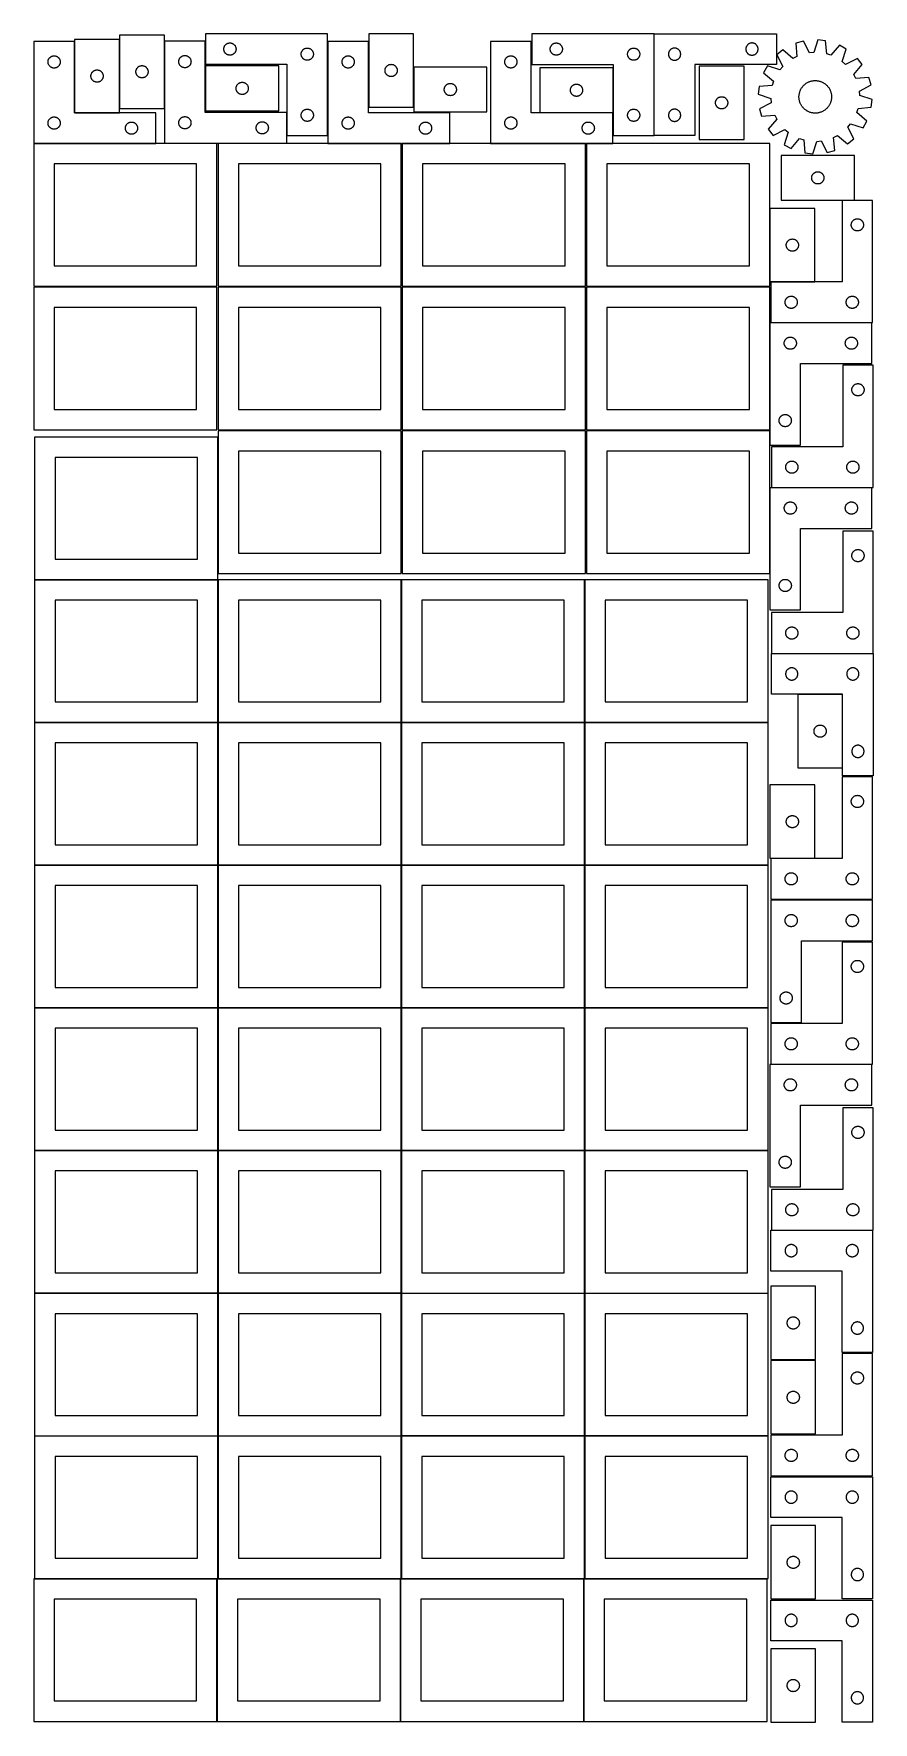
# Model space of a CAD drawing. Header units: millimetres. Extents: x 7 to 1243, y 7 to 2493.
import ezdxf

# ---------------------------------------------------------------- set-up
doc = ezdxf.new("R2010")
doc.units = ezdxf.units.MM
doc.layers.add('COMMON', color=5, linetype='CONTINUOUS', true_color=0x0000ff)
doc.layers.add('CUT', color=7, linetype='CONTINUOUS', true_color=0x000000)

msp = doc.modelspace()

# ---------------------------------------------------------------- linework, layer by layer
at = {"layer": 'COMMON'}
for p, q in [((277.941928, 1899.44194), (277.941928, 1698.688661)), ((7.841928, 1689.341939), (277.841928, 1689.341939)), ((277.941928, 1689.241939), (277.941928, 1479.241939)), ((548.141929, 1689.241939), (548.141929, 1479.241939)), ((818.34193, 1689.241939), (818.34193, 1479.241939)), ((7.841928, 1479.141938), (277.841928, 1479.141938)), ((277.941928, 1479.041938), (277.941928, 1269.041938)), ((278.041929, 1479.141938), (548.041929, 1479.141938)), ((548.141929, 1479.041938), (548.141929, 1269.041938)), ((548.24193, 1479.141938), (818.24193, 1479.141938)), ((818.34193, 1479.041938), (818.34193, 1269.041938)), ((818.441931, 1479.141938), (1088.441931, 1479.141938)), ((7.841928, 1268.941937), (277.841928, 1268.941937)), ((277.941928, 1268.841937), (277.941928, 1058.841937)), ((278.041929, 1268.941937), (548.041929, 1268.941937)), ((548.141929, 1268.841937), (548.141929, 1058.841937)), ((548.24193, 1268.941937), (818.24193, 1268.941937)), ((818.34193, 1268.841937), (818.34193, 1058.841937)), ((818.441931, 1268.941937), (1088.441931, 1268.941937)), ((7.841928, 1058.741936), (277.841928, 1058.741936)), ((277.941928, 1058.641936), (277.941928, 848.641936)), ((278.041929, 1058.741936), (548.041929, 1058.741936)), ((548.141929, 1058.641936), (548.141929, 848.641936)), ((548.24193, 1058.741936), (818.24193, 1058.741936)), ((818.34193, 1058.641936), (818.34193, 848.641936)), ((818.441931, 1058.741936), (1088.441931, 1058.741936)), ((7.841928, 848.541935), (277.841928, 848.541935)), ((277.941928, 848.441935), (277.941928, 638.441935)), ((278.041929, 848.541935), (548.041929, 848.541935)), ((548.141929, 848.441935), (548.141929, 638.441935)), ((548.24193, 848.541935), (818.24193, 848.541935)), ((818.34193, 848.441935), (818.34193, 638.441935)), ((818.441931, 848.541935), (1088.441931, 848.541935)), ((277.841928, 638.341935), (7.841928, 638.341935)), ((277.941928, 638.241934), (277.941928, 428.241934)), ((548.041929, 638.341935), (278.041929, 638.341935)), ((548.14193, 428.241934), (548.14193, 638.241934)), ((548.24193, 638.341934), (818.24193, 638.341934)), ((818.34193, 638.241934), (818.34193, 428.241934)), ((818.441931, 638.341934), (1088.441931, 638.341934)), ((7.841928, 428.141933), (277.841928, 428.141933)), ((277.941928, 428.041933), (277.941928, 218.041933)), ((278.041929, 428.141933), (548.041929, 428.141933)), ((548.141929, 428.041933), (548.141929, 218.041933)), ((818.24193, 428.141934), (548.24193, 428.141934)), ((818.34193, 428.041933), (818.34193, 218.041933)), ((1088.441931, 428.141934), (818.441931, 428.141934)), ((7.841928, 217.941932), (276.520933, 217.941932)), ((276.620933, 217.841932), (276.620933, 7.841932)), ((278.041929, 217.941932), (546.720934, 217.941932)), ((546.820934, 217.841932), (546.820934, 7.841932)), ((548.24193, 217.941932), (816.920935, 217.941932)), ((817.020935, 217.841932), (817.020935, 7.841932)), ((818.441931, 217.941932), (1087.120936, 217.941932))]:
    msp.add_line(p, q, dxfattribs=at)
at = {"layer": 'CUT'}
for p, q in [((199.011655, 2491.560611), (133.011655, 2491.560611)), ((133.011655, 2491.560611), (133.011655, 2383.560611)), ((199.011655, 2383.560611), (199.011655, 2491.560611)), ((439.566584, 2493.467108), (259.566584, 2493.467108)), ((259.566584, 2493.467108), (259.566584, 2448.467108)), ((439.566584, 2343.467108), (439.566584, 2493.467108)), ((500.056328, 2493.450013), (500.056328, 2385.450013)), ((566.056328, 2493.450013), (500.056328, 2493.450013)), ((566.056328, 2385.450013), (566.056328, 2493.450013)), ((920.466944, 2493.435614), (740.466944, 2493.435614)), ((740.466944, 2493.435614), (740.466944, 2448.435614)), ((920.466944, 2343.435614), (920.466944, 2493.435614)), ((920.792995, 2493.422671), (1100.792995, 2493.422671)), ((920.792995, 2343.422671), (920.792995, 2493.422671)), ((1100.792995, 2493.422671), (1100.792995, 2448.422671)), ((66.520933, 2481.970522), (6.520933, 2481.970522)), ((6.520933, 2481.970522), (6.520933, 2331.970522)), ((66.520933, 2376.970522), (66.520933, 2481.970522)), ((66.764824, 2485.193421), (66.764824, 2377.193421)), ((132.764824, 2485.193421), (66.764824, 2485.193421)), ((132.764824, 2377.193421), (132.764824, 2485.193421)), ((259.222776, 2482.419009), (199.222776, 2482.419009)), ((199.222776, 2482.419009), (199.222776, 2332.419009)), ((259.222776, 2377.419009), (259.222776, 2482.419009)), ((286.566584, 2470.967108), (286.585853, 2471.555736)), ((286.585853, 2470.37848), (286.566584, 2470.967108)), ((286.585853, 2471.555736), (286.64358, 2472.141844)), ((286.64358, 2469.792372), (286.585853, 2470.37848)), ((286.64358, 2472.141844), (286.739516, 2472.722921)), ((286.739516, 2469.211295), (286.64358, 2469.792372)), ((286.739516, 2472.722921), (286.873251, 2473.296479)), ((286.873251, 2468.637737), (286.739516, 2469.211295)), ((286.873251, 2473.296479), (287.044213, 2473.860063)), ((287.044213, 2468.074153), (286.873251, 2468.637737)), ((287.044213, 2473.860063), (287.251668, 2474.411259)), ((287.251668, 2467.522957), (287.044213, 2468.074153)), ((287.251668, 2474.411259), (287.494729, 2474.947706)), ((287.494729, 2466.98651), (287.251668, 2467.522957)), ((287.494729, 2474.947706), (287.772355, 2475.467108)), ((287.772355, 2466.467108), (287.494729, 2466.98651)), ((287.772355, 2475.467108), (288.083357, 2475.96724)), ((288.083357, 2465.966976), (287.772355, 2466.467108)), ((288.083357, 2475.96724), (288.426404, 2476.445961)), ((288.426404, 2465.488255), (288.083357, 2465.966976)), ((288.426404, 2476.445961), (288.800025, 2476.90122)), ((288.800025, 2465.032996), (288.426404, 2465.488255)), ((288.800025, 2476.90122), (289.202623, 2477.331069)), ((289.202623, 2464.603147), (288.800025, 2465.032996)), ((289.202623, 2477.331069), (289.632471, 2477.733666)), ((289.632471, 2464.20055), (289.202623, 2464.603147)), ((289.632471, 2477.733666), (290.087731, 2478.107288)), ((290.087731, 2463.826928), (289.632471, 2464.20055)), ((290.087731, 2478.107288), (290.566452, 2478.450335)), ((290.566452, 2463.483882), (290.087731, 2463.826928)), ((290.566452, 2478.450335), (291.066584, 2478.761337)), ((291.066584, 2463.172879), (290.566452, 2463.483882)), ((291.066584, 2478.761337), (291.585986, 2479.038963)), ((291.585986, 2462.895253), (291.066584, 2463.172879)), ((291.585986, 2479.038963), (292.122433, 2479.282024)), ((292.122433, 2462.652192), (291.585986, 2462.895253)), ((292.122433, 2479.282024), (292.673629, 2479.489479)), ((292.673629, 2462.444737), (292.122433, 2462.652192)), ((292.673629, 2479.489479), (293.237212, 2479.66044)), ((293.237212, 2462.273776), (292.673629, 2462.444737)), ((293.237212, 2479.66044), (293.810771, 2479.794176)), ((293.810771, 2462.14004), (293.237212, 2462.273776)), ((293.810771, 2479.794176), (294.391848, 2479.890112)), ((294.391848, 2462.044104), (293.810771, 2462.14004)), ((294.391848, 2479.890112), (294.977956, 2479.947838)), ((294.977956, 2479.947838), (295.566584, 2479.967108)), ((295.566584, 2479.967108), (296.155212, 2479.947838)), ((296.155212, 2479.947838), (296.741319, 2479.890112)), ((296.741319, 2479.890112), (297.322397, 2479.794176)), ((297.322397, 2462.14004), (296.741319, 2462.044104)), ((297.322397, 2479.794176), (297.895955, 2479.66044)), ((297.895955, 2462.273776), (297.322397, 2462.14004)), ((297.895955, 2479.66044), (298.459539, 2479.489479)), ((298.459539, 2462.444737), (297.895955, 2462.273776)), ((298.459539, 2479.489479), (299.010735, 2479.282024)), ((299.010735, 2462.652192), (298.459539, 2462.444737)), ((299.010735, 2479.282024), (299.547182, 2479.038963)), ((299.547182, 2462.895253), (299.010735, 2462.652192)), ((299.547182, 2479.038963), (300.066584, 2478.761337)), ((300.066584, 2463.172879), (299.547182, 2462.895253)), ((300.066584, 2478.761337), (300.566716, 2478.450335)), ((300.566716, 2463.483882), (300.066584, 2463.172879)), ((300.566716, 2478.450335), (301.045437, 2478.107288)), ((301.045437, 2463.826928), (300.566716, 2463.483882)), ((301.045437, 2478.107288), (301.500696, 2477.733666)), ((301.500696, 2464.20055), (301.045437, 2463.826928)), ((301.500696, 2477.733666), (301.930545, 2477.331069)), ((301.930545, 2464.603147), (301.500696, 2464.20055)), ((301.930545, 2477.331069), (302.333142, 2476.90122)), ((302.333142, 2465.032996), (301.930545, 2464.603147)), ((302.333142, 2476.90122), (302.706764, 2476.445961)), ((302.706764, 2465.488255), (302.333142, 2465.032996)), ((302.706764, 2476.445961), (303.04981, 2475.96724)), ((303.04981, 2465.966976), (302.706764, 2465.488255)), ((303.04981, 2475.96724), (303.360812, 2475.467108)), ((303.360812, 2466.467108), (303.04981, 2465.966976)), ((303.360812, 2475.467108), (303.638438, 2474.947706)), ((303.638438, 2466.98651), (303.360812, 2466.467108)), ((303.638438, 2474.947706), (303.8815, 2474.411259)), ((303.8815, 2467.522957), (303.638438, 2466.98651)), ((303.8815, 2474.411259), (304.088955, 2473.860063)), ((304.088955, 2468.074153), (303.8815, 2467.522957)), ((304.088955, 2473.860063), (304.259916, 2473.296479)), ((304.259916, 2468.637737), (304.088955, 2468.074153)), ((304.259916, 2473.296479), (304.393651, 2472.722921)), ((304.393651, 2469.211295), (304.259916, 2468.637737)), ((304.393651, 2472.722921), (304.489588, 2472.141844)), ((304.489588, 2469.792372), (304.393651, 2469.211295)), ((304.489588, 2472.141844), (304.547314, 2471.555736)), ((304.547314, 2470.37848), (304.489588, 2469.792372)), ((304.547314, 2471.555736), (304.566584, 2470.967108)), ((304.566584, 2470.967108), (304.547314, 2470.37848)), ((400.566584, 2463.467108), (400.585853, 2464.055736)), ((400.585853, 2462.87848), (400.566584, 2463.467108)), ((400.585853, 2464.055736), (400.64358, 2464.641844)), ((400.64358, 2462.292372), (400.585853, 2462.87848)), ((400.64358, 2464.641844), (400.739516, 2465.222921)), ((400.739516, 2461.711295), (400.64358, 2462.292372)), ((400.739516, 2465.222921), (400.873251, 2465.796479)), ((400.873251, 2465.796479), (401.044213, 2466.360063)), ((401.044213, 2466.360063), (401.251668, 2466.911259)), ((401.251668, 2466.911259), (401.494729, 2467.447706)), ((401.494729, 2467.447706), (401.772355, 2467.967108)), ((401.772355, 2467.967108), (402.083357, 2468.46724)), ((402.083357, 2468.46724), (402.426404, 2468.945961)), ((402.426404, 2468.945961), (402.800025, 2469.40122)), ((402.800025, 2469.40122), (403.202623, 2469.831069)), ((403.202623, 2469.831069), (403.632471, 2470.233666)), ((403.632471, 2470.233666), (404.087731, 2470.607288)), ((404.087731, 2470.607288), (404.566452, 2470.950335)), ((404.566452, 2470.950335), (405.066584, 2471.261337)), ((405.066584, 2471.261337), (405.585986, 2471.538963)), ((405.585986, 2471.538963), (406.122433, 2471.782024)), ((406.122433, 2471.782024), (406.673629, 2471.989479)), ((406.673629, 2471.989479), (407.237212, 2472.16044)), ((407.237212, 2472.16044), (407.810771, 2472.294176)), ((407.810771, 2472.294176), (408.391848, 2472.390112)), ((408.391848, 2472.390112), (408.977956, 2472.447838)), ((408.977956, 2472.447838), (409.566584, 2472.467108)), ((409.566584, 2472.467108), (410.155212, 2472.447838)), ((410.155212, 2472.447838), (410.741319, 2472.390112)), ((410.741319, 2472.390112), (411.322397, 2472.294176)), ((411.322397, 2472.294176), (411.895955, 2472.16044)), ((411.895955, 2472.16044), (412.459539, 2471.989479)), ((412.459539, 2471.989479), (413.010735, 2471.782024)), ((413.010735, 2471.782024), (413.547182, 2471.538963)), ((413.547182, 2471.538963), (414.066584, 2471.261337)), ((414.066584, 2471.261337), (414.566716, 2470.950335)), ((414.566716, 2470.950335), (415.045437, 2470.607288)), ((415.045437, 2470.607288), (415.500696, 2470.233666)), ((415.500696, 2470.233666), (415.930545, 2469.831069)), ((415.930545, 2469.831069), (416.333142, 2469.40122)), ((416.333142, 2469.40122), (416.706764, 2468.945961)), ((416.706764, 2468.945961), (417.04981, 2468.46724)), ((417.04981, 2468.46724), (417.360812, 2467.967108)), ((417.360812, 2467.967108), (417.638438, 2467.447706)), ((417.638438, 2467.447706), (417.8815, 2466.911259)), ((417.8815, 2466.911259), (418.088955, 2466.360063)), ((418.088955, 2466.360063), (418.259916, 2465.796479)), ((418.259916, 2465.796479), (418.393651, 2465.222921)), ((418.393651, 2465.222921), (418.489588, 2464.641844)), ((418.489588, 2462.292372), (418.393651, 2461.711295)), ((418.489588, 2464.641844), (418.547314, 2464.055736)), ((418.547314, 2462.87848), (418.489588, 2462.292372)), ((418.547314, 2464.055736), (418.566584, 2463.467108)), ((418.566584, 2463.467108), (418.547314, 2462.87848)), ((499.797605, 2481.945132), (439.797605, 2481.945132)), ((439.797605, 2481.945132), (439.797605, 2331.945132)), ((499.797605, 2376.945132), (499.797605, 2481.945132)), ((739.536741, 2482.002749), (679.536741, 2482.002749)), ((679.536741, 2482.002749), (679.536741, 2332.002749)), ((739.536741, 2377.002749), (739.536741, 2482.002749)), ((767.466944, 2470.935614), (767.486214, 2471.524242)), ((767.486214, 2470.346986), (767.466944, 2470.935614)), ((767.486214, 2471.524242), (767.54394, 2472.11035)), ((767.54394, 2469.760878), (767.486214, 2470.346986)), ((767.54394, 2472.11035), (767.639876, 2472.691427)), ((767.639876, 2469.179801), (767.54394, 2469.760878)), ((767.639876, 2472.691427), (767.773611, 2473.264985)), ((767.773611, 2468.606242), (767.639876, 2469.179801)), ((767.773611, 2473.264985), (767.944573, 2473.828569)), ((767.944573, 2468.042659), (767.773611, 2468.606242)), ((767.944573, 2473.828569), (768.152028, 2474.379765)), ((768.152028, 2467.491463), (767.944573, 2468.042659)), ((768.152028, 2474.379765), (768.395089, 2474.916212)), ((768.395089, 2466.955016), (768.152028, 2467.491463)), ((768.395089, 2474.916212), (768.672715, 2475.435614)), ((768.672715, 2466.435614), (768.395089, 2466.955016)), ((768.672715, 2475.435614), (768.983717, 2475.935746)), ((768.983717, 2465.935482), (768.672715, 2466.435614)), ((768.983717, 2475.935746), (769.326764, 2476.414467)), ((769.326764, 2465.456761), (768.983717, 2465.935482)), ((769.326764, 2476.414467), (769.700386, 2476.869726)), ((769.700386, 2465.001502), (769.326764, 2465.456761)), ((769.700386, 2476.869726), (770.102983, 2477.299575)), ((770.102983, 2464.571653), (769.700386, 2465.001502)), ((770.102983, 2477.299575), (770.532832, 2477.702172)), ((770.532832, 2464.169056), (770.102983, 2464.571653)), ((770.532832, 2477.702172), (770.988091, 2478.075794)), ((770.988091, 2463.795434), (770.532832, 2464.169056)), ((770.988091, 2478.075794), (771.466812, 2478.41884)), ((771.466812, 2463.452387), (770.988091, 2463.795434)), ((771.466812, 2478.41884), (771.966944, 2478.729843)), ((771.966944, 2463.141385), (771.466812, 2463.452387)), ((771.966944, 2478.729843), (772.486346, 2479.007469)), ((772.486346, 2462.863759), (771.966944, 2463.141385)), ((772.486346, 2479.007469), (773.022793, 2479.25053)), ((773.022793, 2462.620698), (772.486346, 2462.863759)), ((773.022793, 2479.25053), (773.573989, 2479.457985)), ((773.573989, 2462.413243), (773.022793, 2462.620698)), ((773.573989, 2479.457985), (774.137572, 2479.628946)), ((774.137572, 2462.242281), (773.573989, 2462.413243)), ((774.137572, 2479.628946), (774.711131, 2479.762681)), ((774.711131, 2462.108546), (774.137572, 2462.242281)), ((774.711131, 2479.762681), (775.292208, 2479.858618)), ((775.292208, 2462.01261), (774.711131, 2462.108546)), ((775.292208, 2479.858618), (775.878316, 2479.916344)), ((775.878316, 2479.916344), (776.466944, 2479.935614)), ((776.466944, 2479.935614), (777.055572, 2479.916344)), ((777.055572, 2479.916344), (777.64168, 2479.858618)), ((777.64168, 2479.858618), (778.222757, 2479.762681)), ((778.222757, 2462.108546), (777.64168, 2462.01261)), ((778.222757, 2479.762681), (778.796315, 2479.628946)), ((778.796315, 2462.242281), (778.222757, 2462.108546)), ((778.796315, 2479.628946), (779.359899, 2479.457985)), ((779.359899, 2462.413243), (778.796315, 2462.242281)), ((779.359899, 2479.457985), (779.911095, 2479.25053)), ((779.911095, 2462.620698), (779.359899, 2462.413243)), ((779.911095, 2479.25053), (780.447542, 2479.007469)), ((780.447542, 2462.863759), (779.911095, 2462.620698)), ((780.447542, 2479.007469), (780.966944, 2478.729843)), ((780.966944, 2463.141385), (780.447542, 2462.863759)), ((780.966944, 2478.729843), (781.467076, 2478.41884)), ((781.467076, 2463.452387), (780.966944, 2463.141385)), ((781.467076, 2478.41884), (781.945797, 2478.075794)), ((781.945797, 2463.795434), (781.467076, 2463.452387)), ((781.945797, 2478.075794), (782.401056, 2477.702172)), ((782.401056, 2464.169056), (781.945797, 2463.795434)), ((782.401056, 2477.702172), (782.830905, 2477.299575)), ((782.830905, 2464.571653), (782.401056, 2464.169056)), ((782.830905, 2477.299575), (783.233502, 2476.869726)), ((783.233502, 2465.001502), (782.830905, 2464.571653)), ((783.233502, 2476.869726), (783.607124, 2476.414467)), ((783.607124, 2465.456761), (783.233502, 2465.001502)), ((783.607124, 2476.414467), (783.95017, 2475.935746)), ((783.95017, 2465.935482), (783.607124, 2465.456761)), ((783.95017, 2475.935746), (784.261172, 2475.435614)), ((784.261172, 2466.435614), (783.95017, 2465.935482)), ((784.261172, 2475.435614), (784.538799, 2474.916212)), ((784.538799, 2466.955016), (784.261172, 2466.435614)), ((784.538799, 2474.916212), (784.78186, 2474.379765)), ((784.78186, 2467.491463), (784.538799, 2466.955016)), ((784.78186, 2474.379765), (784.989315, 2473.828569)), ((784.989315, 2468.042659), (784.78186, 2467.491463)), ((784.989315, 2473.828569), (785.160276, 2473.264985)), ((785.160276, 2468.606242), (784.989315, 2468.042659)), ((785.160276, 2473.264985), (785.294011, 2472.691427)), ((785.294011, 2469.179801), (785.160276, 2468.606242)), ((785.294011, 2472.691427), (785.389948, 2472.11035)), ((785.389948, 2469.760878), (785.294011, 2469.179801)), ((785.389948, 2472.11035), (785.447674, 2471.524242)), ((785.447674, 2470.346986), (785.389948, 2469.760878)), ((785.447674, 2471.524242), (785.466944, 2470.935614)), ((785.466944, 2470.935614), (785.447674, 2470.346986)), ((881.466944, 2463.435614), (881.486214, 2464.024242)), ((881.486214, 2462.846986), (881.466944, 2463.435614)), ((881.486214, 2464.024242), (881.54394, 2464.61035)), ((881.54394, 2462.260878), (881.486214, 2462.846986)), ((881.54394, 2464.61035), (881.639876, 2465.191427)), ((881.639876, 2461.679801), (881.54394, 2462.260878)), ((881.639876, 2465.191427), (881.773611, 2465.764985)), ((881.773611, 2465.764985), (881.944573, 2466.328569)), ((881.944573, 2466.328569), (882.152028, 2466.879765)), ((882.152028, 2466.879765), (882.395089, 2467.416212)), ((882.395089, 2467.416212), (882.672715, 2467.935614)), ((882.672715, 2467.935614), (882.983717, 2468.435746)), ((882.983717, 2468.435746), (883.326764, 2468.914467)), ((883.326764, 2468.914467), (883.700386, 2469.369726)), ((883.700386, 2469.369726), (884.102983, 2469.799575)), ((884.102983, 2469.799575), (884.532832, 2470.202172)), ((884.532832, 2470.202172), (884.988091, 2470.575794)), ((884.988091, 2470.575794), (885.466812, 2470.91884)), ((885.466812, 2470.91884), (885.966944, 2471.229843)), ((885.966944, 2471.229843), (886.486346, 2471.507469)), ((886.486346, 2471.507469), (887.022793, 2471.75053)), ((887.022793, 2471.75053), (887.573989, 2471.957985)), ((887.573989, 2471.957985), (888.137572, 2472.128946)), ((888.137572, 2472.128946), (888.711131, 2472.262681)), ((888.711131, 2472.262681), (889.292208, 2472.358618)), ((889.292208, 2472.358618), (889.878316, 2472.416344)), ((889.878316, 2472.416344), (890.466944, 2472.435614)), ((890.466944, 2472.435614), (891.055572, 2472.416344)), ((891.055572, 2472.416344), (891.64168, 2472.358618)), ((891.64168, 2472.358618), (892.222757, 2472.262681)), ((892.222757, 2472.262681), (892.796315, 2472.128946)), ((892.796315, 2472.128946), (893.359899, 2471.957985)), ((893.359899, 2471.957985), (893.911095, 2471.75053)), ((893.911095, 2471.75053), (894.447542, 2471.507469)), ((894.447542, 2471.507469), (894.966944, 2471.229843)), ((894.966944, 2471.229843), (895.467076, 2470.91884)), ((895.467076, 2470.91884), (895.945797, 2470.575794)), ((895.945797, 2470.575794), (896.401056, 2470.202172)), ((896.401056, 2470.202172), (896.830905, 2469.799575)), ((896.830905, 2469.799575), (897.233502, 2469.369726)), ((897.233502, 2469.369726), (897.607124, 2468.914467)), ((897.607124, 2468.914467), (897.95017, 2468.435746)), ((897.95017, 2468.435746), (898.261172, 2467.935614)), ((898.261172, 2467.935614), (898.538799, 2467.416212)), ((898.538799, 2467.416212), (898.78186, 2466.879765)), ((898.78186, 2466.879765), (898.989315, 2466.328569)), ((898.989315, 2466.328569), (899.160276, 2465.764985)), ((899.160276, 2465.764985), (899.294011, 2465.191427)), ((899.294011, 2465.191427), (899.389948, 2464.61035)), ((899.389948, 2462.260878), (899.294011, 2461.679801)), ((899.389948, 2464.61035), (899.447674, 2464.024242)), ((899.447674, 2462.846986), (899.389948, 2462.260878)), ((899.447674, 2464.024242), (899.466944, 2463.435614)), ((899.466944, 2463.435614), (899.447674, 2462.846986)), ((941.812265, 2464.011299), (941.792995, 2463.422671)), ((941.792995, 2463.422671), (941.812265, 2462.834043)), ((941.869992, 2464.597407), (941.812265, 2464.011299)), ((941.812265, 2462.834043), (941.869992, 2462.247935)), ((941.965928, 2465.178484), (941.869992, 2464.597407)), ((941.869992, 2462.247935), (941.965928, 2461.666858)), ((942.099663, 2465.752042), (941.965928, 2465.178484)), ((942.270624, 2466.315626), (942.099663, 2465.752042)), ((942.47808, 2466.866822), (942.270624, 2466.315626)), ((942.721141, 2467.403269), (942.47808, 2466.866822)), ((942.998767, 2467.922671), (942.721141, 2467.403269)), ((943.309769, 2468.422803), (942.998767, 2467.922671)), ((943.652815, 2468.901524), (943.309769, 2468.422803)), ((944.026437, 2469.356783), (943.652815, 2468.901524)), ((944.429034, 2469.786632), (944.026437, 2469.356783)), ((944.858883, 2470.189229), (944.429034, 2469.786632)), ((945.314143, 2470.562851), (944.858883, 2470.189229)), ((945.792863, 2470.905897), (945.314143, 2470.562851)), ((946.292995, 2471.2169), (945.792863, 2470.905897)), ((946.812397, 2471.494526), (946.292995, 2471.2169)), ((947.348845, 2471.737587), (946.812397, 2471.494526)), ((947.90004, 2471.945042), (947.348845, 2471.737587)), ((948.463624, 2472.116003), (947.90004, 2471.945042)), ((949.037183, 2472.249738), (948.463624, 2472.116003)), ((949.61826, 2472.345675), (949.037183, 2472.249738)), ((950.204367, 2472.403401), (949.61826, 2472.345675)), ((950.792995, 2472.422671), (950.204367, 2472.403401)), ((951.381624, 2472.403401), (950.792995, 2472.422671)), ((951.967731, 2472.345675), (951.381624, 2472.403401)), ((952.548808, 2472.249738), (951.967731, 2472.345675)), ((953.122367, 2472.116003), (952.548808, 2472.249738)), ((953.685951, 2471.945042), (953.122367, 2472.116003)), ((954.237146, 2471.737587), (953.685951, 2471.945042)), ((954.773594, 2471.494526), (954.237146, 2471.737587)), ((955.292995, 2471.2169), (954.773594, 2471.494526)), ((955.793128, 2470.905897), (955.292995, 2471.2169)), ((956.271848, 2470.562851), (955.793128, 2470.905897)), ((956.727108, 2470.189229), (956.271848, 2470.562851)), ((957.156956, 2469.786632), (956.727108, 2470.189229)), ((957.559554, 2469.356783), (957.156956, 2469.786632)), ((957.933175, 2468.901524), (957.559554, 2469.356783)), ((958.276222, 2468.422803), (957.933175, 2468.901524)), ((958.587224, 2467.922671), (958.276222, 2468.422803)), ((958.86485, 2467.403269), (958.587224, 2467.922671)), ((959.107911, 2466.866822), (958.86485, 2467.403269)), ((959.315367, 2466.315626), (959.107911, 2466.866822)), ((959.486328, 2465.752042), (959.315367, 2466.315626)), ((959.620063, 2465.178484), (959.486328, 2465.752042)), ((959.715999, 2464.597407), (959.620063, 2465.178484)), ((959.620063, 2461.666858), (959.715999, 2462.247935)), ((959.773726, 2464.011299), (959.715999, 2464.597407)), ((959.715999, 2462.247935), (959.773726, 2462.834043)), ((959.792995, 2463.422671), (959.773726, 2464.011299)), ((959.773726, 2462.834043), (959.792995, 2463.422671)), ((1055.812265, 2471.511299), (1055.792995, 2470.922671)), ((1055.792995, 2470.922671), (1055.812265, 2470.334043)), ((1055.869992, 2472.097407), (1055.812265, 2471.511299)), ((1055.812265, 2470.334043), (1055.869992, 2469.747935)), ((1055.965928, 2472.678484), (1055.869992, 2472.097407)), ((1055.869992, 2469.747935), (1055.965928, 2469.166858)), ((1056.099663, 2473.252042), (1055.965928, 2472.678484)), ((1055.965928, 2469.166858), (1056.099663, 2468.593299)), ((1056.270624, 2473.815626), (1056.099663, 2473.252042)), ((1056.099663, 2468.593299), (1056.270624, 2468.029716)), ((1056.47808, 2474.366822), (1056.270624, 2473.815626)), ((1056.270624, 2468.029716), (1056.47808, 2467.47852)), ((1056.721141, 2474.903269), (1056.47808, 2474.366822)), ((1056.47808, 2467.47852), (1056.721141, 2466.942073)), ((1056.998767, 2475.422671), (1056.721141, 2474.903269)), ((1056.721141, 2466.942073), (1056.998767, 2466.422671)), ((1057.309769, 2475.922803), (1056.998767, 2475.422671)), ((1056.998767, 2466.422671), (1057.309769, 2465.922539)), ((1057.652815, 2476.401524), (1057.309769, 2475.922803)), ((1057.309769, 2465.922539), (1057.652815, 2465.443818)), ((1058.026437, 2476.856783), (1057.652815, 2476.401524)), ((1057.652815, 2465.443818), (1058.026437, 2464.988559)), ((1058.429034, 2477.286632), (1058.026437, 2476.856783)), ((1058.026437, 2464.988559), (1058.429034, 2464.55871)), ((1058.858883, 2477.689229), (1058.429034, 2477.286632)), ((1058.429034, 2464.55871), (1058.858883, 2464.156113)), ((1059.314143, 2478.062851), (1058.858883, 2477.689229)), ((1058.858883, 2464.156113), (1059.314143, 2463.782491)), ((1059.792863, 2478.405897), (1059.314143, 2478.062851)), ((1059.314143, 2463.782491), (1059.792863, 2463.439444)), ((1060.292995, 2478.7169), (1059.792863, 2478.405897)), ((1059.792863, 2463.439444), (1060.292995, 2463.128442)), ((1060.812397, 2478.994526), (1060.292995, 2478.7169)), ((1060.292995, 2463.128442), (1060.812397, 2462.850816)), ((1061.348845, 2479.237587), (1060.812397, 2478.994526)), ((1060.812397, 2462.850816), (1061.348845, 2462.607755)), ((1061.90004, 2479.445042), (1061.348845, 2479.237587)), ((1061.348845, 2462.607755), (1061.90004, 2462.4003)), ((1062.463624, 2479.616003), (1061.90004, 2479.445042)), ((1061.90004, 2462.4003), (1062.463624, 2462.229338)), ((1063.037183, 2479.749738), (1062.463624, 2479.616003)), ((1062.463624, 2462.229338), (1063.037183, 2462.095603)), ((1063.61826, 2479.845675), (1063.037183, 2479.749738)), ((1063.037183, 2462.095603), (1063.61826, 2461.999667)), ((1064.204367, 2479.903401), (1063.61826, 2479.845675)), ((1064.792995, 2479.922671), (1064.204367, 2479.903401)), ((1065.381624, 2479.903401), (1064.792995, 2479.922671)), ((1065.967731, 2479.845675), (1065.381624, 2479.903401)), ((1066.548808, 2479.749738), (1065.967731, 2479.845675)), ((1065.967731, 2461.999667), (1066.548808, 2462.095603)), ((1067.122367, 2479.616003), (1066.548808, 2479.749738)), ((1066.548808, 2462.095603), (1067.122367, 2462.229338)), ((1067.685951, 2479.445042), (1067.122367, 2479.616003)), ((1067.122367, 2462.229338), (1067.685951, 2462.4003)), ((1068.237146, 2479.237587), (1067.685951, 2479.445042)), ((1067.685951, 2462.4003), (1068.237146, 2462.607755)), ((1068.773594, 2478.994526), (1068.237146, 2479.237587)), ((1068.237146, 2462.607755), (1068.773594, 2462.850816)), ((1069.292995, 2478.7169), (1068.773594, 2478.994526)), ((1068.773594, 2462.850816), (1069.292995, 2463.128442)), ((1069.793128, 2478.405897), (1069.292995, 2478.7169)), ((1069.292995, 2463.128442), (1069.793128, 2463.439444)), ((1070.271848, 2478.062851), (1069.793128, 2478.405897)), ((1069.793128, 2463.439444), (1070.271848, 2463.782491)), ((1070.727108, 2477.689229), (1070.271848, 2478.062851)), ((1070.271848, 2463.782491), (1070.727108, 2464.156113)), ((1071.156956, 2477.286632), (1070.727108, 2477.689229)), ((1070.727108, 2464.156113), (1071.156956, 2464.55871)), ((1071.559554, 2476.856783), (1071.156956, 2477.286632)), ((1071.156956, 2464.55871), (1071.559554, 2464.988559)), ((1071.933175, 2476.401524), (1071.559554, 2476.856783)), ((1071.559554, 2464.988559), (1071.933175, 2465.443818)), ((1072.276222, 2475.922803), (1071.933175, 2476.401524)), ((1071.933175, 2465.443818), (1072.276222, 2465.922539)), ((1072.587224, 2475.422671), (1072.276222, 2475.922803)), ((1072.276222, 2465.922539), (1072.587224, 2466.422671)), ((1072.86485, 2474.903269), (1072.587224, 2475.422671)), ((1072.587224, 2466.422671), (1072.86485, 2466.942073)), ((1073.107911, 2474.366822), (1072.86485, 2474.903269)), ((1072.86485, 2466.942073), (1073.107911, 2467.47852)), ((1073.315367, 2473.815626), (1073.107911, 2474.366822)), ((1073.107911, 2467.47852), (1073.315367, 2468.029716)), ((1073.486328, 2473.252042), (1073.315367, 2473.815626)), ((1073.315367, 2468.029716), (1073.486328, 2468.593299)), ((1073.620063, 2472.678484), (1073.486328, 2473.252042)), ((1073.486328, 2468.593299), (1073.620063, 2469.166858)), ((1073.715999, 2472.097407), (1073.620063, 2472.678484)), ((1073.620063, 2469.166858), (1073.715999, 2469.747935)), ((1073.773726, 2471.511299), (1073.715999, 2472.097407)), ((1073.715999, 2469.747935), (1073.773726, 2470.334043)), ((1073.792995, 2470.922671), (1073.773726, 2471.511299)), ((1073.773726, 2470.334043), (1073.792995, 2470.922671)), ((1110.404929, 2469.707559), (1101.37414, 2462.529097)), ((1101.37414, 2462.529097), (1110.180807, 2445.269751)), ((1125.232473, 2457.234133), (1110.404929, 2469.707559)), ((1140.508696, 2482.668086), (1129.418256, 2479.491986)), ((1129.418256, 2479.491986), (1130.949689, 2460.176263)), ((1149.434187, 2465.469888), (1140.508696, 2482.668086)), ((1155.84211, 2466.000178), (1149.434187, 2465.469888)), ((1161.819057, 2484.431633), (1155.84211, 2466.000178)), ((1173.280729, 2483.12184), (1161.819057, 2484.431633)), ((1174.945342, 2463.817139), (1173.280729, 2483.12184)), ((1181.068424, 2461.854857), (1174.945342, 2463.817139)), ((1193.643815, 2476.596022), (1181.068424, 2461.854857)), ((1203.731783, 2470.999739), (1193.643815, 2476.596022)), ((1197.882096, 2452.527501), (1203.731783, 2470.999739)), ((27.520933, 2451.970522), (27.540202, 2452.559151)), ((27.540202, 2451.381894), (27.520933, 2451.970522)), ((27.540202, 2452.559151), (27.597929, 2453.145258)), ((27.597929, 2450.795787), (27.540202, 2451.381894)), ((27.597929, 2453.145258), (27.693865, 2453.726335)), ((27.693865, 2450.21471), (27.597929, 2450.795787)), ((27.693865, 2453.726335), (27.8276, 2454.299894)), ((27.8276, 2449.641151), (27.693865, 2450.21471)), ((27.8276, 2454.299894), (27.998561, 2454.863478)), ((27.998561, 2449.077567), (27.8276, 2449.641151)), ((27.998561, 2454.863478), (28.206017, 2455.414673)), ((28.206017, 2448.526372), (27.998561, 2449.077567)), ((28.206017, 2455.414673), (28.449078, 2455.951121)), ((28.449078, 2447.989924), (28.206017, 2448.526372)), ((28.449078, 2455.951121), (28.726704, 2456.470522)), ((28.726704, 2447.470522), (28.449078, 2447.989924)), ((28.726704, 2456.470522), (29.037706, 2456.970655)), ((29.037706, 2446.97039), (28.726704, 2447.470522)), ((29.037706, 2456.970655), (29.380752, 2457.449375)), ((29.380752, 2446.49167), (29.037706, 2446.97039)), ((29.380752, 2457.449375), (29.754374, 2457.904635)), ((29.754374, 2446.03641), (29.380752, 2446.49167)), ((29.754374, 2457.904635), (30.156972, 2458.334483)), ((30.156972, 2445.606561), (29.754374, 2446.03641)), ((30.156972, 2458.334483), (30.58682, 2458.737081)), ((30.58682, 2445.203964), (30.156972, 2445.606561)), ((30.58682, 2458.737081), (31.04208, 2459.110703)), ((31.04208, 2444.830342), (30.58682, 2445.203964)), ((31.04208, 2459.110703), (31.5208, 2459.453749)), ((31.5208, 2444.487296), (31.04208, 2444.830342)), ((31.5208, 2459.453749), (32.020933, 2459.764751)), ((32.020933, 2444.176294), (31.5208, 2444.487296)), ((32.020933, 2459.764751), (32.540334, 2460.042377)), ((32.540334, 2443.898668), (32.020933, 2444.176294)), ((32.540334, 2460.042377), (33.076782, 2460.285438)), ((33.076782, 2443.655607), (32.540334, 2443.898668)), ((33.076782, 2460.285438), (33.627977, 2460.492894)), ((33.627977, 2443.448151), (33.076782, 2443.655607)), ((33.627977, 2460.492894), (34.191561, 2460.663855)), ((34.191561, 2443.27719), (33.627977, 2443.448151)), ((34.191561, 2460.663855), (34.76512, 2460.79759)), ((34.76512, 2443.143455), (34.191561, 2443.27719)), ((34.76512, 2460.79759), (35.346197, 2460.893526)), ((35.346197, 2443.047519), (34.76512, 2443.143455)), ((35.346197, 2460.893526), (35.932304, 2460.951253)), ((35.932304, 2442.989792), (35.346197, 2443.047519)), ((35.932304, 2460.951253), (36.520933, 2460.970522)), ((36.520933, 2442.970522), (35.932304, 2442.989792)), ((36.520933, 2460.970522), (37.109561, 2460.951253)), ((37.109561, 2442.989792), (36.520933, 2442.970522)), ((37.109561, 2460.951253), (37.695668, 2460.893526)), ((37.695668, 2443.047519), (37.109561, 2442.989792)), ((37.695668, 2460.893526), (38.276745, 2460.79759)), ((38.276745, 2443.143455), (37.695668, 2443.047519)), ((38.276745, 2460.79759), (38.850304, 2460.663855)), ((38.850304, 2443.27719), (38.276745, 2443.143455)), ((38.850304, 2460.663855), (39.413888, 2460.492894)), ((39.413888, 2443.448151), (38.850304, 2443.27719)), ((39.413888, 2460.492894), (39.965083, 2460.285438)), ((39.965083, 2443.655607), (39.413888, 2443.448151)), ((39.965083, 2460.285438), (40.501531, 2460.042377)), ((40.501531, 2443.898668), (39.965083, 2443.655607)), ((40.501531, 2460.042377), (41.020933, 2459.764751)), ((41.020933, 2444.176294), (40.501531, 2443.898668)), ((41.020933, 2459.764751), (41.521065, 2459.453749)), ((41.521065, 2444.487296), (41.020933, 2444.176294)), ((41.521065, 2459.453749), (41.999785, 2459.110703)), ((41.999785, 2444.830342), (41.521065, 2444.487296)), ((41.999785, 2459.110703), (42.455045, 2458.737081)), ((42.455045, 2445.203964), (41.999785, 2444.830342)), ((42.455045, 2458.737081), (42.884894, 2458.334483)), ((42.884894, 2445.606561), (42.455045, 2445.203964)), ((42.884894, 2458.334483), (43.287491, 2457.904635)), ((43.287491, 2446.03641), (42.884894, 2445.606561)), ((43.287491, 2457.904635), (43.661113, 2457.449375)), ((43.661113, 2446.49167), (43.287491, 2446.03641)), ((43.661113, 2457.449375), (44.004159, 2456.970655)), ((44.004159, 2446.97039), (43.661113, 2446.49167)), ((44.004159, 2456.970655), (44.315161, 2456.470522)), ((44.315161, 2447.470522), (44.004159, 2446.97039)), ((44.315161, 2456.470522), (44.592787, 2455.951121)), ((44.592787, 2447.989924), (44.315161, 2447.470522)), ((44.592787, 2455.951121), (44.835848, 2455.414673)), ((44.835848, 2448.526372), (44.592787, 2447.989924)), ((44.835848, 2455.414673), (45.043304, 2454.863478)), ((45.043304, 2449.077567), (44.835848, 2448.526372)), ((45.043304, 2454.863478), (45.214265, 2454.299894)), ((45.214265, 2449.641151), (45.043304, 2449.077567)), ((45.214265, 2454.299894), (45.348, 2453.726335)), ((45.348, 2450.21471), (45.214265, 2449.641151)), ((45.348, 2453.726335), (45.443936, 2453.145258)), ((45.443936, 2450.795787), (45.348, 2450.21471)), ((45.443936, 2453.145258), (45.501663, 2452.559151)), ((45.501663, 2451.381894), (45.443936, 2450.795787)), ((45.501663, 2452.559151), (45.520933, 2451.970522)), ((45.520933, 2451.970522), (45.501663, 2451.381894)), ((92.998265, 2437.127533), (93.400863, 2437.557382)), ((93.400863, 2437.557382), (93.830711, 2437.959979)), ((93.830711, 2437.959979), (94.285971, 2438.333601)), ((94.285971, 2438.333601), (94.764692, 2438.676647)), ((94.764692, 2438.676647), (95.264824, 2438.987649)), ((95.264824, 2438.987649), (95.784225, 2439.265275)), ((95.784225, 2439.265275), (96.320673, 2439.508336)), ((96.320673, 2439.508336), (96.871868, 2439.715792)), ((96.871868, 2439.715792), (97.435452, 2439.886753)), ((97.435452, 2439.886753), (98.009011, 2440.020488)), ((98.009011, 2440.020488), (98.590088, 2440.116424)), ((98.590088, 2440.116424), (99.176195, 2440.174151)), ((99.176195, 2440.174151), (99.764824, 2440.193421)), ((99.764824, 2440.193421), (100.353452, 2440.174151)), ((100.353452, 2440.174151), (100.939559, 2440.116424)), ((100.939559, 2440.116424), (101.520637, 2440.020488)), ((101.520637, 2440.020488), (102.094195, 2439.886753)), ((102.094195, 2439.886753), (102.657779, 2439.715792)), ((102.657779, 2439.715792), (103.208975, 2439.508336)), ((103.208975, 2439.508336), (103.745422, 2439.265275)), ((103.745422, 2439.265275), (104.264824, 2438.987649)), ((104.264824, 2438.987649), (104.764956, 2438.676647)), ((104.764956, 2438.676647), (105.243677, 2438.333601)), ((105.243677, 2438.333601), (105.698936, 2437.959979)), ((105.698936, 2437.959979), (106.128785, 2437.557382)), ((106.128785, 2437.557382), (106.531382, 2437.127533)), ((157.011655, 2437.560611), (157.030924, 2438.149239)), ((157.030924, 2436.971983), (157.011655, 2437.560611)), ((157.030924, 2438.149239), (157.088651, 2438.735347)), ((157.088651, 2438.735347), (157.184587, 2439.316424)), ((157.184587, 2439.316424), (157.318322, 2439.889982)), ((157.318322, 2439.889982), (157.489283, 2440.453566)), ((157.489283, 2440.453566), (157.696739, 2441.004762)), ((157.696739, 2441.004762), (157.9398, 2441.541209)), ((157.9398, 2441.541209), (158.217426, 2442.060611)), ((158.217426, 2442.060611), (158.528428, 2442.560743)), ((158.528428, 2442.560743), (158.871474, 2443.039464)), ((158.871474, 2443.039464), (159.245096, 2443.494723)), ((159.245096, 2443.494723), (159.647694, 2443.924572)), ((159.647694, 2443.924572), (160.077542, 2444.327169)), ((160.077542, 2444.327169), (160.532802, 2444.700791)), ((160.532802, 2444.700791), (161.011522, 2445.043838)), ((161.011522, 2445.043838), (161.511655, 2445.35484)), ((161.511655, 2445.35484), (162.031056, 2445.632466)), ((162.031056, 2445.632466), (162.567504, 2445.875527)), ((162.567504, 2445.875527), (163.118699, 2446.082982)), ((163.118699, 2446.082982), (163.682283, 2446.253944)), ((163.682283, 2446.253944), (164.255842, 2446.387679)), ((164.255842, 2446.387679), (164.836919, 2446.483615)), ((164.836919, 2446.483615), (165.423026, 2446.541341)), ((165.423026, 2446.541341), (166.011655, 2446.560611)), ((166.011655, 2446.560611), (166.600283, 2446.541341)), ((166.600283, 2446.541341), (167.18639, 2446.483615)), ((167.18639, 2446.483615), (167.767467, 2446.387679)), ((167.767467, 2446.387679), (168.341026, 2446.253944)), ((168.341026, 2446.253944), (168.90461, 2446.082982)), ((168.90461, 2446.082982), (169.455805, 2445.875527)), ((169.455805, 2445.875527), (169.992253, 2445.632466)), ((169.992253, 2445.632466), (170.511655, 2445.35484)), ((170.511655, 2445.35484), (171.011787, 2445.043838)), ((171.011787, 2445.043838), (171.490507, 2444.700791)), ((171.490507, 2444.700791), (171.945767, 2444.327169)), ((171.945767, 2444.327169), (172.375616, 2443.924572)), ((172.375616, 2443.924572), (172.778213, 2443.494723)), ((172.778213, 2443.494723), (173.151835, 2443.039464)), ((173.151835, 2443.039464), (173.494881, 2442.560743)), ((173.494881, 2442.560743), (173.805883, 2442.060611)), ((173.805883, 2442.060611), (174.083509, 2441.541209)), ((174.083509, 2441.541209), (174.32657, 2441.004762)), ((174.32657, 2441.004762), (174.534026, 2440.453566)), ((174.534026, 2440.453566), (174.704987, 2439.889982)), ((174.704987, 2439.889982), (174.838722, 2439.316424)), ((174.838722, 2439.316424), (174.934658, 2438.735347)), ((174.934658, 2438.735347), (174.992385, 2438.149239)), ((174.992385, 2438.149239), (175.011655, 2437.560611)), ((175.011655, 2437.560611), (174.992385, 2436.971983)), ((220.222776, 2452.419009), (220.242045, 2453.007637)), ((220.242045, 2451.830381), (220.222776, 2452.419009)), ((220.242045, 2453.007637), (220.299772, 2453.593744)), ((220.299772, 2451.244273), (220.242045, 2451.830381)), ((220.299772, 2453.593744), (220.395708, 2454.174822)), ((220.395708, 2450.663196), (220.299772, 2451.244273)), ((220.395708, 2454.174822), (220.529443, 2454.74838)), ((220.529443, 2450.089637), (220.395708, 2450.663196)), ((220.529443, 2454.74838), (220.700405, 2455.311964)), ((220.700405, 2449.526054), (220.529443, 2450.089637)), ((220.700405, 2455.311964), (220.90786, 2455.86316)), ((220.90786, 2448.974858), (220.700405, 2449.526054)), ((220.90786, 2455.86316), (221.150921, 2456.399607)), ((221.150921, 2448.438411), (220.90786, 2448.974858)), ((221.150921, 2456.399607), (221.428547, 2456.919009)), ((221.428547, 2447.919009), (221.150921, 2448.438411)), ((221.428547, 2456.919009), (221.739549, 2457.419141)), ((221.739549, 2447.418877), (221.428547, 2447.919009)), ((221.739549, 2457.419141), (222.082596, 2457.897862)), ((222.082596, 2446.940156), (221.739549, 2447.418877)), ((222.082596, 2457.897862), (222.456218, 2458.353121)), ((222.456218, 2446.484896), (222.082596, 2446.940156)), ((222.456218, 2458.353121), (222.858815, 2458.78297)), ((222.858815, 2446.055048), (222.456218, 2446.484896)), ((222.858815, 2458.78297), (223.288663, 2459.185567)), ((223.288663, 2445.652451), (222.858815, 2446.055048)), ((223.288663, 2459.185567), (223.743923, 2459.559189)), ((223.743923, 2445.278829), (223.288663, 2445.652451)), ((223.743923, 2459.559189), (224.222644, 2459.902235)), ((224.222644, 2444.935782), (223.743923, 2445.278829)), ((224.222644, 2459.902235), (224.722776, 2460.213237)), ((224.722776, 2444.62478), (224.222644, 2444.935782)), ((224.722776, 2460.213237), (225.242178, 2460.490863)), ((225.242178, 2444.347154), (224.722776, 2444.62478)), ((225.242178, 2460.490863), (225.778625, 2460.733925)), ((225.778625, 2444.104093), (225.242178, 2444.347154)), ((225.778625, 2460.733925), (226.329821, 2460.94138)), ((226.329821, 2443.896638), (225.778625, 2444.104093)), ((226.329821, 2460.94138), (226.893404, 2461.112341)), ((226.893404, 2443.725676), (226.329821, 2443.896638)), ((226.893404, 2461.112341), (227.466963, 2461.246076)), ((227.466963, 2443.591941), (226.893404, 2443.725676)), ((227.466963, 2461.246076), (228.04804, 2461.342013)), ((228.04804, 2443.496005), (227.466963, 2443.591941)), ((228.04804, 2461.342013), (228.634148, 2461.399739)), ((228.634148, 2443.438278), (228.04804, 2443.496005)), ((228.634148, 2461.399739), (229.222776, 2461.419009)), ((229.222776, 2443.419009), (228.634148, 2443.438278)), ((229.222776, 2461.419009), (229.811404, 2461.399739)), ((229.811404, 2443.438278), (229.222776, 2443.419009)), ((229.811404, 2461.399739), (230.397512, 2461.342013)), ((230.397512, 2443.496005), (229.811404, 2443.438278)), ((230.397512, 2461.342013), (230.978589, 2461.246076)), ((230.978589, 2443.591941), (230.397512, 2443.496005)), ((230.978589, 2461.246076), (231.552147, 2461.112341)), ((231.552147, 2443.725676), (230.978589, 2443.591941)), ((231.552147, 2461.112341), (232.115731, 2460.94138)), ((232.115731, 2443.896638), (231.552147, 2443.725676)), ((232.115731, 2460.94138), (232.666927, 2460.733925)), ((232.666927, 2444.104093), (232.115731, 2443.896638)), ((232.666927, 2460.733925), (233.203374, 2460.490863)), ((233.203374, 2444.347154), (232.666927, 2444.104093)), ((233.203374, 2460.490863), (233.722776, 2460.213237)), ((233.722776, 2444.62478), (233.203374, 2444.347154)), ((233.722776, 2460.213237), (234.222908, 2459.902235)), ((234.222908, 2444.935782), (233.722776, 2444.62478)), ((234.222908, 2459.902235), (234.701629, 2459.559189)), ((234.701629, 2445.278829), (234.222908, 2444.935782)), ((234.701629, 2459.559189), (235.156888, 2459.185567)), ((235.156888, 2445.652451), (234.701629, 2445.278829)), ((235.156888, 2459.185567), (235.586737, 2458.78297)), ((235.586737, 2446.055048), (235.156888, 2445.652451)), ((235.586737, 2458.78297), (235.989334, 2458.353121)), ((235.989334, 2446.484896), (235.586737, 2446.055048)), ((235.989334, 2458.353121), (236.362956, 2457.897862)), ((236.362956, 2446.940156), (235.989334, 2446.484896)), ((236.362956, 2457.897862), (236.706002, 2457.419141)), ((236.706002, 2447.418877), (236.362956, 2446.940156)), ((236.706002, 2457.419141), (237.017004, 2456.919009)), ((237.017004, 2447.919009), (236.706002, 2447.418877)), ((237.017004, 2456.919009), (237.29463, 2456.399607)), ((237.29463, 2448.438411), (237.017004, 2447.919009)), ((237.29463, 2456.399607), (237.537692, 2455.86316)), ((237.537692, 2448.974858), (237.29463, 2448.438411)), ((237.537692, 2455.86316), (237.745147, 2455.311964)), ((237.745147, 2449.526054), (237.537692, 2448.974858)), ((237.745147, 2455.311964), (237.916108, 2454.74838)), ((237.916108, 2450.089637), (237.745147, 2449.526054)), ((237.916108, 2454.74838), (238.049843, 2454.174822)), ((238.049843, 2450.663196), (237.916108, 2450.089637)), ((238.049843, 2454.174822), (238.14578, 2453.593744)), ((238.14578, 2451.244273), (238.049843, 2450.663196)), ((238.14578, 2453.593744), (238.203506, 2453.007637)), ((238.203506, 2451.830381), (238.14578, 2451.244273)), ((238.203506, 2453.007637), (238.222776, 2452.419009)), ((238.222776, 2452.419009), (238.203506, 2451.830381)), ((259.566584, 2448.467108), (379.566584, 2448.467108)), ((367.645078, 2446.035708), (259.645078, 2446.035708)), ((259.645078, 2446.035708), (259.645078, 2380.035708)), ((294.977956, 2461.986378), (294.391848, 2462.044104)), ((295.566584, 2461.967108), (294.977956, 2461.986378)), ((296.155212, 2461.986378), (295.566584, 2461.967108)), ((296.741319, 2462.044104), (296.155212, 2461.986378)), ((367.645078, 2380.035708), (367.645078, 2446.035708)), ((379.566584, 2448.467108), (379.566584, 2343.467108)), ((400.873251, 2461.137737), (400.739516, 2461.711295)), ((401.044213, 2460.574153), (400.873251, 2461.137737)), ((401.251668, 2460.022957), (401.044213, 2460.574153)), ((401.494729, 2459.48651), (401.251668, 2460.022957)), ((401.772355, 2458.967108), (401.494729, 2459.48651)), ((402.083357, 2458.466976), (401.772355, 2458.967108)), ((402.426404, 2457.988255), (402.083357, 2458.466976)), ((402.800025, 2457.532996), (402.426404, 2457.988255)), ((403.202623, 2457.103147), (402.800025, 2457.532996)), ((403.632471, 2456.70055), (403.202623, 2457.103147)), ((404.087731, 2456.326928), (403.632471, 2456.70055)), ((404.566452, 2455.983882), (404.087731, 2456.326928)), ((405.066584, 2455.672879), (404.566452, 2455.983882)), ((405.585986, 2455.395253), (405.066584, 2455.672879)), ((406.122433, 2455.152192), (405.585986, 2455.395253)), ((406.673629, 2454.944737), (406.122433, 2455.152192)), ((407.237212, 2454.773776), (406.673629, 2454.944737)), ((407.810771, 2454.64004), (407.237212, 2454.773776)), ((408.391848, 2454.544104), (407.810771, 2454.64004)), ((408.977956, 2454.486378), (408.391848, 2454.544104)), ((409.566584, 2454.467108), (408.977956, 2454.486378)), ((410.155212, 2454.486378), (409.566584, 2454.467108)), ((410.741319, 2454.544104), (410.155212, 2454.486378)), ((411.322397, 2454.64004), (410.741319, 2454.544104)), ((411.895955, 2454.773776), (411.322397, 2454.64004)), ((412.459539, 2454.944737), (411.895955, 2454.773776)), ((413.010735, 2455.152192), (412.459539, 2454.944737)), ((413.547182, 2455.395253), (413.010735, 2455.152192)), ((414.066584, 2455.672879), (413.547182, 2455.395253)), ((414.566716, 2455.983882), (414.066584, 2455.672879)), ((415.045437, 2456.326928), (414.566716, 2455.983882)), ((415.500696, 2456.70055), (415.045437, 2456.326928)), ((415.930545, 2457.103147), (415.500696, 2456.70055)), ((416.333142, 2457.532996), (415.930545, 2457.103147)), ((416.706764, 2457.988255), (416.333142, 2457.532996)), ((417.04981, 2458.466976), (416.706764, 2457.988255)), ((417.360812, 2458.967108), (417.04981, 2458.466976)), ((417.638438, 2459.48651), (417.360812, 2458.967108)), ((417.8815, 2460.022957), (417.638438, 2459.48651)), ((418.088955, 2460.574153), (417.8815, 2460.022957)), ((418.259916, 2461.137737), (418.088955, 2460.574153)), ((418.393651, 2461.711295), (418.259916, 2461.137737)), ((460.797605, 2451.945132), (460.816875, 2452.53376)), ((460.816875, 2451.356504), (460.797605, 2451.945132)), ((460.816875, 2452.53376), (460.874601, 2453.119868)), ((460.874601, 2450.770396), (460.816875, 2451.356504)), ((460.874601, 2453.119868), (460.970537, 2453.700945)), ((460.970537, 2450.189319), (460.874601, 2450.770396)), ((460.970537, 2453.700945), (461.104272, 2454.274503)), ((461.104272, 2449.61576), (460.970537, 2450.189319)), ((461.104272, 2454.274503), (461.275234, 2454.838087)), ((461.275234, 2449.052177), (461.104272, 2449.61576)), ((461.275234, 2454.838087), (461.482689, 2455.389283)), ((461.482689, 2448.500981), (461.275234, 2449.052177)), ((461.482689, 2455.389283), (461.72575, 2455.92573)), ((461.72575, 2447.964534), (461.482689, 2448.500981)), ((461.72575, 2455.92573), (462.003376, 2456.445132)), ((462.003376, 2447.445132), (461.72575, 2447.964534)), ((462.003376, 2456.445132), (462.314378, 2456.945264)), ((462.314378, 2446.945), (462.003376, 2447.445132)), ((462.314378, 2456.945264), (462.657425, 2457.423985)), ((462.657425, 2446.466279), (462.314378, 2446.945)), ((462.657425, 2457.423985), (463.031047, 2457.879244)), ((463.031047, 2446.011019), (462.657425, 2446.466279)), ((463.031047, 2457.879244), (463.433644, 2458.309093)), ((463.433644, 2445.581171), (463.031047, 2446.011019)), ((463.433644, 2458.309093), (463.863493, 2458.71169)), ((463.863493, 2445.178574), (463.433644, 2445.581171)), ((463.863493, 2458.71169), (464.318752, 2459.085312)), ((464.318752, 2444.804952), (463.863493, 2445.178574)), ((464.318752, 2459.085312), (464.797473, 2459.428358)), ((464.797473, 2444.461905), (464.318752, 2444.804952)), ((464.797473, 2459.428358), (465.297605, 2459.73936)), ((465.297605, 2444.150903), (464.797473, 2444.461905)), ((465.297605, 2459.73936), (465.817007, 2460.016986)), ((465.817007, 2443.873277), (465.297605, 2444.150903)), ((465.817007, 2460.016986), (466.353454, 2460.260048)), ((466.353454, 2443.630216), (465.817007, 2443.873277)), ((466.353454, 2460.260048), (466.90465, 2460.467503)), ((466.90465, 2443.422761), (466.353454, 2443.630216)), ((466.90465, 2460.467503), (467.468233, 2460.638464)), ((467.468233, 2443.251799), (466.90465, 2443.422761)), ((467.468233, 2460.638464), (468.041792, 2460.772199)), ((468.041792, 2443.118064), (467.468233, 2443.251799)), ((468.041792, 2460.772199), (468.622869, 2460.868136)), ((468.622869, 2443.022128), (468.041792, 2443.118064)), ((468.622869, 2460.868136), (469.208977, 2460.925862)), ((469.208977, 2442.964402), (468.622869, 2443.022128)), ((469.208977, 2460.925862), (469.797605, 2460.945132)), ((469.797605, 2442.945132), (469.208977, 2442.964402)), ((469.797605, 2460.945132), (470.386233, 2460.925862)), ((470.386233, 2442.964402), (469.797605, 2442.945132)), ((470.386233, 2460.925862), (470.972341, 2460.868136)), ((470.972341, 2443.022128), (470.386233, 2442.964402)), ((470.972341, 2460.868136), (471.553418, 2460.772199)), ((471.553418, 2443.118064), (470.972341, 2443.022128)), ((471.553418, 2460.772199), (472.126976, 2460.638464)), ((472.126976, 2443.251799), (471.553418, 2443.118064)), ((472.126976, 2460.638464), (472.69056, 2460.467503)), ((472.69056, 2443.422761), (472.126976, 2443.251799)), ((472.69056, 2460.467503), (473.241756, 2460.260048)), ((473.241756, 2443.630216), (472.69056, 2443.422761)), ((473.241756, 2460.260048), (473.778203, 2460.016986)), ((473.778203, 2443.873277), (473.241756, 2443.630216)), ((473.778203, 2460.016986), (474.297605, 2459.73936)), ((474.297605, 2444.150903), (473.778203, 2443.873277)), ((474.297605, 2459.73936), (474.797737, 2459.428358)), ((474.797737, 2444.461905), (474.297605, 2444.150903)), ((474.797737, 2459.428358), (475.276458, 2459.085312)), ((475.276458, 2444.804952), (474.797737, 2444.461905)), ((475.276458, 2459.085312), (475.731717, 2458.71169)), ((475.731717, 2445.178574), (475.276458, 2444.804952)), ((475.731717, 2458.71169), (476.161566, 2458.309093)), ((476.161566, 2445.581171), (475.731717, 2445.178574)), ((476.161566, 2458.309093), (476.564163, 2457.879244)), ((476.564163, 2446.011019), (476.161566, 2445.581171)), ((476.564163, 2457.879244), (476.937785, 2457.423985)), ((476.937785, 2446.466279), (476.564163, 2446.011019)), ((476.937785, 2457.423985), (477.280831, 2456.945264)), ((477.280831, 2446.945), (476.937785, 2446.466279)), ((477.280831, 2456.945264), (477.591834, 2456.445132)), ((477.591834, 2447.445132), (477.280831, 2446.945)), ((477.591834, 2456.445132), (477.86946, 2455.92573)), ((477.86946, 2447.964534), (477.591834, 2447.445132)), ((477.86946, 2455.92573), (478.112521, 2455.389283)), ((478.112521, 2448.500981), (477.86946, 2447.964534)), ((478.112521, 2455.389283), (478.319976, 2454.838087)), ((478.319976, 2449.052177), (478.112521, 2448.500981)), ((478.319976, 2454.838087), (478.490937, 2454.274503)), ((478.490937, 2449.61576), (478.319976, 2449.052177)), ((478.490937, 2454.274503), (478.624672, 2453.700945)), ((478.624672, 2450.189319), (478.490937, 2449.61576)), ((478.624672, 2453.700945), (478.720609, 2453.119868)), ((478.720609, 2450.770396), (478.624672, 2450.189319)), ((478.720609, 2453.119868), (478.778335, 2452.53376)), ((478.778335, 2451.356504), (478.720609, 2450.770396)), ((478.778335, 2452.53376), (478.797605, 2451.945132)), ((478.797605, 2451.945132), (478.778335, 2451.356504)), ((524.056328, 2439.450013), (524.075597, 2440.038641)), ((524.075597, 2438.861384), (524.056328, 2439.450013)), ((524.075597, 2440.038641), (524.133324, 2440.624748)), ((524.133324, 2438.275277), (524.075597, 2438.861384)), ((524.133324, 2440.624748), (524.22926, 2441.205825)), ((524.22926, 2437.6942), (524.133324, 2438.275277)), ((524.22926, 2441.205825), (524.362995, 2441.779384)), ((524.362995, 2437.120641), (524.22926, 2437.6942)), ((524.362995, 2441.779384), (524.533956, 2442.342968)), ((524.533956, 2442.342968), (524.741412, 2442.894163)), ((524.741412, 2442.894163), (524.984473, 2443.430611)), ((524.984473, 2443.430611), (525.262099, 2443.950013)), ((525.262099, 2443.950013), (525.573101, 2444.450145)), ((525.573101, 2444.450145), (525.916147, 2444.928865)), ((525.916147, 2444.928865), (526.289769, 2445.384125)), ((526.289769, 2445.384125), (526.692367, 2445.813974)), ((526.692367, 2445.813974), (527.122215, 2446.216571)), ((527.122215, 2446.216571), (527.577475, 2446.590193)), ((527.577475, 2446.590193), (528.056195, 2446.933239)), ((528.056195, 2446.933239), (528.556328, 2447.244241)), ((528.556328, 2447.244241), (529.075729, 2447.521867)), ((529.075729, 2447.521867), (529.612177, 2447.764928)), ((529.612177, 2447.764928), (530.163372, 2447.972384)), ((530.163372, 2447.972384), (530.726956, 2448.143345)), ((530.726956, 2448.143345), (531.300515, 2448.27708)), ((531.300515, 2448.27708), (531.881592, 2448.373016)), ((531.881592, 2448.373016), (532.467699, 2448.430743)), ((532.467699, 2448.430743), (533.056328, 2448.450013)), ((533.056328, 2448.450013), (533.644956, 2448.430743)), ((533.644956, 2448.430743), (534.231063, 2448.373016)), ((534.231063, 2448.373016), (534.81214, 2448.27708)), ((534.81214, 2448.27708), (535.385699, 2448.143345)), ((535.385699, 2448.143345), (535.949283, 2447.972384)), ((535.949283, 2447.972384), (536.500478, 2447.764928)), ((536.500478, 2447.764928), (537.036926, 2447.521867)), ((537.036926, 2447.521867), (537.556328, 2447.244241)), ((537.556328, 2447.244241), (538.05646, 2446.933239)), ((538.05646, 2446.933239), (538.53518, 2446.590193)), ((538.53518, 2446.590193), (538.99044, 2446.216571)), ((538.99044, 2446.216571), (539.420289, 2445.813974)), ((539.420289, 2445.813974), (539.822886, 2445.384125)), ((539.822886, 2445.384125), (540.196508, 2444.928865)), ((540.196508, 2444.928865), (540.539554, 2444.450145)), ((540.539554, 2444.450145), (540.850556, 2443.950013)), ((540.850556, 2443.950013), (541.128182, 2443.430611)), ((541.128182, 2443.430611), (541.371243, 2442.894163)), ((541.371243, 2442.894163), (541.578699, 2442.342968)), ((541.578699, 2442.342968), (541.74966, 2441.779384)), ((541.74966, 2441.779384), (541.883395, 2441.205825)), ((541.883395, 2437.6942), (541.74966, 2437.120641)), ((541.883395, 2441.205825), (541.979331, 2440.624748)), ((541.979331, 2438.275277), (541.883395, 2437.6942)), ((541.979331, 2440.624748), (542.037058, 2440.038641)), ((542.037058, 2438.861384), (541.979331, 2438.275277)), ((542.037058, 2440.038641), (542.056328, 2439.450013)), ((542.056328, 2439.450013), (542.037058, 2438.861384)), ((674.338376, 2444.280581), (566.338376, 2444.280581)), ((566.338376, 2444.280581), (566.338376, 2378.280581)), ((674.338376, 2378.280581), (674.338376, 2444.280581)), ((700.536741, 2452.002749), (700.55601, 2452.591377)), ((700.55601, 2451.414121), (700.536741, 2452.002749)), ((700.55601, 2452.591377), (700.613737, 2453.177485)), ((700.613737, 2450.828013), (700.55601, 2451.414121)), ((700.613737, 2453.177485), (700.709673, 2453.758562)), ((700.709673, 2450.246936), (700.613737, 2450.828013)), ((700.709673, 2453.758562), (700.843408, 2454.33212)), ((700.843408, 2449.673378), (700.709673, 2450.246936)), ((700.843408, 2454.33212), (701.014369, 2454.895704)), ((701.014369, 2449.109794), (700.843408, 2449.673378)), ((701.014369, 2454.895704), (701.221825, 2455.4469)), ((701.221825, 2448.558598), (701.014369, 2449.109794)), ((701.221825, 2455.4469), (701.464886, 2455.983347)), ((701.464886, 2448.022151), (701.221825, 2448.558598)), ((701.464886, 2455.983347), (701.742512, 2456.502749)), ((701.742512, 2447.502749), (701.464886, 2448.022151)), ((701.742512, 2456.502749), (702.053514, 2457.002881)), ((702.053514, 2447.002617), (701.742512, 2447.502749)), ((702.053514, 2457.002881), (702.396561, 2457.481602)), ((702.396561, 2446.523896), (702.053514, 2447.002617)), ((702.396561, 2457.481602), (702.770182, 2457.936861)), ((702.770182, 2446.068637), (702.396561, 2446.523896)), ((702.770182, 2457.936861), (703.17278, 2458.36671)), ((703.17278, 2445.638788), (702.770182, 2446.068637)), ((703.17278, 2458.36671), (703.602628, 2458.769307)), ((703.602628, 2445.236191), (703.17278, 2445.638788)), ((703.602628, 2458.769307), (704.057888, 2459.142929)), ((704.057888, 2444.862569), (703.602628, 2445.236191)), ((704.057888, 2459.142929), (704.536609, 2459.485976)), ((704.536609, 2444.519522), (704.057888, 2444.862569)), ((704.536609, 2459.485976), (705.036741, 2459.796978)), ((705.036741, 2444.20852), (704.536609, 2444.519522)), ((705.036741, 2459.796978), (705.556142, 2460.074604)), ((705.556142, 2443.930894), (705.036741, 2444.20852)), ((705.556142, 2460.074604), (706.09259, 2460.317665)), ((706.09259, 2443.687833), (705.556142, 2443.930894)), ((706.09259, 2460.317665), (706.643785, 2460.52512)), ((706.643785, 2443.480378), (706.09259, 2443.687833)), ((706.643785, 2460.52512), (707.207369, 2460.696081)), ((707.207369, 2443.309417), (706.643785, 2443.480378)), ((707.207369, 2460.696081), (707.780928, 2460.829817)), ((707.780928, 2443.175681), (707.207369, 2443.309417)), ((707.780928, 2460.829817), (708.362005, 2460.925753)), ((708.362005, 2443.079745), (707.780928, 2443.175681)), ((708.362005, 2460.925753), (708.948112, 2460.983479)), ((708.948112, 2443.022019), (708.362005, 2443.079745)), ((708.948112, 2460.983479), (709.536741, 2461.002749)), ((709.536741, 2443.002749), (708.948112, 2443.022019)), ((709.536741, 2461.002749), (710.125369, 2460.983479)), ((710.125369, 2443.022019), (709.536741, 2443.002749)), ((710.125369, 2460.983479), (710.711476, 2460.925753)), ((710.711476, 2443.079745), (710.125369, 2443.022019)), ((710.711476, 2460.925753), (711.292554, 2460.829817)), ((711.292554, 2443.175681), (710.711476, 2443.079745)), ((711.292554, 2460.829817), (711.866112, 2460.696081)), ((711.866112, 2443.309417), (711.292554, 2443.175681)), ((711.866112, 2460.696081), (712.429696, 2460.52512)), ((712.429696, 2443.480378), (711.866112, 2443.309417)), ((712.429696, 2460.52512), (712.980892, 2460.317665)), ((712.980892, 2443.687833), (712.429696, 2443.480378)), ((712.980892, 2460.317665), (713.517339, 2460.074604)), ((713.517339, 2443.930894), (712.980892, 2443.687833)), ((713.517339, 2460.074604), (714.036741, 2459.796978)), ((714.036741, 2444.20852), (713.517339, 2443.930894)), ((714.036741, 2459.796978), (714.536873, 2459.485976)), ((714.536873, 2444.519522), (714.036741, 2444.20852)), ((714.536873, 2459.485976), (715.015594, 2459.142929)), ((715.015594, 2444.862569), (714.536873, 2444.519522)), ((715.015594, 2459.142929), (715.470853, 2458.769307)), ((715.470853, 2445.236191), (715.015594, 2444.862569)), ((715.470853, 2458.769307), (715.900702, 2458.36671)), ((715.900702, 2445.638788), (715.470853, 2445.236191)), ((715.900702, 2458.36671), (716.303299, 2457.936861)), ((716.303299, 2446.068637), (715.900702, 2445.638788)), ((716.303299, 2457.936861), (716.676921, 2457.481602)), ((716.676921, 2446.523896), (716.303299, 2446.068637)), ((716.676921, 2457.481602), (717.019967, 2457.002881)), ((717.019967, 2447.002617), (716.676921, 2446.523896)), ((717.019967, 2457.002881), (717.330969, 2456.502749)), ((717.330969, 2447.502749), (717.019967, 2447.002617)), ((717.330969, 2456.502749), (717.608595, 2455.983347)), ((717.608595, 2448.022151), (717.330969, 2447.502749)), ((717.608595, 2455.983347), (717.851656, 2455.4469)), ((717.851656, 2448.558598), (717.608595, 2448.022151)), ((717.851656, 2455.4469), (718.059112, 2454.895704)), ((718.059112, 2449.109794), (717.851656, 2448.558598)), ((718.059112, 2454.895704), (718.230073, 2454.33212)), ((718.230073, 2449.673378), (718.059112, 2449.109794)), ((718.230073, 2454.33212), (718.363808, 2453.758562)), ((718.363808, 2450.246936), (718.230073, 2449.673378)), ((718.363808, 2453.758562), (718.459744, 2453.177485)), ((718.459744, 2450.828013), (718.363808, 2450.246936)), ((718.459744, 2453.177485), (718.517471, 2452.591377)), ((718.517471, 2451.414121), (718.459744, 2450.828013)), ((718.517471, 2452.591377), (718.536741, 2452.002749)), ((718.536741, 2452.002749), (718.517471, 2451.414121)), ((740.466944, 2448.435614), (860.466944, 2448.435614)), ((860.23437, 2443.276434), (752.23437, 2443.276434)), ((752.23437, 2443.276434), (752.23437, 2377.276434)), ((775.878316, 2461.954884), (775.292208, 2462.01261)), ((776.466944, 2461.935614), (775.878316, 2461.954884)), ((777.055572, 2461.954884), (776.466944, 2461.935614)), ((777.64168, 2462.01261), (777.055572, 2461.954884)), ((860.23437, 2377.276434), (860.23437, 2443.276434)), ((860.466944, 2448.435614), (860.466944, 2343.435614)), ((881.773611, 2461.106242), (881.639876, 2461.679801)), ((881.944573, 2460.542659), (881.773611, 2461.106242)), ((882.152028, 2459.991463), (881.944573, 2460.542659)), ((882.395089, 2459.455016), (882.152028, 2459.991463)), ((882.672715, 2458.935614), (882.395089, 2459.455016)), ((882.983717, 2458.435482), (882.672715, 2458.935614)), ((883.326764, 2457.956761), (882.983717, 2458.435482)), ((883.700386, 2457.501502), (883.326764, 2457.956761)), ((884.102983, 2457.071653), (883.700386, 2457.501502)), ((884.532832, 2456.669056), (884.102983, 2457.071653)), ((884.988091, 2456.295434), (884.532832, 2456.669056)), ((885.466812, 2455.952387), (884.988091, 2456.295434)), ((885.966944, 2455.641385), (885.466812, 2455.952387)), ((886.486346, 2455.363759), (885.966944, 2455.641385)), ((887.022793, 2455.120698), (886.486346, 2455.363759)), ((887.573989, 2454.913243), (887.022793, 2455.120698)), ((888.137572, 2454.742281), (887.573989, 2454.913243)), ((888.711131, 2454.608546), (888.137572, 2454.742281)), ((889.292208, 2454.51261), (888.711131, 2454.608546)), ((889.878316, 2454.454884), (889.292208, 2454.51261)), ((890.466944, 2454.435614), (889.878316, 2454.454884)), ((891.055572, 2454.454884), (890.466944, 2454.435614)), ((891.64168, 2454.51261), (891.055572, 2454.454884)), ((892.222757, 2454.608546), (891.64168, 2454.51261)), ((892.796315, 2454.742281), (892.222757, 2454.608546)), ((893.359899, 2454.913243), (892.796315, 2454.742281)), ((893.911095, 2455.120698), (893.359899, 2454.913243)), ((894.447542, 2455.363759), (893.911095, 2455.120698)), ((894.966944, 2455.641385), (894.447542, 2455.363759)), ((895.467076, 2455.952387), (894.966944, 2455.641385)), ((895.945797, 2456.295434), (895.467076, 2455.952387)), ((896.401056, 2456.669056), (895.945797, 2456.295434)), ((896.830905, 2457.071653), (896.401056, 2456.669056)), ((897.233502, 2457.501502), (896.830905, 2457.071653)), ((897.607124, 2457.956761), (897.233502, 2457.501502)), ((897.95017, 2458.435482), (897.607124, 2457.956761)), ((898.261172, 2458.935614), (897.95017, 2458.435482)), ((898.538799, 2459.455016), (898.261172, 2458.935614)), ((898.78186, 2459.991463), (898.538799, 2459.455016)), ((898.989315, 2460.542659), (898.78186, 2459.991463)), ((899.160276, 2461.106242), (898.989315, 2460.542659)), ((899.294011, 2461.679801), (899.160276, 2461.106242)), ((941.965928, 2461.666858), (942.099663, 2461.093299)), ((942.099663, 2461.093299), (942.270624, 2460.529716)), ((942.270624, 2460.529716), (942.47808, 2459.97852)), ((942.47808, 2459.97852), (942.721141, 2459.442073)), ((942.721141, 2459.442073), (942.998767, 2458.922671)), ((942.998767, 2458.922671), (943.309769, 2458.422539)), ((943.309769, 2458.422539), (943.652815, 2457.943818)), ((943.652815, 2457.943818), (944.026437, 2457.488559)), ((944.026437, 2457.488559), (944.429034, 2457.05871)), ((944.429034, 2457.05871), (944.858883, 2456.656113)), ((944.858883, 2456.656113), (945.314143, 2456.282491)), ((945.314143, 2456.282491), (945.792863, 2455.939444)), ((945.792863, 2455.939444), (946.292995, 2455.628442)), ((946.292995, 2455.628442), (946.812397, 2455.350816)), ((946.812397, 2455.350816), (947.348845, 2455.107755)), ((947.348845, 2455.107755), (947.90004, 2454.9003)), ((947.90004, 2454.9003), (948.463624, 2454.729338)), ((948.463624, 2454.729338), (949.037183, 2454.595603)), ((949.037183, 2454.595603), (949.61826, 2454.499667)), ((949.61826, 2454.499667), (950.204367, 2454.441941)), ((950.204367, 2454.441941), (950.792995, 2454.422671)), ((950.792995, 2454.422671), (951.381624, 2454.441941)), ((951.381624, 2454.441941), (951.967731, 2454.499667)), ((951.967731, 2454.499667), (952.548808, 2454.595603)), ((952.548808, 2454.595603), (953.122367, 2454.729338)), ((953.122367, 2454.729338), (953.685951, 2454.9003)), ((953.685951, 2454.9003), (954.237146, 2455.107755)), ((954.237146, 2455.107755), (954.773594, 2455.350816)), ((954.773594, 2455.350816), (955.292995, 2455.628442)), ((955.292995, 2455.628442), (955.793128, 2455.939444)), ((955.793128, 2455.939444), (956.271848, 2456.282491)), ((956.271848, 2456.282491), (956.727108, 2456.656113)), ((956.727108, 2456.656113), (957.156956, 2457.05871)), ((957.156956, 2457.05871), (957.559554, 2457.488559)), ((957.559554, 2457.488559), (957.933175, 2457.943818)), ((957.933175, 2457.943818), (958.276222, 2458.422539)), ((958.276222, 2458.422539), (958.587224, 2458.922671)), ((958.587224, 2458.922671), (958.86485, 2459.442073)), ((958.86485, 2459.442073), (959.107911, 2459.97852)), ((959.107911, 2459.97852), (959.315367, 2460.529716)), ((959.315367, 2460.529716), (959.486328, 2461.093299)), ((959.486328, 2461.093299), (959.620063, 2461.666858)), ((1100.792995, 2448.422671), (980.792995, 2448.422671)), ((980.792995, 2448.422671), (980.792995, 2343.422671)), ((1053.093091, 2445.802066), (987.093091, 2445.802066)), ((987.093091, 2445.802066), (987.093091, 2337.802066)), ((1053.093091, 2337.802066), (1053.093091, 2445.802066)), ((1063.61826, 2461.999667), (1064.204367, 2461.941941)), ((1064.204367, 2461.941941), (1064.792995, 2461.922671)), ((1064.792995, 2461.922671), (1065.381624, 2461.941941)), ((1065.381624, 2461.941941), (1065.967731, 2461.999667)), ((1087.552454, 2446.21338), (1081.956172, 2436.125413)), ((1106.024692, 2440.363693), (1087.552454, 2446.21338)), ((1110.180807, 2445.269751), (1106.024692, 2440.363693)), ((1130.949689, 2460.176263), (1125.232473, 2457.234133)), ((1202.788153, 2448.371387), (1197.882096, 2452.527501)), ((1220.0475, 2457.178053), (1202.788153, 2448.371387)), ((1214.752536, 2433.31972), (1227.225962, 2448.147264)), ((1227.225962, 2448.147264), (1220.0475, 2457.178053)), ((90.764824, 2431.193421), (90.784093, 2431.782049)), ((90.784093, 2430.604793), (90.764824, 2431.193421)), ((90.784093, 2431.782049), (90.84182, 2432.368156)), ((90.84182, 2430.018685), (90.784093, 2430.604793)), ((90.84182, 2432.368156), (90.937756, 2432.949234)), ((90.937756, 2429.437608), (90.84182, 2430.018685)), ((90.937756, 2432.949234), (91.071491, 2433.522792)), ((91.071491, 2428.864049), (90.937756, 2429.437608)), ((91.071491, 2433.522792), (91.242452, 2434.086376)), ((91.242452, 2428.300466), (91.071491, 2428.864049)), ((91.242452, 2434.086376), (91.449908, 2434.637572)), ((91.449908, 2427.74927), (91.242452, 2428.300466)), ((91.449908, 2434.637572), (91.692969, 2435.174019)), ((91.692969, 2427.212822), (91.449908, 2427.74927)), ((91.692969, 2435.174019), (91.970595, 2435.693421)), ((91.970595, 2426.693421), (91.692969, 2427.212822)), ((91.970595, 2435.693421), (92.281597, 2436.193553)), ((92.281597, 2426.193289), (91.970595, 2426.693421)), ((92.281597, 2436.193553), (92.624644, 2436.672274)), ((92.624644, 2425.714568), (92.281597, 2426.193289)), ((92.624644, 2436.672274), (92.998265, 2437.127533)), ((92.998265, 2425.259308), (92.624644, 2425.714568)), ((93.400863, 2424.82946), (92.998265, 2425.259308)), ((93.830711, 2424.426862), (93.400863, 2424.82946)), ((94.285971, 2424.053241), (93.830711, 2424.426862)), ((94.764692, 2423.710194), (94.285971, 2424.053241)), ((95.264824, 2423.399192), (94.764692, 2423.710194)), ((95.784225, 2423.121566), (95.264824, 2423.399192)), ((96.320673, 2422.878505), (95.784225, 2423.121566)), ((96.871868, 2422.67105), (96.320673, 2422.878505)), ((97.435452, 2422.500088), (96.871868, 2422.67105)), ((98.009011, 2422.366353), (97.435452, 2422.500088)), ((98.590088, 2422.270417), (98.009011, 2422.366353)), ((99.176195, 2422.21269), (98.590088, 2422.270417)), ((99.764824, 2422.193421), (99.176195, 2422.21269)), ((100.353452, 2422.21269), (99.764824, 2422.193421)), ((100.939559, 2422.270417), (100.353452, 2422.21269)), ((101.520637, 2422.366353), (100.939559, 2422.270417)), ((102.094195, 2422.500088), (101.520637, 2422.366353)), ((102.657779, 2422.67105), (102.094195, 2422.500088)), ((103.208975, 2422.878505), (102.657779, 2422.67105)), ((103.745422, 2423.121566), (103.208975, 2422.878505)), ((104.264824, 2423.399192), (103.745422, 2423.121566)), ((104.764956, 2423.710194), (104.264824, 2423.399192)), ((105.243677, 2424.053241), (104.764956, 2423.710194)), ((105.698936, 2424.426862), (105.243677, 2424.053241)), ((106.128785, 2424.82946), (105.698936, 2424.426862)), ((106.531382, 2425.259308), (106.128785, 2424.82946)), ((106.531382, 2437.127533), (106.905004, 2436.672274)), ((106.905004, 2425.714568), (106.531382, 2425.259308)), ((106.905004, 2436.672274), (107.24805, 2436.193553)), ((107.24805, 2426.193289), (106.905004, 2425.714568)), ((107.24805, 2436.193553), (107.559052, 2435.693421)), ((107.559052, 2426.693421), (107.24805, 2426.193289)), ((107.559052, 2435.693421), (107.836678, 2435.174019)), ((107.836678, 2427.212822), (107.559052, 2426.693421)), ((107.836678, 2435.174019), (108.079739, 2434.637572)), ((108.079739, 2427.74927), (107.836678, 2427.212822)), ((108.079739, 2434.637572), (108.287195, 2434.086376)), ((108.287195, 2428.300466), (108.079739, 2427.74927)), ((108.287195, 2434.086376), (108.458156, 2433.522792)), ((108.458156, 2428.864049), (108.287195, 2428.300466)), ((108.458156, 2433.522792), (108.591891, 2432.949234)), ((108.591891, 2429.437608), (108.458156, 2428.864049)), ((108.591891, 2432.949234), (108.687827, 2432.368156)), ((108.687827, 2430.018685), (108.591891, 2429.437608)), ((108.687827, 2432.368156), (108.745554, 2431.782049)), ((108.745554, 2430.604793), (108.687827, 2430.018685)), ((108.745554, 2431.782049), (108.764824, 2431.193421)), ((108.764824, 2431.193421), (108.745554, 2430.604793)), ((157.088651, 2436.385875), (157.030924, 2436.971983)), ((157.184587, 2435.804798), (157.088651, 2436.385875)), ((157.318322, 2435.23124), (157.184587, 2435.804798)), ((157.489283, 2434.667656), (157.318322, 2435.23124)), ((157.696739, 2434.11646), (157.489283, 2434.667656)), ((157.9398, 2433.580013), (157.696739, 2434.11646)), ((158.217426, 2433.060611), (157.9398, 2433.580013)), ((158.528428, 2432.560479), (158.217426, 2433.060611)), ((158.871474, 2432.081758), (158.528428, 2432.560479)), ((159.245096, 2431.626499), (158.871474, 2432.081758)), ((159.647694, 2431.19665), (159.245096, 2431.626499)), ((160.077542, 2430.794053), (159.647694, 2431.19665)), ((160.532802, 2430.420431), (160.077542, 2430.794053)), ((161.011522, 2430.077385), (160.532802, 2430.420431)), ((161.511655, 2429.766382), (161.011522, 2430.077385)), ((162.031056, 2429.488756), (161.511655, 2429.766382)), ((162.567504, 2429.245695), (162.031056, 2429.488756)), ((163.118699, 2429.03824), (162.567504, 2429.245695)), ((163.682283, 2428.867279), (163.118699, 2429.03824)), ((164.255842, 2428.733544), (163.682283, 2428.867279)), ((164.836919, 2428.637607), (164.255842, 2428.733544)), ((165.423026, 2428.579881), (164.836919, 2428.637607)), ((166.011655, 2428.560611), (165.423026, 2428.579881)), ((166.600283, 2428.579881), (166.011655, 2428.560611)), ((167.18639, 2428.637607), (166.600283, 2428.579881)), ((167.767467, 2428.733544), (167.18639, 2428.637607)), ((168.341026, 2428.867279), (167.767467, 2428.733544)), ((168.90461, 2429.03824), (168.341026, 2428.867279)), ((169.455805, 2429.245695), (168.90461, 2429.03824)), ((169.992253, 2429.488756), (169.455805, 2429.245695)), ((170.511655, 2429.766382), (169.992253, 2429.488756)), ((171.011787, 2430.077385), (170.511655, 2429.766382)), ((171.490507, 2430.420431), (171.011787, 2430.077385)), ((171.945767, 2430.794053), (171.490507, 2430.420431)), ((172.375616, 2431.19665), (171.945767, 2430.794053)), ((172.778213, 2431.626499), (172.375616, 2431.19665)), ((173.151835, 2432.081758), (172.778213, 2431.626499)), ((173.494881, 2432.560479), (173.151835, 2432.081758)), ((173.805883, 2433.060611), (173.494881, 2432.560479)), ((174.083509, 2433.580013), (173.805883, 2433.060611)), ((174.32657, 2434.11646), (174.083509, 2433.580013)), ((174.534026, 2434.667656), (174.32657, 2434.11646)), ((174.704987, 2435.23124), (174.534026, 2434.667656)), ((174.838722, 2435.804798), (174.704987, 2435.23124)), ((174.934658, 2436.385875), (174.838722, 2435.804798)), ((174.992385, 2436.971983), (174.934658, 2436.385875)), ((304.645078, 2413.035708), (304.664347, 2413.624336)), ((304.664347, 2412.44708), (304.645078, 2413.035708)), ((304.664347, 2413.624336), (304.722074, 2414.210444)), ((304.722074, 2411.860972), (304.664347, 2412.44708)), ((304.722074, 2414.210444), (304.81801, 2414.791521)), ((304.81801, 2414.791521), (304.951745, 2415.36508)), ((304.951745, 2415.36508), (305.122707, 2415.928663)), ((305.122707, 2415.928663), (305.330162, 2416.479859)), ((305.330162, 2416.479859), (305.573223, 2417.016306)), ((305.573223, 2417.016306), (305.850849, 2417.535708)), ((305.850849, 2417.535708), (306.161851, 2418.03584)), ((306.161851, 2418.03584), (306.504898, 2418.514561)), ((306.504898, 2418.514561), (306.87852, 2418.96982)), ((306.87852, 2418.96982), (307.281117, 2419.399669)), ((307.281117, 2419.399669), (307.710965, 2419.802266)), ((307.710965, 2419.802266), (308.166225, 2420.175888)), ((308.166225, 2420.175888), (308.644946, 2420.518935)), ((308.644946, 2420.518935), (309.145078, 2420.829937)), ((309.145078, 2420.829937), (309.66448, 2421.107563)), ((309.66448, 2421.107563), (310.200927, 2421.350624)), ((310.200927, 2421.350624), (310.752123, 2421.558079)), ((310.752123, 2421.558079), (311.315706, 2421.729041)), ((311.315706, 2421.729041), (311.889265, 2421.862776)), ((311.889265, 2421.862776), (312.470342, 2421.958712)), ((312.470342, 2421.958712), (313.05645, 2422.016438)), ((313.05645, 2422.016438), (313.645078, 2422.035708)), ((313.645078, 2422.035708), (314.233706, 2422.016438)), ((314.233706, 2422.016438), (314.819814, 2421.958712)), ((314.819814, 2421.958712), (315.400891, 2421.862776)), ((315.400891, 2421.862776), (315.974449, 2421.729041)), ((315.974449, 2421.729041), (316.538033, 2421.558079)), ((316.538033, 2421.558079), (317.089229, 2421.350624)), ((317.089229, 2421.350624), (317.625676, 2421.107563)), ((317.625676, 2421.107563), (318.145078, 2420.829937)), ((318.145078, 2420.829937), (318.64521, 2420.518935)), ((318.64521, 2420.518935), (319.123931, 2420.175888)), ((319.123931, 2420.175888), (319.57919, 2419.802266)), ((319.57919, 2419.802266), (320.009039, 2419.399669)), ((320.009039, 2419.399669), (320.411636, 2418.96982)), ((320.411636, 2418.96982), (320.785258, 2418.514561)), ((320.785258, 2418.514561), (321.128304, 2418.03584)), ((321.128304, 2418.03584), (321.439306, 2417.535708)), ((321.439306, 2417.535708), (321.716932, 2417.016306)), ((321.716932, 2417.016306), (321.959994, 2416.479859)), ((321.959994, 2416.479859), (322.167449, 2415.928663)), ((322.167449, 2415.928663), (322.33841, 2415.36508)), ((322.33841, 2415.36508), (322.472145, 2414.791521)), ((322.472145, 2414.791521), (322.568082, 2414.210444)), ((322.568082, 2414.210444), (322.625808, 2413.624336)), ((322.625808, 2412.44708), (322.568082, 2411.860972)), ((322.625808, 2413.624336), (322.645078, 2413.035708)), ((322.645078, 2413.035708), (322.625808, 2412.44708)), ((524.533956, 2436.557057), (524.362995, 2437.120641)), ((524.741412, 2436.005862), (524.533956, 2436.557057)), ((524.984473, 2435.469414), (524.741412, 2436.005862)), ((525.262099, 2434.950013), (524.984473, 2435.469414)), ((525.573101, 2434.44988), (525.262099, 2434.950013)), ((525.916147, 2433.97116), (525.573101, 2434.44988)), ((526.289769, 2433.5159), (525.916147, 2433.97116)), ((526.692367, 2433.086051), (526.289769, 2433.5159)), ((527.122215, 2432.683454), (526.692367, 2433.086051)), ((527.577475, 2432.309832), (527.122215, 2432.683454)), ((528.056195, 2431.966786), (527.577475, 2432.309832)), ((528.556328, 2431.655784), (528.056195, 2431.966786)), ((529.075729, 2431.378158), (528.556328, 2431.655784)), ((529.612177, 2431.135097), (529.075729, 2431.378158)), ((530.163372, 2430.927641), (529.612177, 2431.135097)), ((530.726956, 2430.75668), (530.163372, 2430.927641)), ((531.300515, 2430.622945), (530.726956, 2430.75668)), ((531.881592, 2430.527009), (531.300515, 2430.622945)), ((532.467699, 2430.469282), (531.881592, 2430.527009)), ((533.056328, 2430.450013), (532.467699, 2430.469282)), ((533.644956, 2430.469282), (533.056328, 2430.450013)), ((534.231063, 2430.527009), (533.644956, 2430.469282)), ((534.81214, 2430.622945), (534.231063, 2430.527009)), ((535.385699, 2430.75668), (534.81214, 2430.622945)), ((535.949283, 2430.927641), (535.385699, 2430.75668)), ((536.500478, 2431.135097), (535.949283, 2430.927641)), ((537.036926, 2431.378158), (536.500478, 2431.135097)), ((537.556328, 2431.655784), (537.036926, 2431.378158)), ((538.05646, 2431.966786), (537.556328, 2431.655784)), ((538.53518, 2432.309832), (538.05646, 2431.966786)), ((538.99044, 2432.683454), (538.53518, 2432.309832)), ((539.420289, 2433.086051), (538.99044, 2432.683454)), ((539.822886, 2433.5159), (539.420289, 2433.086051)), ((540.196508, 2433.97116), (539.822886, 2433.5159)), ((540.539554, 2434.44988), (540.196508, 2433.97116)), ((540.850556, 2434.950013), (540.539554, 2434.44988)), ((541.128182, 2435.469414), (540.850556, 2434.950013)), ((541.371243, 2436.005862), (541.128182, 2435.469414)), ((541.578699, 2436.557057), (541.371243, 2436.005862)), ((541.74966, 2437.120641), (541.578699, 2436.557057)), ((611.357646, 2411.869209), (611.415372, 2412.455317)), ((611.415372, 2412.455317), (611.511309, 2413.036394)), ((611.511309, 2413.036394), (611.645044, 2413.609953)), ((611.645044, 2413.609953), (611.816005, 2414.173536)), ((611.816005, 2414.173536), (612.02346, 2414.724732)), ((612.02346, 2414.724732), (612.266521, 2415.261179)), ((612.266521, 2415.261179), (612.544147, 2415.780581)), ((612.544147, 2415.780581), (612.85515, 2416.280713)), ((612.85515, 2416.280713), (613.198196, 2416.759434)), ((613.198196, 2416.759434), (613.571818, 2417.214693)), ((613.571818, 2417.214693), (613.974415, 2417.644542)), ((613.974415, 2417.644542), (614.404264, 2418.047139)), ((614.404264, 2418.047139), (614.859523, 2418.420761)), ((614.859523, 2418.420761), (615.338244, 2418.763808)), ((615.338244, 2418.763808), (615.838376, 2419.07481)), ((615.838376, 2419.07481), (616.357778, 2419.352436)), ((616.357778, 2419.352436), (616.894225, 2419.595497)), ((616.894225, 2419.595497), (617.445421, 2419.802952)), ((617.445421, 2419.802952), (618.009005, 2419.973914)), ((618.009005, 2419.973914), (618.582563, 2420.107649)), ((618.582563, 2420.107649), (619.16364, 2420.203585)), ((619.16364, 2420.203585), (619.749748, 2420.261311)), ((619.749748, 2420.261311), (620.338376, 2420.280581)), ((620.338376, 2420.280581), (620.927004, 2420.261311)), ((620.927004, 2420.261311), (621.513112, 2420.203585)), ((621.513112, 2420.203585), (622.094189, 2420.107649)), ((622.094189, 2420.107649), (622.667748, 2419.973914)), ((622.667748, 2419.973914), (623.231331, 2419.802952)), ((623.231331, 2419.802952), (623.782527, 2419.595497)), ((623.782527, 2419.595497), (624.318974, 2419.352436)), ((624.318974, 2419.352436), (624.838376, 2419.07481)), ((624.838376, 2419.07481), (625.338508, 2418.763808)), ((625.338508, 2418.763808), (625.817229, 2418.420761)), ((625.817229, 2418.420761), (626.272488, 2418.047139)), ((626.272488, 2418.047139), (626.702337, 2417.644542)), ((626.702337, 2417.644542), (627.104934, 2417.214693)), ((627.104934, 2417.214693), (627.478556, 2416.759434)), ((627.478556, 2416.759434), (627.821603, 2416.280713)), ((627.821603, 2416.280713), (628.132605, 2415.780581)), ((628.132605, 2415.780581), (628.410231, 2415.261179)), ((628.410231, 2415.261179), (628.653292, 2414.724732)), ((628.653292, 2414.724732), (628.860747, 2414.173536)), ((628.860747, 2414.173536), (629.031709, 2413.609953)), ((629.031709, 2413.609953), (629.165444, 2413.036394)), ((629.165444, 2413.036394), (629.26138, 2412.455317)), ((629.26138, 2412.455317), (629.319106, 2411.869209)), ((797.407303, 2412.032247), (797.541038, 2412.605805)), ((797.541038, 2412.605805), (797.711999, 2413.169389)), ((797.711999, 2413.169389), (797.919455, 2413.720585)), ((797.919455, 2413.720585), (798.162516, 2414.257032)), ((798.162516, 2414.257032), (798.440142, 2414.776434)), ((798.440142, 2414.776434), (798.751144, 2415.276566)), ((798.751144, 2415.276566), (799.09419, 2415.755287)), ((799.09419, 2415.755287), (799.467812, 2416.210546)), ((799.467812, 2416.210546), (799.870409, 2416.640395)), ((799.870409, 2416.640395), (800.300258, 2417.042992)), ((800.300258, 2417.042992), (800.755518, 2417.416614)), ((800.755518, 2417.416614), (801.234238, 2417.75966)), ((801.234238, 2417.75966), (801.73437, 2418.070662)), ((801.73437, 2418.070662), (802.253772, 2418.348288)), ((802.253772, 2418.348288), (802.790219, 2418.59135)), ((802.790219, 2418.59135), (803.341415, 2418.798805)), ((803.341415, 2418.798805), (803.904999, 2418.969766)), ((803.904999, 2418.969766), (804.478557, 2419.103501)), ((804.478557, 2419.103501), (805.059635, 2419.199438)), ((805.059635, 2419.199438), (805.645742, 2419.257164)), ((805.645742, 2419.257164), (806.23437, 2419.276434)), ((806.23437, 2419.276434), (806.822999, 2419.257164)), ((806.822999, 2419.257164), (807.409106, 2419.199438)), ((807.409106, 2419.199438), (807.990183, 2419.103501)), ((807.990183, 2419.103501), (808.563742, 2418.969766)), ((808.563742, 2418.969766), (809.127326, 2418.798805)), ((809.127326, 2418.798805), (809.678521, 2418.59135)), ((809.678521, 2418.59135), (810.214969, 2418.348288)), ((810.214969, 2418.348288), (810.73437, 2418.070662)), ((810.73437, 2418.070662), (811.234502, 2417.75966)), ((811.234502, 2417.75966), (811.713223, 2417.416614)), ((811.713223, 2417.416614), (812.168483, 2417.042992)), ((812.168483, 2417.042992), (812.598331, 2416.640395)), ((812.598331, 2416.640395), (813.000929, 2416.210546)), ((813.000929, 2416.210546), (813.37455, 2415.755287)), ((813.37455, 2415.755287), (813.717597, 2415.276566)), ((813.717597, 2415.276566), (814.028599, 2414.776434)), ((814.028599, 2414.776434), (814.306225, 2414.257032)), ((814.306225, 2414.257032), (814.549286, 2413.720585)), ((814.549286, 2413.720585), (814.756742, 2413.169389)), ((814.756742, 2413.169389), (814.927703, 2412.605805)), ((814.927703, 2412.605805), (815.061438, 2412.032247)), ((1075.430354, 2415.762326), (1074.120561, 2404.300654)), ((1094.735055, 2417.426939), (1075.430354, 2415.762326)), ((1081.956172, 2436.125413), (1096.697337, 2423.550021)), ((1096.697337, 2423.550021), (1094.735055, 2417.426939)), ((1136.981882, 2412.038774), (1137.469364, 2412.887924)), ((1137.469364, 2412.887924), (1137.991076, 2413.716484)), ((1137.991076, 2413.716484), (1138.546149, 2414.523075)), ((1138.546149, 2414.523075), (1139.13366, 2415.306354)), ((1139.13366, 2415.306354), (1139.752631, 2416.065017)), ((1139.752631, 2416.065017), (1140.402032, 2416.797802)), ((1140.402032, 2416.797802), (1141.080782, 2417.503489)), ((1141.080782, 2417.503489), (1141.78775, 2418.180904)), ((1141.78775, 2418.180904), (1142.521762, 2418.828918)), ((1142.521762, 2418.828918), (1143.281594, 2419.446454)), ((1143.281594, 2419.446454), (1144.065982, 2420.032484)), ((1144.065982, 2420.032484), (1144.87362, 2420.586032)), ((1144.87362, 2420.586032), (1145.703165, 2421.106176)), ((1145.703165, 2421.106176), (1146.553235, 2421.592052)), ((1146.553235, 2421.592052), (1147.422417, 2422.04285)), ((1147.422417, 2422.04285), (1148.309262, 2422.457821)), ((1148.309262, 2422.457821), (1149.212295, 2422.836273)), ((1149.212295, 2422.836273), (1150.130014, 2423.177577)), ((1150.130014, 2423.177577), (1151.06089, 2423.481164)), ((1151.06089, 2423.481164), (1152.003374, 2423.746529)), ((1152.003374, 2423.746529), (1152.955897, 2423.973231)), ((1152.955897, 2423.973231), (1153.916875, 2424.160892)), ((1153.916875, 2424.160892), (1154.884708, 2424.3092)), ((1154.884708, 2424.3092), (1155.857784, 2424.417908)), ((1155.857784, 2424.417908), (1156.834485, 2424.486836)), ((1156.834485, 2424.486836), (1157.813184, 2424.515867)), ((1157.813184, 2424.515867), (1158.792253, 2424.504955)), ((1158.792253, 2424.504955), (1159.770062, 2424.454117)), ((1159.770062, 2424.454117), (1160.744984, 2424.363438)), ((1160.744984, 2424.363438), (1161.715396, 2424.233069)), ((1161.715396, 2424.233069), (1162.679682, 2424.063226)), ((1162.679682, 2424.063226), (1163.636239, 2423.854193)), ((1163.636239, 2423.854193), (1164.583473, 2423.606317)), ((1164.583473, 2423.606317), (1165.519809, 2423.320011)), ((1165.519809, 2423.320011), (1166.443687, 2422.995752)), ((1166.443687, 2422.995752), (1167.35357, 2422.634079)), ((1167.35357, 2422.634079), (1168.247944, 2422.235594)), ((1168.247944, 2422.235594), (1169.12532, 2421.80096)), ((1169.12532, 2421.80096), (1169.984238, 2421.330901)), ((1169.984238, 2421.330901), (1170.823268, 2420.826199)), ((1170.823268, 2420.826199), (1171.641014, 2420.287695)), ((1171.641014, 2420.287695), (1172.436114, 2419.716283)), ((1172.436114, 2419.716283), (1173.207245, 2419.112917)), ((1173.207245, 2419.112917), (1173.953125, 2418.478599)), ((1173.953125, 2418.478599), (1174.67251, 2417.814385)), ((1174.67251, 2417.814385), (1175.364205, 2417.121382)), ((1175.364205, 2417.121382), (1176.027057, 2416.400742)), ((1176.027057, 2416.400742), (1176.659964, 2415.653665)), ((1176.659964, 2415.653665), (1177.261872, 2414.881395)), ((1177.261872, 2414.881395), (1177.83178, 2414.085216)), ((1177.83178, 2414.085216), (1178.368738, 2413.266454)), ((1178.368738, 2413.266454), (1178.871852, 2412.426471)), ((1178.871852, 2412.426471), (1179.340287, 2411.566666)), ((1217.694666, 2427.602504), (1214.752536, 2433.31972)), ((1237.010388, 2429.133937), (1217.694666, 2427.602504)), ((1222.988291, 2409.118006), (1240.186489, 2418.043498)), ((1240.186489, 2418.043498), (1237.010388, 2429.133937)), ((304.81801, 2411.279895), (304.722074, 2411.860972)), ((304.951745, 2410.706337), (304.81801, 2411.279895)), ((305.122707, 2410.142753), (304.951745, 2410.706337)), ((305.330162, 2409.591557), (305.122707, 2410.142753)), ((305.573223, 2409.05511), (305.330162, 2409.591557)), ((305.850849, 2408.535708), (305.573223, 2409.05511)), ((306.161851, 2408.035576), (305.850849, 2408.535708)), ((306.504898, 2407.556855), (306.161851, 2408.035576)), ((306.87852, 2407.101596), (306.504898, 2407.556855)), ((307.281117, 2406.671747), (306.87852, 2407.101596)), ((307.710965, 2406.26915), (307.281117, 2406.671747)), ((308.166225, 2405.895528), (307.710965, 2406.26915)), ((308.644946, 2405.552482), (308.166225, 2405.895528)), ((309.145078, 2405.241479), (308.644946, 2405.552482)), ((309.66448, 2404.963853), (309.145078, 2405.241479)), ((310.200927, 2404.720792), (309.66448, 2404.963853)), ((310.752123, 2404.513337), (310.200927, 2404.720792)), ((311.315706, 2404.342376), (310.752123, 2404.513337)), ((311.889265, 2404.208641), (311.315706, 2404.342376)), ((312.470342, 2404.112704), (311.889265, 2404.208641)), ((313.05645, 2404.054978), (312.470342, 2404.112704)), ((313.645078, 2404.035708), (313.05645, 2404.054978)), ((314.233706, 2404.054978), (313.645078, 2404.035708)), ((314.819814, 2404.112704), (314.233706, 2404.054978)), ((315.400891, 2404.208641), (314.819814, 2404.112704)), ((315.974449, 2404.342376), (315.400891, 2404.208641)), ((316.538033, 2404.513337), (315.974449, 2404.342376)), ((317.089229, 2404.720792), (316.538033, 2404.513337)), ((317.625676, 2404.963853), (317.089229, 2404.720792)), ((318.145078, 2405.241479), (317.625676, 2404.963853)), ((318.64521, 2405.552482), (318.145078, 2405.241479)), ((319.123931, 2405.895528), (318.64521, 2405.552482)), ((319.57919, 2406.26915), (319.123931, 2405.895528)), ((320.009039, 2406.671747), (319.57919, 2406.26915)), ((320.411636, 2407.101596), (320.009039, 2406.671747)), ((320.785258, 2407.556855), (320.411636, 2407.101596)), ((321.128304, 2408.035576), (320.785258, 2407.556855)), ((321.439306, 2408.535708), (321.128304, 2408.035576)), ((321.716932, 2409.05511), (321.439306, 2408.535708)), ((321.959994, 2409.591557), (321.716932, 2409.05511)), ((322.167449, 2410.142753), (321.959994, 2409.591557)), ((322.33841, 2410.706337), (322.167449, 2410.142753)), ((322.472145, 2411.279895), (322.33841, 2410.706337)), ((322.568082, 2411.860972), (322.472145, 2411.279895)), ((611.338376, 2411.280581), (611.357646, 2411.869209)), ((611.357646, 2410.691953), (611.338376, 2411.280581)), ((611.415372, 2410.105845), (611.357646, 2410.691953)), ((611.511309, 2409.524768), (611.415372, 2410.105845)), ((611.645044, 2408.95121), (611.511309, 2409.524768)), ((611.816005, 2408.387626), (611.645044, 2408.95121)), ((612.02346, 2407.83643), (611.816005, 2408.387626)), ((612.266521, 2407.299983), (612.02346, 2407.83643)), ((612.544147, 2406.780581), (612.266521, 2407.299983)), ((612.85515, 2406.280449), (612.544147, 2406.780581)), ((613.198196, 2405.801728), (612.85515, 2406.280449)), ((613.571818, 2405.346469), (613.198196, 2405.801728)), ((613.974415, 2404.91662), (613.571818, 2405.346469)), ((614.404264, 2404.514023), (613.974415, 2404.91662)), ((614.859523, 2404.140401), (614.404264, 2404.514023)), ((615.338244, 2403.797355), (614.859523, 2404.140401)), ((615.838376, 2403.486353), (615.338244, 2403.797355)), ((616.357778, 2403.208726), (615.838376, 2403.486353)), ((616.894225, 2402.965665), (616.357778, 2403.208726)), ((617.445421, 2402.75821), (616.894225, 2402.965665)), ((618.009005, 2402.587249), (617.445421, 2402.75821)), ((618.582563, 2402.453514), (618.009005, 2402.587249)), ((619.16364, 2402.357577), (618.582563, 2402.453514)), ((619.749748, 2402.299851), (619.16364, 2402.357577)), ((620.338376, 2402.280581), (619.749748, 2402.299851)), ((620.927004, 2402.299851), (620.338376, 2402.280581)), ((621.513112, 2402.357577), (620.927004, 2402.299851)), ((622.094189, 2402.453514), (621.513112, 2402.357577)), ((622.667748, 2402.587249), (622.094189, 2402.453514)), ((623.231331, 2402.75821), (622.667748, 2402.587249)), ((623.782527, 2402.965665), (623.231331, 2402.75821)), ((624.318974, 2403.208726), (623.782527, 2402.965665)), ((624.838376, 2403.486353), (624.318974, 2403.208726)), ((625.338508, 2403.797355), (624.838376, 2403.486353)), ((625.817229, 2404.140401), (625.338508, 2403.797355)), ((626.272488, 2404.514023), (625.817229, 2404.140401)), ((626.702337, 2404.91662), (626.272488, 2404.514023)), ((627.104934, 2405.346469), (626.702337, 2404.91662)), ((627.478556, 2405.801728), (627.104934, 2405.346469)), ((627.821603, 2406.280449), (627.478556, 2405.801728)), ((628.132605, 2406.780581), (627.821603, 2406.280449)), ((628.410231, 2407.299983), (628.132605, 2406.780581)), ((628.653292, 2407.83643), (628.410231, 2407.299983)), ((628.860747, 2408.387626), (628.653292, 2407.83643)), ((629.031709, 2408.95121), (628.860747, 2408.387626)), ((629.165444, 2409.524768), (629.031709, 2408.95121)), ((629.26138, 2410.105845), (629.165444, 2409.524768)), ((629.319106, 2410.691953), (629.26138, 2410.105845)), ((629.319106, 2411.869209), (629.338376, 2411.280581)), ((629.338376, 2411.280581), (629.319106, 2410.691953)), ((797.23437, 2410.276434), (797.25364, 2410.865062)), ((797.25364, 2409.687806), (797.23437, 2410.276434)), ((797.25364, 2410.865062), (797.311367, 2411.451169)), ((797.311367, 2409.101698), (797.25364, 2409.687806)), ((797.311367, 2411.451169), (797.407303, 2412.032247)), ((797.407303, 2408.520621), (797.311367, 2409.101698)), ((797.541038, 2407.947062), (797.407303, 2408.520621)), ((797.711999, 2407.383479), (797.541038, 2407.947062)), ((797.919455, 2406.832283), (797.711999, 2407.383479)), ((798.162516, 2406.295836), (797.919455, 2406.832283)), ((798.440142, 2405.776434), (798.162516, 2406.295836)), ((798.751144, 2405.276302), (798.440142, 2405.776434)), ((799.09419, 2404.797581), (798.751144, 2405.276302)), ((799.467812, 2404.342321), (799.09419, 2404.797581)), ((799.870409, 2403.912473), (799.467812, 2404.342321)), ((800.300258, 2403.509875), (799.870409, 2403.912473)), ((800.755518, 2403.136254), (800.300258, 2403.509875)), ((801.234238, 2402.793207), (800.755518, 2403.136254)), ((801.73437, 2402.482205), (801.234238, 2402.793207)), ((802.253772, 2402.204579), (801.73437, 2402.482205)), ((802.790219, 2401.961518), (802.253772, 2402.204579)), ((803.341415, 2401.754063), (802.790219, 2401.961518)), ((803.904999, 2401.583101), (803.341415, 2401.754063)), ((804.478557, 2401.449366), (803.904999, 2401.583101)), ((805.059635, 2401.35343), (804.478557, 2401.449366)), ((805.645742, 2401.295703), (805.059635, 2401.35343)), ((806.23437, 2401.276434), (805.645742, 2401.295703)), ((806.822999, 2401.295703), (806.23437, 2401.276434)), ((807.409106, 2401.35343), (806.822999, 2401.295703)), ((807.990183, 2401.449366), (807.409106, 2401.35343)), ((808.563742, 2401.583101), (807.990183, 2401.449366)), ((809.127326, 2401.754063), (808.563742, 2401.583101)), ((809.678521, 2401.961518), (809.127326, 2401.754063)), ((810.214969, 2402.204579), (809.678521, 2401.961518)), ((810.73437, 2402.482205), (810.214969, 2402.204579)), ((811.234502, 2402.793207), (810.73437, 2402.482205)), ((811.713223, 2403.136254), (811.234502, 2402.793207)), ((812.168483, 2403.509875), (811.713223, 2403.136254)), ((812.598331, 2403.912473), (812.168483, 2403.509875)), ((813.000929, 2404.342321), (812.598331, 2403.912473)), ((813.37455, 2404.797581), (813.000929, 2404.342321)), ((813.717597, 2405.276302), (813.37455, 2404.797581)), ((814.028599, 2405.776434), (813.717597, 2405.276302)), ((814.306225, 2406.295836), (814.028599, 2405.776434)), ((814.549286, 2406.832283), (814.306225, 2406.295836)), ((814.756742, 2407.383479), (814.549286, 2406.832283)), ((814.927703, 2407.947062), (814.756742, 2407.383479)), ((815.061438, 2408.520621), (814.927703, 2407.947062)), ((815.061438, 2412.032247), (815.157374, 2411.451169)), ((815.157374, 2409.101698), (815.061438, 2408.520621)), ((815.157374, 2411.451169), (815.215101, 2410.865062)), ((815.215101, 2409.687806), (815.157374, 2409.101698)), ((815.215101, 2410.865062), (815.23437, 2410.276434)), ((815.23437, 2410.276434), (815.215101, 2409.687806)), ((1011.093091, 2391.802066), (1011.11236, 2392.390694)), ((1011.11236, 2391.213438), (1011.093091, 2391.802066)), ((1011.11236, 2392.390694), (1011.170087, 2392.976802)), ((1011.170087, 2390.62733), (1011.11236, 2391.213438)), ((1011.170087, 2392.976802), (1011.266023, 2393.557879)), ((1011.266023, 2390.046253), (1011.170087, 2390.62733)), ((1011.266023, 2393.557879), (1011.399758, 2394.131438)), ((1011.399758, 2389.472695), (1011.266023, 2390.046253)), ((1011.399758, 2394.131438), (1011.57072, 2394.695021)), ((1011.57072, 2388.909111), (1011.399758, 2389.472695)), ((1011.57072, 2394.695021), (1011.778175, 2395.246217)), ((1011.778175, 2388.357915), (1011.57072, 2388.909111)), ((1011.778175, 2395.246217), (1012.021236, 2395.782664)), ((1012.021236, 2387.821468), (1011.778175, 2388.357915)), ((1012.021236, 2395.782664), (1012.298862, 2396.302066)), ((1012.298862, 2387.302066), (1012.021236, 2387.821468)), ((1012.298862, 2396.302066), (1012.609864, 2396.802198)), ((1012.609864, 2396.802198), (1012.952911, 2397.280919)), ((1012.952911, 2397.280919), (1013.326532, 2397.736179)), ((1013.326532, 2397.736179), (1013.72913, 2398.166027)), ((1013.72913, 2398.166027), (1014.158978, 2398.568624)), ((1014.158978, 2398.568624), (1014.614238, 2398.942246)), ((1014.614238, 2398.942246), (1015.092959, 2399.285293)), ((1015.092959, 2399.285293), (1015.593091, 2399.596295)), ((1015.593091, 2399.596295), (1016.112492, 2399.873921)), ((1016.112492, 2399.873921), (1016.64894, 2400.116982)), ((1016.64894, 2400.116982), (1017.200136, 2400.324437)), ((1017.200136, 2400.324437), (1017.763719, 2400.495399)), ((1017.763719, 2400.495399), (1018.337278, 2400.629134)), ((1018.337278, 2400.629134), (1018.918355, 2400.72507)), ((1018.918355, 2400.72507), (1019.504463, 2400.782796)), ((1019.504463, 2400.782796), (1020.093091, 2400.802066)), ((1020.093091, 2400.802066), (1020.681719, 2400.782796)), ((1020.681719, 2400.782796), (1021.267826, 2400.72507)), ((1021.267826, 2400.72507), (1021.848904, 2400.629134)), ((1021.848904, 2400.629134), (1022.422462, 2400.495399)), ((1022.422462, 2400.495399), (1022.986046, 2400.324437)), ((1022.986046, 2400.324437), (1023.537242, 2400.116982)), ((1023.537242, 2400.116982), (1024.073689, 2399.873921)), ((1024.073689, 2399.873921), (1024.593091, 2399.596295)), ((1024.593091, 2399.596295), (1025.093223, 2399.285293)), ((1025.093223, 2399.285293), (1025.571944, 2398.942246)), ((1025.571944, 2398.942246), (1026.027203, 2398.568624)), ((1026.027203, 2398.568624), (1026.457052, 2398.166027)), ((1026.457052, 2398.166027), (1026.859649, 2397.736179)), ((1026.859649, 2397.736179), (1027.233271, 2397.280919)), ((1027.233271, 2397.280919), (1027.576317, 2396.802198)), ((1027.576317, 2396.802198), (1027.887319, 2396.302066)), ((1027.887319, 2396.302066), (1028.164945, 2395.782664)), ((1028.164945, 2387.821468), (1027.887319, 2387.302066)), ((1028.164945, 2395.782664), (1028.408006, 2395.246217)), ((1028.408006, 2388.357915), (1028.164945, 2387.821468)), ((1028.408006, 2395.246217), (1028.615462, 2394.695021)), ((1028.615462, 2388.909111), (1028.408006, 2388.357915)), ((1028.615462, 2394.695021), (1028.786423, 2394.131438)), ((1028.786423, 2389.472695), (1028.615462, 2388.909111)), ((1028.786423, 2394.131438), (1028.920158, 2393.557879)), ((1028.920158, 2390.046253), (1028.786423, 2389.472695)), ((1028.920158, 2393.557879), (1029.016094, 2392.976802)), ((1029.016094, 2390.62733), (1028.920158, 2390.046253)), ((1029.016094, 2392.976802), (1029.073821, 2392.390694)), ((1029.073821, 2391.213438), (1029.016094, 2390.62733)), ((1029.073821, 2392.390694), (1029.093091, 2391.802066)), ((1029.093091, 2391.802066), (1029.073821, 2391.213438)), ((1074.120561, 2404.300654), (1092.552015, 2398.323707)), ((1093.082305, 2391.915784), (1075.884107, 2382.990293)), ((1092.552015, 2398.323707), (1093.082305, 2391.915784)), ((1134.036789, 2400.784372), (1134.06767, 2401.763014)), ((1134.04585, 2399.805284), (1134.036789, 2400.784372)), ((1134.09484, 2398.82738), (1134.04585, 2399.805284)), ((1134.06767, 2401.763014), (1134.138443, 2402.739583)), ((1134.183676, 2397.852289), (1134.09484, 2398.82738)), ((1134.138443, 2402.739583), (1134.248991, 2403.712452)), ((1134.312211, 2396.881632), (1134.183676, 2397.852289)), ((1134.248991, 2403.712452), (1134.399128, 2404.680003)), ((1134.48023, 2395.917026), (1134.312211, 2396.881632)), ((1134.399128, 2404.680003), (1134.588605, 2405.640624)), ((1134.687455, 2394.960077), (1134.48023, 2395.917026)), ((1134.588605, 2405.640624), (1134.817107, 2406.592717)), ((1134.93354, 2394.012375), (1134.687455, 2394.960077)), ((1134.817107, 2406.592717), (1135.084254, 2407.534698)), ((1135.218076, 2393.0755), (1134.93354, 2394.012375)), ((1135.084254, 2407.534698), (1135.3896, 2408.464999)), ((1135.540588, 2392.151011), (1135.218076, 2393.0755)), ((1135.3896, 2408.464999), (1135.732637, 2409.38207)), ((1135.900541, 2391.240446), (1135.540588, 2392.151011)), ((1135.732637, 2409.38207), (1136.112796, 2410.284387)), ((1136.297335, 2390.34532), (1135.900541, 2391.240446)), ((1136.112796, 2410.284387), (1136.529442, 2411.170446)), ((1136.730309, 2389.467124), (1136.297335, 2390.34532)), ((1136.529442, 2411.170446), (1136.981882, 2412.038774)), ((1137.198744, 2388.607319), (1136.730309, 2389.467124)), ((1137.701859, 2387.767337), (1137.198744, 2388.607319)), ((1138.238817, 2386.948575), (1137.701859, 2387.767337)), ((1178.601232, 2388.145866), (1178.07952, 2387.317306)), ((1179.088714, 2388.995017), (1178.601232, 2388.145866)), ((1179.541154, 2389.863344), (1179.088714, 2388.995017)), ((1179.340287, 2411.566666), (1179.773262, 2410.68847)), ((1179.9578, 2390.749404), (1179.541154, 2389.863344)), ((1179.773262, 2410.68847), (1180.170055, 2409.793345)), ((1180.337959, 2391.65172), (1179.9578, 2390.749404)), ((1180.170055, 2409.793345), (1180.530008, 2408.882779)), ((1180.680996, 2392.568792), (1180.337959, 2391.65172)), ((1180.530008, 2408.882779), (1180.852521, 2407.95829)), ((1180.986342, 2393.499092), (1180.680996, 2392.568792)), ((1180.852521, 2407.95829), (1181.137056, 2407.021415)), ((1181.253489, 2394.441073), (1180.986342, 2393.499092)), ((1181.137056, 2407.021415), (1181.383141, 2406.073714)), ((1181.481991, 2395.393166), (1181.253489, 2394.441073)), ((1181.383141, 2406.073714), (1181.590366, 2405.116764)), ((1181.671468, 2396.353788), (1181.481991, 2395.393166)), ((1181.590366, 2405.116764), (1181.758385, 2404.152158)), ((1181.821605, 2397.321338), (1181.671468, 2396.353788)), ((1181.758385, 2404.152158), (1181.88692, 2403.181502)), ((1181.932153, 2398.294208), (1181.821605, 2397.321338)), ((1181.88692, 2403.181502), (1181.975756, 2402.20641)), ((1182.002926, 2399.270776), (1181.932153, 2398.294208)), ((1181.975756, 2402.20641), (1182.024746, 2401.228507)), ((1182.033807, 2400.249419), (1182.002926, 2399.270776)), ((1182.024746, 2401.228507), (1182.033807, 2400.249419)), ((1223.518581, 2402.710083), (1222.988291, 2409.118006)), ((1241.950036, 2396.733136), (1223.518581, 2402.710083)), ((1240.640242, 2385.271465), (1241.950036, 2396.733136)), ((27.540202, 2362.559151), (27.597929, 2363.145258)), ((27.597929, 2363.145258), (27.693865, 2363.726335)), ((27.693865, 2363.726335), (27.8276, 2364.299894)), ((27.8276, 2364.299894), (27.998561, 2364.863478)), ((27.998561, 2364.863478), (28.206017, 2365.414673)), ((28.206017, 2365.414673), (28.449078, 2365.951121)), ((28.449078, 2365.951121), (28.726704, 2366.470522)), ((28.726704, 2366.470522), (29.037706, 2366.970655)), ((29.037706, 2366.970655), (29.380752, 2367.449375)), ((29.380752, 2367.449375), (29.754374, 2367.904635)), ((29.754374, 2367.904635), (30.156972, 2368.334483)), ((30.156972, 2368.334483), (30.58682, 2368.737081)), ((30.58682, 2368.737081), (31.04208, 2369.110703)), ((31.04208, 2369.110703), (31.5208, 2369.453749)), ((31.5208, 2369.453749), (32.020933, 2369.764751)), ((32.020933, 2369.764751), (32.540334, 2370.042377)), ((32.540334, 2370.042377), (33.076782, 2370.285438)), ((33.076782, 2370.285438), (33.627977, 2370.492894)), ((33.627977, 2370.492894), (34.191561, 2370.663855)), ((34.191561, 2370.663855), (34.76512, 2370.79759)), ((34.76512, 2370.79759), (35.346197, 2370.893526)), ((35.346197, 2370.893526), (35.932304, 2370.951253)), ((35.932304, 2370.951253), (36.520933, 2370.970522)), ((36.520933, 2370.970522), (37.109561, 2370.951253)), ((37.109561, 2370.951253), (37.695668, 2370.893526)), ((37.695668, 2370.893526), (38.276745, 2370.79759)), ((38.276745, 2370.79759), (38.850304, 2370.663855)), ((38.850304, 2370.663855), (39.413888, 2370.492894)), ((39.413888, 2370.492894), (39.965083, 2370.285438)), ((39.965083, 2370.285438), (40.501531, 2370.042377)), ((40.501531, 2370.042377), (41.020933, 2369.764751)), ((41.020933, 2369.764751), (41.521065, 2369.453749)), ((41.521065, 2369.453749), (41.999785, 2369.110703)), ((41.999785, 2369.110703), (42.455045, 2368.737081)), ((42.455045, 2368.737081), (42.884894, 2368.334483)), ((42.884894, 2368.334483), (43.287491, 2367.904635)), ((43.287491, 2367.904635), (43.661113, 2367.449375)), ((43.661113, 2367.449375), (44.004159, 2366.970655)), ((44.004159, 2366.970655), (44.315161, 2366.470522)), ((44.315161, 2366.470522), (44.592787, 2365.951121)), ((44.592787, 2365.951121), (44.835848, 2365.414673)), ((44.835848, 2365.414673), (45.043304, 2364.863478)), ((45.043304, 2364.863478), (45.214265, 2364.299894)), ((45.214265, 2364.299894), (45.348, 2363.726335)), ((45.348, 2363.726335), (45.443936, 2363.145258)), ((45.443936, 2363.145258), (45.501663, 2362.559151)), ((186.520933, 2376.970522), (66.520933, 2376.970522)), ((66.764824, 2377.193421), (132.764824, 2377.193421)), ((133.011655, 2383.560611), (199.011655, 2383.560611)), ((146.540334, 2362.542377), (147.076782, 2362.785438)), ((147.076782, 2362.785438), (147.627977, 2362.992894)), ((147.627977, 2362.992894), (148.191561, 2363.163855)), ((148.191561, 2363.163855), (148.76512, 2363.29759)), ((148.76512, 2363.29759), (149.346197, 2363.393526)), ((149.346197, 2363.393526), (149.932304, 2363.451253)), ((149.932304, 2363.451253), (150.520933, 2363.470522)), ((150.520933, 2363.470522), (151.109561, 2363.451253)), ((151.109561, 2363.451253), (151.695668, 2363.393526)), ((151.695668, 2363.393526), (152.276745, 2363.29759)), ((152.276745, 2363.29759), (152.850304, 2363.163855)), ((152.850304, 2363.163855), (153.413888, 2362.992894)), ((153.413888, 2362.992894), (153.965083, 2362.785438)), ((153.965083, 2362.785438), (154.501531, 2362.542377)), ((186.520933, 2331.970522), (186.520933, 2376.970522)), ((220.222776, 2362.419009), (220.242045, 2363.007637)), ((220.242045, 2363.007637), (220.299772, 2363.593744)), ((220.299772, 2363.593744), (220.395708, 2364.174822)), ((220.395708, 2364.174822), (220.529443, 2364.74838)), ((220.529443, 2364.74838), (220.700405, 2365.311964)), ((220.700405, 2365.311964), (220.90786, 2365.86316)), ((220.90786, 2365.86316), (221.150921, 2366.399607)), ((221.150921, 2366.399607), (221.428547, 2366.919009)), ((221.428547, 2366.919009), (221.739549, 2367.419141)), ((221.739549, 2367.419141), (222.082596, 2367.897862)), ((222.082596, 2367.897862), (222.456218, 2368.353121)), ((222.456218, 2368.353121), (222.858815, 2368.78297)), ((222.858815, 2368.78297), (223.288663, 2369.185567)), ((223.288663, 2369.185567), (223.743923, 2369.559189)), ((223.743923, 2369.559189), (224.222644, 2369.902235)), ((224.222644, 2369.902235), (224.722776, 2370.213237)), ((224.722776, 2370.213237), (225.242178, 2370.490863)), ((225.242178, 2370.490863), (225.778625, 2370.733925)), ((225.778625, 2370.733925), (226.329821, 2370.94138)), ((226.329821, 2370.94138), (226.893404, 2371.112341)), ((226.893404, 2371.112341), (227.466963, 2371.246076)), ((227.466963, 2371.246076), (228.04804, 2371.342013)), ((228.04804, 2371.342013), (228.634148, 2371.399739)), ((228.634148, 2371.399739), (229.222776, 2371.419009)), ((229.222776, 2371.419009), (229.811404, 2371.399739)), ((229.811404, 2371.399739), (230.397512, 2371.342013)), ((230.397512, 2371.342013), (230.978589, 2371.246076)), ((230.978589, 2371.246076), (231.552147, 2371.112341)), ((231.552147, 2371.112341), (232.115731, 2370.94138)), ((232.115731, 2370.94138), (232.666927, 2370.733925)), ((232.666927, 2370.733925), (233.203374, 2370.490863)), ((233.203374, 2370.490863), (233.722776, 2370.213237)), ((233.722776, 2370.213237), (234.222908, 2369.902235)), ((234.222908, 2369.902235), (234.701629, 2369.559189)), ((234.701629, 2369.559189), (235.156888, 2369.185567)), ((235.156888, 2369.185567), (235.586737, 2368.78297)), ((235.586737, 2368.78297), (235.989334, 2368.353121)), ((235.989334, 2368.353121), (236.362956, 2367.897862)), ((236.362956, 2367.897862), (236.706002, 2367.419141)), ((236.706002, 2367.419141), (237.017004, 2366.919009)), ((237.017004, 2366.919009), (237.29463, 2366.399607)), ((237.29463, 2366.399607), (237.537692, 2365.86316)), ((237.537692, 2365.86316), (237.745147, 2365.311964)), ((237.745147, 2365.311964), (237.916108, 2364.74838)), ((237.916108, 2364.74838), (238.049843, 2364.174822)), ((238.049843, 2364.174822), (238.14578, 2363.593744)), ((238.14578, 2363.593744), (238.203506, 2363.007637)), ((238.203506, 2363.007637), (238.222776, 2362.419009)), ((379.222776, 2377.419009), (259.222776, 2377.419009)), ((259.645078, 2380.035708), (367.645078, 2380.035708)), ((338.222644, 2362.402235), (338.722776, 2362.713237)), ((338.722776, 2362.713237), (339.242178, 2362.990863)), ((339.242178, 2362.990863), (339.778625, 2363.233925)), ((339.778625, 2363.233925), (340.329821, 2363.44138)), ((340.329821, 2363.44138), (340.893404, 2363.612341)), ((340.893404, 2363.612341), (341.466963, 2363.746076)), ((341.466963, 2363.746076), (342.04804, 2363.842013)), ((342.04804, 2363.842013), (342.634148, 2363.899739)), ((342.634148, 2363.899739), (343.222776, 2363.919009)), ((343.222776, 2363.919009), (343.811404, 2363.899739)), ((343.811404, 2363.899739), (344.397512, 2363.842013)), ((344.397512, 2363.842013), (344.978589, 2363.746076)), ((344.978589, 2363.746076), (345.552147, 2363.612341)), ((345.552147, 2363.612341), (346.115731, 2363.44138)), ((346.115731, 2363.44138), (346.666927, 2363.233925)), ((346.666927, 2363.233925), (347.203374, 2362.990863)), ((347.203374, 2362.990863), (347.722776, 2362.713237)), ((347.722776, 2362.713237), (348.222908, 2362.402235)), ((379.222776, 2332.419009), (379.222776, 2377.419009)), ((400.566584, 2373.467108), (400.585853, 2374.055736)), ((400.585853, 2372.87848), (400.566584, 2373.467108)), ((400.585853, 2374.055736), (400.64358, 2374.641844)), ((400.64358, 2372.292372), (400.585853, 2372.87848)), ((400.64358, 2374.641844), (400.739516, 2375.222921)), ((400.739516, 2371.711295), (400.64358, 2372.292372)), ((400.739516, 2375.222921), (400.873251, 2375.796479)), ((400.873251, 2371.137737), (400.739516, 2371.711295)), ((400.873251, 2375.796479), (401.044213, 2376.360063)), ((401.044213, 2370.574153), (400.873251, 2371.137737)), ((401.044213, 2376.360063), (401.251668, 2376.911259)), ((401.251668, 2370.022957), (401.044213, 2370.574153)), ((401.251668, 2376.911259), (401.494729, 2377.447706)), ((401.494729, 2369.48651), (401.251668, 2370.022957)), ((401.494729, 2377.447706), (401.772355, 2377.967108)), ((401.772355, 2368.967108), (401.494729, 2369.48651)), ((401.772355, 2377.967108), (402.083357, 2378.46724)), ((402.083357, 2368.466976), (401.772355, 2368.967108)), ((402.083357, 2378.46724), (402.426404, 2378.945961)), ((402.426404, 2367.988255), (402.083357, 2368.466976)), ((402.426404, 2378.945961), (402.800025, 2379.40122)), ((402.800025, 2367.532996), (402.426404, 2367.988255)), ((402.800025, 2379.40122), (403.202623, 2379.831069)), ((403.202623, 2367.103147), (402.800025, 2367.532996)), ((403.202623, 2379.831069), (403.632471, 2380.233666)), ((403.632471, 2366.70055), (403.202623, 2367.103147)), ((403.632471, 2380.233666), (404.087731, 2380.607288)), ((404.087731, 2366.326928), (403.632471, 2366.70055)), ((404.087731, 2380.607288), (404.566452, 2380.950335)), ((404.566452, 2365.983882), (404.087731, 2366.326928)), ((404.566452, 2380.950335), (405.066584, 2381.261337)), ((405.066584, 2365.672879), (404.566452, 2365.983882)), ((405.066584, 2381.261337), (405.585986, 2381.538963)), ((405.585986, 2365.395253), (405.066584, 2365.672879)), ((405.585986, 2381.538963), (406.122433, 2381.782024)), ((406.122433, 2365.152192), (405.585986, 2365.395253)), ((406.122433, 2381.782024), (406.673629, 2381.989479)), ((406.673629, 2364.944737), (406.122433, 2365.152192)), ((406.673629, 2381.989479), (407.237212, 2382.16044)), ((407.237212, 2364.773776), (406.673629, 2364.944737)), ((407.237212, 2382.16044), (407.810771, 2382.294176)), ((407.810771, 2364.64004), (407.237212, 2364.773776)), ((407.810771, 2382.294176), (408.391848, 2382.390112)), ((408.391848, 2364.544104), (407.810771, 2364.64004)), ((408.391848, 2382.390112), (408.977956, 2382.447838)), ((408.977956, 2364.486378), (408.391848, 2364.544104)), ((408.977956, 2382.447838), (409.566584, 2382.467108)), ((409.566584, 2364.467108), (408.977956, 2364.486378)), ((409.566584, 2382.467108), (410.155212, 2382.447838)), ((410.155212, 2364.486378), (409.566584, 2364.467108)), ((410.155212, 2382.447838), (410.741319, 2382.390112)), ((410.741319, 2364.544104), (410.155212, 2364.486378)), ((410.741319, 2382.390112), (411.322397, 2382.294176)), ((411.322397, 2364.64004), (410.741319, 2364.544104)), ((411.322397, 2382.294176), (411.895955, 2382.16044)), ((411.895955, 2364.773776), (411.322397, 2364.64004)), ((411.895955, 2382.16044), (412.459539, 2381.989479)), ((412.459539, 2364.944737), (411.895955, 2364.773776)), ((412.459539, 2381.989479), (413.010735, 2381.782024)), ((413.010735, 2365.152192), (412.459539, 2364.944737)), ((413.010735, 2381.782024), (413.547182, 2381.538963)), ((413.547182, 2365.395253), (413.010735, 2365.152192)), ((413.547182, 2381.538963), (414.066584, 2381.261337)), ((414.066584, 2365.672879), (413.547182, 2365.395253)), ((414.066584, 2381.261337), (414.566716, 2380.950335)), ((414.566716, 2365.983882), (414.066584, 2365.672879)), ((414.566716, 2380.950335), (415.045437, 2380.607288)), ((415.045437, 2366.326928), (414.566716, 2365.983882)), ((415.045437, 2380.607288), (415.500696, 2380.233666)), ((415.500696, 2366.70055), (415.045437, 2366.326928)), ((415.500696, 2380.233666), (415.930545, 2379.831069)), ((415.930545, 2367.103147), (415.500696, 2366.70055)), ((415.930545, 2379.831069), (416.333142, 2379.40122)), ((416.333142, 2367.532996), (415.930545, 2367.103147)), ((416.333142, 2379.40122), (416.706764, 2378.945961)), ((416.706764, 2367.988255), (416.333142, 2367.532996)), ((416.706764, 2378.945961), (417.04981, 2378.46724)), ((417.04981, 2368.466976), (416.706764, 2367.988255)), ((417.04981, 2378.46724), (417.360812, 2377.967108)), ((417.360812, 2368.967108), (417.04981, 2368.466976)), ((417.360812, 2377.967108), (417.638438, 2377.447706)), ((417.638438, 2369.48651), (417.360812, 2368.967108)), ((417.638438, 2377.447706), (417.8815, 2376.911259)), ((417.8815, 2370.022957), (417.638438, 2369.48651)), ((417.8815, 2376.911259), (418.088955, 2376.360063)), ((418.088955, 2370.574153), (417.8815, 2370.022957)), ((418.088955, 2376.360063), (418.259916, 2375.796479)), ((418.259916, 2371.137737), (418.088955, 2370.574153)), ((418.259916, 2375.796479), (418.393651, 2375.222921)), ((418.393651, 2371.711295), (418.259916, 2371.137737)), ((418.393651, 2375.222921), (418.489588, 2374.641844)), ((418.489588, 2372.292372), (418.393651, 2371.711295)), ((418.489588, 2374.641844), (418.547314, 2374.055736)), ((418.547314, 2372.87848), (418.489588, 2372.292372)), ((418.547314, 2374.055736), (418.566584, 2373.467108)), ((418.566584, 2373.467108), (418.547314, 2372.87848)), ((460.816875, 2362.53376), (460.874601, 2363.119868)), ((460.874601, 2363.119868), (460.970537, 2363.700945)), ((460.970537, 2363.700945), (461.104272, 2364.274503)), ((461.104272, 2364.274503), (461.275234, 2364.838087)), ((461.275234, 2364.838087), (461.482689, 2365.389283)), ((461.482689, 2365.389283), (461.72575, 2365.92573)), ((461.72575, 2365.92573), (462.003376, 2366.445132)), ((462.003376, 2366.445132), (462.314378, 2366.945264)), ((462.314378, 2366.945264), (462.657425, 2367.423985)), ((462.657425, 2367.423985), (463.031047, 2367.879244)), ((463.031047, 2367.879244), (463.433644, 2368.309093)), ((463.433644, 2368.309093), (463.863493, 2368.71169)), ((463.863493, 2368.71169), (464.318752, 2369.085312)), ((464.318752, 2369.085312), (464.797473, 2369.428358)), ((464.797473, 2369.428358), (465.297605, 2369.73936)), ((465.297605, 2369.73936), (465.817007, 2370.016986)), ((465.817007, 2370.016986), (466.353454, 2370.260048)), ((466.353454, 2370.260048), (466.90465, 2370.467503)), ((466.90465, 2370.467503), (467.468233, 2370.638464)), ((467.468233, 2370.638464), (468.041792, 2370.772199)), ((468.041792, 2370.772199), (468.622869, 2370.868136)), ((468.622869, 2370.868136), (469.208977, 2370.925862)), ((469.208977, 2370.925862), (469.797605, 2370.945132)), ((469.797605, 2370.945132), (470.386233, 2370.925862)), ((470.386233, 2370.925862), (470.972341, 2370.868136)), ((470.972341, 2370.868136), (471.553418, 2370.772199)), ((471.553418, 2370.772199), (472.126976, 2370.638464)), ((472.126976, 2370.638464), (472.69056, 2370.467503)), ((472.69056, 2370.467503), (473.241756, 2370.260048)), ((473.241756, 2370.260048), (473.778203, 2370.016986)), ((473.778203, 2370.016986), (474.297605, 2369.73936)), ((474.297605, 2369.73936), (474.797737, 2369.428358)), ((474.797737, 2369.428358), (475.276458, 2369.085312)), ((475.276458, 2369.085312), (475.731717, 2368.71169)), ((475.731717, 2368.71169), (476.161566, 2368.309093)), ((476.161566, 2368.309093), (476.564163, 2367.879244)), ((476.564163, 2367.879244), (476.937785, 2367.423985)), ((476.937785, 2367.423985), (477.280831, 2366.945264)), ((477.280831, 2366.945264), (477.591834, 2366.445132)), ((477.591834, 2366.445132), (477.86946, 2365.92573)), ((477.86946, 2365.92573), (478.112521, 2365.389283)), ((478.112521, 2365.389283), (478.319976, 2364.838087)), ((478.319976, 2364.838087), (478.490937, 2364.274503)), ((478.490937, 2364.274503), (478.624672, 2363.700945)), ((478.624672, 2363.700945), (478.720609, 2363.119868)), ((478.720609, 2363.119868), (478.778335, 2362.53376)), ((619.797605, 2376.945132), (499.797605, 2376.945132)), ((500.056328, 2385.450013), (566.056328, 2385.450013)), ((566.338376, 2378.280581), (674.338376, 2378.280581)), ((579.817007, 2362.516986), (580.353454, 2362.760048)), ((580.353454, 2362.760048), (580.90465, 2362.967503)), ((580.90465, 2362.967503), (581.468233, 2363.138464)), ((581.468233, 2363.138464), (582.041792, 2363.272199)), ((582.041792, 2363.272199), (582.622869, 2363.368136)), ((582.622869, 2363.368136), (583.208977, 2363.425862)), ((583.208977, 2363.425862), (583.797605, 2363.445132)), ((583.797605, 2363.445132), (584.386233, 2363.425862)), ((584.386233, 2363.425862), (584.972341, 2363.368136)), ((584.972341, 2363.368136), (585.553418, 2363.272199)), ((585.553418, 2363.272199), (586.126976, 2363.138464)), ((586.126976, 2363.138464), (586.69056, 2362.967503)), ((586.69056, 2362.967503), (587.241756, 2362.760048)), ((587.241756, 2362.760048), (587.778203, 2362.516986)), ((619.797605, 2331.945132), (619.797605, 2376.945132)), ((700.55601, 2362.591377), (700.613737, 2363.177485)), ((700.613737, 2363.177485), (700.709673, 2363.758562)), ((700.709673, 2363.758562), (700.843408, 2364.33212)), ((700.843408, 2364.33212), (701.014369, 2364.895704)), ((701.014369, 2364.895704), (701.221825, 2365.4469)), ((701.221825, 2365.4469), (701.464886, 2365.983347)), ((701.464886, 2365.983347), (701.742512, 2366.502749)), ((701.742512, 2366.502749), (702.053514, 2367.002881)), ((702.053514, 2367.002881), (702.396561, 2367.481602)), ((702.396561, 2367.481602), (702.770182, 2367.936861)), ((702.770182, 2367.936861), (703.17278, 2368.36671)), ((703.17278, 2368.36671), (703.602628, 2368.769307)), ((703.602628, 2368.769307), (704.057888, 2369.142929)), ((704.057888, 2369.142929), (704.536609, 2369.485976)), ((704.536609, 2369.485976), (705.036741, 2369.796978)), ((705.036741, 2369.796978), (705.556142, 2370.074604)), ((705.556142, 2370.074604), (706.09259, 2370.317665)), ((706.09259, 2370.317665), (706.643785, 2370.52512)), ((706.643785, 2370.52512), (707.207369, 2370.696081)), ((707.207369, 2370.696081), (707.780928, 2370.829817)), ((707.780928, 2370.829817), (708.362005, 2370.925753)), ((708.362005, 2370.925753), (708.948112, 2370.983479)), ((708.948112, 2370.983479), (709.536741, 2371.002749)), ((709.536741, 2371.002749), (710.125369, 2370.983479)), ((710.125369, 2370.983479), (710.711476, 2370.925753)), ((710.711476, 2370.925753), (711.292554, 2370.829817)), ((711.292554, 2370.829817), (711.866112, 2370.696081)), ((711.866112, 2370.696081), (712.429696, 2370.52512)), ((712.429696, 2370.52512), (712.980892, 2370.317665)), ((712.980892, 2370.317665), (713.517339, 2370.074604)), ((713.517339, 2370.074604), (714.036741, 2369.796978)), ((714.036741, 2369.796978), (714.536873, 2369.485976)), ((714.536873, 2369.485976), (715.015594, 2369.142929)), ((715.015594, 2369.142929), (715.470853, 2368.769307)), ((715.470853, 2368.769307), (715.900702, 2368.36671)), ((715.900702, 2368.36671), (716.303299, 2367.936861)), ((716.303299, 2367.936861), (716.676921, 2367.481602)), ((716.676921, 2367.481602), (717.019967, 2367.002881)), ((717.019967, 2367.002881), (717.330969, 2366.502749)), ((717.330969, 2366.502749), (717.608595, 2365.983347)), ((717.608595, 2365.983347), (717.851656, 2365.4469)), ((717.851656, 2365.4469), (718.059112, 2364.895704)), ((718.059112, 2364.895704), (718.230073, 2364.33212)), ((718.230073, 2364.33212), (718.363808, 2363.758562)), ((718.363808, 2363.758562), (718.459744, 2363.177485)), ((718.459744, 2363.177485), (718.517471, 2362.591377)), ((859.536741, 2377.002749), (739.536741, 2377.002749)), ((752.23437, 2377.276434), (860.23437, 2377.276434)), ((819.556142, 2362.574604), (820.09259, 2362.817665)), ((820.09259, 2362.817665), (820.643785, 2363.02512)), ((820.643785, 2363.02512), (821.207369, 2363.196081)), ((821.207369, 2363.196081), (821.780928, 2363.329817)), ((821.780928, 2363.329817), (822.362005, 2363.425753)), ((822.362005, 2363.425753), (822.948112, 2363.483479)), ((822.948112, 2363.483479), (823.536741, 2363.502749)), ((823.536741, 2363.502749), (824.125369, 2363.483479)), ((824.125369, 2363.483479), (824.711476, 2363.425753)), ((824.711476, 2363.425753), (825.292554, 2363.329817)), ((825.292554, 2363.329817), (825.866112, 2363.196081)), ((825.866112, 2363.196081), (826.429696, 2363.02512)), ((826.429696, 2363.02512), (826.980892, 2362.817665)), ((826.980892, 2362.817665), (827.517339, 2362.574604)), ((859.536741, 2332.002749), (859.536741, 2377.002749)), ((881.466944, 2373.435614), (881.486214, 2374.024242)), ((881.486214, 2372.846986), (881.466944, 2373.435614)), ((881.486214, 2374.024242), (881.54394, 2374.61035)), ((881.54394, 2372.260878), (881.486214, 2372.846986)), ((881.54394, 2374.61035), (881.639876, 2375.191427)), ((881.639876, 2371.679801), (881.54394, 2372.260878)), ((881.639876, 2375.191427), (881.773611, 2375.764985)), ((881.773611, 2371.106242), (881.639876, 2371.679801)), ((881.773611, 2375.764985), (881.944573, 2376.328569)), ((881.944573, 2370.542659), (881.773611, 2371.106242)), ((881.944573, 2376.328569), (882.152028, 2376.879765)), ((882.152028, 2369.991463), (881.944573, 2370.542659)), ((882.152028, 2376.879765), (882.395089, 2377.416212)), ((882.395089, 2369.455016), (882.152028, 2369.991463)), ((882.395089, 2377.416212), (882.672715, 2377.935614)), ((882.672715, 2368.935614), (882.395089, 2369.455016)), ((882.672715, 2377.935614), (882.983717, 2378.435746)), ((882.983717, 2368.435482), (882.672715, 2368.935614)), ((882.983717, 2378.435746), (883.326764, 2378.914467)), ((883.326764, 2367.956761), (882.983717, 2368.435482)), ((883.326764, 2378.914467), (883.700386, 2379.369726)), ((883.700386, 2367.501502), (883.326764, 2367.956761)), ((883.700386, 2379.369726), (884.102983, 2379.799575)), ((884.102983, 2367.071653), (883.700386, 2367.501502)), ((884.102983, 2379.799575), (884.532832, 2380.202172)), ((884.532832, 2366.669056), (884.102983, 2367.071653)), ((884.532832, 2380.202172), (884.988091, 2380.575794)), ((884.988091, 2366.295434), (884.532832, 2366.669056)), ((884.988091, 2380.575794), (885.466812, 2380.91884)), ((885.466812, 2365.952387), (884.988091, 2366.295434)), ((885.466812, 2380.91884), (885.966944, 2381.229843)), ((885.966944, 2365.641385), (885.466812, 2365.952387)), ((885.966944, 2381.229843), (886.486346, 2381.507469)), ((886.486346, 2365.363759), (885.966944, 2365.641385)), ((886.486346, 2381.507469), (887.022793, 2381.75053)), ((887.022793, 2365.120698), (886.486346, 2365.363759)), ((887.022793, 2381.75053), (887.573989, 2381.957985)), ((887.573989, 2364.913243), (887.022793, 2365.120698)), ((887.573989, 2381.957985), (888.137572, 2382.128946)), ((888.137572, 2364.742281), (887.573989, 2364.913243)), ((888.137572, 2382.128946), (888.711131, 2382.262681)), ((888.711131, 2364.608546), (888.137572, 2364.742281)), ((888.711131, 2382.262681), (889.292208, 2382.358618)), ((889.292208, 2364.51261), (888.711131, 2364.608546)), ((889.292208, 2382.358618), (889.878316, 2382.416344)), ((889.878316, 2364.454884), (889.292208, 2364.51261)), ((889.878316, 2382.416344), (890.466944, 2382.435614)), ((890.466944, 2364.435614), (889.878316, 2364.454884)), ((890.466944, 2382.435614), (891.055572, 2382.416344)), ((891.055572, 2364.454884), (890.466944, 2364.435614)), ((891.055572, 2382.416344), (891.64168, 2382.358618)), ((891.64168, 2364.51261), (891.055572, 2364.454884)), ((891.64168, 2382.358618), (892.222757, 2382.262681)), ((892.222757, 2364.608546), (891.64168, 2364.51261)), ((892.222757, 2382.262681), (892.796315, 2382.128946)), ((892.796315, 2364.742281), (892.222757, 2364.608546)), ((892.796315, 2382.128946), (893.359899, 2381.957985)), ((893.359899, 2364.913243), (892.796315, 2364.742281)), ((893.359899, 2381.957985), (893.911095, 2381.75053)), ((893.911095, 2365.120698), (893.359899, 2364.913243)), ((893.911095, 2381.75053), (894.447542, 2381.507469)), ((894.447542, 2365.363759), (893.911095, 2365.120698)), ((894.447542, 2381.507469), (894.966944, 2381.229843)), ((894.966944, 2365.641385), (894.447542, 2365.363759)), ((894.966944, 2381.229843), (895.467076, 2380.91884)), ((895.467076, 2365.952387), (894.966944, 2365.641385)), ((895.467076, 2380.91884), (895.945797, 2380.575794)), ((895.945797, 2366.295434), (895.467076, 2365.952387)), ((895.945797, 2380.575794), (896.401056, 2380.202172)), ((896.401056, 2366.669056), (895.945797, 2366.295434)), ((896.401056, 2380.202172), (896.830905, 2379.799575)), ((896.830905, 2367.071653), (896.401056, 2366.669056)), ((896.830905, 2379.799575), (897.233502, 2379.369726)), ((897.233502, 2367.501502), (896.830905, 2367.071653)), ((897.233502, 2379.369726), (897.607124, 2378.914467)), ((897.607124, 2367.956761), (897.233502, 2367.501502)), ((897.607124, 2378.914467), (897.95017, 2378.435746)), ((897.95017, 2368.435482), (897.607124, 2367.956761)), ((897.95017, 2378.435746), (898.261172, 2377.935614)), ((898.261172, 2368.935614), (897.95017, 2368.435482)), ((898.261172, 2377.935614), (898.538799, 2377.416212)), ((898.538799, 2369.455016), (898.261172, 2368.935614)), ((898.538799, 2377.416212), (898.78186, 2376.879765)), ((898.78186, 2369.991463), (898.538799, 2369.455016)), ((898.78186, 2376.879765), (898.989315, 2376.328569)), ((898.989315, 2370.542659), (898.78186, 2369.991463)), ((898.989315, 2376.328569), (899.160276, 2375.764985)), ((899.160276, 2371.106242), (898.989315, 2370.542659)), ((899.160276, 2375.764985), (899.294011, 2375.191427)), ((899.294011, 2371.679801), (899.160276, 2371.106242)), ((899.294011, 2375.191427), (899.389948, 2374.61035)), ((899.389948, 2372.260878), (899.294011, 2371.679801)), ((899.389948, 2374.61035), (899.447674, 2374.024242)), ((899.447674, 2372.846986), (899.389948, 2372.260878)), ((899.447674, 2374.024242), (899.466944, 2373.435614)), ((899.466944, 2373.435614), (899.447674, 2372.846986)), ((941.812265, 2374.011299), (941.792995, 2373.422671)), ((941.792995, 2373.422671), (941.812265, 2372.834043)), ((941.869992, 2374.597407), (941.812265, 2374.011299)), ((941.812265, 2372.834043), (941.869992, 2372.247935)), ((941.965928, 2375.178484), (941.869992, 2374.597407)), ((941.869992, 2372.247935), (941.965928, 2371.666858)), ((942.099663, 2375.752042), (941.965928, 2375.178484)), ((941.965928, 2371.666858), (942.099663, 2371.093299)), ((942.270624, 2376.315626), (942.099663, 2375.752042)), ((942.099663, 2371.093299), (942.270624, 2370.529716)), ((942.47808, 2376.866822), (942.270624, 2376.315626)), ((942.270624, 2370.529716), (942.47808, 2369.97852)), ((942.721141, 2377.403269), (942.47808, 2376.866822)), ((942.47808, 2369.97852), (942.721141, 2369.442073)), ((942.998767, 2377.922671), (942.721141, 2377.403269)), ((942.721141, 2369.442073), (942.998767, 2368.922671)), ((943.309769, 2378.422803), (942.998767, 2377.922671)), ((942.998767, 2368.922671), (943.309769, 2368.422539)), ((943.652815, 2378.901524), (943.309769, 2378.422803)), ((943.309769, 2368.422539), (943.652815, 2367.943818)), ((944.026437, 2379.356783), (943.652815, 2378.901524)), ((943.652815, 2367.943818), (944.026437, 2367.488559)), ((944.429034, 2379.786632), (944.026437, 2379.356783)), ((944.026437, 2367.488559), (944.429034, 2367.05871)), ((944.858883, 2380.189229), (944.429034, 2379.786632)), ((944.429034, 2367.05871), (944.858883, 2366.656113)), ((945.314143, 2380.562851), (944.858883, 2380.189229)), ((944.858883, 2366.656113), (945.314143, 2366.282491)), ((945.792863, 2380.905897), (945.314143, 2380.562851)), ((945.314143, 2366.282491), (945.792863, 2365.939444)), ((946.292995, 2381.2169), (945.792863, 2380.905897)), ((945.792863, 2365.939444), (946.292995, 2365.628442)), ((946.812397, 2381.494526), (946.292995, 2381.2169)), ((946.292995, 2365.628442), (946.812397, 2365.350816)), ((947.348845, 2381.737587), (946.812397, 2381.494526)), ((946.812397, 2365.350816), (947.348845, 2365.107755)), ((947.90004, 2381.945042), (947.348845, 2381.737587)), ((947.348845, 2365.107755), (947.90004, 2364.9003)), ((948.463624, 2382.116003), (947.90004, 2381.945042)), ((947.90004, 2364.9003), (948.463624, 2364.729338)), ((949.037183, 2382.249738), (948.463624, 2382.116003)), ((948.463624, 2364.729338), (949.037183, 2364.595603)), ((949.61826, 2382.345675), (949.037183, 2382.249738)), ((949.037183, 2364.595603), (949.61826, 2364.499667)), ((950.204367, 2382.403401), (949.61826, 2382.345675)), ((949.61826, 2364.499667), (950.204367, 2364.441941)), ((950.792995, 2382.422671), (950.204367, 2382.403401)), ((950.204367, 2364.441941), (950.792995, 2364.422671)), ((951.381624, 2382.403401), (950.792995, 2382.422671)), ((950.792995, 2364.422671), (951.381624, 2364.441941)), ((951.967731, 2382.345675), (951.381624, 2382.403401)), ((951.381624, 2364.441941), (951.967731, 2364.499667)), ((952.548808, 2382.249738), (951.967731, 2382.345675)), ((951.967731, 2364.499667), (952.548808, 2364.595603)), ((953.122367, 2382.116003), (952.548808, 2382.249738)), ((952.548808, 2364.595603), (953.122367, 2364.729338)), ((953.685951, 2381.945042), (953.122367, 2382.116003)), ((953.122367, 2364.729338), (953.685951, 2364.9003)), ((954.237146, 2381.737587), (953.685951, 2381.945042)), ((953.685951, 2364.9003), (954.237146, 2365.107755)), ((954.773594, 2381.494526), (954.237146, 2381.737587)), ((954.237146, 2365.107755), (954.773594, 2365.350816)), ((955.292995, 2381.2169), (954.773594, 2381.494526)), ((954.773594, 2365.350816), (955.292995, 2365.628442)), ((955.793128, 2380.905897), (955.292995, 2381.2169)), ((955.292995, 2365.628442), (955.793128, 2365.939444)), ((956.271848, 2380.562851), (955.793128, 2380.905897)), ((955.793128, 2365.939444), (956.271848, 2366.282491)), ((956.727108, 2380.189229), (956.271848, 2380.562851)), ((956.271848, 2366.282491), (956.727108, 2366.656113)), ((957.156956, 2379.786632), (956.727108, 2380.189229)), ((956.727108, 2366.656113), (957.156956, 2367.05871)), ((957.559554, 2379.356783), (957.156956, 2379.786632)), ((957.156956, 2367.05871), (957.559554, 2367.488559)), ((957.933175, 2378.901524), (957.559554, 2379.356783)), ((957.559554, 2367.488559), (957.933175, 2367.943818)), ((958.276222, 2378.422803), (957.933175, 2378.901524)), ((957.933175, 2367.943818), (958.276222, 2368.422539)), ((958.587224, 2377.922671), (958.276222, 2378.422803)), ((958.276222, 2368.422539), (958.587224, 2368.922671)), ((958.86485, 2377.403269), (958.587224, 2377.922671)), ((958.587224, 2368.922671), (958.86485, 2369.442073)), ((959.107911, 2376.866822), (958.86485, 2377.403269)), ((958.86485, 2369.442073), (959.107911, 2369.97852)), ((959.315367, 2376.315626), (959.107911, 2376.866822)), ((959.107911, 2369.97852), (959.315367, 2370.529716)), ((959.486328, 2375.752042), (959.315367, 2376.315626)), ((959.315367, 2370.529716), (959.486328, 2371.093299)), ((959.620063, 2375.178484), (959.486328, 2375.752042)), ((959.486328, 2371.093299), (959.620063, 2371.666858)), ((959.715999, 2374.597407), (959.620063, 2375.178484)), ((959.620063, 2371.666858), (959.715999, 2372.247935)), ((959.773726, 2374.011299), (959.715999, 2374.597407)), ((959.715999, 2372.247935), (959.773726, 2372.834043)), ((959.792995, 2373.422671), (959.773726, 2374.011299)), ((959.773726, 2372.834043), (959.792995, 2373.422671)), ((1012.609864, 2386.801934), (1012.298862, 2387.302066)), ((1012.952911, 2386.323213), (1012.609864, 2386.801934)), ((1013.326532, 2385.867954), (1012.952911, 2386.323213)), ((1013.72913, 2385.438105), (1013.326532, 2385.867954)), ((1014.158978, 2385.035508), (1013.72913, 2385.438105)), ((1014.614238, 2384.661886), (1014.158978, 2385.035508)), ((1015.092959, 2384.31884), (1014.614238, 2384.661886)), ((1015.593091, 2384.007838), (1015.092959, 2384.31884)), ((1016.112492, 2383.730211), (1015.593091, 2384.007838)), ((1016.64894, 2383.48715), (1016.112492, 2383.730211)), ((1017.200136, 2383.279695), (1016.64894, 2383.48715)), ((1017.763719, 2383.108734), (1017.200136, 2383.279695)), ((1018.337278, 2382.974999), (1017.763719, 2383.108734)), ((1018.918355, 2382.879062), (1018.337278, 2382.974999)), ((1019.504463, 2382.821336), (1018.918355, 2382.879062)), ((1020.093091, 2382.802066), (1019.504463, 2382.821336)), ((1020.681719, 2382.821336), (1020.093091, 2382.802066)), ((1021.267826, 2382.879062), (1020.681719, 2382.821336)), ((1021.848904, 2382.974999), (1021.267826, 2382.879062)), ((1022.422462, 2383.108734), (1021.848904, 2382.974999)), ((1022.986046, 2383.279695), (1022.422462, 2383.108734)), ((1023.537242, 2383.48715), (1022.986046, 2383.279695)), ((1024.073689, 2383.730211), (1023.537242, 2383.48715)), ((1024.593091, 2384.007838), (1024.073689, 2383.730211)), ((1025.093223, 2384.31884), (1024.593091, 2384.007838)), ((1025.571944, 2384.661886), (1025.093223, 2384.31884)), ((1026.027203, 2385.035508), (1025.571944, 2384.661886)), ((1026.457052, 2385.438105), (1026.027203, 2385.035508)), ((1026.859649, 2385.867954), (1026.457052, 2385.438105)), ((1027.233271, 2386.323213), (1026.859649, 2385.867954)), ((1027.576317, 2386.801934), (1027.233271, 2386.323213)), ((1027.887319, 2387.302066), (1027.576317, 2386.801934)), ((1075.884107, 2382.990293), (1079.060208, 2371.899853)), ((1079.060208, 2371.899853), (1098.37593, 2373.431286)), ((1101.31806, 2367.71407), (1088.844634, 2352.886526)), ((1098.37593, 2373.431286), (1101.31806, 2367.71407)), ((1138.808724, 2386.152396), (1138.238817, 2386.948575)), ((1139.410632, 2385.380125), (1138.808724, 2386.152396)), ((1140.043539, 2384.633048), (1139.410632, 2385.380125)), ((1140.706391, 2383.912408), (1140.043539, 2384.633048)), ((1141.398086, 2383.219405), (1140.706391, 2383.912408)), ((1142.117471, 2382.555192), (1141.398086, 2383.219405)), ((1142.863351, 2381.920874), (1142.117471, 2382.555192)), ((1143.634482, 2381.317507), (1142.863351, 2381.920874)), ((1144.429583, 2380.746096), (1143.634482, 2381.317507)), ((1145.247328, 2380.207591), (1144.429583, 2380.746096)), ((1146.086358, 2379.70289), (1145.247328, 2380.207591)), ((1146.945276, 2379.232831), (1146.086358, 2379.70289)), ((1147.822652, 2378.798197), (1146.945276, 2379.232831)), ((1148.717026, 2378.399712), (1147.822652, 2378.798197)), ((1149.626909, 2378.038039), (1148.717026, 2378.399712)), ((1150.550787, 2377.713779), (1149.626909, 2378.038039)), ((1151.487123, 2377.427473), (1150.550787, 2377.713779)), ((1152.434357, 2377.179598), (1151.487123, 2377.427473)), ((1153.390914, 2376.970564), (1152.434357, 2377.179598)), ((1154.3552, 2376.800722), (1153.390914, 2376.970564)), ((1155.325612, 2376.670352), (1154.3552, 2376.800722)), ((1156.300534, 2376.579673), (1155.325612, 2376.670352)), ((1157.278343, 2376.528835), (1156.300534, 2376.579673)), ((1158.257412, 2376.517923), (1157.278343, 2376.528835)), ((1159.236111, 2376.546955), (1158.257412, 2376.517923)), ((1160.212812, 2376.615882), (1159.236111, 2376.546955)), ((1161.185888, 2376.72459), (1160.212812, 2376.615882)), ((1162.153721, 2376.872898), (1161.185888, 2376.72459)), ((1163.114699, 2377.060559), (1162.153721, 2376.872898)), ((1164.067222, 2377.287261), (1163.114699, 2377.060559)), ((1165.009706, 2377.552627), (1164.067222, 2377.287261)), ((1165.940582, 2377.856214), (1165.009706, 2377.552627)), ((1166.858301, 2378.197517), (1165.940582, 2377.856214)), ((1167.761334, 2378.575969), (1166.858301, 2378.197517)), ((1168.648179, 2378.99094), (1167.761334, 2378.575969)), ((1169.517361, 2379.441738), (1168.648179, 2378.99094)), ((1170.367431, 2379.927614), (1169.517361, 2379.441738)), ((1171.196976, 2380.447759), (1170.367431, 2379.927614)), ((1172.004615, 2381.001307), (1171.196976, 2380.447759)), ((1172.789003, 2381.587336), (1172.004615, 2381.001307)), ((1173.548834, 2382.204872), (1172.789003, 2381.587336)), ((1174.282846, 2382.852887), (1173.548834, 2382.204872)), ((1174.989814, 2383.530301), (1174.282846, 2382.852887)), ((1175.668564, 2384.235988), (1174.989814, 2383.530301)), ((1176.317965, 2384.968773), (1175.668564, 2384.235988)), ((1176.936936, 2385.727436), (1176.317965, 2384.968773)), ((1177.524447, 2386.510715), (1176.936936, 2385.727436)), ((1178.07952, 2387.317306), (1177.524447, 2386.510715)), ((1219.373259, 2377.483769), (1221.335542, 2383.606852)), ((1234.114425, 2364.908378), (1219.373259, 2377.483769)), ((1221.335542, 2383.606852), (1240.640242, 2385.271465)), ((1228.518142, 2354.82041), (1234.114425, 2364.908378)), ((27.520933, 2361.970522), (27.540202, 2362.559151)), ((27.540202, 2361.381894), (27.520933, 2361.970522)), ((27.597929, 2360.795787), (27.540202, 2361.381894)), ((27.693865, 2360.21471), (27.597929, 2360.795787)), ((27.8276, 2359.641151), (27.693865, 2360.21471)), ((27.998561, 2359.077567), (27.8276, 2359.641151)), ((28.206017, 2358.526372), (27.998561, 2359.077567)), ((28.449078, 2357.989924), (28.206017, 2358.526372)), ((28.726704, 2357.470522), (28.449078, 2357.989924)), ((29.037706, 2356.97039), (28.726704, 2357.470522)), ((29.380752, 2356.49167), (29.037706, 2356.97039)), ((29.754374, 2356.03641), (29.380752, 2356.49167)), ((30.156972, 2355.606561), (29.754374, 2356.03641)), ((30.58682, 2355.203964), (30.156972, 2355.606561)), ((31.04208, 2354.830342), (30.58682, 2355.203964)), ((31.5208, 2354.487296), (31.04208, 2354.830342)), ((32.020933, 2354.176294), (31.5208, 2354.487296)), ((32.540334, 2353.898668), (32.020933, 2354.176294)), ((33.076782, 2353.655607), (32.540334, 2353.898668)), ((33.627977, 2353.448151), (33.076782, 2353.655607)), ((34.191561, 2353.27719), (33.627977, 2353.448151)), ((34.76512, 2353.143455), (34.191561, 2353.27719)), ((35.346197, 2353.047519), (34.76512, 2353.143455)), ((35.932304, 2352.989792), (35.346197, 2353.047519)), ((36.520933, 2352.970522), (35.932304, 2352.989792)), ((37.109561, 2352.989792), (36.520933, 2352.970522)), ((37.695668, 2353.047519), (37.109561, 2352.989792)), ((38.276745, 2353.143455), (37.695668, 2353.047519)), ((38.850304, 2353.27719), (38.276745, 2353.143455)), ((39.413888, 2353.448151), (38.850304, 2353.27719)), ((39.965083, 2353.655607), (39.413888, 2353.448151)), ((40.501531, 2353.898668), (39.965083, 2353.655607)), ((41.020933, 2354.176294), (40.501531, 2353.898668)), ((41.521065, 2354.487296), (41.020933, 2354.176294)), ((41.999785, 2354.830342), (41.521065, 2354.487296)), ((42.455045, 2355.203964), (41.999785, 2354.830342)), ((42.884894, 2355.606561), (42.455045, 2355.203964)), ((43.287491, 2356.03641), (42.884894, 2355.606561)), ((43.661113, 2356.49167), (43.287491, 2356.03641)), ((44.004159, 2356.97039), (43.661113, 2356.49167)), ((44.315161, 2357.470522), (44.004159, 2356.97039)), ((44.592787, 2357.989924), (44.315161, 2357.470522)), ((44.835848, 2358.526372), (44.592787, 2357.989924)), ((45.043304, 2359.077567), (44.835848, 2358.526372)), ((45.214265, 2359.641151), (45.043304, 2359.077567)), ((45.348, 2360.21471), (45.214265, 2359.641151)), ((45.443936, 2360.795787), (45.348, 2360.21471)), ((45.501663, 2361.381894), (45.443936, 2360.795787)), ((45.501663, 2362.559151), (45.520933, 2361.970522)), ((45.520933, 2361.970522), (45.501663, 2361.381894)), ((141.520933, 2354.470522), (141.540202, 2355.059151)), ((141.540202, 2353.881894), (141.520933, 2354.470522)), ((141.540202, 2355.059151), (141.597929, 2355.645258)), ((141.597929, 2353.295787), (141.540202, 2353.881894)), ((141.597929, 2355.645258), (141.693865, 2356.226335)), ((141.693865, 2352.71471), (141.597929, 2353.295787)), ((141.693865, 2356.226335), (141.8276, 2356.799894)), ((141.8276, 2352.141151), (141.693865, 2352.71471)), ((141.8276, 2356.799894), (141.998561, 2357.363478)), ((141.998561, 2351.577567), (141.8276, 2352.141151)), ((141.998561, 2357.363478), (142.206017, 2357.914673)), ((142.206017, 2351.026372), (141.998561, 2351.577567)), ((142.206017, 2357.914673), (142.449078, 2358.451121)), ((142.449078, 2350.489924), (142.206017, 2351.026372)), ((142.449078, 2358.451121), (142.726704, 2358.970522)), ((142.726704, 2349.970522), (142.449078, 2350.489924)), ((142.726704, 2358.970522), (143.037706, 2359.470655)), ((143.037706, 2349.47039), (142.726704, 2349.970522)), ((143.037706, 2359.470655), (143.380752, 2359.949375)), ((143.380752, 2348.99167), (143.037706, 2349.47039)), ((143.380752, 2359.949375), (143.754374, 2360.404635)), ((143.754374, 2348.53641), (143.380752, 2348.99167)), ((143.754374, 2360.404635), (144.156972, 2360.834483)), ((144.156972, 2348.106561), (143.754374, 2348.53641)), ((144.156972, 2360.834483), (144.58682, 2361.237081)), ((144.58682, 2347.703964), (144.156972, 2348.106561)), ((144.58682, 2361.237081), (145.04208, 2361.610703)), ((145.04208, 2347.330342), (144.58682, 2347.703964)), ((145.04208, 2361.610703), (145.5208, 2361.953749)), ((145.5208, 2346.987296), (145.04208, 2347.330342)), ((145.5208, 2361.953749), (146.020933, 2362.264751)), ((146.020933, 2346.676294), (145.5208, 2346.987296)), ((146.020933, 2362.264751), (146.540334, 2362.542377)), ((146.540334, 2346.398668), (146.020933, 2346.676294)), ((147.076782, 2346.155607), (146.540334, 2346.398668)), ((147.627977, 2345.948151), (147.076782, 2346.155607)), ((148.191561, 2345.77719), (147.627977, 2345.948151)), ((148.76512, 2345.643455), (148.191561, 2345.77719)), ((149.346197, 2345.547519), (148.76512, 2345.643455)), ((149.932304, 2345.489792), (149.346197, 2345.547519)), ((150.520933, 2345.470522), (149.932304, 2345.489792)), ((151.109561, 2345.489792), (150.520933, 2345.470522)), ((151.695668, 2345.547519), (151.109561, 2345.489792)), ((152.276745, 2345.643455), (151.695668, 2345.547519)), ((152.850304, 2345.77719), (152.276745, 2345.643455)), ((153.413888, 2345.948151), (152.850304, 2345.77719)), ((153.965083, 2346.155607), (153.413888, 2345.948151)), ((154.501531, 2346.398668), (153.965083, 2346.155607)), ((154.501531, 2362.542377), (155.020933, 2362.264751)), ((155.020933, 2346.676294), (154.501531, 2346.398668)), ((155.020933, 2362.264751), (155.521065, 2361.953749)), ((155.521065, 2346.987296), (155.020933, 2346.676294)), ((155.521065, 2361.953749), (155.999785, 2361.610703)), ((155.999785, 2347.330342), (155.521065, 2346.987296)), ((155.999785, 2361.610703), (156.455045, 2361.237081)), ((156.455045, 2347.703964), (155.999785, 2347.330342)), ((156.455045, 2361.237081), (156.884894, 2360.834483)), ((156.884894, 2348.106561), (156.455045, 2347.703964)), ((156.884894, 2360.834483), (157.287491, 2360.404635)), ((157.287491, 2348.53641), (156.884894, 2348.106561)), ((157.287491, 2360.404635), (157.661113, 2359.949375)), ((157.661113, 2348.99167), (157.287491, 2348.53641)), ((157.661113, 2359.949375), (158.004159, 2359.470655)), ((158.004159, 2349.47039), (157.661113, 2348.99167)), ((158.004159, 2359.470655), (158.315161, 2358.970522)), ((158.315161, 2349.970522), (158.004159, 2349.47039)), ((158.315161, 2358.970522), (158.592787, 2358.451121)), ((158.592787, 2350.489924), (158.315161, 2349.970522)), ((158.592787, 2358.451121), (158.835848, 2357.914673)), ((158.835848, 2351.026372), (158.592787, 2350.489924)), ((158.835848, 2357.914673), (159.043304, 2357.363478)), ((159.043304, 2351.577567), (158.835848, 2351.026372)), ((159.043304, 2357.363478), (159.214265, 2356.799894)), ((159.214265, 2352.141151), (159.043304, 2351.577567)), ((159.214265, 2356.799894), (159.348, 2356.226335)), ((159.348, 2352.71471), (159.214265, 2352.141151)), ((159.348, 2356.226335), (159.443936, 2355.645258)), ((159.443936, 2353.295787), (159.348, 2352.71471)), ((159.443936, 2355.645258), (159.501663, 2355.059151)), ((159.501663, 2353.881894), (159.443936, 2353.295787)), ((159.501663, 2355.059151), (159.520933, 2354.470522)), ((159.520933, 2354.470522), (159.501663, 2353.881894)), ((220.242045, 2361.830381), (220.222776, 2362.419009)), ((220.299772, 2361.244273), (220.242045, 2361.830381)), ((220.395708, 2360.663196), (220.299772, 2361.244273)), ((220.529443, 2360.089637), (220.395708, 2360.663196)), ((220.700405, 2359.526054), (220.529443, 2360.089637)), ((220.90786, 2358.974858), (220.700405, 2359.526054)), ((221.150921, 2358.438411), (220.90786, 2358.974858)), ((221.428547, 2357.919009), (221.150921, 2358.438411)), ((221.739549, 2357.418877), (221.428547, 2357.919009)), ((222.082596, 2356.940156), (221.739549, 2357.418877)), ((222.456218, 2356.484896), (222.082596, 2356.940156)), ((222.858815, 2356.055048), (222.456218, 2356.484896)), ((223.288663, 2355.652451), (222.858815, 2356.055048)), ((223.743923, 2355.278829), (223.288663, 2355.652451)), ((224.222644, 2354.935782), (223.743923, 2355.278829)), ((224.722776, 2354.62478), (224.222644, 2354.935782)), ((225.242178, 2354.347154), (224.722776, 2354.62478)), ((225.778625, 2354.104093), (225.242178, 2354.347154)), ((226.329821, 2353.896638), (225.778625, 2354.104093)), ((226.893404, 2353.725676), (226.329821, 2353.896638)), ((227.466963, 2353.591941), (226.893404, 2353.725676)), ((228.04804, 2353.496005), (227.466963, 2353.591941)), ((228.634148, 2353.438278), (228.04804, 2353.496005)), ((229.222776, 2353.419009), (228.634148, 2353.438278)), ((229.811404, 2353.438278), (229.222776, 2353.419009)), ((230.397512, 2353.496005), (229.811404, 2353.438278)), ((230.978589, 2353.591941), (230.397512, 2353.496005)), ((231.552147, 2353.725676), (230.978589, 2353.591941)), ((232.115731, 2353.896638), (231.552147, 2353.725676)), ((232.666927, 2354.104093), (232.115731, 2353.896638)), ((233.203374, 2354.347154), (232.666927, 2354.104093)), ((233.722776, 2354.62478), (233.203374, 2354.347154)), ((234.222908, 2354.935782), (233.722776, 2354.62478)), ((234.701629, 2355.278829), (234.222908, 2354.935782)), ((235.156888, 2355.652451), (234.701629, 2355.278829)), ((235.586737, 2356.055048), (235.156888, 2355.652451)), ((235.989334, 2356.484896), (235.586737, 2356.055048)), ((236.362956, 2356.940156), (235.989334, 2356.484896)), ((236.706002, 2357.418877), (236.362956, 2356.940156)), ((237.017004, 2357.919009), (236.706002, 2357.418877)), ((237.29463, 2358.438411), (237.017004, 2357.919009)), ((237.537692, 2358.974858), (237.29463, 2358.438411)), ((237.745147, 2359.526054), (237.537692, 2358.974858)), ((237.916108, 2360.089637), (237.745147, 2359.526054)), ((238.049843, 2360.663196), (237.916108, 2360.089637)), ((238.14578, 2361.244273), (238.049843, 2360.663196)), ((238.203506, 2361.830381), (238.14578, 2361.244273)), ((238.222776, 2362.419009), (238.203506, 2361.830381)), ((334.222776, 2354.919009), (334.242045, 2355.507637)), ((334.242045, 2354.330381), (334.222776, 2354.919009)), ((334.242045, 2355.507637), (334.299772, 2356.093744)), ((334.299772, 2353.744273), (334.242045, 2354.330381)), ((334.299772, 2356.093744), (334.395708, 2356.674822)), ((334.395708, 2353.163196), (334.299772, 2353.744273)), ((334.395708, 2356.674822), (334.529443, 2357.24838)), ((334.529443, 2352.589637), (334.395708, 2353.163196)), ((334.529443, 2357.24838), (334.700405, 2357.811964)), ((334.700405, 2352.026054), (334.529443, 2352.589637)), ((334.700405, 2357.811964), (334.90786, 2358.36316)), ((334.90786, 2351.474858), (334.700405, 2352.026054)), ((334.90786, 2358.36316), (335.150921, 2358.899607)), ((335.150921, 2350.938411), (334.90786, 2351.474858)), ((335.150921, 2358.899607), (335.428547, 2359.419009)), ((335.428547, 2350.419009), (335.150921, 2350.938411)), ((335.428547, 2359.419009), (335.739549, 2359.919141)), ((335.739549, 2349.918877), (335.428547, 2350.419009)), ((335.739549, 2359.919141), (336.082596, 2360.397862)), ((336.082596, 2349.440156), (335.739549, 2349.918877)), ((336.082596, 2360.397862), (336.456218, 2360.853121)), ((336.456218, 2348.984896), (336.082596, 2349.440156)), ((336.456218, 2360.853121), (336.858815, 2361.28297)), ((336.858815, 2348.555048), (336.456218, 2348.984896)), ((336.858815, 2361.28297), (337.288663, 2361.685567)), ((337.288663, 2348.152451), (336.858815, 2348.555048)), ((337.288663, 2361.685567), (337.743923, 2362.059189)), ((337.743923, 2347.778829), (337.288663, 2348.152451)), ((337.743923, 2362.059189), (338.222644, 2362.402235)), ((338.222644, 2347.435782), (337.743923, 2347.778829)), ((338.722776, 2347.12478), (338.222644, 2347.435782)), ((339.242178, 2346.847154), (338.722776, 2347.12478)), ((339.778625, 2346.604093), (339.242178, 2346.847154)), ((340.329821, 2346.396638), (339.778625, 2346.604093)), ((340.893404, 2346.225676), (340.329821, 2346.396638)), ((341.466963, 2346.091941), (340.893404, 2346.225676)), ((342.04804, 2345.996005), (341.466963, 2346.091941)), ((342.634148, 2345.938278), (342.04804, 2345.996005)), ((343.222776, 2345.919009), (342.634148, 2345.938278)), ((343.811404, 2345.938278), (343.222776, 2345.919009)), ((344.397512, 2345.996005), (343.811404, 2345.938278)), ((344.978589, 2346.091941), (344.397512, 2345.996005)), ((345.552147, 2346.225676), (344.978589, 2346.091941)), ((346.115731, 2346.396638), (345.552147, 2346.225676)), ((346.666927, 2346.604093), (346.115731, 2346.396638)), ((347.203374, 2346.847154), (346.666927, 2346.604093)), ((347.722776, 2347.12478), (347.203374, 2346.847154)), ((348.222908, 2347.435782), (347.722776, 2347.12478)), ((348.222908, 2362.402235), (348.701629, 2362.059189)), ((348.701629, 2347.778829), (348.222908, 2347.435782)), ((348.701629, 2362.059189), (349.156888, 2361.685567)), ((349.156888, 2348.152451), (348.701629, 2347.778829)), ((349.156888, 2361.685567), (349.586737, 2361.28297)), ((349.586737, 2348.555048), (349.156888, 2348.152451)), ((349.586737, 2361.28297), (349.989334, 2360.853121)), ((349.989334, 2348.984896), (349.586737, 2348.555048)), ((349.989334, 2360.853121), (350.362956, 2360.397862)), ((350.362956, 2349.440156), (349.989334, 2348.984896)), ((350.362956, 2360.397862), (350.706002, 2359.919141)), ((350.706002, 2349.918877), (350.362956, 2349.440156)), ((350.706002, 2359.919141), (351.017004, 2359.419009)), ((351.017004, 2350.419009), (350.706002, 2349.918877)), ((351.017004, 2359.419009), (351.29463, 2358.899607)), ((351.29463, 2350.938411), (351.017004, 2350.419009)), ((351.29463, 2358.899607), (351.537692, 2358.36316)), ((351.537692, 2351.474858), (351.29463, 2350.938411)), ((351.537692, 2358.36316), (351.745147, 2357.811964)), ((351.745147, 2352.026054), (351.537692, 2351.474858)), ((351.745147, 2357.811964), (351.916108, 2357.24838)), ((351.916108, 2352.589637), (351.745147, 2352.026054)), ((351.916108, 2357.24838), (352.049843, 2356.674822)), ((352.049843, 2353.163196), (351.916108, 2352.589637)), ((352.049843, 2356.674822), (352.14578, 2356.093744)), ((352.14578, 2353.744273), (352.049843, 2353.163196)), ((352.14578, 2356.093744), (352.203506, 2355.507637)), ((352.203506, 2354.330381), (352.14578, 2353.744273)), ((352.203506, 2355.507637), (352.222776, 2354.919009)), ((352.222776, 2354.919009), (352.203506, 2354.330381)), ((379.566584, 2343.467108), (439.566584, 2343.467108)), ((460.797605, 2361.945132), (460.816875, 2362.53376)), ((460.816875, 2361.356504), (460.797605, 2361.945132)), ((460.874601, 2360.770396), (460.816875, 2361.356504)), ((460.970537, 2360.189319), (460.874601, 2360.770396)), ((461.104272, 2359.61576), (460.970537, 2360.189319)), ((461.275234, 2359.052177), (461.104272, 2359.61576)), ((461.482689, 2358.500981), (461.275234, 2359.052177)), ((461.72575, 2357.964534), (461.482689, 2358.500981)), ((462.003376, 2357.445132), (461.72575, 2357.964534)), ((462.314378, 2356.945), (462.003376, 2357.445132)), ((462.657425, 2356.466279), (462.314378, 2356.945)), ((463.031047, 2356.011019), (462.657425, 2356.466279)), ((463.433644, 2355.581171), (463.031047, 2356.011019)), ((463.863493, 2355.178574), (463.433644, 2355.581171)), ((464.318752, 2354.804952), (463.863493, 2355.178574)), ((464.797473, 2354.461905), (464.318752, 2354.804952)), ((465.297605, 2354.150903), (464.797473, 2354.461905)), ((465.817007, 2353.873277), (465.297605, 2354.150903)), ((466.353454, 2353.630216), (465.817007, 2353.873277)), ((466.90465, 2353.422761), (466.353454, 2353.630216)), ((467.468233, 2353.251799), (466.90465, 2353.422761)), ((468.041792, 2353.118064), (467.468233, 2353.251799)), ((468.622869, 2353.022128), (468.041792, 2353.118064)), ((469.208977, 2352.964402), (468.622869, 2353.022128)), ((469.797605, 2352.945132), (469.208977, 2352.964402)), ((470.386233, 2352.964402), (469.797605, 2352.945132)), ((470.972341, 2353.022128), (470.386233, 2352.964402)), ((471.553418, 2353.118064), (470.972341, 2353.022128)), ((472.126976, 2353.251799), (471.553418, 2353.118064)), ((472.69056, 2353.422761), (472.126976, 2353.251799)), ((473.241756, 2353.630216), (472.69056, 2353.422761)), ((473.778203, 2353.873277), (473.241756, 2353.630216)), ((474.297605, 2354.150903), (473.778203, 2353.873277)), ((474.797737, 2354.461905), (474.297605, 2354.150903)), ((475.276458, 2354.804952), (474.797737, 2354.461905)), ((475.731717, 2355.178574), (475.276458, 2354.804952)), ((476.161566, 2355.581171), (475.731717, 2355.178574)), ((476.564163, 2356.011019), (476.161566, 2355.581171)), ((476.937785, 2356.466279), (476.564163, 2356.011019)), ((477.280831, 2356.945), (476.937785, 2356.466279)), ((477.591834, 2357.445132), (477.280831, 2356.945)), ((477.86946, 2357.964534), (477.591834, 2357.445132)), ((478.112521, 2358.500981), (477.86946, 2357.964534)), ((478.319976, 2359.052177), (478.112521, 2358.500981)), ((478.490937, 2359.61576), (478.319976, 2359.052177)), ((478.624672, 2360.189319), (478.490937, 2359.61576)), ((478.720609, 2360.770396), (478.624672, 2360.189319)), ((478.778335, 2361.356504), (478.720609, 2360.770396)), ((478.778335, 2362.53376), (478.797605, 2361.945132)), ((478.797605, 2361.945132), (478.778335, 2361.356504)), ((574.797605, 2354.445132), (574.816875, 2355.03376)), ((574.816875, 2353.856504), (574.797605, 2354.445132)), ((574.816875, 2355.03376), (574.874601, 2355.619868)), ((574.874601, 2353.270396), (574.816875, 2353.856504)), ((574.874601, 2355.619868), (574.970537, 2356.200945)), ((574.970537, 2352.689319), (574.874601, 2353.270396)), ((574.970537, 2356.200945), (575.104272, 2356.774503)), ((575.104272, 2352.11576), (574.970537, 2352.689319)), ((575.104272, 2356.774503), (575.275234, 2357.338087)), ((575.275234, 2351.552177), (575.104272, 2352.11576)), ((575.275234, 2357.338087), (575.482689, 2357.889283)), ((575.482689, 2351.000981), (575.275234, 2351.552177)), ((575.482689, 2357.889283), (575.72575, 2358.42573)), ((575.72575, 2350.464534), (575.482689, 2351.000981)), ((575.72575, 2358.42573), (576.003376, 2358.945132)), ((576.003376, 2349.945132), (575.72575, 2350.464534)), ((576.003376, 2358.945132), (576.314378, 2359.445264)), ((576.314378, 2349.445), (576.003376, 2349.945132)), ((576.314378, 2359.445264), (576.657425, 2359.923985)), ((576.657425, 2348.966279), (576.314378, 2349.445)), ((576.657425, 2359.923985), (577.031047, 2360.379244)), ((577.031047, 2348.511019), (576.657425, 2348.966279)), ((577.031047, 2360.379244), (577.433644, 2360.809093)), ((577.433644, 2348.081171), (577.031047, 2348.511019)), ((577.433644, 2360.809093), (577.863493, 2361.21169)), ((577.863493, 2347.678574), (577.433644, 2348.081171)), ((577.863493, 2361.21169), (578.318752, 2361.585312)), ((578.318752, 2347.304952), (577.863493, 2347.678574)), ((578.318752, 2361.585312), (578.797473, 2361.928358)), ((578.797473, 2346.961905), (578.318752, 2347.304952)), ((578.797473, 2361.928358), (579.297605, 2362.23936)), ((579.297605, 2346.650903), (578.797473, 2346.961905)), ((579.297605, 2362.23936), (579.817007, 2362.516986)), ((579.817007, 2346.373277), (579.297605, 2346.650903)), ((580.353454, 2346.130216), (579.817007, 2346.373277)), ((580.90465, 2345.922761), (580.353454, 2346.130216)), ((581.468233, 2345.751799), (580.90465, 2345.922761)), ((582.041792, 2345.618064), (581.468233, 2345.751799)), ((582.622869, 2345.522128), (582.041792, 2345.618064)), ((583.208977, 2345.464402), (582.622869, 2345.522128)), ((583.797605, 2345.445132), (583.208977, 2345.464402)), ((584.386233, 2345.464402), (583.797605, 2345.445132)), ((584.972341, 2345.522128), (584.386233, 2345.464402)), ((585.553418, 2345.618064), (584.972341, 2345.522128)), ((586.126976, 2345.751799), (585.553418, 2345.618064)), ((586.69056, 2345.922761), (586.126976, 2345.751799)), ((587.241756, 2346.130216), (586.69056, 2345.922761)), ((587.778203, 2346.373277), (587.241756, 2346.130216)), ((587.778203, 2362.516986), (588.297605, 2362.23936)), ((588.297605, 2346.650903), (587.778203, 2346.373277)), ((588.297605, 2362.23936), (588.797737, 2361.928358)), ((588.797737, 2346.961905), (588.297605, 2346.650903)), ((588.797737, 2361.928358), (589.276458, 2361.585312)), ((589.276458, 2347.304952), (588.797737, 2346.961905)), ((589.276458, 2361.585312), (589.731717, 2361.21169)), ((589.731717, 2347.678574), (589.276458, 2347.304952)), ((589.731717, 2361.21169), (590.161566, 2360.809093)), ((590.161566, 2348.081171), (589.731717, 2347.678574)), ((590.161566, 2360.809093), (590.564163, 2360.379244)), ((590.564163, 2348.511019), (590.161566, 2348.081171)), ((590.564163, 2360.379244), (590.937785, 2359.923985)), ((590.937785, 2348.966279), (590.564163, 2348.511019)), ((590.937785, 2359.923985), (591.280831, 2359.445264)), ((591.280831, 2349.445), (590.937785, 2348.966279)), ((591.280831, 2359.445264), (591.591834, 2358.945132)), ((591.591834, 2349.945132), (591.280831, 2349.445)), ((591.591834, 2358.945132), (591.86946, 2358.42573)), ((591.86946, 2350.464534), (591.591834, 2349.945132)), ((591.86946, 2358.42573), (592.112521, 2357.889283)), ((592.112521, 2351.000981), (591.86946, 2350.464534)), ((592.112521, 2357.889283), (592.319976, 2357.338087)), ((592.319976, 2351.552177), (592.112521, 2351.000981)), ((592.319976, 2357.338087), (592.490937, 2356.774503)), ((592.490937, 2352.11576), (592.319976, 2351.552177)), ((592.490937, 2356.774503), (592.624672, 2356.200945)), ((592.624672, 2352.689319), (592.490937, 2352.11576)), ((592.624672, 2356.200945), (592.720609, 2355.619868)), ((592.720609, 2353.270396), (592.624672, 2352.689319)), ((592.720609, 2355.619868), (592.778335, 2355.03376)), ((592.778335, 2353.856504), (592.720609, 2353.270396)), ((592.778335, 2355.03376), (592.797605, 2354.445132)), ((592.797605, 2354.445132), (592.778335, 2353.856504)), ((700.536741, 2362.002749), (700.55601, 2362.591377)), ((700.55601, 2361.414121), (700.536741, 2362.002749)), ((700.613737, 2360.828013), (700.55601, 2361.414121)), ((700.709673, 2360.246936), (700.613737, 2360.828013)), ((700.843408, 2359.673378), (700.709673, 2360.246936)), ((701.014369, 2359.109794), (700.843408, 2359.673378)), ((701.221825, 2358.558598), (701.014369, 2359.109794)), ((701.464886, 2358.022151), (701.221825, 2358.558598)), ((701.742512, 2357.502749), (701.464886, 2358.022151)), ((702.053514, 2357.002617), (701.742512, 2357.502749)), ((702.396561, 2356.523896), (702.053514, 2357.002617)), ((702.770182, 2356.068637), (702.396561, 2356.523896)), ((703.17278, 2355.638788), (702.770182, 2356.068637)), ((703.602628, 2355.236191), (703.17278, 2355.638788)), ((704.057888, 2354.862569), (703.602628, 2355.236191)), ((704.536609, 2354.519522), (704.057888, 2354.862569)), ((705.036741, 2354.20852), (704.536609, 2354.519522)), ((705.556142, 2353.930894), (705.036741, 2354.20852)), ((706.09259, 2353.687833), (705.556142, 2353.930894)), ((706.643785, 2353.480378), (706.09259, 2353.687833)), ((707.207369, 2353.309417), (706.643785, 2353.480378)), ((707.780928, 2353.175681), (707.207369, 2353.309417)), ((708.362005, 2353.079745), (707.780928, 2353.175681)), ((708.948112, 2353.022019), (708.362005, 2353.079745)), ((709.536741, 2353.002749), (708.948112, 2353.022019)), ((710.125369, 2353.022019), (709.536741, 2353.002749)), ((710.711476, 2353.079745), (710.125369, 2353.022019)), ((711.292554, 2353.175681), (710.711476, 2353.079745)), ((711.866112, 2353.309417), (711.292554, 2353.175681)), ((712.429696, 2353.480378), (711.866112, 2353.309417)), ((712.980892, 2353.687833), (712.429696, 2353.480378)), ((713.517339, 2353.930894), (712.980892, 2353.687833)), ((714.036741, 2354.20852), (713.517339, 2353.930894)), ((714.536873, 2354.519522), (714.036741, 2354.20852)), ((715.015594, 2354.862569), (714.536873, 2354.519522)), ((715.470853, 2355.236191), (715.015594, 2354.862569)), ((715.900702, 2355.638788), (715.470853, 2355.236191)), ((716.303299, 2356.068637), (715.900702, 2355.638788)), ((716.676921, 2356.523896), (716.303299, 2356.068637)), ((717.019967, 2357.002617), (716.676921, 2356.523896)), ((717.330969, 2357.502749), (717.019967, 2357.002617)), ((717.608595, 2358.022151), (717.330969, 2357.502749)), ((717.851656, 2358.558598), (717.608595, 2358.022151)), ((718.059112, 2359.109794), (717.851656, 2358.558598)), ((718.230073, 2359.673378), (718.059112, 2359.109794)), ((718.363808, 2360.246936), (718.230073, 2359.673378)), ((718.459744, 2360.828013), (718.363808, 2360.246936)), ((718.517471, 2361.414121), (718.459744, 2360.828013)), ((718.517471, 2362.591377), (718.536741, 2362.002749)), ((718.536741, 2362.002749), (718.517471, 2361.414121)), ((814.536741, 2354.502749), (814.55601, 2355.091377)), ((814.55601, 2353.914121), (814.536741, 2354.502749)), ((814.55601, 2355.091377), (814.613737, 2355.677485)), ((814.613737, 2353.328013), (814.55601, 2353.914121)), ((814.613737, 2355.677485), (814.709673, 2356.258562)), ((814.709673, 2352.746936), (814.613737, 2353.328013)), ((814.709673, 2356.258562), (814.843408, 2356.83212)), ((814.843408, 2352.173378), (814.709673, 2352.746936)), ((814.843408, 2356.83212), (815.014369, 2357.395704)), ((815.014369, 2351.609794), (814.843408, 2352.173378)), ((815.014369, 2357.395704), (815.221825, 2357.9469)), ((815.221825, 2351.058598), (815.014369, 2351.609794)), ((815.221825, 2357.9469), (815.464886, 2358.483347)), ((815.464886, 2350.522151), (815.221825, 2351.058598)), ((815.464886, 2358.483347), (815.742512, 2359.002749)), ((815.742512, 2350.002749), (815.464886, 2350.522151)), ((815.742512, 2359.002749), (816.053514, 2359.502881)), ((816.053514, 2349.502617), (815.742512, 2350.002749)), ((816.053514, 2359.502881), (816.396561, 2359.981602)), ((816.396561, 2349.023896), (816.053514, 2349.502617)), ((816.396561, 2359.981602), (816.770182, 2360.436861)), ((816.770182, 2348.568637), (816.396561, 2349.023896)), ((816.770182, 2360.436861), (817.17278, 2360.86671)), ((817.17278, 2348.138788), (816.770182, 2348.568637)), ((817.17278, 2360.86671), (817.602628, 2361.269307)), ((817.602628, 2347.736191), (817.17278, 2348.138788)), ((817.602628, 2361.269307), (818.057888, 2361.642929)), ((818.057888, 2347.362569), (817.602628, 2347.736191)), ((818.057888, 2361.642929), (818.536609, 2361.985976)), ((818.536609, 2347.019522), (818.057888, 2347.362569)), ((818.536609, 2361.985976), (819.036741, 2362.296978)), ((819.036741, 2346.70852), (818.536609, 2347.019522)), ((819.036741, 2362.296978), (819.556142, 2362.574604)), ((819.556142, 2346.430894), (819.036741, 2346.70852)), ((820.09259, 2346.187833), (819.556142, 2346.430894)), ((820.643785, 2345.980378), (820.09259, 2346.187833)), ((821.207369, 2345.809417), (820.643785, 2345.980378)), ((821.780928, 2345.675681), (821.207369, 2345.809417)), ((822.362005, 2345.579745), (821.780928, 2345.675681)), ((822.948112, 2345.522019), (822.362005, 2345.579745)), ((823.536741, 2345.502749), (822.948112, 2345.522019)), ((824.125369, 2345.522019), (823.536741, 2345.502749)), ((824.711476, 2345.579745), (824.125369, 2345.522019)), ((825.292554, 2345.675681), (824.711476, 2345.579745)), ((825.866112, 2345.809417), (825.292554, 2345.675681)), ((826.429696, 2345.980378), (825.866112, 2345.809417)), ((826.980892, 2346.187833), (826.429696, 2345.980378)), ((827.517339, 2346.430894), (826.980892, 2346.187833)), ((827.517339, 2362.574604), (828.036741, 2362.296978)), ((828.036741, 2346.70852), (827.517339, 2346.430894)), ((828.036741, 2362.296978), (828.536873, 2361.985976)), ((828.536873, 2347.019522), (828.036741, 2346.70852)), ((828.536873, 2361.985976), (829.015594, 2361.642929)), ((829.015594, 2347.362569), (828.536873, 2347.019522)), ((829.015594, 2361.642929), (829.470853, 2361.269307)), ((829.470853, 2347.736191), (829.015594, 2347.362569)), ((829.470853, 2361.269307), (829.900702, 2360.86671)), ((829.900702, 2348.138788), (829.470853, 2347.736191)), ((829.900702, 2360.86671), (830.303299, 2360.436861)), ((830.303299, 2348.568637), (829.900702, 2348.138788)), ((830.303299, 2360.436861), (830.676921, 2359.981602)), ((830.676921, 2349.023896), (830.303299, 2348.568637)), ((830.676921, 2359.981602), (831.019967, 2359.502881)), ((831.019967, 2349.502617), (830.676921, 2349.023896)), ((831.019967, 2359.502881), (831.330969, 2359.002749)), ((831.330969, 2350.002749), (831.019967, 2349.502617)), ((831.330969, 2359.002749), (831.608595, 2358.483347)), ((831.608595, 2350.522151), (831.330969, 2350.002749)), ((831.608595, 2358.483347), (831.851656, 2357.9469)), ((831.851656, 2351.058598), (831.608595, 2350.522151)), ((831.851656, 2357.9469), (832.059112, 2357.395704)), ((832.059112, 2351.609794), (831.851656, 2351.058598)), ((832.059112, 2357.395704), (832.230073, 2356.83212)), ((832.230073, 2352.173378), (832.059112, 2351.609794)), ((832.230073, 2356.83212), (832.363808, 2356.258562)), ((832.363808, 2352.746936), (832.230073, 2352.173378)), ((832.363808, 2356.258562), (832.459744, 2355.677485)), ((832.459744, 2353.328013), (832.363808, 2352.746936)), ((832.459744, 2355.677485), (832.517471, 2355.091377)), ((832.517471, 2353.914121), (832.459744, 2353.328013)), ((832.517471, 2355.091377), (832.536741, 2354.502749)), ((832.536741, 2354.502749), (832.517471, 2353.914121)), ((860.466944, 2343.435614), (920.466944, 2343.435614)), ((980.792995, 2343.422671), (920.792995, 2343.422671)), ((987.093091, 2337.802066), (1053.093091, 2337.802066)), ((1088.844634, 2352.886526), (1096.023096, 2343.855737)), ((1096.023096, 2343.855737), (1113.282443, 2352.662404)), ((1118.1885, 2348.506289), (1112.338813, 2330.034051)), ((1113.282443, 2352.662404), (1118.1885, 2348.506289)), ((1122.426781, 2324.437769), (1135.002172, 2339.178934)), ((1135.002172, 2339.178934), (1141.125254, 2337.216652)), ((1185.120907, 2340.857527), (1190.838123, 2343.799657)), ((1186.65234, 2321.541805), (1185.120907, 2340.857527)), ((1190.838123, 2343.799657), (1205.665667, 2331.326232)), ((1205.665667, 2331.326232), (1214.696456, 2338.504694)), ((1205.889789, 2355.76404), (1210.045904, 2360.670098)), ((1214.696456, 2338.504694), (1205.889789, 2355.76404)), ((1210.045904, 2360.670098), (1228.518142, 2354.82041)), ((6.520933, 2331.970522), (186.520933, 2331.970522)), ((276.520933, 2331.730531), (6.520933, 2331.730531)), ((6.520933, 2331.730531), (6.520933, 2121.730531)), ((199.222776, 2332.419009), (379.222776, 2332.419009)), ((276.520933, 2121.730531), (276.520933, 2331.730531)), ((548.041929, 2331.730531), (278.041929, 2331.730531)), ((278.041929, 2331.730531), (278.041929, 2121.730531)), ((439.797605, 2331.945132), (619.797605, 2331.945132)), ((548.041929, 2121.730531), (548.041929, 2331.730531)), ((819.562864, 2331.730531), (549.562864, 2331.730531)), ((549.562864, 2331.730531), (549.562864, 2121.730531)), ((679.536741, 2332.002749), (859.536741, 2332.002749)), ((819.562864, 2121.730531), (819.562864, 2331.730531)), ((1091.083738, 2331.730531), (821.083738, 2331.730531)), ((821.083738, 2331.730531), (821.083738, 2121.730531)), ((1091.083738, 2121.730531), (1091.083738, 2331.730531)), ((1215.74554, 2314.201727), (1107.74554, 2314.201727)), ((1107.74554, 2314.201727), (1107.74554, 2248.201727)), ((1112.338813, 2330.034051), (1122.426781, 2324.437769)), ((1141.125254, 2337.216652), (1142.789868, 2317.911951)), ((1142.789868, 2317.911951), (1154.251539, 2316.602158)), ((1154.251539, 2316.602158), (1160.228486, 2335.033612)), ((1160.228486, 2335.033612), (1166.636409, 2335.563902)), ((1166.636409, 2335.563902), (1175.561901, 2318.365704)), ((1175.561901, 2318.365704), (1186.65234, 2321.541805)), ((1215.74554, 2248.201727), (1215.74554, 2314.201727)), ((246.520933, 2301.730531), (36.520933, 2301.730531)), ((36.520933, 2301.730531), (36.520933, 2151.730531)), ((246.520933, 2151.730531), (246.520933, 2301.730531)), ((518.041929, 2301.730531), (308.041929, 2301.730531)), ((308.041929, 2301.730531), (308.041929, 2151.730531)), ((518.041929, 2151.730531), (518.041929, 2301.730531)), ((789.562864, 2301.730531), (579.562864, 2301.730531)), ((579.562864, 2301.730531), (579.562864, 2151.730531)), ((789.562864, 2151.730531), (789.562864, 2301.730531)), ((1061.083738, 2301.730531), (851.083738, 2301.730531)), ((851.083738, 2301.730531), (851.083738, 2151.730531)), ((1061.083738, 2151.730531), (1061.083738, 2301.730531)), ((1155.811427, 2287.968285), (1156.266687, 2288.341907)), ((1156.266687, 2288.341907), (1156.745408, 2288.684953)), ((1156.745408, 2288.684953), (1157.24554, 2288.995955)), ((1157.24554, 2288.995955), (1157.764942, 2289.273581)), ((1157.764942, 2289.273581), (1158.301389, 2289.516643)), ((1158.301389, 2289.516643), (1158.852585, 2289.724098)), ((1158.852585, 2289.724098), (1159.416168, 2289.895059)), ((1159.416168, 2289.895059), (1159.989727, 2290.028794)), ((1159.989727, 2290.028794), (1160.570804, 2290.12473)), ((1160.570804, 2290.12473), (1161.156912, 2290.182457)), ((1161.156912, 2290.182457), (1161.74554, 2290.201727)), ((1161.74554, 2290.201727), (1162.334168, 2290.182457)), ((1162.334168, 2290.182457), (1162.920276, 2290.12473)), ((1162.920276, 2290.12473), (1163.501353, 2290.028794)), ((1163.501353, 2290.028794), (1164.074911, 2289.895059)), ((1164.074911, 2289.895059), (1164.638495, 2289.724098)), ((1164.638495, 2289.724098), (1165.189691, 2289.516643)), ((1165.189691, 2289.516643), (1165.726138, 2289.273581)), ((1165.726138, 2289.273581), (1166.24554, 2288.995955)), ((1166.24554, 2288.995955), (1166.745672, 2288.684953)), ((1166.745672, 2288.684953), (1167.224393, 2288.341907)), ((1167.224393, 2288.341907), (1167.679652, 2287.968285)), ((1152.74554, 2281.201727), (1152.76481, 2281.790355)), ((1152.76481, 2280.613099), (1152.74554, 2281.201727)), ((1152.76481, 2281.790355), (1152.822536, 2282.376462)), ((1152.822536, 2280.026991), (1152.76481, 2280.613099)), ((1152.822536, 2282.376462), (1152.918472, 2282.95754)), ((1152.918472, 2279.445914), (1152.822536, 2280.026991)), ((1152.918472, 2282.95754), (1153.052207, 2283.531098)), ((1153.052207, 2278.872355), (1152.918472, 2279.445914)), ((1153.052207, 2283.531098), (1153.223169, 2284.094682)), ((1153.223169, 2278.308772), (1153.052207, 2278.872355)), ((1153.223169, 2284.094682), (1153.430624, 2284.645878)), ((1153.430624, 2277.757576), (1153.223169, 2278.308772)), ((1153.430624, 2284.645878), (1153.673685, 2285.182325)), ((1153.673685, 2277.221129), (1153.430624, 2277.757576)), ((1153.673685, 2285.182325), (1153.951311, 2285.701727)), ((1153.951311, 2276.701727), (1153.673685, 2277.221129)), ((1153.951311, 2285.701727), (1154.262313, 2286.201859)), ((1154.262313, 2276.201595), (1153.951311, 2276.701727)), ((1154.262313, 2286.201859), (1154.60536, 2286.68058)), ((1154.60536, 2275.722874), (1154.262313, 2276.201595)), ((1154.60536, 2286.68058), (1154.978982, 2287.135839)), ((1154.978982, 2275.267614), (1154.60536, 2275.722874)), ((1154.978982, 2287.135839), (1155.381579, 2287.565688)), ((1155.381579, 2274.837766), (1154.978982, 2275.267614)), ((1155.381579, 2287.565688), (1155.811427, 2287.968285)), ((1155.811427, 2274.435168), (1155.381579, 2274.837766)), ((1156.266687, 2274.061547), (1155.811427, 2274.435168)), ((1156.745408, 2273.7185), (1156.266687, 2274.061547)), ((1157.24554, 2273.407498), (1156.745408, 2273.7185)), ((1157.764942, 2273.129872), (1157.24554, 2273.407498)), ((1158.301389, 2272.886811), (1157.764942, 2273.129872)), ((1158.852585, 2272.679356), (1158.301389, 2272.886811)), ((1159.416168, 2272.508394), (1158.852585, 2272.679356)), ((1159.989727, 2272.374659), (1159.416168, 2272.508394)), ((1160.570804, 2272.278723), (1159.989727, 2272.374659)), ((1161.156912, 2272.220996), (1160.570804, 2272.278723)), ((1161.74554, 2272.201727), (1161.156912, 2272.220996)), ((1162.334168, 2272.220996), (1161.74554, 2272.201727)), ((1162.920276, 2272.278723), (1162.334168, 2272.220996)), ((1163.501353, 2272.374659), (1162.920276, 2272.278723)), ((1164.074911, 2272.508394), (1163.501353, 2272.374659)), ((1164.638495, 2272.679356), (1164.074911, 2272.508394)), ((1165.189691, 2272.886811), (1164.638495, 2272.679356)), ((1165.726138, 2273.129872), (1165.189691, 2272.886811)), ((1166.24554, 2273.407498), (1165.726138, 2273.129872)), ((1166.745672, 2273.7185), (1166.24554, 2273.407498)), ((1167.224393, 2274.061547), (1166.745672, 2273.7185)), ((1167.679652, 2274.435168), (1167.224393, 2274.061547)), ((1167.679652, 2287.968285), (1168.109501, 2287.565688)), ((1168.109501, 2274.837766), (1167.679652, 2274.435168)), ((1168.109501, 2287.565688), (1168.512098, 2287.135839)), ((1168.512098, 2275.267614), (1168.109501, 2274.837766)), ((1168.512098, 2287.135839), (1168.88572, 2286.68058)), ((1168.88572, 2275.722874), (1168.512098, 2275.267614)), ((1168.88572, 2286.68058), (1169.228766, 2286.201859)), ((1169.228766, 2276.201595), (1168.88572, 2275.722874)), ((1169.228766, 2286.201859), (1169.539768, 2285.701727)), ((1169.539768, 2276.701727), (1169.228766, 2276.201595)), ((1169.539768, 2285.701727), (1169.817394, 2285.182325)), ((1169.817394, 2277.221129), (1169.539768, 2276.701727)), ((1169.817394, 2285.182325), (1170.060456, 2284.645878)), ((1170.060456, 2277.757576), (1169.817394, 2277.221129)), ((1170.060456, 2284.645878), (1170.267911, 2284.094682)), ((1170.267911, 2278.308772), (1170.060456, 2277.757576)), ((1170.267911, 2284.094682), (1170.438872, 2283.531098)), ((1170.438872, 2278.872355), (1170.267911, 2278.308772)), ((1170.438872, 2283.531098), (1170.572607, 2282.95754)), ((1170.572607, 2279.445914), (1170.438872, 2278.872355)), ((1170.572607, 2282.95754), (1170.668544, 2282.376462)), ((1170.668544, 2280.026991), (1170.572607, 2279.445914)), ((1170.668544, 2282.376462), (1170.72627, 2281.790355)), ((1170.72627, 2280.613099), (1170.668544, 2280.026991)), ((1170.72627, 2281.790355), (1170.74554, 2281.201727)), ((1170.74554, 2281.201727), (1170.72627, 2280.613099)), ((1107.74554, 2248.201727), (1215.74554, 2248.201727)), ((1242.604737, 2247.978092), (1197.604737, 2247.978092)), ((1197.604737, 2247.978092), (1197.604737, 2127.978092)), ((1242.604737, 2067.978092), (1242.604737, 2247.978092)), ((1091.314209, 2236.188538), (1091.314209, 2128.188538)), ((1157.314209, 2236.188538), (1091.314209, 2236.188538)), ((1157.314209, 2128.188538), (1157.314209, 2236.188538)), ((1211.181733, 2213.152827), (1211.277669, 2213.733904)), ((1211.277669, 2213.733904), (1211.411405, 2214.307463)), ((1211.411405, 2214.307463), (1211.582366, 2214.871047)), ((1211.582366, 2214.871047), (1211.789821, 2215.422242)), ((1211.789821, 2215.422242), (1212.032882, 2215.95869)), ((1212.032882, 2215.95869), (1212.310508, 2216.478092)), ((1212.310508, 2216.478092), (1212.62151, 2216.978224)), ((1212.62151, 2216.978224), (1212.964557, 2217.456944)), ((1212.964557, 2217.456944), (1213.338179, 2217.912204)), ((1213.338179, 2217.912204), (1213.740776, 2218.342053)), ((1213.740776, 2218.342053), (1214.170625, 2218.74465)), ((1214.170625, 2218.74465), (1214.625884, 2219.118272)), ((1214.625884, 2219.118272), (1215.104605, 2219.461318)), ((1215.104605, 2219.461318), (1215.604737, 2219.77232)), ((1215.604737, 2219.77232), (1216.124139, 2220.049946)), ((1216.124139, 2220.049946), (1216.660586, 2220.293007)), ((1216.660586, 2220.293007), (1217.211782, 2220.500463)), ((1217.211782, 2220.500463), (1217.775366, 2220.671424)), ((1217.775366, 2220.671424), (1218.348924, 2220.805159)), ((1218.348924, 2220.805159), (1218.930001, 2220.901095)), ((1218.930001, 2220.901095), (1219.516109, 2220.958822)), ((1219.516109, 2220.958822), (1220.104737, 2220.978092)), ((1220.104737, 2220.978092), (1220.693365, 2220.958822)), ((1220.693365, 2220.958822), (1221.279473, 2220.901095)), ((1221.279473, 2220.901095), (1221.86055, 2220.805159)), ((1221.86055, 2220.805159), (1222.434108, 2220.671424)), ((1222.434108, 2220.671424), (1222.997692, 2220.500463)), ((1222.997692, 2220.500463), (1223.548888, 2220.293007)), ((1223.548888, 2220.293007), (1224.085335, 2220.049946)), ((1224.085335, 2220.049946), (1224.604737, 2219.77232)), ((1224.604737, 2219.77232), (1225.104869, 2219.461318)), ((1225.104869, 2219.461318), (1225.58359, 2219.118272)), ((1225.58359, 2219.118272), (1226.038849, 2218.74465)), ((1226.038849, 2218.74465), (1226.468698, 2218.342053)), ((1226.468698, 2218.342053), (1226.871295, 2217.912204)), ((1226.871295, 2217.912204), (1227.244917, 2217.456944)), ((1227.244917, 2217.456944), (1227.587963, 2216.978224)), ((1227.587963, 2216.978224), (1227.898966, 2216.478092)), ((1227.898966, 2216.478092), (1228.176592, 2215.95869)), ((1228.176592, 2215.95869), (1228.419653, 2215.422242)), ((1228.419653, 2215.422242), (1228.627108, 2214.871047)), ((1228.627108, 2214.871047), (1228.798069, 2214.307463)), ((1228.798069, 2214.307463), (1228.931804, 2213.733904)), ((1228.931804, 2213.733904), (1229.027741, 2213.152827)), ((1117.54765, 2188.12265), (1117.950248, 2188.552499)), ((1117.950248, 2188.552499), (1118.380096, 2188.955096)), ((1118.380096, 2188.955096), (1118.835356, 2189.328718)), ((1118.835356, 2189.328718), (1119.314077, 2189.671764)), ((1119.314077, 2189.671764), (1119.814209, 2189.982767)), ((1119.814209, 2189.982767), (1120.333611, 2190.260393)), ((1120.333611, 2190.260393), (1120.870058, 2190.503454)), ((1120.870058, 2190.503454), (1121.421254, 2190.710909)), ((1121.421254, 2190.710909), (1121.984837, 2190.88187)), ((1121.984837, 2190.88187), (1122.558396, 2191.015605)), ((1122.558396, 2191.015605), (1123.139473, 2191.111542)), ((1123.139473, 2191.111542), (1123.725581, 2191.169268)), ((1123.725581, 2191.169268), (1124.314209, 2191.188538)), ((1124.314209, 2191.188538), (1124.902837, 2191.169268)), ((1124.902837, 2191.169268), (1125.488944, 2191.111542)), ((1125.488944, 2191.111542), (1126.070022, 2191.015605)), ((1126.070022, 2191.015605), (1126.64358, 2190.88187)), ((1126.64358, 2190.88187), (1127.207164, 2190.710909)), ((1127.207164, 2190.710909), (1127.75836, 2190.503454)), ((1127.75836, 2190.503454), (1128.294807, 2190.260393)), ((1128.294807, 2190.260393), (1128.814209, 2189.982767)), ((1128.814209, 2189.982767), (1129.314341, 2189.671764)), ((1129.314341, 2189.671764), (1129.793062, 2189.328718)), ((1129.793062, 2189.328718), (1130.248321, 2188.955096)), ((1130.248321, 2188.955096), (1130.67817, 2188.552499)), ((1130.67817, 2188.552499), (1131.080767, 2188.12265)), ((1211.104737, 2211.978092), (1211.124007, 2212.56672)), ((1211.124007, 2211.389463), (1211.104737, 2211.978092)), ((1211.124007, 2212.56672), (1211.181733, 2213.152827)), ((1211.181733, 2210.803356), (1211.124007, 2211.389463)), ((1211.277669, 2210.222279), (1211.181733, 2210.803356)), ((1211.411405, 2209.64872), (1211.277669, 2210.222279)), ((1211.582366, 2209.085136), (1211.411405, 2209.64872)), ((1211.789821, 2208.533941), (1211.582366, 2209.085136)), ((1212.032882, 2207.997493), (1211.789821, 2208.533941)), ((1212.310508, 2207.478092), (1212.032882, 2207.997493)), ((1212.62151, 2206.977959), (1212.310508, 2207.478092)), ((1212.964557, 2206.499239), (1212.62151, 2206.977959)), ((1213.338179, 2206.043979), (1212.964557, 2206.499239)), ((1213.740776, 2205.614131), (1213.338179, 2206.043979)), ((1214.170625, 2205.211533), (1213.740776, 2205.614131)), ((1214.625884, 2204.837911), (1214.170625, 2205.211533)), ((1215.104605, 2204.494865), (1214.625884, 2204.837911)), ((1215.604737, 2204.183863), (1215.104605, 2204.494865)), ((1216.124139, 2203.906237), (1215.604737, 2204.183863)), ((1216.660586, 2203.663176), (1216.124139, 2203.906237)), ((1217.211782, 2203.45572), (1216.660586, 2203.663176)), ((1217.775366, 2203.284759), (1217.211782, 2203.45572)), ((1218.348924, 2203.151024), (1217.775366, 2203.284759)), ((1218.930001, 2203.055088), (1218.348924, 2203.151024)), ((1219.516109, 2202.997361), (1218.930001, 2203.055088)), ((1220.104737, 2202.978092), (1219.516109, 2202.997361)), ((1220.693365, 2202.997361), (1220.104737, 2202.978092)), ((1221.279473, 2203.055088), (1220.693365, 2202.997361)), ((1221.86055, 2203.151024), (1221.279473, 2203.055088)), ((1222.434108, 2203.284759), (1221.86055, 2203.151024)), ((1222.997692, 2203.45572), (1222.434108, 2203.284759)), ((1223.548888, 2203.663176), (1222.997692, 2203.45572)), ((1224.085335, 2203.906237), (1223.548888, 2203.663176)), ((1224.604737, 2204.183863), (1224.085335, 2203.906237)), ((1225.104869, 2204.494865), (1224.604737, 2204.183863)), ((1225.58359, 2204.837911), (1225.104869, 2204.494865)), ((1226.038849, 2205.211533), (1225.58359, 2204.837911)), ((1226.468698, 2205.614131), (1226.038849, 2205.211533)), ((1226.871295, 2206.043979), (1226.468698, 2205.614131)), ((1227.244917, 2206.499239), (1226.871295, 2206.043979)), ((1227.587963, 2206.977959), (1227.244917, 2206.499239)), ((1227.898966, 2207.478092), (1227.587963, 2206.977959)), ((1228.176592, 2207.997493), (1227.898966, 2207.478092)), ((1228.419653, 2208.533941), (1228.176592, 2207.997493)), ((1228.627108, 2209.085136), (1228.419653, 2208.533941)), ((1228.798069, 2209.64872), (1228.627108, 2209.085136)), ((1228.931804, 2210.222279), (1228.798069, 2209.64872)), ((1229.027741, 2210.803356), (1228.931804, 2210.222279)), ((1229.027741, 2213.152827), (1229.085467, 2212.56672)), ((1229.085467, 2211.389463), (1229.027741, 2210.803356)), ((1229.085467, 2212.56672), (1229.104737, 2211.978092)), ((1229.104737, 2211.978092), (1229.085467, 2211.389463)), ((1115.314209, 2182.188538), (1115.333478, 2182.777166)), ((1115.333478, 2181.59991), (1115.314209, 2182.188538)), ((1115.333478, 2182.777166), (1115.391205, 2183.363274)), ((1115.391205, 2181.013802), (1115.333478, 2181.59991)), ((1115.391205, 2183.363274), (1115.487141, 2183.944351)), ((1115.487141, 2180.432725), (1115.391205, 2181.013802)), ((1115.487141, 2183.944351), (1115.620876, 2184.517909)), ((1115.620876, 2179.859166), (1115.487141, 2180.432725)), ((1115.620876, 2184.517909), (1115.791838, 2185.081493)), ((1115.791838, 2179.295583), (1115.620876, 2179.859166)), ((1115.791838, 2185.081493), (1115.999293, 2185.632689)), ((1115.999293, 2178.744387), (1115.791838, 2179.295583)), ((1115.999293, 2185.632689), (1116.242354, 2186.169136)), ((1116.242354, 2178.20794), (1115.999293, 2178.744387)), ((1116.242354, 2186.169136), (1116.51998, 2186.688538)), ((1116.51998, 2177.688538), (1116.242354, 2178.20794)), ((1116.51998, 2186.688538), (1116.830982, 2187.18867)), ((1116.830982, 2177.188406), (1116.51998, 2177.688538)), ((1116.830982, 2187.18867), (1117.174029, 2187.667391)), ((1117.174029, 2176.709685), (1116.830982, 2177.188406)), ((1117.174029, 2187.667391), (1117.54765, 2188.12265)), ((1117.54765, 2176.254426), (1117.174029, 2176.709685)), ((1117.950248, 2175.824577), (1117.54765, 2176.254426)), ((1118.380096, 2175.42198), (1117.950248, 2175.824577)), ((1118.835356, 2175.048358), (1118.380096, 2175.42198)), ((1119.314077, 2174.705311), (1118.835356, 2175.048358)), ((1119.814209, 2174.394309), (1119.314077, 2174.705311)), ((1120.333611, 2174.116683), (1119.814209, 2174.394309)), ((1120.870058, 2173.873622), (1120.333611, 2174.116683)), ((1121.421254, 2173.666167), (1120.870058, 2173.873622)), ((1121.984837, 2173.495205), (1121.421254, 2173.666167)), ((1122.558396, 2173.36147), (1121.984837, 2173.495205)), ((1123.139473, 2173.265534), (1122.558396, 2173.36147)), ((1123.725581, 2173.207808), (1123.139473, 2173.265534)), ((1124.314209, 2173.188538), (1123.725581, 2173.207808)), ((1124.902837, 2173.207808), (1124.314209, 2173.188538)), ((1125.488944, 2173.265534), (1124.902837, 2173.207808)), ((1126.070022, 2173.36147), (1125.488944, 2173.265534)), ((1126.64358, 2173.495205), (1126.070022, 2173.36147)), ((1127.207164, 2173.666167), (1126.64358, 2173.495205)), ((1127.75836, 2173.873622), (1127.207164, 2173.666167)), ((1128.294807, 2174.116683), (1127.75836, 2173.873622)), ((1128.814209, 2174.394309), (1128.294807, 2174.116683)), ((1129.314341, 2174.705311), (1128.814209, 2174.394309)), ((1129.793062, 2175.048358), (1129.314341, 2174.705311)), ((1130.248321, 2175.42198), (1129.793062, 2175.048358)), ((1130.67817, 2175.824577), (1130.248321, 2175.42198)), ((1131.080767, 2176.254426), (1130.67817, 2175.824577)), ((1131.080767, 2188.12265), (1131.454389, 2187.667391)), ((1131.454389, 2176.709685), (1131.080767, 2176.254426)), ((1131.454389, 2187.667391), (1131.797435, 2187.18867)), ((1131.797435, 2177.188406), (1131.454389, 2176.709685)), ((1131.797435, 2187.18867), (1132.108437, 2186.688538)), ((1132.108437, 2177.688538), (1131.797435, 2177.188406)), ((1132.108437, 2186.688538), (1132.386063, 2186.169136)), ((1132.386063, 2178.20794), (1132.108437, 2177.688538)), ((1132.386063, 2186.169136), (1132.629125, 2185.632689)), ((1132.629125, 2178.744387), (1132.386063, 2178.20794)), ((1132.629125, 2185.632689), (1132.83658, 2185.081493)), ((1132.83658, 2179.295583), (1132.629125, 2178.744387)), ((1132.83658, 2185.081493), (1133.007541, 2184.517909)), ((1133.007541, 2179.859166), (1132.83658, 2179.295583)), ((1133.007541, 2184.517909), (1133.141276, 2183.944351)), ((1133.141276, 2180.432725), (1133.007541, 2179.859166)), ((1133.141276, 2183.944351), (1133.237212, 2183.363274)), ((1133.237212, 2181.013802), (1133.141276, 2180.432725)), ((1133.237212, 2183.363274), (1133.294939, 2182.777166)), ((1133.294939, 2181.59991), (1133.237212, 2181.013802)), ((1133.294939, 2182.777166), (1133.314209, 2182.188538)), ((1133.314209, 2182.188538), (1133.294939, 2181.59991)), ((36.520933, 2151.730531), (246.520933, 2151.730531)), ((308.041929, 2151.730531), (518.041929, 2151.730531)), ((579.562864, 2151.730531), (789.562864, 2151.730531)), ((851.083738, 2151.730531), (1061.083738, 2151.730531)), ((6.520933, 2121.730531), (276.520933, 2121.730531)), ((276.520933, 2120.209657), (6.520933, 2120.209657)), ((6.520933, 2120.209657), (6.520933, 1910.209657)), ((276.520933, 1910.209657), (276.520933, 2120.209657)), ((278.041929, 2121.730531), (548.041929, 2121.730531)), ((548.041929, 2120.209657), (278.041929, 2120.209657)), ((278.041929, 2120.209657), (278.041929, 1910.209657)), ((548.041929, 1910.209657), (548.041929, 2120.209657)), ((549.562864, 2121.730531), (819.562864, 2121.730531)), ((819.562864, 2120.209657), (549.562864, 2120.209657)), ((549.562864, 2120.209657), (549.562864, 1910.209657)), ((819.562864, 1910.209657), (819.562864, 2120.209657)), ((821.083738, 2121.730531), (1091.083738, 2121.730531)), ((1091.083738, 2120.209657), (821.083738, 2120.209657)), ((821.083738, 2120.209657), (821.083738, 1910.209657)), ((1091.083738, 1910.209657), (1091.083738, 2120.209657)), ((1091.314209, 2128.188538), (1157.314209, 2128.188538)), ((1197.604737, 2127.978092), (1092.604737, 2127.978092)), ((1092.604737, 2127.978092), (1092.604737, 2067.978092)), ((246.520933, 2090.209657), (36.520933, 2090.209657)), ((36.520933, 2090.209657), (36.520933, 1940.209657)), ((246.520933, 1940.209657), (246.520933, 2090.209657)), ((518.041929, 2090.209657), (308.041929, 2090.209657)), ((308.041929, 2090.209657), (308.041929, 1940.209657)), ((518.041929, 1940.209657), (518.041929, 2090.209657)), ((789.562864, 2090.209657), (579.562864, 2090.209657)), ((579.562864, 2090.209657), (579.562864, 1940.209657)), ((789.562864, 1940.209657), (789.562864, 2090.209657)), ((1061.083738, 2090.209657), (851.083738, 2090.209657)), ((851.083738, 2090.209657), (851.083738, 1940.209657)), ((1061.083738, 1940.209657), (1061.083738, 2090.209657)), ((1113.604737, 2097.978092), (1113.624007, 2098.56672)), ((1113.624007, 2097.389463), (1113.604737, 2097.978092)), ((1113.624007, 2098.56672), (1113.681733, 2099.152827)), ((1113.681733, 2096.803356), (1113.624007, 2097.389463)), ((1113.681733, 2099.152827), (1113.777669, 2099.733904)), ((1113.777669, 2096.222279), (1113.681733, 2096.803356)), ((1113.777669, 2099.733904), (1113.911405, 2100.307463)), ((1113.911405, 2095.64872), (1113.777669, 2096.222279)), ((1113.911405, 2100.307463), (1114.082366, 2100.871047)), ((1114.082366, 2095.085136), (1113.911405, 2095.64872)), ((1114.082366, 2100.871047), (1114.289821, 2101.422242)), ((1114.289821, 2094.533941), (1114.082366, 2095.085136)), ((1114.289821, 2101.422242), (1114.532882, 2101.95869)), ((1114.532882, 2093.997493), (1114.289821, 2094.533941)), ((1114.532882, 2101.95869), (1114.810508, 2102.478092)), ((1114.810508, 2093.478092), (1114.532882, 2093.997493)), ((1114.810508, 2102.478092), (1115.12151, 2102.978224)), ((1115.12151, 2092.977959), (1114.810508, 2093.478092)), ((1115.12151, 2102.978224), (1115.464557, 2103.456944)), ((1115.464557, 2092.499239), (1115.12151, 2092.977959)), ((1115.464557, 2103.456944), (1115.838179, 2103.912204)), ((1115.838179, 2092.043979), (1115.464557, 2092.499239)), ((1115.838179, 2103.912204), (1116.240776, 2104.342053)), ((1116.240776, 2091.614131), (1115.838179, 2092.043979)), ((1116.240776, 2104.342053), (1116.670625, 2104.74465)), ((1116.670625, 2091.211533), (1116.240776, 2091.614131)), ((1116.670625, 2104.74465), (1117.125884, 2105.118272)), ((1117.125884, 2090.837911), (1116.670625, 2091.211533)), ((1117.125884, 2105.118272), (1117.604605, 2105.461318)), ((1117.604605, 2090.494865), (1117.125884, 2090.837911)), ((1117.604605, 2105.461318), (1118.104737, 2105.77232)), ((1118.104737, 2090.183863), (1117.604605, 2090.494865)), ((1118.104737, 2105.77232), (1118.624139, 2106.049946)), ((1118.624139, 2089.906237), (1118.104737, 2090.183863)), ((1118.624139, 2106.049946), (1119.160586, 2106.293007)), ((1119.160586, 2089.663176), (1118.624139, 2089.906237)), ((1119.160586, 2106.293007), (1119.711782, 2106.500463)), ((1119.711782, 2089.45572), (1119.160586, 2089.663176)), ((1119.711782, 2106.500463), (1120.275366, 2106.671424)), ((1120.275366, 2089.284759), (1119.711782, 2089.45572)), ((1120.275366, 2106.671424), (1120.848924, 2106.805159)), ((1120.848924, 2089.151024), (1120.275366, 2089.284759)), ((1120.848924, 2106.805159), (1121.430001, 2106.901095)), ((1121.430001, 2089.055088), (1120.848924, 2089.151024)), ((1121.430001, 2106.901095), (1122.016109, 2106.958822)), ((1122.016109, 2088.997361), (1121.430001, 2089.055088)), ((1122.016109, 2106.958822), (1122.604737, 2106.978092)), ((1122.604737, 2106.978092), (1123.193365, 2106.958822)), ((1123.193365, 2106.958822), (1123.779473, 2106.901095)), ((1123.779473, 2089.055088), (1123.193365, 2088.997361)), ((1123.779473, 2106.901095), (1124.36055, 2106.805159)), ((1124.36055, 2089.151024), (1123.779473, 2089.055088)), ((1124.36055, 2106.805159), (1124.934108, 2106.671424)), ((1124.934108, 2089.284759), (1124.36055, 2089.151024)), ((1124.934108, 2106.671424), (1125.497692, 2106.500463)), ((1125.497692, 2089.45572), (1124.934108, 2089.284759)), ((1125.497692, 2106.500463), (1126.048888, 2106.293007)), ((1126.048888, 2089.663176), (1125.497692, 2089.45572)), ((1126.048888, 2106.293007), (1126.585335, 2106.049946)), ((1126.585335, 2089.906237), (1126.048888, 2089.663176)), ((1126.585335, 2106.049946), (1127.104737, 2105.77232)), ((1127.104737, 2090.183863), (1126.585335, 2089.906237)), ((1127.104737, 2105.77232), (1127.604869, 2105.461318)), ((1127.604869, 2090.494865), (1127.104737, 2090.183863)), ((1127.604869, 2105.461318), (1128.08359, 2105.118272)), ((1128.08359, 2090.837911), (1127.604869, 2090.494865)), ((1128.08359, 2105.118272), (1128.538849, 2104.74465)), ((1128.538849, 2091.211533), (1128.08359, 2090.837911)), ((1128.538849, 2104.74465), (1128.968698, 2104.342053)), ((1128.968698, 2091.614131), (1128.538849, 2091.211533)), ((1128.968698, 2104.342053), (1129.371295, 2103.912204)), ((1129.371295, 2092.043979), (1128.968698, 2091.614131)), ((1129.371295, 2103.912204), (1129.744917, 2103.456944)), ((1129.744917, 2092.499239), (1129.371295, 2092.043979)), ((1129.744917, 2103.456944), (1130.087963, 2102.978224)), ((1130.087963, 2092.977959), (1129.744917, 2092.499239)), ((1130.087963, 2102.978224), (1130.398966, 2102.478092)), ((1130.398966, 2093.478092), (1130.087963, 2092.977959)), ((1130.398966, 2102.478092), (1130.676592, 2101.95869)), ((1130.676592, 2093.997493), (1130.398966, 2093.478092)), ((1130.676592, 2101.95869), (1130.919653, 2101.422242)), ((1130.919653, 2094.533941), (1130.676592, 2093.997493)), ((1130.919653, 2101.422242), (1131.127108, 2100.871047)), ((1131.127108, 2095.085136), (1130.919653, 2094.533941)), ((1131.127108, 2100.871047), (1131.298069, 2100.307463)), ((1131.298069, 2095.64872), (1131.127108, 2095.085136)), ((1131.298069, 2100.307463), (1131.431804, 2099.733904)), ((1131.431804, 2096.222279), (1131.298069, 2095.64872)), ((1131.431804, 2099.733904), (1131.527741, 2099.152827)), ((1131.527741, 2096.803356), (1131.431804, 2096.222279)), ((1131.527741, 2099.152827), (1131.585467, 2098.56672)), ((1131.585467, 2097.389463), (1131.527741, 2096.803356)), ((1131.585467, 2098.56672), (1131.604737, 2097.978092)), ((1131.604737, 2097.978092), (1131.585467, 2097.389463)), ((1203.604737, 2097.978092), (1203.624007, 2098.56672)), ((1203.624007, 2097.389463), (1203.604737, 2097.978092)), ((1203.624007, 2098.56672), (1203.681733, 2099.152827)), ((1203.681733, 2096.803356), (1203.624007, 2097.389463)), ((1203.681733, 2099.152827), (1203.777669, 2099.733904)), ((1203.777669, 2096.222279), (1203.681733, 2096.803356)), ((1203.777669, 2099.733904), (1203.911405, 2100.307463)), ((1203.911405, 2095.64872), (1203.777669, 2096.222279)), ((1203.911405, 2100.307463), (1204.082366, 2100.871047)), ((1204.082366, 2095.085136), (1203.911405, 2095.64872)), ((1204.082366, 2100.871047), (1204.289821, 2101.422242)), ((1204.289821, 2094.533941), (1204.082366, 2095.085136)), ((1204.289821, 2101.422242), (1204.532882, 2101.95869)), ((1204.532882, 2093.997493), (1204.289821, 2094.533941)), ((1204.532882, 2101.95869), (1204.810508, 2102.478092)), ((1204.810508, 2093.478092), (1204.532882, 2093.997493)), ((1204.810508, 2102.478092), (1205.12151, 2102.978224)), ((1205.12151, 2092.977959), (1204.810508, 2093.478092)), ((1205.12151, 2102.978224), (1205.464557, 2103.456944)), ((1205.464557, 2092.499239), (1205.12151, 2092.977959)), ((1205.464557, 2103.456944), (1205.838179, 2103.912204)), ((1205.838179, 2092.043979), (1205.464557, 2092.499239)), ((1205.838179, 2103.912204), (1206.240776, 2104.342053)), ((1206.240776, 2091.614131), (1205.838179, 2092.043979)), ((1206.240776, 2104.342053), (1206.670625, 2104.74465)), ((1206.670625, 2091.211533), (1206.240776, 2091.614131)), ((1206.670625, 2104.74465), (1207.125884, 2105.118272)), ((1207.125884, 2090.837911), (1206.670625, 2091.211533)), ((1207.125884, 2105.118272), (1207.604605, 2105.461318)), ((1207.604605, 2090.494865), (1207.125884, 2090.837911)), ((1207.604605, 2105.461318), (1208.104737, 2105.77232)), ((1208.104737, 2090.183863), (1207.604605, 2090.494865)), ((1208.104737, 2105.77232), (1208.624139, 2106.049946)), ((1208.624139, 2089.906237), (1208.104737, 2090.183863)), ((1208.624139, 2106.049946), (1209.160586, 2106.293007)), ((1209.160586, 2089.663176), (1208.624139, 2089.906237)), ((1209.160586, 2106.293007), (1209.711782, 2106.500463)), ((1209.711782, 2089.45572), (1209.160586, 2089.663176)), ((1209.711782, 2106.500463), (1210.275366, 2106.671424)), ((1210.275366, 2089.284759), (1209.711782, 2089.45572)), ((1210.275366, 2106.671424), (1210.848924, 2106.805159)), ((1210.848924, 2089.151024), (1210.275366, 2089.284759)), ((1210.848924, 2106.805159), (1211.430001, 2106.901095)), ((1211.430001, 2089.055088), (1210.848924, 2089.151024)), ((1211.430001, 2106.901095), (1212.016109, 2106.958822)), ((1212.016109, 2088.997361), (1211.430001, 2089.055088)), ((1212.016109, 2106.958822), (1212.604737, 2106.978092)), ((1212.604737, 2106.978092), (1213.193365, 2106.958822)), ((1213.193365, 2106.958822), (1213.779473, 2106.901095)), ((1213.779473, 2089.055088), (1213.193365, 2088.997361)), ((1213.779473, 2106.901095), (1214.36055, 2106.805159)), ((1214.36055, 2089.151024), (1213.779473, 2089.055088)), ((1214.36055, 2106.805159), (1214.934108, 2106.671424)), ((1214.934108, 2089.284759), (1214.36055, 2089.151024)), ((1214.934108, 2106.671424), (1215.497692, 2106.500463)), ((1215.497692, 2089.45572), (1214.934108, 2089.284759)), ((1215.497692, 2106.500463), (1216.048888, 2106.293007)), ((1216.048888, 2089.663176), (1215.497692, 2089.45572)), ((1216.048888, 2106.293007), (1216.585335, 2106.049946)), ((1216.585335, 2089.906237), (1216.048888, 2089.663176)), ((1216.585335, 2106.049946), (1217.104737, 2105.77232)), ((1217.104737, 2090.183863), (1216.585335, 2089.906237)), ((1217.104737, 2105.77232), (1217.604869, 2105.461318)), ((1217.604869, 2090.494865), (1217.104737, 2090.183863)), ((1217.604869, 2105.461318), (1218.08359, 2105.118272)), ((1218.08359, 2090.837911), (1217.604869, 2090.494865)), ((1218.08359, 2105.118272), (1218.538849, 2104.74465)), ((1218.538849, 2091.211533), (1218.08359, 2090.837911)), ((1218.538849, 2104.74465), (1218.968698, 2104.342053)), ((1218.968698, 2091.614131), (1218.538849, 2091.211533)), ((1218.968698, 2104.342053), (1219.371295, 2103.912204)), ((1219.371295, 2092.043979), (1218.968698, 2091.614131)), ((1219.371295, 2103.912204), (1219.744917, 2103.456944)), ((1219.744917, 2092.499239), (1219.371295, 2092.043979)), ((1219.744917, 2103.456944), (1220.087963, 2102.978224)), ((1220.087963, 2092.977959), (1219.744917, 2092.499239)), ((1220.087963, 2102.978224), (1220.398966, 2102.478092)), ((1220.398966, 2093.478092), (1220.087963, 2092.977959)), ((1220.398966, 2102.478092), (1220.676592, 2101.95869)), ((1220.676592, 2093.997493), (1220.398966, 2093.478092)), ((1220.676592, 2101.95869), (1220.919653, 2101.422242)), ((1220.919653, 2094.533941), (1220.676592, 2093.997493)), ((1220.919653, 2101.422242), (1221.127108, 2100.871047)), ((1221.127108, 2095.085136), (1220.919653, 2094.533941)), ((1221.127108, 2100.871047), (1221.298069, 2100.307463)), ((1221.298069, 2095.64872), (1221.127108, 2095.085136)), ((1221.298069, 2100.307463), (1221.431804, 2099.733904)), ((1221.431804, 2096.222279), (1221.298069, 2095.64872)), ((1221.431804, 2099.733904), (1221.527741, 2099.152827)), ((1221.527741, 2096.803356), (1221.431804, 2096.222279)), ((1221.527741, 2099.152827), (1221.585467, 2098.56672)), ((1221.585467, 2097.389463), (1221.527741, 2096.803356)), ((1221.585467, 2098.56672), (1221.604737, 2097.978092)), ((1221.604737, 2097.978092), (1221.585467, 2097.389463)), ((1091.295615, 2067.694151), (1091.295615, 1887.694151)), ((1241.295615, 2067.694151), (1091.295615, 2067.694151)), ((1092.604737, 2067.978092), (1242.604737, 2067.978092)), ((1122.604737, 2088.978092), (1122.016109, 2088.997361)), ((1123.193365, 2088.997361), (1122.604737, 2088.978092)), ((1212.604737, 2088.978092), (1212.016109, 2088.997361)), ((1213.193365, 2088.997361), (1212.604737, 2088.978092)), ((1241.295615, 2007.694151), (1241.295615, 2067.694151)), ((1112.372611, 2038.868887), (1112.468548, 2039.449964)), ((1112.468548, 2039.449964), (1112.602283, 2040.023523)), ((1112.602283, 2040.023523), (1112.773244, 2040.587106)), ((1112.773244, 2040.587106), (1112.980699, 2041.138302)), ((1112.980699, 2041.138302), (1113.22376, 2041.674749)), ((1113.22376, 2041.674749), (1113.501386, 2042.194151)), ((1113.501386, 2042.194151), (1113.812389, 2042.694283)), ((1113.812389, 2042.694283), (1114.155435, 2043.173004)), ((1114.155435, 2043.173004), (1114.529057, 2043.628264)), ((1114.529057, 2043.628264), (1114.931654, 2044.058112)), ((1114.931654, 2044.058112), (1115.361503, 2044.460709)), ((1115.361503, 2044.460709), (1115.816762, 2044.834331)), ((1115.816762, 2044.834331), (1116.295483, 2045.177378)), ((1116.295483, 2045.177378), (1116.795615, 2045.48838)), ((1116.795615, 2045.48838), (1117.315017, 2045.766006)), ((1117.315017, 2045.766006), (1117.851464, 2046.009067)), ((1117.851464, 2046.009067), (1118.40266, 2046.216522)), ((1118.40266, 2046.216522), (1118.966244, 2046.387484)), ((1118.966244, 2046.387484), (1119.539802, 2046.521219)), ((1119.539802, 2046.521219), (1120.120879, 2046.617155)), ((1120.120879, 2046.617155), (1120.706987, 2046.674881)), ((1120.706987, 2046.674881), (1121.295615, 2046.694151)), ((1121.295615, 2046.694151), (1121.884243, 2046.674881)), ((1121.884243, 2046.674881), (1122.470351, 2046.617155)), ((1122.470351, 2046.617155), (1123.051428, 2046.521219)), ((1123.051428, 2046.521219), (1123.624986, 2046.387484)), ((1123.624986, 2046.387484), (1124.18857, 2046.216522)), ((1124.18857, 2046.216522), (1124.739766, 2046.009067)), ((1124.739766, 2046.009067), (1125.276213, 2045.766006)), ((1125.276213, 2045.766006), (1125.795615, 2045.48838)), ((1125.795615, 2045.48838), (1126.295747, 2045.177378)), ((1126.295747, 2045.177378), (1126.774468, 2044.834331)), ((1126.774468, 2044.834331), (1127.229727, 2044.460709)), ((1127.229727, 2044.460709), (1127.659576, 2044.058112)), ((1127.659576, 2044.058112), (1128.062173, 2043.628264)), ((1128.062173, 2043.628264), (1128.435795, 2043.173004)), ((1128.435795, 2043.173004), (1128.778842, 2042.694283)), ((1128.778842, 2042.694283), (1129.089844, 2042.194151)), ((1129.089844, 2042.194151), (1129.36747, 2041.674749)), ((1129.36747, 2041.674749), (1129.610531, 2041.138302)), ((1129.610531, 2041.138302), (1129.817986, 2040.587106)), ((1129.817986, 2040.587106), (1129.988947, 2040.023523)), ((1129.988947, 2040.023523), (1130.122683, 2039.449964)), ((1130.122683, 2039.449964), (1130.218619, 2038.868887)), ((1202.372611, 2038.868887), (1202.468548, 2039.449964)), ((1202.468548, 2039.449964), (1202.602283, 2040.023523)), ((1202.602283, 2040.023523), (1202.773244, 2040.587106)), ((1202.773244, 2040.587106), (1202.980699, 2041.138302)), ((1202.980699, 2041.138302), (1203.22376, 2041.674749)), ((1203.22376, 2041.674749), (1203.501386, 2042.194151)), ((1203.501386, 2042.194151), (1203.812389, 2042.694283)), ((1203.812389, 2042.694283), (1204.155435, 2043.173004)), ((1204.155435, 2043.173004), (1204.529057, 2043.628264)), ((1204.529057, 2043.628264), (1204.931654, 2044.058112)), ((1204.931654, 2044.058112), (1205.361503, 2044.460709)), ((1205.361503, 2044.460709), (1205.816762, 2044.834331)), ((1205.816762, 2044.834331), (1206.295483, 2045.177378)), ((1206.295483, 2045.177378), (1206.795615, 2045.48838)), ((1206.795615, 2045.48838), (1207.315017, 2045.766006)), ((1207.315017, 2045.766006), (1207.851464, 2046.009067)), ((1207.851464, 2046.009067), (1208.40266, 2046.216522)), ((1208.40266, 2046.216522), (1208.966244, 2046.387484)), ((1208.966244, 2046.387484), (1209.539802, 2046.521219)), ((1209.539802, 2046.521219), (1210.120879, 2046.617155)), ((1210.120879, 2046.617155), (1210.706987, 2046.674881)), ((1210.706987, 2046.674881), (1211.295615, 2046.694151)), ((1211.295615, 2046.694151), (1211.884243, 2046.674881)), ((1211.884243, 2046.674881), (1212.470351, 2046.617155)), ((1212.470351, 2046.617155), (1213.051428, 2046.521219)), ((1213.051428, 2046.521219), (1213.624986, 2046.387484)), ((1213.624986, 2046.387484), (1214.18857, 2046.216522)), ((1214.18857, 2046.216522), (1214.739766, 2046.009067)), ((1214.739766, 2046.009067), (1215.276213, 2045.766006)), ((1215.276213, 2045.766006), (1215.795615, 2045.48838)), ((1215.795615, 2045.48838), (1216.295747, 2045.177378)), ((1216.295747, 2045.177378), (1216.774468, 2044.834331)), ((1216.774468, 2044.834331), (1217.229727, 2044.460709)), ((1217.229727, 2044.460709), (1217.659576, 2044.058112)), ((1217.659576, 2044.058112), (1218.062173, 2043.628264)), ((1218.062173, 2043.628264), (1218.435795, 2043.173004)), ((1218.435795, 2043.173004), (1218.778842, 2042.694283)), ((1218.778842, 2042.694283), (1219.089844, 2042.194151)), ((1219.089844, 2042.194151), (1219.36747, 2041.674749)), ((1219.36747, 2041.674749), (1219.610531, 2041.138302)), ((1219.610531, 2041.138302), (1219.817986, 2040.587106)), ((1219.817986, 2040.587106), (1219.988947, 2040.023523)), ((1219.988947, 2040.023523), (1220.122683, 2039.449964)), ((1220.122683, 2039.449964), (1220.218619, 2038.868887)), ((1112.295615, 2037.694151), (1112.314885, 2038.282779)), ((1112.314885, 2037.105523), (1112.295615, 2037.694151)), ((1112.314885, 2038.282779), (1112.372611, 2038.868887)), ((1112.372611, 2036.519415), (1112.314885, 2037.105523)), ((1112.468548, 2035.938338), (1112.372611, 2036.519415)), ((1112.602283, 2035.36478), (1112.468548, 2035.938338)), ((1112.773244, 2034.801196), (1112.602283, 2035.36478)), ((1112.980699, 2034.25), (1112.773244, 2034.801196)), ((1113.22376, 2033.713553), (1112.980699, 2034.25)), ((1113.501386, 2033.194151), (1113.22376, 2033.713553)), ((1113.812389, 2032.694019), (1113.501386, 2033.194151)), ((1114.155435, 2032.215298), (1113.812389, 2032.694019)), ((1114.529057, 2031.760039), (1114.155435, 2032.215298)), ((1114.931654, 2031.33019), (1114.529057, 2031.760039)), ((1115.361503, 2030.927593), (1114.931654, 2031.33019)), ((1115.816762, 2030.553971), (1115.361503, 2030.927593)), ((1116.295483, 2030.210925), (1115.816762, 2030.553971)), ((1116.795615, 2029.899923), (1116.295483, 2030.210925)), ((1117.315017, 2029.622297), (1116.795615, 2029.899923)), ((1117.851464, 2029.379235), (1117.315017, 2029.622297)), ((1118.40266, 2029.17178), (1117.851464, 2029.379235)), ((1118.966244, 2029.000819), (1118.40266, 2029.17178)), ((1119.539802, 2028.867084), (1118.966244, 2029.000819)), ((1120.120879, 2028.771147), (1119.539802, 2028.867084)), ((1120.706987, 2028.713421), (1120.120879, 2028.771147)), ((1121.295615, 2028.694151), (1120.706987, 2028.713421)), ((1121.884243, 2028.713421), (1121.295615, 2028.694151)), ((1122.470351, 2028.771147), (1121.884243, 2028.713421)), ((1123.051428, 2028.867084), (1122.470351, 2028.771147)), ((1123.624986, 2029.000819), (1123.051428, 2028.867084)), ((1124.18857, 2029.17178), (1123.624986, 2029.000819)), ((1124.739766, 2029.379235), (1124.18857, 2029.17178)), ((1125.276213, 2029.622297), (1124.739766, 2029.379235)), ((1125.795615, 2029.899923), (1125.276213, 2029.622297)), ((1126.295747, 2030.210925), (1125.795615, 2029.899923)), ((1126.774468, 2030.553971), (1126.295747, 2030.210925)), ((1127.229727, 2030.927593), (1126.774468, 2030.553971)), ((1127.659576, 2031.33019), (1127.229727, 2030.927593)), ((1128.062173, 2031.760039), (1127.659576, 2031.33019)), ((1128.435795, 2032.215298), (1128.062173, 2031.760039)), ((1128.778842, 2032.694019), (1128.435795, 2032.215298)), ((1129.089844, 2033.194151), (1128.778842, 2032.694019)), ((1129.36747, 2033.713553), (1129.089844, 2033.194151)), ((1129.610531, 2034.25), (1129.36747, 2033.713553)), ((1129.817986, 2034.801196), (1129.610531, 2034.25)), ((1129.988947, 2035.36478), (1129.817986, 2034.801196)), ((1130.122683, 2035.938338), (1129.988947, 2035.36478)), ((1130.218619, 2036.519415), (1130.122683, 2035.938338)), ((1130.218619, 2038.868887), (1130.276345, 2038.282779)), ((1130.276345, 2037.105523), (1130.218619, 2036.519415)), ((1130.276345, 2038.282779), (1130.295615, 2037.694151)), ((1130.295615, 2037.694151), (1130.276345, 2037.105523)), ((1202.295615, 2037.694151), (1202.314885, 2038.282779)), ((1202.314885, 2037.105523), (1202.295615, 2037.694151)), ((1202.314885, 2038.282779), (1202.372611, 2038.868887)), ((1202.372611, 2036.519415), (1202.314885, 2037.105523)), ((1202.468548, 2035.938338), (1202.372611, 2036.519415)), ((1202.602283, 2035.36478), (1202.468548, 2035.938338)), ((1202.773244, 2034.801196), (1202.602283, 2035.36478)), ((1202.980699, 2034.25), (1202.773244, 2034.801196)), ((1203.22376, 2033.713553), (1202.980699, 2034.25)), ((1203.501386, 2033.194151), (1203.22376, 2033.713553)), ((1203.812389, 2032.694019), (1203.501386, 2033.194151)), ((1204.155435, 2032.215298), (1203.812389, 2032.694019)), ((1204.529057, 2031.760039), (1204.155435, 2032.215298)), ((1204.931654, 2031.33019), (1204.529057, 2031.760039)), ((1205.361503, 2030.927593), (1204.931654, 2031.33019)), ((1205.816762, 2030.553971), (1205.361503, 2030.927593)), ((1206.295483, 2030.210925), (1205.816762, 2030.553971)), ((1206.795615, 2029.899923), (1206.295483, 2030.210925)), ((1207.315017, 2029.622297), (1206.795615, 2029.899923)), ((1207.851464, 2029.379235), (1207.315017, 2029.622297)), ((1208.40266, 2029.17178), (1207.851464, 2029.379235)), ((1208.966244, 2029.000819), (1208.40266, 2029.17178)), ((1209.539802, 2028.867084), (1208.966244, 2029.000819)), ((1210.120879, 2028.771147), (1209.539802, 2028.867084)), ((1210.706987, 2028.713421), (1210.120879, 2028.771147)), ((1211.295615, 2028.694151), (1210.706987, 2028.713421)), ((1211.884243, 2028.713421), (1211.295615, 2028.694151)), ((1212.470351, 2028.771147), (1211.884243, 2028.713421)), ((1213.051428, 2028.867084), (1212.470351, 2028.771147)), ((1213.624986, 2029.000819), (1213.051428, 2028.867084)), ((1214.18857, 2029.17178), (1213.624986, 2029.000819)), ((1214.739766, 2029.379235), (1214.18857, 2029.17178)), ((1215.276213, 2029.622297), (1214.739766, 2029.379235)), ((1215.795615, 2029.899923), (1215.276213, 2029.622297)), ((1216.295747, 2030.210925), (1215.795615, 2029.899923)), ((1216.774468, 2030.553971), (1216.295747, 2030.210925)), ((1217.229727, 2030.927593), (1216.774468, 2030.553971)), ((1217.659576, 2031.33019), (1217.229727, 2030.927593)), ((1218.062173, 2031.760039), (1217.659576, 2031.33019)), ((1218.435795, 2032.215298), (1218.062173, 2031.760039)), ((1218.778842, 2032.694019), (1218.435795, 2032.215298)), ((1219.089844, 2033.194151), (1218.778842, 2032.694019)), ((1219.36747, 2033.713553), (1219.089844, 2033.194151)), ((1219.610531, 2034.25), (1219.36747, 2033.713553)), ((1219.817986, 2034.801196), (1219.610531, 2034.25)), ((1219.988947, 2035.36478), (1219.817986, 2034.801196)), ((1220.122683, 2035.938338), (1219.988947, 2035.36478)), ((1220.218619, 2036.519415), (1220.122683, 2035.938338)), ((1220.218619, 2038.868887), (1220.276345, 2038.282779)), ((1220.276345, 2037.105523), (1220.218619, 2036.519415)), ((1220.276345, 2038.282779), (1220.295615, 2037.694151)), ((1220.295615, 2037.694151), (1220.276345, 2037.105523)), ((1136.295615, 1887.694151), (1136.295615, 2007.694151)), ((1136.295615, 2007.694151), (1241.295615, 2007.694151)), ((1243.473664, 2005.134952), (1198.473664, 2005.134952)), ((1198.473664, 2005.134952), (1198.473664, 1885.134952)), ((1243.473664, 1825.134952), (1243.473664, 2005.134952)), ((1211.973664, 1969.134952), (1211.992934, 1969.72358)), ((1211.992934, 1968.546324), (1211.973664, 1969.134952)), ((1211.992934, 1969.72358), (1212.05066, 1970.309688)), ((1212.05066, 1967.960216), (1211.992934, 1968.546324)), ((1212.05066, 1970.309688), (1212.146596, 1970.890765)), ((1212.146596, 1967.379139), (1212.05066, 1967.960216)), ((1212.146596, 1970.890765), (1212.280332, 1971.464323)), ((1212.280332, 1966.805581), (1212.146596, 1967.379139)), ((1212.280332, 1971.464323), (1212.451293, 1972.027907)), ((1212.451293, 1966.241997), (1212.280332, 1966.805581)), ((1212.451293, 1972.027907), (1212.658748, 1972.579103)), ((1212.658748, 1965.690801), (1212.451293, 1966.241997)), ((1212.658748, 1972.579103), (1212.901809, 1973.11555)), ((1212.901809, 1965.154354), (1212.658748, 1965.690801)), ((1212.901809, 1973.11555), (1213.179435, 1973.634952)), ((1213.179435, 1964.634952), (1212.901809, 1965.154354)), ((1213.179435, 1973.634952), (1213.490437, 1974.135084)), ((1213.490437, 1974.135084), (1213.833484, 1974.613805)), ((1213.833484, 1974.613805), (1214.207106, 1975.069064)), ((1214.207106, 1975.069064), (1214.609703, 1975.498913)), ((1214.609703, 1975.498913), (1215.039552, 1975.90151)), ((1215.039552, 1975.90151), (1215.494811, 1976.275132)), ((1215.494811, 1976.275132), (1215.973532, 1976.618178)), ((1215.973532, 1976.618178), (1216.473664, 1976.929181)), ((1216.473664, 1976.929181), (1216.993066, 1977.206807)), ((1216.993066, 1977.206807), (1217.529513, 1977.449868)), ((1217.529513, 1977.449868), (1218.080709, 1977.657323)), ((1218.080709, 1977.657323), (1218.644293, 1977.828284)), ((1218.644293, 1977.828284), (1219.217851, 1977.962019)), ((1219.217851, 1977.962019), (1219.798928, 1978.057956)), ((1219.798928, 1978.057956), (1220.385036, 1978.115682)), ((1220.385036, 1978.115682), (1220.973664, 1978.134952)), ((1220.973664, 1978.134952), (1221.562292, 1978.115682)), ((1221.562292, 1978.115682), (1222.1484, 1978.057956)), ((1222.1484, 1978.057956), (1222.729477, 1977.962019)), ((1222.729477, 1977.962019), (1223.303035, 1977.828284)), ((1223.303035, 1977.828284), (1223.866619, 1977.657323)), ((1223.866619, 1977.657323), (1224.417815, 1977.449868)), ((1224.417815, 1977.449868), (1224.954262, 1977.206807)), ((1224.954262, 1977.206807), (1225.473664, 1976.929181)), ((1225.473664, 1976.929181), (1225.973796, 1976.618178)), ((1225.973796, 1976.618178), (1226.452517, 1976.275132)), ((1226.452517, 1976.275132), (1226.907776, 1975.90151)), ((1226.907776, 1975.90151), (1227.337625, 1975.498913)), ((1227.337625, 1975.498913), (1227.740222, 1975.069064)), ((1227.740222, 1975.069064), (1228.113844, 1974.613805)), ((1228.113844, 1974.613805), (1228.45689, 1974.135084)), ((1228.45689, 1974.135084), (1228.767893, 1973.634952)), ((1228.767893, 1973.634952), (1229.045519, 1973.11555)), ((1229.045519, 1965.154354), (1228.767893, 1964.634952)), ((1229.045519, 1973.11555), (1229.28858, 1972.579103)), ((1229.28858, 1965.690801), (1229.045519, 1965.154354)), ((1229.28858, 1972.579103), (1229.496035, 1972.027907)), ((1229.496035, 1966.241997), (1229.28858, 1965.690801)), ((1229.496035, 1972.027907), (1229.666996, 1971.464323)), ((1229.666996, 1966.805581), (1229.496035, 1966.241997)), ((1229.666996, 1971.464323), (1229.800731, 1970.890765)), ((1229.800731, 1967.379139), (1229.666996, 1966.805581)), ((1229.800731, 1970.890765), (1229.896668, 1970.309688)), ((1229.896668, 1967.960216), (1229.800731, 1967.379139)), ((1229.896668, 1970.309688), (1229.954394, 1969.72358)), ((1229.954394, 1968.546324), (1229.896668, 1967.960216)), ((1229.954394, 1969.72358), (1229.973664, 1969.134952)), ((1229.973664, 1969.134952), (1229.954394, 1968.546324)), ((36.520933, 1940.209657), (246.520933, 1940.209657)), ((308.041929, 1940.209657), (518.041929, 1940.209657)), ((579.562864, 1940.209657), (789.562864, 1940.209657)), ((851.083738, 1940.209657), (1061.083738, 1940.209657)), ((1213.490437, 1964.13482), (1213.179435, 1964.634952)), ((1213.833484, 1963.656099), (1213.490437, 1964.13482)), ((1214.207106, 1963.20084), (1213.833484, 1963.656099)), ((1214.609703, 1962.770991), (1214.207106, 1963.20084)), ((1215.039552, 1962.368394), (1214.609703, 1962.770991)), ((1215.494811, 1961.994772), (1215.039552, 1962.368394)), ((1215.973532, 1961.651725), (1215.494811, 1961.994772)), ((1216.473664, 1961.340723), (1215.973532, 1961.651725)), ((1216.993066, 1961.063097), (1216.473664, 1961.340723)), ((1217.529513, 1960.820036), (1216.993066, 1961.063097)), ((1218.080709, 1960.612581), (1217.529513, 1960.820036)), ((1218.644293, 1960.441619), (1218.080709, 1960.612581)), ((1219.217851, 1960.307884), (1218.644293, 1960.441619)), ((1219.798928, 1960.211948), (1219.217851, 1960.307884)), ((1220.385036, 1960.154222), (1219.798928, 1960.211948)), ((1220.973664, 1960.134952), (1220.385036, 1960.154222)), ((1221.562292, 1960.154222), (1220.973664, 1960.134952)), ((1222.1484, 1960.211948), (1221.562292, 1960.154222)), ((1222.729477, 1960.307884), (1222.1484, 1960.211948)), ((1223.303035, 1960.441619), (1222.729477, 1960.307884)), ((1223.866619, 1960.612581), (1223.303035, 1960.441619)), ((1224.417815, 1960.820036), (1223.866619, 1960.612581)), ((1224.954262, 1961.063097), (1224.417815, 1960.820036)), ((1225.473664, 1961.340723), (1224.954262, 1961.063097)), ((1225.973796, 1961.651725), (1225.473664, 1961.340723)), ((1226.452517, 1961.994772), (1225.973796, 1961.651725)), ((1226.907776, 1962.368394), (1226.452517, 1961.994772)), ((1227.337625, 1962.770991), (1226.907776, 1962.368394)), ((1227.740222, 1963.20084), (1227.337625, 1962.770991)), ((1228.113844, 1963.656099), (1227.740222, 1963.20084)), ((1228.45689, 1964.13482), (1228.113844, 1963.656099)), ((1228.767893, 1964.634952), (1228.45689, 1964.13482)), ((1104.795615, 1923.694151), (1104.814885, 1924.282779)), ((1104.814885, 1923.105523), (1104.795615, 1923.694151)), ((1104.814885, 1924.282779), (1104.872611, 1924.868887)), ((1104.872611, 1922.519415), (1104.814885, 1923.105523)), ((1104.872611, 1924.868887), (1104.968548, 1925.449964)), ((1104.968548, 1921.938338), (1104.872611, 1922.519415)), ((1104.968548, 1925.449964), (1105.102283, 1926.023523)), ((1105.102283, 1921.36478), (1104.968548, 1921.938338)), ((1105.102283, 1926.023523), (1105.273244, 1926.587106)), ((1105.273244, 1920.801196), (1105.102283, 1921.36478)), ((1105.273244, 1926.587106), (1105.480699, 1927.138302)), ((1105.480699, 1920.25), (1105.273244, 1920.801196)), ((1105.480699, 1927.138302), (1105.72376, 1927.674749)), ((1105.72376, 1919.713553), (1105.480699, 1920.25)), ((1105.72376, 1927.674749), (1106.001386, 1928.194151)), ((1106.001386, 1919.194151), (1105.72376, 1919.713553)), ((1106.001386, 1928.194151), (1106.312389, 1928.694283)), ((1106.312389, 1918.694019), (1106.001386, 1919.194151)), ((1106.312389, 1928.694283), (1106.655435, 1929.173004)), ((1106.655435, 1918.215298), (1106.312389, 1918.694019)), ((1106.655435, 1929.173004), (1107.029057, 1929.628264)), ((1107.029057, 1917.760039), (1106.655435, 1918.215298)), ((1107.029057, 1929.628264), (1107.431654, 1930.058112)), ((1107.431654, 1917.33019), (1107.029057, 1917.760039)), ((1107.431654, 1930.058112), (1107.861503, 1930.460709)), ((1107.861503, 1916.927593), (1107.431654, 1917.33019)), ((1107.861503, 1930.460709), (1108.316762, 1930.834331)), ((1108.316762, 1916.553971), (1107.861503, 1916.927593)), ((1108.316762, 1930.834331), (1108.795483, 1931.177378)), ((1108.795483, 1916.210925), (1108.316762, 1916.553971)), ((1108.795483, 1931.177378), (1109.295615, 1931.48838)), ((1109.295615, 1915.899923), (1108.795483, 1916.210925)), ((1109.295615, 1931.48838), (1109.815017, 1931.766006)), ((1109.815017, 1915.622297), (1109.295615, 1915.899923)), ((1109.815017, 1931.766006), (1110.351464, 1932.009067)), ((1110.351464, 1915.379235), (1109.815017, 1915.622297)), ((1110.351464, 1932.009067), (1110.90266, 1932.216522)), ((1110.90266, 1915.17178), (1110.351464, 1915.379235)), ((1110.90266, 1932.216522), (1111.466244, 1932.387484)), ((1111.466244, 1915.000819), (1110.90266, 1915.17178)), ((1111.466244, 1932.387484), (1112.039802, 1932.521219)), ((1112.039802, 1914.867084), (1111.466244, 1915.000819)), ((1112.039802, 1932.521219), (1112.620879, 1932.617155)), ((1112.620879, 1932.617155), (1113.206987, 1932.674881)), ((1113.206987, 1932.674881), (1113.795615, 1932.694151)), ((1113.795615, 1932.694151), (1114.384243, 1932.674881)), ((1114.384243, 1932.674881), (1114.970351, 1932.617155)), ((1114.970351, 1932.617155), (1115.551428, 1932.521219)), ((1115.551428, 1932.521219), (1116.124986, 1932.387484)), ((1116.124986, 1915.000819), (1115.551428, 1914.867084)), ((1116.124986, 1932.387484), (1116.68857, 1932.216522)), ((1116.68857, 1915.17178), (1116.124986, 1915.000819)), ((1116.68857, 1932.216522), (1117.239766, 1932.009067)), ((1117.239766, 1915.379235), (1116.68857, 1915.17178)), ((1117.239766, 1932.009067), (1117.776213, 1931.766006)), ((1117.776213, 1915.622297), (1117.239766, 1915.379235)), ((1117.776213, 1931.766006), (1118.295615, 1931.48838)), ((1118.295615, 1915.899923), (1117.776213, 1915.622297)), ((1118.295615, 1931.48838), (1118.795747, 1931.177378)), ((1118.795747, 1916.210925), (1118.295615, 1915.899923)), ((1118.795747, 1931.177378), (1119.274468, 1930.834331)), ((1119.274468, 1916.553971), (1118.795747, 1916.210925)), ((1119.274468, 1930.834331), (1119.729727, 1930.460709)), ((1119.729727, 1916.927593), (1119.274468, 1916.553971)), ((1119.729727, 1930.460709), (1120.159576, 1930.058112)), ((1120.159576, 1917.33019), (1119.729727, 1916.927593)), ((1120.159576, 1930.058112), (1120.562173, 1929.628264)), ((1120.562173, 1917.760039), (1120.159576, 1917.33019)), ((1120.562173, 1929.628264), (1120.935795, 1929.173004)), ((1120.935795, 1918.215298), (1120.562173, 1917.760039)), ((1120.935795, 1929.173004), (1121.278842, 1928.694283)), ((1121.278842, 1918.694019), (1120.935795, 1918.215298)), ((1121.278842, 1928.694283), (1121.589844, 1928.194151)), ((1121.589844, 1919.194151), (1121.278842, 1918.694019)), ((1121.589844, 1928.194151), (1121.86747, 1927.674749)), ((1121.86747, 1919.713553), (1121.589844, 1919.194151)), ((1121.86747, 1927.674749), (1122.110531, 1927.138302)), ((1122.110531, 1920.25), (1121.86747, 1919.713553)), ((1122.110531, 1927.138302), (1122.317986, 1926.587106)), ((1122.317986, 1920.801196), (1122.110531, 1920.25)), ((1122.317986, 1926.587106), (1122.488947, 1926.023523)), ((1122.488947, 1921.36478), (1122.317986, 1920.801196)), ((1122.488947, 1926.023523), (1122.622683, 1925.449964)), ((1122.622683, 1921.938338), (1122.488947, 1921.36478)), ((1122.622683, 1925.449964), (1122.718619, 1924.868887)), ((1122.718619, 1922.519415), (1122.622683, 1921.938338)), ((1122.718619, 1924.868887), (1122.776345, 1924.282779)), ((1122.776345, 1923.105523), (1122.718619, 1922.519415)), ((1122.776345, 1924.282779), (1122.795615, 1923.694151)), ((1122.795615, 1923.694151), (1122.776345, 1923.105523)), ((6.520933, 1910.209657), (276.520933, 1910.209657)), ((277.841928, 1899.44194), (7.841928, 1899.44194)), ((7.841928, 1899.44194), (7.841928, 1689.44194)), ((277.841928, 1689.44194), (277.841928, 1899.44194)), ((278.041929, 1910.209657), (548.041929, 1910.209657)), ((548.041929, 1908.688661), (278.041929, 1908.688661)), ((278.041929, 1908.688661), (278.041929, 1698.688661)), ((548.041929, 1698.688661), (548.041929, 1908.688661)), ((549.562864, 1910.209657), (819.562864, 1910.209657)), ((819.562864, 1908.688661), (549.562864, 1908.688661)), ((549.562864, 1908.688661), (549.562864, 1698.688661)), ((819.562864, 1698.688661), (819.562864, 1908.688661)), ((821.083738, 1910.209657), (1091.083738, 1910.209657)), ((1091.083738, 1908.688661), (821.083738, 1908.688661)), ((821.083738, 1908.688661), (821.083738, 1698.688661)), ((1091.083738, 1698.688661), (1091.083738, 1908.688661)), ((1112.620879, 1914.771147), (1112.039802, 1914.867084)), ((1113.206987, 1914.713421), (1112.620879, 1914.771147)), ((1113.795615, 1914.694151), (1113.206987, 1914.713421)), ((1114.384243, 1914.713421), (1113.795615, 1914.694151)), ((1114.970351, 1914.771147), (1114.384243, 1914.713421)), ((1115.551428, 1914.867084), (1114.970351, 1914.771147)), ((247.841928, 1869.44194), (37.841928, 1869.44194)), ((37.841928, 1869.44194), (37.841928, 1719.44194)), ((247.841928, 1719.44194), (247.841928, 1869.44194)), ((518.041929, 1878.688661), (308.041929, 1878.688661)), ((308.041929, 1878.688661), (308.041929, 1728.688661)), ((518.041929, 1728.688661), (518.041929, 1878.688661)), ((789.562864, 1878.688661), (579.562864, 1878.688661)), ((579.562864, 1878.688661), (579.562864, 1728.688661)), ((789.562864, 1728.688661), (789.562864, 1878.688661)), ((1061.083738, 1878.688661), (851.083738, 1878.688661)), ((851.083738, 1878.688661), (851.083738, 1728.688661)), ((1061.083738, 1728.688661), (1061.083738, 1878.688661)), ((1091.295615, 1887.694151), (1136.295615, 1887.694151)), ((1198.473664, 1885.134952), (1093.473664, 1885.134952)), ((1093.473664, 1885.134952), (1093.473664, 1825.134952)), ((1114.473664, 1855.134952), (1114.492934, 1855.72358)), ((1114.492934, 1854.546324), (1114.473664, 1855.134952)), ((1114.492934, 1855.72358), (1114.55066, 1856.309688)), ((1114.55066, 1853.960216), (1114.492934, 1854.546324)), ((1114.55066, 1856.309688), (1114.646596, 1856.890765)), ((1114.646596, 1853.379139), (1114.55066, 1853.960216)), ((1114.646596, 1856.890765), (1114.780332, 1857.464323)), ((1114.780332, 1852.805581), (1114.646596, 1853.379139)), ((1114.780332, 1857.464323), (1114.951293, 1858.027907)), ((1114.951293, 1852.241997), (1114.780332, 1852.805581)), ((1114.951293, 1858.027907), (1115.158748, 1858.579103)), ((1115.158748, 1851.690801), (1114.951293, 1852.241997)), ((1115.158748, 1858.579103), (1115.401809, 1859.11555)), ((1115.401809, 1851.154354), (1115.158748, 1851.690801)), ((1115.401809, 1859.11555), (1115.679435, 1859.634952)), ((1115.679435, 1850.634952), (1115.401809, 1851.154354)), ((1115.679435, 1859.634952), (1115.990437, 1860.135084)), ((1115.990437, 1850.13482), (1115.679435, 1850.634952)), ((1115.990437, 1860.135084), (1116.333484, 1860.613805)), ((1116.333484, 1849.656099), (1115.990437, 1850.13482)), ((1116.333484, 1860.613805), (1116.707106, 1861.069064)), ((1116.707106, 1849.20084), (1116.333484, 1849.656099)), ((1116.707106, 1861.069064), (1117.109703, 1861.498913)), ((1117.109703, 1848.770991), (1116.707106, 1849.20084)), ((1117.109703, 1861.498913), (1117.539552, 1861.90151)), ((1117.539552, 1848.368394), (1117.109703, 1848.770991)), ((1117.539552, 1861.90151), (1117.994811, 1862.275132)), ((1117.994811, 1847.994772), (1117.539552, 1848.368394)), ((1117.994811, 1862.275132), (1118.473532, 1862.618178)), ((1118.473532, 1847.651725), (1117.994811, 1847.994772)), ((1118.473532, 1862.618178), (1118.973664, 1862.929181)), ((1118.973664, 1847.340723), (1118.473532, 1847.651725)), ((1118.973664, 1862.929181), (1119.493066, 1863.206807)), ((1119.493066, 1847.063097), (1118.973664, 1847.340723)), ((1119.493066, 1863.206807), (1120.029513, 1863.449868)), ((1120.029513, 1846.820036), (1119.493066, 1847.063097)), ((1120.029513, 1863.449868), (1120.580709, 1863.657323)), ((1120.580709, 1846.612581), (1120.029513, 1846.820036)), ((1120.580709, 1863.657323), (1121.144293, 1863.828284)), ((1121.144293, 1846.441619), (1120.580709, 1846.612581)), ((1121.144293, 1863.828284), (1121.717851, 1863.962019)), ((1121.717851, 1846.307884), (1121.144293, 1846.441619)), ((1121.717851, 1863.962019), (1122.298928, 1864.057956)), ((1122.298928, 1846.211948), (1121.717851, 1846.307884)), ((1122.298928, 1864.057956), (1122.885036, 1864.115682)), ((1122.885036, 1846.154222), (1122.298928, 1846.211948)), ((1122.885036, 1864.115682), (1123.473664, 1864.134952)), ((1123.473664, 1846.134952), (1122.885036, 1846.154222)), ((1123.473664, 1864.134952), (1124.062292, 1864.115682)), ((1124.062292, 1846.154222), (1123.473664, 1846.134952)), ((1124.062292, 1864.115682), (1124.6484, 1864.057956)), ((1124.6484, 1846.211948), (1124.062292, 1846.154222)), ((1124.6484, 1864.057956), (1125.229477, 1863.962019)), ((1125.229477, 1846.307884), (1124.6484, 1846.211948)), ((1125.229477, 1863.962019), (1125.803035, 1863.828284)), ((1125.803035, 1846.441619), (1125.229477, 1846.307884)), ((1125.803035, 1863.828284), (1126.366619, 1863.657323)), ((1126.366619, 1846.612581), (1125.803035, 1846.441619)), ((1126.366619, 1863.657323), (1126.917815, 1863.449868)), ((1126.917815, 1846.820036), (1126.366619, 1846.612581)), ((1126.917815, 1863.449868), (1127.454262, 1863.206807)), ((1127.454262, 1847.063097), (1126.917815, 1846.820036)), ((1127.454262, 1863.206807), (1127.973664, 1862.929181)), ((1127.973664, 1847.340723), (1127.454262, 1847.063097)), ((1127.973664, 1862.929181), (1128.473796, 1862.618178)), ((1128.473796, 1847.651725), (1127.973664, 1847.340723)), ((1128.473796, 1862.618178), (1128.952517, 1862.275132)), ((1128.952517, 1847.994772), (1128.473796, 1847.651725)), ((1128.952517, 1862.275132), (1129.407776, 1861.90151)), ((1129.407776, 1848.368394), (1128.952517, 1847.994772)), ((1129.407776, 1861.90151), (1129.837625, 1861.498913)), ((1129.837625, 1848.770991), (1129.407776, 1848.368394)), ((1129.837625, 1861.498913), (1130.240222, 1861.069064)), ((1130.240222, 1849.20084), (1129.837625, 1848.770991)), ((1130.240222, 1861.069064), (1130.613844, 1860.613805)), ((1130.613844, 1849.656099), (1130.240222, 1849.20084)), ((1130.613844, 1860.613805), (1130.95689, 1860.135084)), ((1130.95689, 1850.13482), (1130.613844, 1849.656099)), ((1130.95689, 1860.135084), (1131.267893, 1859.634952)), ((1131.267893, 1850.634952), (1130.95689, 1850.13482)), ((1131.267893, 1859.634952), (1131.545519, 1859.11555)), ((1131.545519, 1851.154354), (1131.267893, 1850.634952)), ((1131.545519, 1859.11555), (1131.78858, 1858.579103)), ((1131.78858, 1851.690801), (1131.545519, 1851.154354)), ((1131.78858, 1858.579103), (1131.996035, 1858.027907)), ((1131.996035, 1852.241997), (1131.78858, 1851.690801)), ((1131.996035, 1858.027907), (1132.166996, 1857.464323)), ((1132.166996, 1852.805581), (1131.996035, 1852.241997)), ((1132.166996, 1857.464323), (1132.300731, 1856.890765)), ((1132.300731, 1853.379139), (1132.166996, 1852.805581)), ((1132.300731, 1856.890765), (1132.396668, 1856.309688)), ((1132.396668, 1853.960216), (1132.300731, 1853.379139)), ((1132.396668, 1856.309688), (1132.454394, 1855.72358)), ((1132.454394, 1854.546324), (1132.396668, 1853.960216)), ((1132.454394, 1855.72358), (1132.473664, 1855.134952)), ((1132.473664, 1855.134952), (1132.454394, 1854.546324)), ((1204.473664, 1855.134952), (1204.492934, 1855.72358)), ((1204.492934, 1854.546324), (1204.473664, 1855.134952)), ((1204.492934, 1855.72358), (1204.55066, 1856.309688)), ((1204.55066, 1853.960216), (1204.492934, 1854.546324)), ((1204.55066, 1856.309688), (1204.646596, 1856.890765)), ((1204.646596, 1853.379139), (1204.55066, 1853.960216)), ((1204.646596, 1856.890765), (1204.780332, 1857.464323)), ((1204.780332, 1852.805581), (1204.646596, 1853.379139)), ((1204.780332, 1857.464323), (1204.951293, 1858.027907)), ((1204.951293, 1852.241997), (1204.780332, 1852.805581)), ((1204.951293, 1858.027907), (1205.158748, 1858.579103)), ((1205.158748, 1851.690801), (1204.951293, 1852.241997)), ((1205.158748, 1858.579103), (1205.401809, 1859.11555)), ((1205.401809, 1851.154354), (1205.158748, 1851.690801)), ((1205.401809, 1859.11555), (1205.679435, 1859.634952)), ((1205.679435, 1850.634952), (1205.401809, 1851.154354)), ((1205.679435, 1859.634952), (1205.990437, 1860.135084)), ((1205.990437, 1850.13482), (1205.679435, 1850.634952)), ((1205.990437, 1860.135084), (1206.333484, 1860.613805)), ((1206.333484, 1849.656099), (1205.990437, 1850.13482)), ((1206.333484, 1860.613805), (1206.707106, 1861.069064)), ((1206.707106, 1849.20084), (1206.333484, 1849.656099)), ((1206.707106, 1861.069064), (1207.109703, 1861.498913)), ((1207.109703, 1848.770991), (1206.707106, 1849.20084)), ((1207.109703, 1861.498913), (1207.539552, 1861.90151)), ((1207.539552, 1848.368394), (1207.109703, 1848.770991)), ((1207.539552, 1861.90151), (1207.994811, 1862.275132)), ((1207.994811, 1847.994772), (1207.539552, 1848.368394)), ((1207.994811, 1862.275132), (1208.473532, 1862.618178)), ((1208.473532, 1847.651725), (1207.994811, 1847.994772)), ((1208.473532, 1862.618178), (1208.973664, 1862.929181)), ((1208.973664, 1847.340723), (1208.473532, 1847.651725)), ((1208.973664, 1862.929181), (1209.493066, 1863.206807)), ((1209.493066, 1847.063097), (1208.973664, 1847.340723)), ((1209.493066, 1863.206807), (1210.029513, 1863.449868)), ((1210.029513, 1846.820036), (1209.493066, 1847.063097)), ((1210.029513, 1863.449868), (1210.580709, 1863.657323)), ((1210.580709, 1846.612581), (1210.029513, 1846.820036)), ((1210.580709, 1863.657323), (1211.144293, 1863.828284)), ((1211.144293, 1846.441619), (1210.580709, 1846.612581)), ((1211.144293, 1863.828284), (1211.717851, 1863.962019)), ((1211.717851, 1846.307884), (1211.144293, 1846.441619)), ((1211.717851, 1863.962019), (1212.298928, 1864.057956)), ((1212.298928, 1846.211948), (1211.717851, 1846.307884)), ((1212.298928, 1864.057956), (1212.885036, 1864.115682)), ((1212.885036, 1846.154222), (1212.298928, 1846.211948)), ((1212.885036, 1864.115682), (1213.473664, 1864.134952)), ((1213.473664, 1846.134952), (1212.885036, 1846.154222)), ((1213.473664, 1864.134952), (1214.062292, 1864.115682)), ((1214.062292, 1846.154222), (1213.473664, 1846.134952)), ((1214.062292, 1864.115682), (1214.6484, 1864.057956)), ((1214.6484, 1846.211948), (1214.062292, 1846.154222)), ((1214.6484, 1864.057956), (1215.229477, 1863.962019)), ((1215.229477, 1846.307884), (1214.6484, 1846.211948)), ((1215.229477, 1863.962019), (1215.803035, 1863.828284)), ((1215.803035, 1846.441619), (1215.229477, 1846.307884)), ((1215.803035, 1863.828284), (1216.366619, 1863.657323)), ((1216.366619, 1846.612581), (1215.803035, 1846.441619)), ((1216.366619, 1863.657323), (1216.917815, 1863.449868)), ((1216.917815, 1846.820036), (1216.366619, 1846.612581)), ((1216.917815, 1863.449868), (1217.454262, 1863.206807)), ((1217.454262, 1847.063097), (1216.917815, 1846.820036)), ((1217.454262, 1863.206807), (1217.973664, 1862.929181)), ((1217.973664, 1847.340723), (1217.454262, 1847.063097)), ((1217.973664, 1862.929181), (1218.473796, 1862.618178)), ((1218.473796, 1847.651725), (1217.973664, 1847.340723)), ((1218.473796, 1862.618178), (1218.952517, 1862.275132)), ((1218.952517, 1847.994772), (1218.473796, 1847.651725)), ((1218.952517, 1862.275132), (1219.407776, 1861.90151)), ((1219.407776, 1848.368394), (1218.952517, 1847.994772)), ((1219.407776, 1861.90151), (1219.837625, 1861.498913)), ((1219.837625, 1848.770991), (1219.407776, 1848.368394)), ((1219.837625, 1861.498913), (1220.240222, 1861.069064)), ((1220.240222, 1849.20084), (1219.837625, 1848.770991)), ((1220.240222, 1861.069064), (1220.613844, 1860.613805)), ((1220.613844, 1849.656099), (1220.240222, 1849.20084)), ((1220.613844, 1860.613805), (1220.95689, 1860.135084)), ((1220.95689, 1850.13482), (1220.613844, 1849.656099)), ((1220.95689, 1860.135084), (1221.267893, 1859.634952)), ((1221.267893, 1850.634952), (1220.95689, 1850.13482)), ((1221.267893, 1859.634952), (1221.545519, 1859.11555)), ((1221.545519, 1851.154354), (1221.267893, 1850.634952)), ((1221.545519, 1859.11555), (1221.78858, 1858.579103)), ((1221.78858, 1851.690801), (1221.545519, 1851.154354)), ((1221.78858, 1858.579103), (1221.996035, 1858.027907)), ((1221.996035, 1852.241997), (1221.78858, 1851.690801)), ((1221.996035, 1858.027907), (1222.166996, 1857.464323)), ((1222.166996, 1852.805581), (1221.996035, 1852.241997)), ((1222.166996, 1857.464323), (1222.300731, 1856.890765)), ((1222.300731, 1853.379139), (1222.166996, 1852.805581)), ((1222.300731, 1856.890765), (1222.396668, 1856.309688)), ((1222.396668, 1853.960216), (1222.300731, 1853.379139)), ((1222.396668, 1856.309688), (1222.454394, 1855.72358)), ((1222.454394, 1854.546324), (1222.396668, 1853.960216)), ((1222.454394, 1855.72358), (1222.473664, 1855.134952)), ((1222.473664, 1855.134952), (1222.454394, 1854.546324)), ((1091.309493, 1824.896178), (1091.309493, 1644.896178)), ((1241.309493, 1824.896178), (1091.309493, 1824.896178)), ((1093.473664, 1825.134952), (1243.473664, 1825.134952)), ((1241.309493, 1764.896178), (1241.309493, 1824.896178)), ((1112.309493, 1794.896178), (1112.328763, 1795.484806)), ((1112.328763, 1794.307549), (1112.309493, 1794.896178)), ((1112.328763, 1795.484806), (1112.386489, 1796.070913)), ((1112.386489, 1793.721442), (1112.328763, 1794.307549)), ((1112.386489, 1796.070913), (1112.482425, 1796.65199)), ((1112.482425, 1793.140365), (1112.386489, 1793.721442)), ((1112.482425, 1796.65199), (1112.61616, 1797.225549)), ((1112.61616, 1792.566806), (1112.482425, 1793.140365)), ((1112.61616, 1797.225549), (1112.787122, 1797.789133)), ((1112.787122, 1792.003222), (1112.61616, 1792.566806)), ((1112.787122, 1797.789133), (1112.994577, 1798.340328)), ((1112.994577, 1791.452027), (1112.787122, 1792.003222)), ((1112.994577, 1798.340328), (1113.237638, 1798.876776)), ((1113.237638, 1790.915579), (1112.994577, 1791.452027)), ((1113.237638, 1798.876776), (1113.515264, 1799.396178)), ((1113.515264, 1790.396178), (1113.237638, 1790.915579)), ((1113.515264, 1799.396178), (1113.826266, 1799.89631)), ((1113.826266, 1799.89631), (1114.169313, 1800.37503)), ((1114.169313, 1800.37503), (1114.542935, 1800.83029)), ((1114.542935, 1800.83029), (1114.945532, 1801.260139)), ((1114.945532, 1801.260139), (1115.375381, 1801.662736)), ((1115.375381, 1801.662736), (1115.83064, 1802.036358)), ((1115.83064, 1802.036358), (1116.309361, 1802.379404)), ((1116.309361, 1802.379404), (1116.809493, 1802.690406)), ((1116.809493, 1802.690406), (1117.328895, 1802.968032)), ((1117.328895, 1802.968032), (1117.865342, 1803.211093)), ((1117.865342, 1803.211093), (1118.416538, 1803.418549)), ((1118.416538, 1803.418549), (1118.980121, 1803.58951)), ((1118.980121, 1803.58951), (1119.55368, 1803.723245)), ((1119.55368, 1803.723245), (1120.134757, 1803.819181)), ((1120.134757, 1803.819181), (1120.720865, 1803.876908)), ((1120.720865, 1803.876908), (1121.309493, 1803.896178)), ((1121.309493, 1803.896178), (1121.898121, 1803.876908)), ((1121.898121, 1803.876908), (1122.484229, 1803.819181)), ((1122.484229, 1803.819181), (1123.065306, 1803.723245)), ((1123.065306, 1803.723245), (1123.638864, 1803.58951)), ((1123.638864, 1803.58951), (1124.202448, 1803.418549)), ((1124.202448, 1803.418549), (1124.753644, 1803.211093)), ((1124.753644, 1803.211093), (1125.290091, 1802.968032)), ((1125.290091, 1802.968032), (1125.809493, 1802.690406)), ((1125.809493, 1802.690406), (1126.309625, 1802.379404)), ((1126.309625, 1802.379404), (1126.788346, 1802.036358)), ((1126.788346, 1802.036358), (1127.243605, 1801.662736)), ((1127.243605, 1801.662736), (1127.673454, 1801.260139)), ((1127.673454, 1801.260139), (1128.076051, 1800.83029)), ((1128.076051, 1800.83029), (1128.449673, 1800.37503)), ((1128.449673, 1800.37503), (1128.792719, 1799.89631)), ((1128.792719, 1799.89631), (1129.103722, 1799.396178)), ((1129.103722, 1799.396178), (1129.381348, 1798.876776)), ((1129.381348, 1790.915579), (1129.103722, 1790.396178)), ((1129.381348, 1798.876776), (1129.624409, 1798.340328)), ((1129.624409, 1791.452027), (1129.381348, 1790.915579)), ((1129.624409, 1798.340328), (1129.831864, 1797.789133)), ((1129.831864, 1792.003222), (1129.624409, 1791.452027)), ((1129.831864, 1797.789133), (1130.002825, 1797.225549)), ((1130.002825, 1792.566806), (1129.831864, 1792.003222)), ((1130.002825, 1797.225549), (1130.13656, 1796.65199)), ((1130.13656, 1793.140365), (1130.002825, 1792.566806)), ((1130.13656, 1796.65199), (1130.232497, 1796.070913)), ((1130.232497, 1793.721442), (1130.13656, 1793.140365)), ((1130.232497, 1796.070913), (1130.290223, 1795.484806)), ((1130.290223, 1794.307549), (1130.232497, 1793.721442)), ((1130.290223, 1795.484806), (1130.309493, 1794.896178)), ((1130.309493, 1794.896178), (1130.290223, 1794.307549)), ((1202.309493, 1794.896178), (1202.328763, 1795.484806)), ((1202.328763, 1794.307549), (1202.309493, 1794.896178)), ((1202.328763, 1795.484806), (1202.386489, 1796.070913)), ((1202.386489, 1793.721442), (1202.328763, 1794.307549)), ((1202.386489, 1796.070913), (1202.482425, 1796.65199)), ((1202.482425, 1793.140365), (1202.386489, 1793.721442)), ((1202.482425, 1796.65199), (1202.61616, 1797.225549)), ((1202.61616, 1792.566806), (1202.482425, 1793.140365)), ((1202.61616, 1797.225549), (1202.787122, 1797.789133)), ((1202.787122, 1792.003222), (1202.61616, 1792.566806)), ((1202.787122, 1797.789133), (1202.994577, 1798.340328)), ((1202.994577, 1791.452027), (1202.787122, 1792.003222)), ((1202.994577, 1798.340328), (1203.237638, 1798.876776)), ((1203.237638, 1790.915579), (1202.994577, 1791.452027)), ((1203.237638, 1798.876776), (1203.515264, 1799.396178)), ((1203.515264, 1790.396178), (1203.237638, 1790.915579)), ((1203.515264, 1799.396178), (1203.826266, 1799.89631)), ((1203.826266, 1799.89631), (1204.169313, 1800.37503)), ((1204.169313, 1800.37503), (1204.542935, 1800.83029)), ((1204.542935, 1800.83029), (1204.945532, 1801.260139)), ((1204.945532, 1801.260139), (1205.375381, 1801.662736)), ((1205.375381, 1801.662736), (1205.83064, 1802.036358)), ((1205.83064, 1802.036358), (1206.309361, 1802.379404)), ((1206.309361, 1802.379404), (1206.809493, 1802.690406)), ((1206.809493, 1802.690406), (1207.328895, 1802.968032)), ((1207.328895, 1802.968032), (1207.865342, 1803.211093)), ((1207.865342, 1803.211093), (1208.416538, 1803.418549)), ((1208.416538, 1803.418549), (1208.980121, 1803.58951)), ((1208.980121, 1803.58951), (1209.55368, 1803.723245)), ((1209.55368, 1803.723245), (1210.134757, 1803.819181)), ((1210.134757, 1803.819181), (1210.720865, 1803.876908)), ((1210.720865, 1803.876908), (1211.309493, 1803.896178)), ((1211.309493, 1803.896178), (1211.898121, 1803.876908)), ((1211.898121, 1803.876908), (1212.484229, 1803.819181)), ((1212.484229, 1803.819181), (1213.065306, 1803.723245)), ((1213.065306, 1803.723245), (1213.638864, 1803.58951)), ((1213.638864, 1803.58951), (1214.202448, 1803.418549)), ((1214.202448, 1803.418549), (1214.753644, 1803.211093)), ((1214.753644, 1803.211093), (1215.290091, 1802.968032)), ((1215.290091, 1802.968032), (1215.809493, 1802.690406)), ((1215.809493, 1802.690406), (1216.309625, 1802.379404)), ((1216.309625, 1802.379404), (1216.788346, 1802.036358)), ((1216.788346, 1802.036358), (1217.243605, 1801.662736)), ((1217.243605, 1801.662736), (1217.673454, 1801.260139)), ((1217.673454, 1801.260139), (1218.076051, 1800.83029)), ((1218.076051, 1800.83029), (1218.449673, 1800.37503)), ((1218.449673, 1800.37503), (1218.792719, 1799.89631)), ((1218.792719, 1799.89631), (1219.103722, 1799.396178)), ((1219.103722, 1799.396178), (1219.381348, 1798.876776)), ((1219.381348, 1790.915579), (1219.103722, 1790.396178)), ((1219.381348, 1798.876776), (1219.624409, 1798.340328)), ((1219.624409, 1791.452027), (1219.381348, 1790.915579)), ((1219.624409, 1798.340328), (1219.831864, 1797.789133)), ((1219.831864, 1792.003222), (1219.624409, 1791.452027)), ((1219.831864, 1797.789133), (1220.002825, 1797.225549)), ((1220.002825, 1792.566806), (1219.831864, 1792.003222)), ((1220.002825, 1797.225549), (1220.13656, 1796.65199)), ((1220.13656, 1793.140365), (1220.002825, 1792.566806)), ((1220.13656, 1796.65199), (1220.232497, 1796.070913)), ((1220.232497, 1793.721442), (1220.13656, 1793.140365)), ((1220.232497, 1796.070913), (1220.290223, 1795.484806)), ((1220.290223, 1794.307549), (1220.232497, 1793.721442)), ((1220.290223, 1795.484806), (1220.309493, 1794.896178)), ((1220.309493, 1794.896178), (1220.290223, 1794.307549)), ((1113.826266, 1789.896045), (1113.515264, 1790.396178)), ((1114.169313, 1789.417325), (1113.826266, 1789.896045)), ((1114.542935, 1788.962065), (1114.169313, 1789.417325)), ((1114.945532, 1788.532217), (1114.542935, 1788.962065)), ((1115.375381, 1788.129619), (1114.945532, 1788.532217)), ((1115.83064, 1787.755997), (1115.375381, 1788.129619)), ((1116.309361, 1787.412951), (1115.83064, 1787.755997)), ((1116.809493, 1787.101949), (1116.309361, 1787.412951)), ((1117.328895, 1786.824323), (1116.809493, 1787.101949)), ((1117.865342, 1786.581262), (1117.328895, 1786.824323)), ((1118.416538, 1786.373806), (1117.865342, 1786.581262)), ((1118.980121, 1786.202845), (1118.416538, 1786.373806)), ((1119.55368, 1786.06911), (1118.980121, 1786.202845)), ((1120.134757, 1785.973174), (1119.55368, 1786.06911)), ((1120.720865, 1785.915447), (1120.134757, 1785.973174)), ((1121.309493, 1785.896178), (1120.720865, 1785.915447)), ((1121.898121, 1785.915447), (1121.309493, 1785.896178)), ((1122.484229, 1785.973174), (1121.898121, 1785.915447)), ((1123.065306, 1786.06911), (1122.484229, 1785.973174)), ((1123.638864, 1786.202845), (1123.065306, 1786.06911)), ((1124.202448, 1786.373806), (1123.638864, 1786.202845)), ((1124.753644, 1786.581262), (1124.202448, 1786.373806)), ((1125.290091, 1786.824323), (1124.753644, 1786.581262)), ((1125.809493, 1787.101949), (1125.290091, 1786.824323)), ((1126.309625, 1787.412951), (1125.809493, 1787.101949)), ((1126.788346, 1787.755997), (1126.309625, 1787.412951)), ((1127.243605, 1788.129619), (1126.788346, 1787.755997)), ((1127.673454, 1788.532217), (1127.243605, 1788.129619)), ((1128.076051, 1788.962065), (1127.673454, 1788.532217)), ((1128.449673, 1789.417325), (1128.076051, 1788.962065)), ((1128.792719, 1789.896045), (1128.449673, 1789.417325)), ((1129.103722, 1790.396178), (1128.792719, 1789.896045)), ((1203.826266, 1789.896045), (1203.515264, 1790.396178)), ((1204.169313, 1789.417325), (1203.826266, 1789.896045)), ((1204.542935, 1788.962065), (1204.169313, 1789.417325)), ((1204.945532, 1788.532217), (1204.542935, 1788.962065)), ((1205.375381, 1788.129619), (1204.945532, 1788.532217)), ((1205.83064, 1787.755997), (1205.375381, 1788.129619)), ((1206.309361, 1787.412951), (1205.83064, 1787.755997)), ((1206.809493, 1787.101949), (1206.309361, 1787.412951)), ((1207.328895, 1786.824323), (1206.809493, 1787.101949)), ((1207.865342, 1786.581262), (1207.328895, 1786.824323)), ((1208.416538, 1786.373806), (1207.865342, 1786.581262)), ((1208.980121, 1786.202845), (1208.416538, 1786.373806)), ((1209.55368, 1786.06911), (1208.980121, 1786.202845)), ((1210.134757, 1785.973174), (1209.55368, 1786.06911)), ((1210.720865, 1785.915447), (1210.134757, 1785.973174)), ((1211.309493, 1785.896178), (1210.720865, 1785.915447)), ((1211.898121, 1785.915447), (1211.309493, 1785.896178)), ((1212.484229, 1785.973174), (1211.898121, 1785.915447)), ((1213.065306, 1786.06911), (1212.484229, 1785.973174)), ((1213.638864, 1786.202845), (1213.065306, 1786.06911)), ((1214.202448, 1786.373806), (1213.638864, 1786.202845)), ((1214.753644, 1786.581262), (1214.202448, 1786.373806)), ((1215.290091, 1786.824323), (1214.753644, 1786.581262)), ((1215.809493, 1787.101949), (1215.290091, 1786.824323)), ((1216.309625, 1787.412951), (1215.809493, 1787.101949)), ((1216.788346, 1787.755997), (1216.309625, 1787.412951)), ((1217.243605, 1788.129619), (1216.788346, 1787.755997)), ((1217.673454, 1788.532217), (1217.243605, 1788.129619)), ((1218.076051, 1788.962065), (1217.673454, 1788.532217)), ((1218.449673, 1789.417325), (1218.076051, 1788.962065)), ((1218.792719, 1789.896045), (1218.449673, 1789.417325)), ((1219.103722, 1790.396178), (1218.792719, 1789.896045)), ((1136.309493, 1644.896178), (1136.309493, 1764.896178)), ((1136.309493, 1764.896178), (1241.309493, 1764.896178)), ((1243.480252, 1760.807437), (1198.480252, 1760.807437)), ((1198.480252, 1760.807437), (1198.480252, 1640.807437)), ((1243.480252, 1580.807437), (1243.480252, 1760.807437)), ((37.841928, 1719.44194), (247.841928, 1719.44194)), ((308.041929, 1728.688661), (518.041929, 1728.688661)), ((579.562864, 1728.688661), (789.562864, 1728.688661)), ((851.083738, 1728.688661), (1061.083738, 1728.688661)), ((1211.980252, 1724.807437), (1211.999522, 1725.396065)), ((1211.999522, 1724.218809), (1211.980252, 1724.807437)), ((1211.999522, 1725.396065), (1212.057248, 1725.982173)), ((1212.057248, 1723.632702), (1211.999522, 1724.218809)), ((1212.057248, 1725.982173), (1212.153184, 1726.56325)), ((1212.153184, 1723.051624), (1212.057248, 1723.632702)), ((1212.153184, 1726.56325), (1212.28692, 1727.136809)), ((1212.28692, 1722.478066), (1212.153184, 1723.051624)), ((1212.28692, 1727.136809), (1212.457881, 1727.700392)), ((1212.457881, 1721.914482), (1212.28692, 1722.478066)), ((1212.457881, 1727.700392), (1212.665336, 1728.251588)), ((1212.665336, 1721.363286), (1212.457881, 1721.914482)), ((1212.665336, 1728.251588), (1212.908397, 1728.788035)), ((1212.908397, 1720.826839), (1212.665336, 1721.363286)), ((1212.908397, 1728.788035), (1213.186023, 1729.307437)), ((1213.186023, 1720.307437), (1212.908397, 1720.826839)), ((1213.186023, 1729.307437), (1213.497025, 1729.807569)), ((1213.497025, 1719.807305), (1213.186023, 1720.307437)), ((1213.497025, 1729.807569), (1213.840072, 1730.28629)), ((1213.840072, 1719.328584), (1213.497025, 1719.807305)), ((1213.840072, 1730.28629), (1214.213694, 1730.74155)), ((1214.213694, 1718.873325), (1213.840072, 1719.328584)), ((1214.213694, 1730.74155), (1214.616291, 1731.171398)), ((1214.616291, 1718.443476), (1214.213694, 1718.873325)), ((1214.616291, 1731.171398), (1215.04614, 1731.573996)), ((1215.04614, 1718.040879), (1214.616291, 1718.443476)), ((1215.04614, 1731.573996), (1215.501399, 1731.947617)), ((1215.501399, 1717.667257), (1215.04614, 1718.040879)), ((1215.501399, 1731.947617), (1215.98012, 1732.290664)), ((1215.98012, 1717.324211), (1215.501399, 1717.667257)), ((1215.98012, 1732.290664), (1216.480252, 1732.601666)), ((1216.480252, 1717.013209), (1215.98012, 1717.324211)), ((1216.480252, 1732.601666), (1216.999654, 1732.879292)), ((1216.999654, 1716.735583), (1216.480252, 1717.013209)), ((1216.999654, 1732.879292), (1217.536101, 1733.122353)), ((1217.536101, 1716.492521), (1216.999654, 1716.735583)), ((1217.536101, 1733.122353), (1218.087297, 1733.329808)), ((1218.087297, 1716.285066), (1217.536101, 1716.492521)), ((1218.087297, 1733.329808), (1218.650881, 1733.50077)), ((1218.650881, 1716.114105), (1218.087297, 1716.285066)), ((1218.650881, 1733.50077), (1219.224439, 1733.634505)), ((1219.224439, 1715.98037), (1218.650881, 1716.114105)), ((1219.224439, 1733.634505), (1219.805516, 1733.730441)), ((1219.805516, 1733.730441), (1220.391624, 1733.788168)), ((1220.391624, 1733.788168), (1220.980252, 1733.807437)), ((1220.980252, 1733.807437), (1221.56888, 1733.788168)), ((1221.56888, 1733.788168), (1222.154988, 1733.730441)), ((1222.154988, 1733.730441), (1222.736065, 1733.634505)), ((1222.736065, 1733.634505), (1223.309623, 1733.50077)), ((1223.309623, 1716.114105), (1222.736065, 1715.98037)), ((1223.309623, 1733.50077), (1223.873207, 1733.329808)), ((1223.873207, 1716.285066), (1223.309623, 1716.114105)), ((1223.873207, 1733.329808), (1224.424403, 1733.122353)), ((1224.424403, 1716.492521), (1223.873207, 1716.285066)), ((1224.424403, 1733.122353), (1224.96085, 1732.879292)), ((1224.96085, 1716.735583), (1224.424403, 1716.492521)), ((1224.96085, 1732.879292), (1225.480252, 1732.601666)), ((1225.480252, 1717.013209), (1224.96085, 1716.735583)), ((1225.480252, 1732.601666), (1225.980384, 1732.290664)), ((1225.980384, 1717.324211), (1225.480252, 1717.013209)), ((1225.980384, 1732.290664), (1226.459105, 1731.947617)), ((1226.459105, 1717.667257), (1225.980384, 1717.324211)), ((1226.459105, 1731.947617), (1226.914364, 1731.573996)), ((1226.914364, 1718.040879), (1226.459105, 1717.667257)), ((1226.914364, 1731.573996), (1227.344213, 1731.171398)), ((1227.344213, 1718.443476), (1226.914364, 1718.040879)), ((1227.344213, 1731.171398), (1227.74681, 1730.74155)), ((1227.74681, 1718.873325), (1227.344213, 1718.443476)), ((1227.74681, 1730.74155), (1228.120432, 1730.28629)), ((1228.120432, 1719.328584), (1227.74681, 1718.873325)), ((1228.120432, 1730.28629), (1228.463478, 1729.807569)), ((1228.463478, 1719.807305), (1228.120432, 1719.328584)), ((1228.463478, 1729.807569), (1228.774481, 1729.307437)), ((1228.774481, 1720.307437), (1228.463478, 1719.807305)), ((1228.774481, 1729.307437), (1229.052107, 1728.788035)), ((1229.052107, 1720.826839), (1228.774481, 1720.307437)), ((1229.052107, 1728.788035), (1229.295168, 1728.251588)), ((1229.295168, 1721.363286), (1229.052107, 1720.826839)), ((1229.295168, 1728.251588), (1229.502623, 1727.700392)), ((1229.502623, 1721.914482), (1229.295168, 1721.363286)), ((1229.502623, 1727.700392), (1229.673584, 1727.136809)), ((1229.673584, 1722.478066), (1229.502623, 1721.914482)), ((1229.673584, 1727.136809), (1229.807319, 1726.56325)), ((1229.807319, 1723.051624), (1229.673584, 1722.478066)), ((1229.807319, 1726.56325), (1229.903256, 1725.982173)), ((1229.903256, 1723.632702), (1229.807319, 1723.051624)), ((1229.903256, 1725.982173), (1229.960982, 1725.396065)), ((1229.960982, 1724.218809), (1229.903256, 1723.632702)), ((1229.960982, 1725.396065), (1229.980252, 1724.807437)), ((1229.980252, 1724.807437), (1229.960982, 1724.218809)), ((278.041929, 1698.688661), (548.041929, 1698.688661)), ((549.562864, 1698.688661), (819.562864, 1698.688661)), ((821.083738, 1698.688661), (1091.083738, 1698.688661)), ((1219.805516, 1715.884434), (1219.224439, 1715.98037)), ((1220.391624, 1715.826707), (1219.805516, 1715.884434)), ((1220.980252, 1715.807437), (1220.391624, 1715.826707)), ((1221.56888, 1715.826707), (1220.980252, 1715.807437)), ((1222.154988, 1715.884434), (1221.56888, 1715.826707)), ((1222.736065, 1715.98037), (1222.154988, 1715.884434)), ((7.841928, 1689.44194), (277.841928, 1689.44194)), ((277.841928, 1689.241939), (7.841928, 1689.241939)), ((7.841928, 1689.241939), (7.841928, 1479.241939)), ((277.841928, 1479.241939), (277.841928, 1689.241939)), ((548.041929, 1689.241939), (278.041929, 1689.241939)), ((278.041929, 1689.241939), (278.041929, 1479.241939)), ((548.041929, 1479.241939), (548.041929, 1689.241939)), ((818.24193, 1689.241939), (548.24193, 1689.241939)), ((548.24193, 1689.241939), (548.24193, 1479.241939)), ((818.24193, 1479.241939), (818.24193, 1689.241939)), ((1088.441931, 1689.241939), (818.441931, 1689.241939)), ((818.441931, 1689.241939), (818.441931, 1479.241939)), ((1088.441931, 1479.241939), (1088.441931, 1689.241939)), ((1104.809493, 1680.896178), (1104.828763, 1681.484806)), ((1104.828763, 1680.307549), (1104.809493, 1680.896178)), ((1104.828763, 1681.484806), (1104.886489, 1682.070913)), ((1104.886489, 1679.721442), (1104.828763, 1680.307549)), ((1104.886489, 1682.070913), (1104.982425, 1682.65199)), ((1104.982425, 1679.140365), (1104.886489, 1679.721442)), ((1104.982425, 1682.65199), (1105.11616, 1683.225549)), ((1105.11616, 1678.566806), (1104.982425, 1679.140365)), ((1105.11616, 1683.225549), (1105.287122, 1683.789133)), ((1105.287122, 1678.003222), (1105.11616, 1678.566806)), ((1105.287122, 1683.789133), (1105.494577, 1684.340328)), ((1105.494577, 1677.452027), (1105.287122, 1678.003222)), ((1105.494577, 1684.340328), (1105.737638, 1684.876776)), ((1105.737638, 1676.915579), (1105.494577, 1677.452027)), ((1105.737638, 1684.876776), (1106.015264, 1685.396178)), ((1106.015264, 1676.396178), (1105.737638, 1676.915579)), ((1106.015264, 1685.396178), (1106.326266, 1685.89631)), ((1106.326266, 1675.896045), (1106.015264, 1676.396178)), ((1106.326266, 1685.89631), (1106.669313, 1686.37503)), ((1106.669313, 1675.417325), (1106.326266, 1675.896045)), ((1106.669313, 1686.37503), (1107.042935, 1686.83029)), ((1107.042935, 1674.962065), (1106.669313, 1675.417325)), ((1107.042935, 1686.83029), (1107.445532, 1687.260139)), ((1107.445532, 1674.532217), (1107.042935, 1674.962065)), ((1107.445532, 1687.260139), (1107.875381, 1687.662736)), ((1107.875381, 1674.129619), (1107.445532, 1674.532217)), ((1107.875381, 1687.662736), (1108.33064, 1688.036358)), ((1108.33064, 1673.755997), (1107.875381, 1674.129619)), ((1108.33064, 1688.036358), (1108.809361, 1688.379404)), ((1108.809361, 1673.412951), (1108.33064, 1673.755997)), ((1108.809361, 1688.379404), (1109.309493, 1688.690406)), ((1109.309493, 1673.101949), (1108.809361, 1673.412951)), ((1109.309493, 1688.690406), (1109.828895, 1688.968032)), ((1109.828895, 1672.824323), (1109.309493, 1673.101949)), ((1109.828895, 1688.968032), (1110.365342, 1689.211093)), ((1110.365342, 1672.581262), (1109.828895, 1672.824323)), ((1110.365342, 1689.211093), (1110.916538, 1689.418549)), ((1110.916538, 1672.373806), (1110.365342, 1672.581262)), ((1110.916538, 1689.418549), (1111.480121, 1689.58951)), ((1111.480121, 1672.202845), (1110.916538, 1672.373806)), ((1111.480121, 1689.58951), (1112.05368, 1689.723245)), ((1112.05368, 1672.06911), (1111.480121, 1672.202845)), ((1112.05368, 1689.723245), (1112.634757, 1689.819181)), ((1112.634757, 1671.973174), (1112.05368, 1672.06911)), ((1112.634757, 1689.819181), (1113.220865, 1689.876908)), ((1113.220865, 1671.915447), (1112.634757, 1671.973174)), ((1113.220865, 1689.876908), (1113.809493, 1689.896178)), ((1113.809493, 1671.896178), (1113.220865, 1671.915447)), ((1113.809493, 1689.896178), (1114.398121, 1689.876908)), ((1114.398121, 1671.915447), (1113.809493, 1671.896178)), ((1114.398121, 1689.876908), (1114.984229, 1689.819181)), ((1114.984229, 1671.973174), (1114.398121, 1671.915447)), ((1114.984229, 1689.819181), (1115.565306, 1689.723245)), ((1115.565306, 1672.06911), (1114.984229, 1671.973174)), ((1115.565306, 1689.723245), (1116.138864, 1689.58951)), ((1116.138864, 1672.202845), (1115.565306, 1672.06911)), ((1116.138864, 1689.58951), (1116.702448, 1689.418549)), ((1116.702448, 1672.373806), (1116.138864, 1672.202845)), ((1116.702448, 1689.418549), (1117.253644, 1689.211093)), ((1117.253644, 1672.581262), (1116.702448, 1672.373806)), ((1117.253644, 1689.211093), (1117.790091, 1688.968032)), ((1117.790091, 1672.824323), (1117.253644, 1672.581262)), ((1117.790091, 1688.968032), (1118.309493, 1688.690406)), ((1118.309493, 1673.101949), (1117.790091, 1672.824323)), ((1118.309493, 1688.690406), (1118.809625, 1688.379404)), ((1118.809625, 1673.412951), (1118.309493, 1673.101949)), ((1118.809625, 1688.379404), (1119.288346, 1688.036358)), ((1119.288346, 1673.755997), (1118.809625, 1673.412951)), ((1119.288346, 1688.036358), (1119.743605, 1687.662736)), ((1119.743605, 1674.129619), (1119.288346, 1673.755997)), ((1119.743605, 1687.662736), (1120.173454, 1687.260139)), ((1120.173454, 1674.532217), (1119.743605, 1674.129619)), ((1120.173454, 1687.260139), (1120.576051, 1686.83029)), ((1120.576051, 1674.962065), (1120.173454, 1674.532217)), ((1120.576051, 1686.83029), (1120.949673, 1686.37503)), ((1120.949673, 1675.417325), (1120.576051, 1674.962065)), ((1120.949673, 1686.37503), (1121.292719, 1685.89631)), ((1121.292719, 1675.896045), (1120.949673, 1675.417325)), ((1121.292719, 1685.89631), (1121.603722, 1685.396178)), ((1121.603722, 1676.396178), (1121.292719, 1675.896045)), ((1121.603722, 1685.396178), (1121.881348, 1684.876776)), ((1121.881348, 1676.915579), (1121.603722, 1676.396178)), ((1121.881348, 1684.876776), (1122.124409, 1684.340328)), ((1122.124409, 1677.452027), (1121.881348, 1676.915579)), ((1122.124409, 1684.340328), (1122.331864, 1683.789133)), ((1122.331864, 1678.003222), (1122.124409, 1677.452027)), ((1122.331864, 1683.789133), (1122.502825, 1683.225549)), ((1122.502825, 1678.566806), (1122.331864, 1678.003222)), ((1122.502825, 1683.225549), (1122.63656, 1682.65199)), ((1122.63656, 1679.140365), (1122.502825, 1678.566806)), ((1122.63656, 1682.65199), (1122.732497, 1682.070913)), ((1122.732497, 1679.721442), (1122.63656, 1679.140365)), ((1122.732497, 1682.070913), (1122.790223, 1681.484806)), ((1122.790223, 1680.307549), (1122.732497, 1679.721442)), ((1122.790223, 1681.484806), (1122.809493, 1680.896178)), ((1122.809493, 1680.896178), (1122.790223, 1680.307549)), ((247.841928, 1659.241939), (37.841928, 1659.241939)), ((37.841928, 1659.241939), (37.841928, 1509.241939)), ((247.841928, 1509.241939), (247.841928, 1659.241939)), ((518.041929, 1659.241939), (308.041929, 1659.241939)), ((308.041929, 1659.241939), (308.041929, 1509.241939)), ((518.041929, 1509.241939), (518.041929, 1659.241939)), ((788.24193, 1659.241939), (578.24193, 1659.241939)), ((578.24193, 1659.241939), (578.24193, 1509.241939)), ((788.24193, 1509.241939), (788.24193, 1659.241939)), ((1058.441931, 1659.241939), (848.441931, 1659.241939)), ((848.441931, 1659.241939), (848.441931, 1509.241939)), ((1058.441931, 1509.241939), (1058.441931, 1659.241939)), ((1091.309493, 1644.896178), (1136.309493, 1644.896178)), ((1198.480252, 1640.807437), (1093.480252, 1640.807437)), ((1093.480252, 1640.807437), (1093.480252, 1580.807437)), ((1116.340072, 1616.28629), (1116.713694, 1616.74155)), ((1116.713694, 1616.74155), (1117.116291, 1617.171398)), ((1117.116291, 1617.171398), (1117.54614, 1617.573996)), ((1117.54614, 1617.573996), (1118.001399, 1617.947617)), ((1118.001399, 1617.947617), (1118.48012, 1618.290664)), ((1118.48012, 1618.290664), (1118.980252, 1618.601666)), ((1118.980252, 1618.601666), (1119.499654, 1618.879292)), ((1119.499654, 1618.879292), (1120.036101, 1619.122353)), ((1120.036101, 1619.122353), (1120.587297, 1619.329808)), ((1120.587297, 1619.329808), (1121.150881, 1619.50077)), ((1121.150881, 1619.50077), (1121.724439, 1619.634505)), ((1121.724439, 1619.634505), (1122.305516, 1619.730441)), ((1122.305516, 1619.730441), (1122.891624, 1619.788168)), ((1122.891624, 1619.788168), (1123.480252, 1619.807437)), ((1123.480252, 1619.807437), (1124.06888, 1619.788168)), ((1124.06888, 1619.788168), (1124.654988, 1619.730441)), ((1124.654988, 1619.730441), (1125.236065, 1619.634505)), ((1125.236065, 1619.634505), (1125.809623, 1619.50077)), ((1125.809623, 1619.50077), (1126.373207, 1619.329808)), ((1126.373207, 1619.329808), (1126.924403, 1619.122353)), ((1126.924403, 1619.122353), (1127.46085, 1618.879292)), ((1127.46085, 1618.879292), (1127.980252, 1618.601666)), ((1127.980252, 1618.601666), (1128.480384, 1618.290664)), ((1128.480384, 1618.290664), (1128.959105, 1617.947617)), ((1128.959105, 1617.947617), (1129.414364, 1617.573996)), ((1129.414364, 1617.573996), (1129.844213, 1617.171398)), ((1129.844213, 1617.171398), (1130.24681, 1616.74155)), ((1130.24681, 1616.74155), (1130.620432, 1616.28629)), ((1206.340072, 1616.28629), (1206.713694, 1616.74155)), ((1206.713694, 1616.74155), (1207.116291, 1617.171398)), ((1207.116291, 1617.171398), (1207.54614, 1617.573996)), ((1207.54614, 1617.573996), (1208.001399, 1617.947617)), ((1208.001399, 1617.947617), (1208.48012, 1618.290664)), ((1208.48012, 1618.290664), (1208.980252, 1618.601666)), ((1208.980252, 1618.601666), (1209.499654, 1618.879292)), ((1209.499654, 1618.879292), (1210.036101, 1619.122353)), ((1210.036101, 1619.122353), (1210.587297, 1619.329808)), ((1210.587297, 1619.329808), (1211.150881, 1619.50077)), ((1211.150881, 1619.50077), (1211.724439, 1619.634505)), ((1211.724439, 1619.634505), (1212.305516, 1619.730441)), ((1212.305516, 1619.730441), (1212.891624, 1619.788168)), ((1212.891624, 1619.788168), (1213.480252, 1619.807437)), ((1213.480252, 1619.807437), (1214.06888, 1619.788168)), ((1214.06888, 1619.788168), (1214.654988, 1619.730441)), ((1214.654988, 1619.730441), (1215.236065, 1619.634505)), ((1215.236065, 1619.634505), (1215.809623, 1619.50077)), ((1215.809623, 1619.50077), (1216.373207, 1619.329808)), ((1216.373207, 1619.329808), (1216.924403, 1619.122353)), ((1216.924403, 1619.122353), (1217.46085, 1618.879292)), ((1217.46085, 1618.879292), (1217.980252, 1618.601666)), ((1217.980252, 1618.601666), (1218.480384, 1618.290664)), ((1218.480384, 1618.290664), (1218.959105, 1617.947617)), ((1218.959105, 1617.947617), (1219.414364, 1617.573996)), ((1219.414364, 1617.573996), (1219.844213, 1617.171398)), ((1219.844213, 1617.171398), (1220.24681, 1616.74155)), ((1220.24681, 1616.74155), (1220.620432, 1616.28629)), ((1114.480252, 1610.807437), (1114.499522, 1611.396065)), ((1114.499522, 1610.218809), (1114.480252, 1610.807437)), ((1114.499522, 1611.396065), (1114.557248, 1611.982173)), ((1114.557248, 1609.632702), (1114.499522, 1610.218809)), ((1114.557248, 1611.982173), (1114.653184, 1612.56325)), ((1114.653184, 1609.051624), (1114.557248, 1609.632702)), ((1114.653184, 1612.56325), (1114.78692, 1613.136809)), ((1114.78692, 1608.478066), (1114.653184, 1609.051624)), ((1114.78692, 1613.136809), (1114.957881, 1613.700392)), ((1114.957881, 1607.914482), (1114.78692, 1608.478066)), ((1114.957881, 1613.700392), (1115.165336, 1614.251588)), ((1115.165336, 1607.363286), (1114.957881, 1607.914482)), ((1115.165336, 1614.251588), (1115.408397, 1614.788035)), ((1115.408397, 1606.826839), (1115.165336, 1607.363286)), ((1115.408397, 1614.788035), (1115.686023, 1615.307437)), ((1115.686023, 1606.307437), (1115.408397, 1606.826839)), ((1115.686023, 1615.307437), (1115.997025, 1615.807569)), ((1115.997025, 1605.807305), (1115.686023, 1606.307437)), ((1115.997025, 1615.807569), (1116.340072, 1616.28629)), ((1116.340072, 1605.328584), (1115.997025, 1605.807305)), ((1116.713694, 1604.873325), (1116.340072, 1605.328584)), ((1117.116291, 1604.443476), (1116.713694, 1604.873325)), ((1117.54614, 1604.040879), (1117.116291, 1604.443476)), ((1118.001399, 1603.667257), (1117.54614, 1604.040879)), ((1118.48012, 1603.324211), (1118.001399, 1603.667257)), ((1118.980252, 1603.013209), (1118.48012, 1603.324211)), ((1119.499654, 1602.735583), (1118.980252, 1603.013209)), ((1120.036101, 1602.492521), (1119.499654, 1602.735583)), ((1120.587297, 1602.285066), (1120.036101, 1602.492521)), ((1121.150881, 1602.114105), (1120.587297, 1602.285066)), ((1121.724439, 1601.98037), (1121.150881, 1602.114105)), ((1122.305516, 1601.884434), (1121.724439, 1601.98037)), ((1122.891624, 1601.826707), (1122.305516, 1601.884434)), ((1123.480252, 1601.807437), (1122.891624, 1601.826707)), ((1124.06888, 1601.826707), (1123.480252, 1601.807437)), ((1124.654988, 1601.884434), (1124.06888, 1601.826707)), ((1125.236065, 1601.98037), (1124.654988, 1601.884434)), ((1125.809623, 1602.114105), (1125.236065, 1601.98037)), ((1126.373207, 1602.285066), (1125.809623, 1602.114105)), ((1126.924403, 1602.492521), (1126.373207, 1602.285066)), ((1127.46085, 1602.735583), (1126.924403, 1602.492521)), ((1127.980252, 1603.013209), (1127.46085, 1602.735583)), ((1128.480384, 1603.324211), (1127.980252, 1603.013209)), ((1128.959105, 1603.667257), (1128.480384, 1603.324211)), ((1129.414364, 1604.040879), (1128.959105, 1603.667257)), ((1129.844213, 1604.443476), (1129.414364, 1604.040879)), ((1130.24681, 1604.873325), (1129.844213, 1604.443476)), ((1130.620432, 1605.328584), (1130.24681, 1604.873325)), ((1130.620432, 1616.28629), (1130.963478, 1615.807569)), ((1130.963478, 1605.807305), (1130.620432, 1605.328584)), ((1130.963478, 1615.807569), (1131.274481, 1615.307437)), ((1131.274481, 1606.307437), (1130.963478, 1605.807305)), ((1131.274481, 1615.307437), (1131.552107, 1614.788035)), ((1131.552107, 1606.826839), (1131.274481, 1606.307437)), ((1131.552107, 1614.788035), (1131.795168, 1614.251588)), ((1131.795168, 1607.363286), (1131.552107, 1606.826839)), ((1131.795168, 1614.251588), (1132.002623, 1613.700392)), ((1132.002623, 1607.914482), (1131.795168, 1607.363286)), ((1132.002623, 1613.700392), (1132.173584, 1613.136809)), ((1132.173584, 1608.478066), (1132.002623, 1607.914482)), ((1132.173584, 1613.136809), (1132.307319, 1612.56325)), ((1132.307319, 1609.051624), (1132.173584, 1608.478066)), ((1132.307319, 1612.56325), (1132.403256, 1611.982173)), ((1132.403256, 1609.632702), (1132.307319, 1609.051624)), ((1132.403256, 1611.982173), (1132.460982, 1611.396065)), ((1132.460982, 1610.218809), (1132.403256, 1609.632702)), ((1132.460982, 1611.396065), (1132.480252, 1610.807437)), ((1132.480252, 1610.807437), (1132.460982, 1610.218809)), ((1204.480252, 1610.807437), (1204.499522, 1611.396065)), ((1204.499522, 1610.218809), (1204.480252, 1610.807437)), ((1204.499522, 1611.396065), (1204.557248, 1611.982173)), ((1204.557248, 1609.632702), (1204.499522, 1610.218809)), ((1204.557248, 1611.982173), (1204.653184, 1612.56325)), ((1204.653184, 1609.051624), (1204.557248, 1609.632702)), ((1204.653184, 1612.56325), (1204.78692, 1613.136809)), ((1204.78692, 1608.478066), (1204.653184, 1609.051624)), ((1204.78692, 1613.136809), (1204.957881, 1613.700392)), ((1204.957881, 1607.914482), (1204.78692, 1608.478066)), ((1204.957881, 1613.700392), (1205.165336, 1614.251588)), ((1205.165336, 1607.363286), (1204.957881, 1607.914482)), ((1205.165336, 1614.251588), (1205.408397, 1614.788035)), ((1205.408397, 1606.826839), (1205.165336, 1607.363286)), ((1205.408397, 1614.788035), (1205.686023, 1615.307437)), ((1205.686023, 1606.307437), (1205.408397, 1606.826839)), ((1205.686023, 1615.307437), (1205.997025, 1615.807569)), ((1205.997025, 1605.807305), (1205.686023, 1606.307437)), ((1205.997025, 1615.807569), (1206.340072, 1616.28629)), ((1206.340072, 1605.328584), (1205.997025, 1605.807305)), ((1206.713694, 1604.873325), (1206.340072, 1605.328584)), ((1207.116291, 1604.443476), (1206.713694, 1604.873325)), ((1207.54614, 1604.040879), (1207.116291, 1604.443476)), ((1208.001399, 1603.667257), (1207.54614, 1604.040879)), ((1208.48012, 1603.324211), (1208.001399, 1603.667257)), ((1208.980252, 1603.013209), (1208.48012, 1603.324211)), ((1209.499654, 1602.735583), (1208.980252, 1603.013209)), ((1210.036101, 1602.492521), (1209.499654, 1602.735583)), ((1210.587297, 1602.285066), (1210.036101, 1602.492521)), ((1211.150881, 1602.114105), (1210.587297, 1602.285066)), ((1211.724439, 1601.98037), (1211.150881, 1602.114105)), ((1212.305516, 1601.884434), (1211.724439, 1601.98037)), ((1212.891624, 1601.826707), (1212.305516, 1601.884434)), ((1213.480252, 1601.807437), (1212.891624, 1601.826707)), ((1214.06888, 1601.826707), (1213.480252, 1601.807437)), ((1214.654988, 1601.884434), (1214.06888, 1601.826707)), ((1215.236065, 1601.98037), (1214.654988, 1601.884434)), ((1215.809623, 1602.114105), (1215.236065, 1601.98037)), ((1216.373207, 1602.285066), (1215.809623, 1602.114105)), ((1216.924403, 1602.492521), (1216.373207, 1602.285066)), ((1217.46085, 1602.735583), (1216.924403, 1602.492521)), ((1217.980252, 1603.013209), (1217.46085, 1602.735583)), ((1218.480384, 1603.324211), (1217.980252, 1603.013209)), ((1218.959105, 1603.667257), (1218.480384, 1603.324211)), ((1219.414364, 1604.040879), (1218.959105, 1603.667257)), ((1219.844213, 1604.443476), (1219.414364, 1604.040879)), ((1220.24681, 1604.873325), (1219.844213, 1604.443476)), ((1220.620432, 1605.328584), (1220.24681, 1604.873325)), ((1220.620432, 1616.28629), (1220.963478, 1615.807569)), ((1220.963478, 1605.807305), (1220.620432, 1605.328584)), ((1220.963478, 1615.807569), (1221.274481, 1615.307437)), ((1221.274481, 1606.307437), (1220.963478, 1605.807305)), ((1221.274481, 1615.307437), (1221.552107, 1614.788035)), ((1221.552107, 1606.826839), (1221.274481, 1606.307437)), ((1221.552107, 1614.788035), (1221.795168, 1614.251588)), ((1221.795168, 1607.363286), (1221.552107, 1606.826839)), ((1221.795168, 1614.251588), (1222.002623, 1613.700392)), ((1222.002623, 1607.914482), (1221.795168, 1607.363286)), ((1222.002623, 1613.700392), (1222.173584, 1613.136809)), ((1222.173584, 1608.478066), (1222.002623, 1607.914482)), ((1222.173584, 1613.136809), (1222.307319, 1612.56325)), ((1222.307319, 1609.051624), (1222.173584, 1608.478066)), ((1222.307319, 1612.56325), (1222.403256, 1611.982173)), ((1222.403256, 1609.632702), (1222.307319, 1609.051624)), ((1222.403256, 1611.982173), (1222.460982, 1611.396065)), ((1222.460982, 1610.218809), (1222.403256, 1609.632702)), ((1222.460982, 1611.396065), (1222.480252, 1610.807437)), ((1222.480252, 1610.807437), (1222.460982, 1610.218809)), ((1093.381781, 1520.524117), (1093.381781, 1580.524117)), ((1093.381781, 1580.524117), (1243.381781, 1580.524117)), ((1093.480252, 1580.807437), (1243.480252, 1580.807437)), ((1243.381781, 1580.524117), (1243.381781, 1400.524117)), ((1114.401051, 1551.112745), (1114.381781, 1550.524117)), ((1114.381781, 1550.524117), (1114.401051, 1549.935489)), ((1114.458778, 1551.698853), (1114.401051, 1551.112745)), ((1114.401051, 1549.935489), (1114.458778, 1549.349381)), ((1114.554714, 1552.27993), (1114.458778, 1551.698853)), ((1114.458778, 1549.349381), (1114.554714, 1548.768304)), ((1114.688449, 1552.853488), (1114.554714, 1552.27993)), ((1114.554714, 1548.768304), (1114.688449, 1548.194745)), ((1114.85941, 1553.417072), (1114.688449, 1552.853488)), ((1114.688449, 1548.194745), (1114.85941, 1547.631162)), ((1115.066866, 1553.968268), (1114.85941, 1553.417072)), ((1114.85941, 1547.631162), (1115.066866, 1547.079966)), ((1115.309927, 1554.504715), (1115.066866, 1553.968268)), ((1115.066866, 1547.079966), (1115.309927, 1546.543519)), ((1115.587553, 1555.024117), (1115.309927, 1554.504715)), ((1115.309927, 1546.543519), (1115.587553, 1546.024117)), ((1115.898555, 1555.524249), (1115.587553, 1555.024117)), ((1115.587553, 1546.024117), (1115.898555, 1545.523985)), ((1116.241601, 1556.00297), (1115.898555, 1555.524249)), ((1115.898555, 1545.523985), (1116.241601, 1545.045264)), ((1116.615223, 1556.458229), (1116.241601, 1556.00297)), ((1116.241601, 1545.045264), (1116.615223, 1544.590005)), ((1117.01782, 1556.888078), (1116.615223, 1556.458229)), ((1116.615223, 1544.590005), (1117.01782, 1544.160156)), ((1117.447669, 1557.290675), (1117.01782, 1556.888078)), ((1117.01782, 1544.160156), (1117.447669, 1543.757559)), ((1117.902929, 1557.664297), (1117.447669, 1557.290675)), ((1117.447669, 1543.757559), (1117.902929, 1543.383937)), ((1118.381649, 1558.007343), (1117.902929, 1557.664297)), ((1117.902929, 1543.383937), (1118.381649, 1543.04089)), ((1118.881781, 1558.318346), (1118.381649, 1558.007343)), ((1118.381649, 1543.04089), (1118.881781, 1542.729888)), ((1119.401183, 1558.595972), (1118.881781, 1558.318346)), ((1118.881781, 1542.729888), (1119.401183, 1542.452262)), ((1119.937631, 1558.839033), (1119.401183, 1558.595972)), ((1119.401183, 1542.452262), (1119.937631, 1542.209201)), ((1120.488826, 1559.046488), (1119.937631, 1558.839033)), ((1119.937631, 1542.209201), (1120.488826, 1542.001746)), ((1121.05241, 1559.217449), (1120.488826, 1559.046488)), ((1120.488826, 1542.001746), (1121.05241, 1541.830784)), ((1121.625969, 1559.351184), (1121.05241, 1559.217449)), ((1122.207046, 1559.447121), (1121.625969, 1559.351184)), ((1122.793153, 1559.504847), (1122.207046, 1559.447121)), ((1123.381781, 1559.524117), (1122.793153, 1559.504847)), ((1123.97041, 1559.504847), (1123.381781, 1559.524117)), ((1124.556517, 1559.447121), (1123.97041, 1559.504847)), ((1125.137594, 1559.351184), (1124.556517, 1559.447121)), ((1125.711153, 1559.217449), (1125.137594, 1559.351184)), ((1126.274737, 1559.046488), (1125.711153, 1559.217449)), ((1125.711153, 1541.830784), (1126.274737, 1542.001746)), ((1126.825932, 1558.839033), (1126.274737, 1559.046488)), ((1126.274737, 1542.001746), (1126.825932, 1542.209201)), ((1127.36238, 1558.595972), (1126.825932, 1558.839033)), ((1126.825932, 1542.209201), (1127.36238, 1542.452262)), ((1127.881781, 1558.318346), (1127.36238, 1558.595972)), ((1127.36238, 1542.452262), (1127.881781, 1542.729888)), ((1128.381914, 1558.007343), (1127.881781, 1558.318346)), ((1127.881781, 1542.729888), (1128.381914, 1543.04089)), ((1128.860634, 1557.664297), (1128.381914, 1558.007343)), ((1128.381914, 1543.04089), (1128.860634, 1543.383937)), ((1129.315894, 1557.290675), (1128.860634, 1557.664297)), ((1128.860634, 1543.383937), (1129.315894, 1543.757559)), ((1129.745742, 1556.888078), (1129.315894, 1557.290675)), ((1129.315894, 1543.757559), (1129.745742, 1544.160156)), ((1130.14834, 1556.458229), (1129.745742, 1556.888078)), ((1129.745742, 1544.160156), (1130.14834, 1544.590005)), ((1130.521961, 1556.00297), (1130.14834, 1556.458229)), ((1130.14834, 1544.590005), (1130.521961, 1545.045264)), ((1130.865008, 1555.524249), (1130.521961, 1556.00297)), ((1130.521961, 1545.045264), (1130.865008, 1545.523985)), ((1131.17601, 1555.024117), (1130.865008, 1555.524249)), ((1130.865008, 1545.523985), (1131.17601, 1546.024117)), ((1131.453636, 1554.504715), (1131.17601, 1555.024117)), ((1131.17601, 1546.024117), (1131.453636, 1546.543519)), ((1131.696697, 1553.968268), (1131.453636, 1554.504715)), ((1131.453636, 1546.543519), (1131.696697, 1547.079966)), ((1131.904153, 1553.417072), (1131.696697, 1553.968268)), ((1131.696697, 1547.079966), (1131.904153, 1547.631162)), ((1132.075114, 1552.853488), (1131.904153, 1553.417072)), ((1131.904153, 1547.631162), (1132.075114, 1548.194745)), ((1132.208849, 1552.27993), (1132.075114, 1552.853488)), ((1132.075114, 1548.194745), (1132.208849, 1548.768304)), ((1132.304785, 1551.698853), (1132.208849, 1552.27993)), ((1132.208849, 1548.768304), (1132.304785, 1549.349381)), ((1132.362512, 1551.112745), (1132.304785, 1551.698853)), ((1132.304785, 1549.349381), (1132.362512, 1549.935489)), ((1132.381781, 1550.524117), (1132.362512, 1551.112745)), ((1132.362512, 1549.935489), (1132.381781, 1550.524117)), ((1204.401051, 1551.112745), (1204.381781, 1550.524117)), ((1204.381781, 1550.524117), (1204.401051, 1549.935489)), ((1204.458778, 1551.698853), (1204.401051, 1551.112745)), ((1204.401051, 1549.935489), (1204.458778, 1549.349381)), ((1204.554714, 1552.27993), (1204.458778, 1551.698853)), ((1204.458778, 1549.349381), (1204.554714, 1548.768304)), ((1204.688449, 1552.853488), (1204.554714, 1552.27993)), ((1204.554714, 1548.768304), (1204.688449, 1548.194745)), ((1204.85941, 1553.417072), (1204.688449, 1552.853488)), ((1204.688449, 1548.194745), (1204.85941, 1547.631162)), ((1205.066866, 1553.968268), (1204.85941, 1553.417072)), ((1204.85941, 1547.631162), (1205.066866, 1547.079966)), ((1205.309927, 1554.504715), (1205.066866, 1553.968268)), ((1205.066866, 1547.079966), (1205.309927, 1546.543519)), ((1205.587553, 1555.024117), (1205.309927, 1554.504715)), ((1205.309927, 1546.543519), (1205.587553, 1546.024117)), ((1205.898555, 1555.524249), (1205.587553, 1555.024117)), ((1205.587553, 1546.024117), (1205.898555, 1545.523985)), ((1206.241601, 1556.00297), (1205.898555, 1555.524249)), ((1205.898555, 1545.523985), (1206.241601, 1545.045264)), ((1206.615223, 1556.458229), (1206.241601, 1556.00297)), ((1206.241601, 1545.045264), (1206.615223, 1544.590005)), ((1207.01782, 1556.888078), (1206.615223, 1556.458229)), ((1206.615223, 1544.590005), (1207.01782, 1544.160156)), ((1207.447669, 1557.290675), (1207.01782, 1556.888078)), ((1207.01782, 1544.160156), (1207.447669, 1543.757559)), ((1207.902929, 1557.664297), (1207.447669, 1557.290675)), ((1207.447669, 1543.757559), (1207.902929, 1543.383937)), ((1208.381649, 1558.007343), (1207.902929, 1557.664297)), ((1207.902929, 1543.383937), (1208.381649, 1543.04089)), ((1208.881781, 1558.318346), (1208.381649, 1558.007343)), ((1208.381649, 1543.04089), (1208.881781, 1542.729888)), ((1209.401183, 1558.595972), (1208.881781, 1558.318346)), ((1208.881781, 1542.729888), (1209.401183, 1542.452262)), ((1209.937631, 1558.839033), (1209.401183, 1558.595972)), ((1209.401183, 1542.452262), (1209.937631, 1542.209201)), ((1210.488826, 1559.046488), (1209.937631, 1558.839033)), ((1209.937631, 1542.209201), (1210.488826, 1542.001746)), ((1211.05241, 1559.217449), (1210.488826, 1559.046488)), ((1210.488826, 1542.001746), (1211.05241, 1541.830784)), ((1211.625969, 1559.351184), (1211.05241, 1559.217449)), ((1212.207046, 1559.447121), (1211.625969, 1559.351184)), ((1212.793153, 1559.504847), (1212.207046, 1559.447121)), ((1213.381781, 1559.524117), (1212.793153, 1559.504847)), ((1213.97041, 1559.504847), (1213.381781, 1559.524117)), ((1214.556517, 1559.447121), (1213.97041, 1559.504847)), ((1215.137594, 1559.351184), (1214.556517, 1559.447121)), ((1215.711153, 1559.217449), (1215.137594, 1559.351184)), ((1216.274737, 1559.046488), (1215.711153, 1559.217449)), ((1215.711153, 1541.830784), (1216.274737, 1542.001746)), ((1216.825932, 1558.839033), (1216.274737, 1559.046488)), ((1216.274737, 1542.001746), (1216.825932, 1542.209201)), ((1217.36238, 1558.595972), (1216.825932, 1558.839033)), ((1216.825932, 1542.209201), (1217.36238, 1542.452262)), ((1217.881781, 1558.318346), (1217.36238, 1558.595972)), ((1217.36238, 1542.452262), (1217.881781, 1542.729888)), ((1218.381914, 1558.007343), (1217.881781, 1558.318346)), ((1217.881781, 1542.729888), (1218.381914, 1543.04089)), ((1218.860634, 1557.664297), (1218.381914, 1558.007343)), ((1218.381914, 1543.04089), (1218.860634, 1543.383937)), ((1219.315894, 1557.290675), (1218.860634, 1557.664297)), ((1218.860634, 1543.383937), (1219.315894, 1543.757559)), ((1219.745742, 1556.888078), (1219.315894, 1557.290675)), ((1219.315894, 1543.757559), (1219.745742, 1544.160156)), ((1220.14834, 1556.458229), (1219.745742, 1556.888078)), ((1219.745742, 1544.160156), (1220.14834, 1544.590005)), ((1220.521961, 1556.00297), (1220.14834, 1556.458229)), ((1220.14834, 1544.590005), (1220.521961, 1545.045264)), ((1220.865008, 1555.524249), (1220.521961, 1556.00297)), ((1220.521961, 1545.045264), (1220.865008, 1545.523985)), ((1221.17601, 1555.024117), (1220.865008, 1555.524249)), ((1220.865008, 1545.523985), (1221.17601, 1546.024117)), ((1221.453636, 1554.504715), (1221.17601, 1555.024117)), ((1221.17601, 1546.024117), (1221.453636, 1546.543519)), ((1221.696697, 1553.968268), (1221.453636, 1554.504715)), ((1221.453636, 1546.543519), (1221.696697, 1547.079966)), ((1221.904153, 1553.417072), (1221.696697, 1553.968268)), ((1221.696697, 1547.079966), (1221.904153, 1547.631162)), ((1222.075114, 1552.853488), (1221.904153, 1553.417072)), ((1221.904153, 1547.631162), (1222.075114, 1548.194745)), ((1222.208849, 1552.27993), (1222.075114, 1552.853488)), ((1222.075114, 1548.194745), (1222.208849, 1548.768304)), ((1222.304785, 1551.698853), (1222.208849, 1552.27993)), ((1222.208849, 1548.768304), (1222.304785, 1549.349381)), ((1222.362512, 1551.112745), (1222.304785, 1551.698853)), ((1222.304785, 1549.349381), (1222.362512, 1549.935489)), ((1222.381781, 1550.524117), (1222.362512, 1551.112745)), ((1222.362512, 1549.935489), (1222.381781, 1550.524117)), ((1198.381781, 1520.524117), (1093.381781, 1520.524117)), ((1121.05241, 1541.830784), (1121.625969, 1541.697049)), ((1121.625969, 1541.697049), (1122.207046, 1541.601113)), ((1122.207046, 1541.601113), (1122.793153, 1541.543387)), ((1122.793153, 1541.543387), (1123.381781, 1541.524117)), ((1123.381781, 1541.524117), (1123.97041, 1541.543387)), ((1123.97041, 1541.543387), (1124.556517, 1541.601113)), ((1124.556517, 1541.601113), (1125.137594, 1541.697049)), ((1125.137594, 1541.697049), (1125.711153, 1541.830784)), ((1198.167935, 1520.298282), (1132.167935, 1520.298282)), ((1132.167935, 1520.298282), (1132.167935, 1412.298282)), ((1198.167935, 1412.298282), (1198.167935, 1520.298282)), ((1198.381781, 1400.524117), (1198.381781, 1520.524117)), ((1211.05241, 1541.830784), (1211.625969, 1541.697049)), ((1211.625969, 1541.697049), (1212.207046, 1541.601113)), ((1212.207046, 1541.601113), (1212.793153, 1541.543387)), ((1212.793153, 1541.543387), (1213.381781, 1541.524117)), ((1213.381781, 1541.524117), (1213.97041, 1541.543387)), ((1213.97041, 1541.543387), (1214.556517, 1541.601113)), ((1214.556517, 1541.601113), (1215.137594, 1541.697049)), ((1215.137594, 1541.697049), (1215.711153, 1541.830784)), ((37.841928, 1509.241939), (247.841928, 1509.241939)), ((308.041929, 1509.241939), (518.041929, 1509.241939)), ((578.24193, 1509.241939), (788.24193, 1509.241939)), ((848.441931, 1509.241939), (1058.441931, 1509.241939)), ((7.841928, 1479.241939), (277.841928, 1479.241939)), ((277.841928, 1479.041938), (7.841928, 1479.041938)), ((7.841928, 1479.041938), (7.841928, 1269.041938)), ((277.841928, 1269.041938), (277.841928, 1479.041938)), ((278.041929, 1479.241939), (548.041929, 1479.241939)), ((548.041929, 1479.041938), (278.041929, 1479.041938)), ((278.041929, 1479.041938), (278.041929, 1269.041938)), ((548.041929, 1269.041938), (548.041929, 1479.041938)), ((548.24193, 1479.241939), (818.24193, 1479.241939)), ((818.24193, 1479.041938), (548.24193, 1479.041938)), ((548.24193, 1479.041938), (548.24193, 1269.041938)), ((818.24193, 1269.041938), (818.24193, 1479.041938)), ((818.441931, 1479.241939), (1088.441931, 1479.241939)), ((1088.441931, 1479.041938), (818.441931, 1479.041938)), ((818.441931, 1479.041938), (818.441931, 1269.041938)), ((1088.441931, 1269.041938), (1088.441931, 1479.041938)), ((1156.187205, 1466.88691), (1156.244931, 1467.473018)), ((1156.244931, 1467.473018), (1156.340868, 1468.054095)), ((1156.340868, 1468.054095), (1156.474603, 1468.627653)), ((1156.474603, 1468.627653), (1156.645564, 1469.191237)), ((1156.645564, 1469.191237), (1156.853019, 1469.742433)), ((1156.853019, 1469.742433), (1157.09608, 1470.27888)), ((1157.09608, 1470.27888), (1157.373706, 1470.798282)), ((1157.373706, 1470.798282), (1157.684709, 1471.298414)), ((1157.684709, 1471.298414), (1158.027755, 1471.777135)), ((1158.027755, 1471.777135), (1158.401377, 1472.232394)), ((1158.401377, 1472.232394), (1158.803974, 1472.662243)), ((1158.803974, 1472.662243), (1159.233823, 1473.06484)), ((1159.233823, 1473.06484), (1159.689082, 1473.438462)), ((1159.689082, 1473.438462), (1160.167803, 1473.781508)), ((1160.167803, 1473.781508), (1160.667935, 1474.092511)), ((1160.667935, 1474.092511), (1161.187337, 1474.370137)), ((1161.187337, 1474.370137), (1161.723784, 1474.613198)), ((1161.723784, 1474.613198), (1162.27498, 1474.820653)), ((1162.27498, 1474.820653), (1162.838564, 1474.991614)), ((1162.838564, 1474.991614), (1163.412122, 1475.12535)), ((1163.412122, 1475.12535), (1163.993199, 1475.221286)), ((1163.993199, 1475.221286), (1164.579307, 1475.279012)), ((1164.579307, 1475.279012), (1165.167935, 1475.298282)), ((1165.167935, 1475.298282), (1165.756563, 1475.279012)), ((1165.756563, 1475.279012), (1166.342671, 1475.221286)), ((1166.342671, 1475.221286), (1166.923748, 1475.12535)), ((1166.923748, 1475.12535), (1167.497306, 1474.991614)), ((1167.497306, 1474.991614), (1168.06089, 1474.820653)), ((1168.06089, 1474.820653), (1168.612086, 1474.613198)), ((1168.612086, 1474.613198), (1169.148533, 1474.370137)), ((1169.148533, 1474.370137), (1169.667935, 1474.092511)), ((1169.667935, 1474.092511), (1170.168067, 1473.781508)), ((1170.168067, 1473.781508), (1170.646788, 1473.438462)), ((1170.646788, 1473.438462), (1171.102047, 1473.06484)), ((1171.102047, 1473.06484), (1171.531896, 1472.662243)), ((1171.531896, 1472.662243), (1171.934493, 1472.232394)), ((1171.934493, 1472.232394), (1172.308115, 1471.777135)), ((1172.308115, 1471.777135), (1172.651162, 1471.298414)), ((1172.651162, 1471.298414), (1172.962164, 1470.798282)), ((1172.962164, 1470.798282), (1173.23979, 1470.27888)), ((1173.23979, 1470.27888), (1173.482851, 1469.742433)), ((1173.482851, 1469.742433), (1173.690306, 1469.191237)), ((1173.690306, 1469.191237), (1173.861267, 1468.627653)), ((1173.861267, 1468.627653), (1173.995003, 1468.054095)), ((1173.995003, 1468.054095), (1174.090939, 1467.473018)), ((1174.090939, 1467.473018), (1174.148665, 1466.88691)), ((247.841928, 1449.041938), (37.841928, 1449.041938)), ((37.841928, 1449.041938), (37.841928, 1299.041938)), ((247.841928, 1299.041938), (247.841928, 1449.041938)), ((518.041929, 1449.041938), (308.041929, 1449.041938)), ((308.041929, 1449.041938), (308.041929, 1299.041938)), ((518.041929, 1299.041938), (518.041929, 1449.041938)), ((788.24193, 1449.041938), (578.24193, 1449.041938)), ((578.24193, 1449.041938), (578.24193, 1299.041938)), ((788.24193, 1299.041938), (788.24193, 1449.041938)), ((1058.441931, 1449.041938), (848.441931, 1449.041938)), ((848.441931, 1449.041938), (848.441931, 1299.041938)), ((1058.441931, 1299.041938), (1058.441931, 1449.041938)), ((1156.167935, 1466.298282), (1156.187205, 1466.88691)), ((1156.187205, 1465.709654), (1156.167935, 1466.298282)), ((1156.244931, 1465.123546), (1156.187205, 1465.709654)), ((1156.340868, 1464.542469), (1156.244931, 1465.123546)), ((1156.474603, 1463.968911), (1156.340868, 1464.542469)), ((1156.645564, 1463.405327), (1156.474603, 1463.968911)), ((1156.853019, 1462.854131), (1156.645564, 1463.405327)), ((1157.09608, 1462.317684), (1156.853019, 1462.854131)), ((1157.373706, 1461.798282), (1157.09608, 1462.317684)), ((1157.684709, 1461.29815), (1157.373706, 1461.798282)), ((1158.027755, 1460.819429), (1157.684709, 1461.29815)), ((1158.401377, 1460.36417), (1158.027755, 1460.819429)), ((1158.803974, 1459.934321), (1158.401377, 1460.36417)), ((1159.233823, 1459.531724), (1158.803974, 1459.934321)), ((1159.689082, 1459.158102), (1159.233823, 1459.531724)), ((1160.167803, 1458.815055), (1159.689082, 1459.158102)), ((1160.667935, 1458.504053), (1160.167803, 1458.815055)), ((1161.187337, 1458.226427), (1160.667935, 1458.504053)), ((1161.723784, 1457.983366), (1161.187337, 1458.226427)), ((1162.27498, 1457.775911), (1161.723784, 1457.983366)), ((1162.838564, 1457.60495), (1162.27498, 1457.775911)), ((1163.412122, 1457.471214), (1162.838564, 1457.60495)), ((1163.993199, 1457.375278), (1163.412122, 1457.471214)), ((1164.579307, 1457.317552), (1163.993199, 1457.375278)), ((1165.167935, 1457.298282), (1164.579307, 1457.317552)), ((1165.756563, 1457.317552), (1165.167935, 1457.298282)), ((1166.342671, 1457.375278), (1165.756563, 1457.317552)), ((1166.923748, 1457.471214), (1166.342671, 1457.375278)), ((1167.497306, 1457.60495), (1166.923748, 1457.471214)), ((1168.06089, 1457.775911), (1167.497306, 1457.60495)), ((1168.612086, 1457.983366), (1168.06089, 1457.775911)), ((1169.148533, 1458.226427), (1168.612086, 1457.983366)), ((1169.667935, 1458.504053), (1169.148533, 1458.226427)), ((1170.168067, 1458.815055), (1169.667935, 1458.504053)), ((1170.646788, 1459.158102), (1170.168067, 1458.815055)), ((1171.102047, 1459.531724), (1170.646788, 1459.158102)), ((1171.531896, 1459.934321), (1171.102047, 1459.531724)), ((1171.934493, 1460.36417), (1171.531896, 1459.934321)), ((1172.308115, 1460.819429), (1171.934493, 1460.36417)), ((1172.651162, 1461.29815), (1172.308115, 1460.819429)), ((1172.962164, 1461.798282), (1172.651162, 1461.29815)), ((1173.23979, 1462.317684), (1172.962164, 1461.798282)), ((1173.482851, 1462.854131), (1173.23979, 1462.317684)), ((1173.690306, 1463.405327), (1173.482851, 1462.854131)), ((1173.861267, 1463.968911), (1173.690306, 1463.405327)), ((1173.995003, 1464.542469), (1173.861267, 1463.968911)), ((1174.090939, 1465.123546), (1173.995003, 1464.542469)), ((1174.148665, 1465.709654), (1174.090939, 1465.123546)), ((1174.148665, 1466.88691), (1174.167935, 1466.298282)), ((1174.167935, 1466.298282), (1174.148665, 1465.709654)), ((1214.115223, 1442.458229), (1213.741601, 1442.00297)), ((1214.51782, 1442.888078), (1214.115223, 1442.458229)), ((1214.947669, 1443.290675), (1214.51782, 1442.888078)), ((1215.402929, 1443.664297), (1214.947669, 1443.290675)), ((1215.881649, 1444.007343), (1215.402929, 1443.664297)), ((1216.381781, 1444.318346), (1215.881649, 1444.007343)), ((1216.901183, 1444.595972), (1216.381781, 1444.318346)), ((1217.437631, 1444.839033), (1216.901183, 1444.595972)), ((1217.988826, 1445.046488), (1217.437631, 1444.839033)), ((1218.55241, 1445.217449), (1217.988826, 1445.046488)), ((1219.125969, 1445.351184), (1218.55241, 1445.217449)), ((1219.707046, 1445.447121), (1219.125969, 1445.351184)), ((1220.293153, 1445.504847), (1219.707046, 1445.447121)), ((1220.881781, 1445.524117), (1220.293153, 1445.504847)), ((1221.47041, 1445.504847), (1220.881781, 1445.524117)), ((1222.056517, 1445.447121), (1221.47041, 1445.504847)), ((1222.637594, 1445.351184), (1222.056517, 1445.447121)), ((1223.211153, 1445.217449), (1222.637594, 1445.351184)), ((1223.774737, 1445.046488), (1223.211153, 1445.217449)), ((1224.325932, 1444.839033), (1223.774737, 1445.046488)), ((1224.86238, 1444.595972), (1224.325932, 1444.839033)), ((1225.381781, 1444.318346), (1224.86238, 1444.595972)), ((1225.881914, 1444.007343), (1225.381781, 1444.318346)), ((1226.360634, 1443.664297), (1225.881914, 1444.007343)), ((1226.815894, 1443.290675), (1226.360634, 1443.664297)), ((1227.245742, 1442.888078), (1226.815894, 1443.290675)), ((1227.64834, 1442.458229), (1227.245742, 1442.888078)), ((1228.021961, 1442.00297), (1227.64834, 1442.458229)), ((1211.901051, 1437.112745), (1211.881781, 1436.524117)), ((1211.881781, 1436.524117), (1211.901051, 1435.935489)), ((1211.958778, 1437.698853), (1211.901051, 1437.112745)), ((1211.901051, 1435.935489), (1211.958778, 1435.349381)), ((1212.054714, 1438.27993), (1211.958778, 1437.698853)), ((1211.958778, 1435.349381), (1212.054714, 1434.768304)), ((1212.188449, 1438.853488), (1212.054714, 1438.27993)), ((1212.054714, 1434.768304), (1212.188449, 1434.194745)), ((1212.35941, 1439.417072), (1212.188449, 1438.853488)), ((1212.188449, 1434.194745), (1212.35941, 1433.631162)), ((1212.566866, 1439.968268), (1212.35941, 1439.417072)), ((1212.35941, 1433.631162), (1212.566866, 1433.079966)), ((1212.809927, 1440.504715), (1212.566866, 1439.968268)), ((1212.566866, 1433.079966), (1212.809927, 1432.543519)), ((1213.087553, 1441.024117), (1212.809927, 1440.504715)), ((1212.809927, 1432.543519), (1213.087553, 1432.024117)), ((1213.398555, 1441.524249), (1213.087553, 1441.024117)), ((1213.087553, 1432.024117), (1213.398555, 1431.523985)), ((1213.741601, 1442.00297), (1213.398555, 1441.524249)), ((1213.398555, 1431.523985), (1213.741601, 1431.045264)), ((1213.741601, 1431.045264), (1214.115223, 1430.590005)), ((1214.115223, 1430.590005), (1214.51782, 1430.160156)), ((1214.51782, 1430.160156), (1214.947669, 1429.757559)), ((1214.947669, 1429.757559), (1215.402929, 1429.383937)), ((1215.402929, 1429.383937), (1215.881649, 1429.04089)), ((1215.881649, 1429.04089), (1216.381781, 1428.729888)), ((1216.381781, 1428.729888), (1216.901183, 1428.452262)), ((1216.901183, 1428.452262), (1217.437631, 1428.209201)), ((1217.437631, 1428.209201), (1217.988826, 1428.001746)), ((1217.988826, 1428.001746), (1218.55241, 1427.830784)), ((1218.55241, 1427.830784), (1219.125969, 1427.697049)), ((1219.125969, 1427.697049), (1219.707046, 1427.601113)), ((1219.707046, 1427.601113), (1220.293153, 1427.543387)), ((1220.293153, 1427.543387), (1220.881781, 1427.524117)), ((1220.881781, 1427.524117), (1221.47041, 1427.543387)), ((1221.47041, 1427.543387), (1222.056517, 1427.601113)), ((1222.056517, 1427.601113), (1222.637594, 1427.697049)), ((1222.637594, 1427.697049), (1223.211153, 1427.830784)), ((1223.211153, 1427.830784), (1223.774737, 1428.001746)), ((1223.774737, 1428.001746), (1224.325932, 1428.209201)), ((1224.325932, 1428.209201), (1224.86238, 1428.452262)), ((1224.86238, 1428.452262), (1225.381781, 1428.729888)), ((1225.381781, 1428.729888), (1225.881914, 1429.04089)), ((1225.881914, 1429.04089), (1226.360634, 1429.383937)), ((1226.360634, 1429.383937), (1226.815894, 1429.757559)), ((1226.815894, 1429.757559), (1227.245742, 1430.160156)), ((1227.245742, 1430.160156), (1227.64834, 1430.590005)), ((1227.64834, 1430.590005), (1228.021961, 1431.045264)), ((1228.365008, 1441.524249), (1228.021961, 1442.00297)), ((1228.021961, 1431.045264), (1228.365008, 1431.523985)), ((1228.67601, 1441.024117), (1228.365008, 1441.524249)), ((1228.365008, 1431.523985), (1228.67601, 1432.024117)), ((1228.953636, 1440.504715), (1228.67601, 1441.024117)), ((1228.67601, 1432.024117), (1228.953636, 1432.543519)), ((1229.196697, 1439.968268), (1228.953636, 1440.504715)), ((1228.953636, 1432.543519), (1229.196697, 1433.079966)), ((1229.404153, 1439.417072), (1229.196697, 1439.968268)), ((1229.196697, 1433.079966), (1229.404153, 1433.631162)), ((1229.575114, 1438.853488), (1229.404153, 1439.417072)), ((1229.404153, 1433.631162), (1229.575114, 1434.194745)), ((1229.708849, 1438.27993), (1229.575114, 1438.853488)), ((1229.575114, 1434.194745), (1229.708849, 1434.768304)), ((1229.804785, 1437.698853), (1229.708849, 1438.27993)), ((1229.708849, 1434.768304), (1229.804785, 1435.349381)), ((1229.862512, 1437.112745), (1229.804785, 1437.698853)), ((1229.804785, 1435.349381), (1229.862512, 1435.935489)), ((1229.881781, 1436.524117), (1229.862512, 1437.112745)), ((1229.862512, 1435.935489), (1229.881781, 1436.524117)), ((1132.167935, 1412.298282), (1198.167935, 1412.298282)), ((1242.614258, 1398.763736), (1197.614258, 1398.763736)), ((1197.614258, 1398.763736), (1197.614258, 1278.763736)), ((1243.381781, 1400.524117), (1198.381781, 1400.524117)), ((1242.614258, 1218.763736), (1242.614258, 1398.763736)), ((1157.307965, 1386.974918), (1091.307965, 1386.974918)), ((1091.307965, 1386.974918), (1091.307965, 1278.974918)), ((1157.307965, 1278.974918), (1157.307965, 1386.974918)), ((1212.631032, 1367.763868), (1212.974078, 1368.242589)), ((1212.974078, 1368.242589), (1213.3477, 1368.697848)), ((1213.3477, 1368.697848), (1213.750297, 1369.127697)), ((1213.750297, 1369.127697), (1214.180146, 1369.530294)), ((1214.180146, 1369.530294), (1214.635406, 1369.903916)), ((1214.635406, 1369.903916), (1215.114126, 1370.246963)), ((1215.114126, 1370.246963), (1215.614258, 1370.557965)), ((1215.614258, 1370.557965), (1216.13366, 1370.835591)), ((1216.13366, 1370.835591), (1216.670108, 1371.078652)), ((1216.670108, 1371.078652), (1217.221303, 1371.286107)), ((1217.221303, 1371.286107), (1217.784887, 1371.457069)), ((1217.784887, 1371.457069), (1218.358446, 1371.590804)), ((1218.358446, 1371.590804), (1218.939523, 1371.68674)), ((1218.939523, 1371.68674), (1219.52563, 1371.744466)), ((1219.52563, 1371.744466), (1220.114258, 1371.763736)), ((1220.114258, 1371.763736), (1220.702887, 1371.744466)), ((1220.702887, 1371.744466), (1221.288994, 1371.68674)), ((1221.288994, 1371.68674), (1221.870071, 1371.590804)), ((1221.870071, 1371.590804), (1222.44363, 1371.457069)), ((1222.44363, 1371.457069), (1223.007214, 1371.286107)), ((1223.007214, 1371.286107), (1223.558409, 1371.078652)), ((1223.558409, 1371.078652), (1224.094857, 1370.835591)), ((1224.094857, 1370.835591), (1224.614258, 1370.557965)), ((1224.614258, 1370.557965), (1225.114391, 1370.246963)), ((1225.114391, 1370.246963), (1225.593111, 1369.903916)), ((1225.593111, 1369.903916), (1226.048371, 1369.530294)), ((1226.048371, 1369.530294), (1226.478219, 1369.127697)), ((1226.478219, 1369.127697), (1226.880817, 1368.697848)), ((1226.880817, 1368.697848), (1227.254439, 1368.242589)), ((1227.254439, 1368.242589), (1227.597485, 1367.763868)), ((1211.114258, 1362.763736), (1211.133528, 1363.352364)), ((1211.133528, 1362.175108), (1211.114258, 1362.763736)), ((1211.133528, 1363.352364), (1211.191255, 1363.938472)), ((1211.191255, 1361.589), (1211.133528, 1362.175108)), ((1211.191255, 1363.938472), (1211.287191, 1364.519549)), ((1211.287191, 1361.007923), (1211.191255, 1361.589)), ((1211.287191, 1364.519549), (1211.420926, 1365.093107)), ((1211.420926, 1360.434365), (1211.287191, 1361.007923)), ((1211.420926, 1365.093107), (1211.591887, 1365.656691)), ((1211.591887, 1359.870781), (1211.420926, 1360.434365)), ((1211.591887, 1365.656691), (1211.799343, 1366.207887)), ((1211.799343, 1359.319585), (1211.591887, 1359.870781)), ((1211.799343, 1366.207887), (1212.042404, 1366.744334)), ((1212.042404, 1358.783138), (1211.799343, 1359.319585)), ((1212.042404, 1366.744334), (1212.32003, 1367.263736)), ((1212.32003, 1358.263736), (1212.042404, 1358.783138)), ((1212.32003, 1367.263736), (1212.631032, 1367.763868)), ((1212.631032, 1357.763604), (1212.32003, 1358.263736)), ((1212.974078, 1357.284883), (1212.631032, 1357.763604)), ((1213.3477, 1356.829624), (1212.974078, 1357.284883)), ((1213.750297, 1356.399775), (1213.3477, 1356.829624)), ((1214.180146, 1355.997178), (1213.750297, 1356.399775)), ((1214.635406, 1355.623556), (1214.180146, 1355.997178)), ((1215.114126, 1355.28051), (1214.635406, 1355.623556)), ((1215.614258, 1354.969507), (1215.114126, 1355.28051)), ((1216.13366, 1354.691881), (1215.614258, 1354.969507)), ((1216.670108, 1354.44882), (1216.13366, 1354.691881)), ((1217.221303, 1354.241365), (1216.670108, 1354.44882)), ((1217.784887, 1354.070404), (1217.221303, 1354.241365)), ((1218.358446, 1353.936669), (1217.784887, 1354.070404)), ((1218.939523, 1353.840732), (1218.358446, 1353.936669)), ((1219.52563, 1353.783006), (1218.939523, 1353.840732)), ((1220.114258, 1353.763736), (1219.52563, 1353.783006)), ((1220.702887, 1353.783006), (1220.114258, 1353.763736)), ((1221.288994, 1353.840732), (1220.702887, 1353.783006)), ((1221.870071, 1353.936669), (1221.288994, 1353.840732)), ((1222.44363, 1354.070404), (1221.870071, 1353.936669)), ((1223.007214, 1354.241365), (1222.44363, 1354.070404)), ((1223.558409, 1354.44882), (1223.007214, 1354.241365)), ((1224.094857, 1354.691881), (1223.558409, 1354.44882)), ((1224.614258, 1354.969507), (1224.094857, 1354.691881)), ((1225.114391, 1355.28051), (1224.614258, 1354.969507)), ((1225.593111, 1355.623556), (1225.114391, 1355.28051)), ((1226.048371, 1355.997178), (1225.593111, 1355.623556)), ((1226.478219, 1356.399775), (1226.048371, 1355.997178)), ((1226.880817, 1356.829624), (1226.478219, 1356.399775)), ((1227.254439, 1357.284883), (1226.880817, 1356.829624)), ((1227.597485, 1357.763604), (1227.254439, 1357.284883)), ((1227.597485, 1367.763868), (1227.908487, 1367.263736)), ((1227.908487, 1358.263736), (1227.597485, 1357.763604)), ((1227.908487, 1367.263736), (1228.186113, 1366.744334)), ((1228.186113, 1358.783138), (1227.908487, 1358.263736)), ((1228.186113, 1366.744334), (1228.429174, 1366.207887)), ((1228.429174, 1359.319585), (1228.186113, 1358.783138)), ((1228.429174, 1366.207887), (1228.63663, 1365.656691)), ((1228.63663, 1359.870781), (1228.429174, 1359.319585)), ((1228.63663, 1365.656691), (1228.807591, 1365.093107)), ((1228.807591, 1360.434365), (1228.63663, 1359.870781)), ((1228.807591, 1365.093107), (1228.941326, 1364.519549)), ((1228.941326, 1361.007923), (1228.807591, 1360.434365)), ((1228.941326, 1364.519549), (1229.037262, 1363.938472)), ((1229.037262, 1361.589), (1228.941326, 1361.007923)), ((1229.037262, 1363.938472), (1229.094989, 1363.352364)), ((1229.094989, 1362.175108), (1229.037262, 1361.589)), ((1229.094989, 1363.352364), (1229.114258, 1362.763736)), ((1229.114258, 1362.763736), (1229.094989, 1362.175108)), ((1115.307965, 1332.974918), (1115.327235, 1333.563546)), ((1115.327235, 1332.38629), (1115.307965, 1332.974918)), ((1115.327235, 1333.563546), (1115.384961, 1334.149653)), ((1115.384961, 1331.800182), (1115.327235, 1332.38629)), ((1115.384961, 1334.149653), (1115.480897, 1334.730731)), ((1115.480897, 1331.219105), (1115.384961, 1331.800182)), ((1115.480897, 1334.730731), (1115.614633, 1335.304289)), ((1115.614633, 1330.645546), (1115.480897, 1331.219105)), ((1115.614633, 1335.304289), (1115.785594, 1335.867873)), ((1115.785594, 1330.081963), (1115.614633, 1330.645546)), ((1115.785594, 1335.867873), (1115.993049, 1336.419069)), ((1115.993049, 1329.530767), (1115.785594, 1330.081963)), ((1115.993049, 1336.419069), (1116.23611, 1336.955516)), ((1116.23611, 1328.99432), (1115.993049, 1329.530767)), ((1116.23611, 1336.955516), (1116.513736, 1337.474918)), ((1116.513736, 1328.474918), (1116.23611, 1328.99432)), ((1116.513736, 1337.474918), (1116.824738, 1337.97505)), ((1116.824738, 1327.974786), (1116.513736, 1328.474918)), ((1116.824738, 1337.97505), (1117.167785, 1338.453771)), ((1117.167785, 1327.496065), (1116.824738, 1327.974786)), ((1117.167785, 1338.453771), (1117.541407, 1338.90903)), ((1117.541407, 1327.040805), (1117.167785, 1327.496065)), ((1117.541407, 1338.90903), (1117.944004, 1339.338879)), ((1117.944004, 1326.610957), (1117.541407, 1327.040805)), ((1117.944004, 1339.338879), (1118.373853, 1339.741476)), ((1118.373853, 1326.208359), (1117.944004, 1326.610957)), ((1118.373853, 1339.741476), (1118.829112, 1340.115098)), ((1118.829112, 1325.834738), (1118.373853, 1326.208359)), ((1118.829112, 1340.115098), (1119.307833, 1340.458144)), ((1119.307833, 1325.491691), (1118.829112, 1325.834738)), ((1119.307833, 1340.458144), (1119.807965, 1340.769146)), ((1119.807965, 1325.180689), (1119.307833, 1325.491691)), ((1119.807965, 1340.769146), (1120.327367, 1341.046772)), ((1120.327367, 1324.903063), (1119.807965, 1325.180689)), ((1120.327367, 1341.046772), (1120.863814, 1341.289834)), ((1120.863814, 1324.660002), (1120.327367, 1324.903063)), ((1120.863814, 1341.289834), (1121.41501, 1341.497289)), ((1121.41501, 1324.452547), (1120.863814, 1324.660002)), ((1121.41501, 1341.497289), (1121.978594, 1341.66825)), ((1121.978594, 1324.281585), (1121.41501, 1324.452547)), ((1121.978594, 1341.66825), (1122.552152, 1341.801985)), ((1122.552152, 1324.14785), (1121.978594, 1324.281585)), ((1122.552152, 1341.801985), (1123.133229, 1341.897921)), ((1123.133229, 1324.051914), (1122.552152, 1324.14785)), ((1123.133229, 1341.897921), (1123.719337, 1341.955648)), ((1123.719337, 1323.994187), (1123.133229, 1324.051914)), ((1123.719337, 1341.955648), (1124.307965, 1341.974918)), ((1124.307965, 1323.974918), (1123.719337, 1323.994187)), ((1124.307965, 1341.974918), (1124.896593, 1341.955648)), ((1124.896593, 1323.994187), (1124.307965, 1323.974918)), ((1124.896593, 1341.955648), (1125.482701, 1341.897921)), ((1125.482701, 1324.051914), (1124.896593, 1323.994187)), ((1125.482701, 1341.897921), (1126.063778, 1341.801985)), ((1126.063778, 1324.14785), (1125.482701, 1324.051914)), ((1126.063778, 1341.801985), (1126.637336, 1341.66825)), ((1126.637336, 1324.281585), (1126.063778, 1324.14785)), ((1126.637336, 1341.66825), (1127.20092, 1341.497289)), ((1127.20092, 1324.452547), (1126.637336, 1324.281585)), ((1127.20092, 1341.497289), (1127.752116, 1341.289834)), ((1127.752116, 1324.660002), (1127.20092, 1324.452547)), ((1127.752116, 1341.289834), (1128.288563, 1341.046772)), ((1128.288563, 1324.903063), (1127.752116, 1324.660002)), ((1128.288563, 1341.046772), (1128.807965, 1340.769146)), ((1128.807965, 1325.180689), (1128.288563, 1324.903063)), ((1128.807965, 1340.769146), (1129.308097, 1340.458144)), ((1129.308097, 1325.491691), (1128.807965, 1325.180689)), ((1129.308097, 1340.458144), (1129.786818, 1340.115098)), ((1129.786818, 1325.834738), (1129.308097, 1325.491691)), ((1129.786818, 1340.115098), (1130.242077, 1339.741476)), ((1130.242077, 1326.208359), (1129.786818, 1325.834738)), ((1130.242077, 1339.741476), (1130.671926, 1339.338879)), ((1130.671926, 1326.610957), (1130.242077, 1326.208359)), ((1130.671926, 1339.338879), (1131.074523, 1338.90903)), ((1131.074523, 1327.040805), (1130.671926, 1326.610957)), ((1131.074523, 1338.90903), (1131.448145, 1338.453771)), ((1131.448145, 1327.496065), (1131.074523, 1327.040805)), ((1131.448145, 1338.453771), (1131.791191, 1337.97505)), ((1131.791191, 1327.974786), (1131.448145, 1327.496065)), ((1131.791191, 1337.97505), (1132.102194, 1337.474918)), ((1132.102194, 1328.474918), (1131.791191, 1327.974786)), ((1132.102194, 1337.474918), (1132.37982, 1336.955516)), ((1132.37982, 1328.99432), (1132.102194, 1328.474918)), ((1132.37982, 1336.955516), (1132.622881, 1336.419069)), ((1132.622881, 1329.530767), (1132.37982, 1328.99432)), ((1132.622881, 1336.419069), (1132.830336, 1335.867873)), ((1132.830336, 1330.081963), (1132.622881, 1329.530767)), ((1132.830336, 1335.867873), (1133.001297, 1335.304289)), ((1133.001297, 1330.645546), (1132.830336, 1330.081963)), ((1133.001297, 1335.304289), (1133.135032, 1334.730731)), ((1133.135032, 1331.219105), (1133.001297, 1330.645546)), ((1133.135032, 1334.730731), (1133.230969, 1334.149653)), ((1133.230969, 1331.800182), (1133.135032, 1331.219105)), ((1133.230969, 1334.149653), (1133.288695, 1333.563546)), ((1133.288695, 1332.38629), (1133.230969, 1331.800182)), ((1133.288695, 1333.563546), (1133.307965, 1332.974918)), ((1133.307965, 1332.974918), (1133.288695, 1332.38629)), ((37.841928, 1299.041938), (247.841928, 1299.041938)), ((308.041929, 1299.041938), (518.041929, 1299.041938)), ((578.24193, 1299.041938), (788.24193, 1299.041938)), ((848.441931, 1299.041938), (1058.441931, 1299.041938)), ((7.841928, 1269.041938), (277.841928, 1269.041938)), ((277.841928, 1268.841937), (7.841928, 1268.841937)), ((7.841928, 1268.841937), (7.841928, 1058.841937)), ((277.841928, 1058.841937), (277.841928, 1268.841937)), ((278.041929, 1269.041938), (548.041929, 1269.041938)), ((548.041929, 1268.841937), (278.041929, 1268.841937)), ((278.041929, 1268.841937), (278.041929, 1058.841937)), ((548.041929, 1058.841937), (548.041929, 1268.841937)), ((548.24193, 1269.041938), (818.24193, 1269.041938)), ((818.24193, 1268.841937), (548.24193, 1268.841937)), ((548.24193, 1268.841937), (548.24193, 1058.841937)), ((818.24193, 1058.841937), (818.24193, 1268.841937)), ((818.441931, 1269.041938), (1088.441931, 1269.041938)), ((1088.441931, 1268.841937), (818.441931, 1268.841937)), ((818.441931, 1268.841937), (818.441931, 1058.841937)), ((1088.441931, 1058.841937), (1088.441931, 1268.841937)), ((1091.307965, 1278.974918), (1157.307965, 1278.974918)), ((1197.614258, 1278.763736), (1092.614258, 1278.763736)), ((1092.614258, 1278.763736), (1092.614258, 1218.763736)), ((1113.614258, 1248.763736), (1113.633528, 1249.352364)), ((1113.633528, 1248.175108), (1113.614258, 1248.763736)), ((1113.633528, 1249.352364), (1113.691255, 1249.938472)), ((1113.691255, 1247.589), (1113.633528, 1248.175108)), ((1113.691255, 1249.938472), (1113.787191, 1250.519549)), ((1113.787191, 1247.007923), (1113.691255, 1247.589)), ((1113.787191, 1250.519549), (1113.920926, 1251.093107)), ((1113.920926, 1246.434365), (1113.787191, 1247.007923)), ((1113.920926, 1251.093107), (1114.091887, 1251.656691)), ((1114.091887, 1245.870781), (1113.920926, 1246.434365)), ((1114.091887, 1251.656691), (1114.299343, 1252.207887)), ((1114.299343, 1245.319585), (1114.091887, 1245.870781)), ((1114.299343, 1252.207887), (1114.542404, 1252.744334)), ((1114.542404, 1244.783138), (1114.299343, 1245.319585)), ((1114.542404, 1252.744334), (1114.82003, 1253.263736)), ((1114.82003, 1244.263736), (1114.542404, 1244.783138)), ((1114.82003, 1253.263736), (1115.131032, 1253.763868)), ((1115.131032, 1243.763604), (1114.82003, 1244.263736)), ((1115.131032, 1253.763868), (1115.474078, 1254.242589)), ((1115.474078, 1243.284883), (1115.131032, 1243.763604)), ((1115.474078, 1254.242589), (1115.8477, 1254.697848)), ((1115.8477, 1254.697848), (1116.250297, 1255.127697)), ((1116.250297, 1255.127697), (1116.680146, 1255.530294)), ((1116.680146, 1255.530294), (1117.135406, 1255.903916)), ((1117.135406, 1255.903916), (1117.614126, 1256.246963)), ((1117.614126, 1256.246963), (1118.114258, 1256.557965)), ((1118.114258, 1256.557965), (1118.63366, 1256.835591)), ((1118.63366, 1256.835591), (1119.170108, 1257.078652)), ((1119.170108, 1257.078652), (1119.721303, 1257.286107)), ((1119.721303, 1257.286107), (1120.284887, 1257.457069)), ((1120.284887, 1257.457069), (1120.858446, 1257.590804)), ((1120.858446, 1257.590804), (1121.439523, 1257.68674)), ((1121.439523, 1257.68674), (1122.02563, 1257.744466)), ((1122.02563, 1257.744466), (1122.614258, 1257.763736)), ((1122.614258, 1257.763736), (1123.202887, 1257.744466)), ((1123.202887, 1257.744466), (1123.788994, 1257.68674)), ((1123.788994, 1257.68674), (1124.370071, 1257.590804)), ((1124.370071, 1257.590804), (1124.94363, 1257.457069)), ((1124.94363, 1257.457069), (1125.507214, 1257.286107)), ((1125.507214, 1257.286107), (1126.058409, 1257.078652)), ((1126.058409, 1257.078652), (1126.594857, 1256.835591)), ((1126.594857, 1256.835591), (1127.114258, 1256.557965)), ((1127.114258, 1256.557965), (1127.614391, 1256.246963)), ((1127.614391, 1256.246963), (1128.093111, 1255.903916)), ((1128.093111, 1255.903916), (1128.548371, 1255.530294)), ((1128.548371, 1255.530294), (1128.978219, 1255.127697)), ((1128.978219, 1255.127697), (1129.380817, 1254.697848)), ((1129.380817, 1254.697848), (1129.754439, 1254.242589)), ((1129.754439, 1254.242589), (1130.097485, 1253.763868)), ((1130.097485, 1243.763604), (1129.754439, 1243.284883)), ((1130.097485, 1253.763868), (1130.408487, 1253.263736)), ((1130.408487, 1244.263736), (1130.097485, 1243.763604)), ((1130.408487, 1253.263736), (1130.686113, 1252.744334)), ((1130.686113, 1244.783138), (1130.408487, 1244.263736)), ((1130.686113, 1252.744334), (1130.929174, 1252.207887)), ((1130.929174, 1245.319585), (1130.686113, 1244.783138)), ((1130.929174, 1252.207887), (1131.13663, 1251.656691)), ((1131.13663, 1245.870781), (1130.929174, 1245.319585)), ((1131.13663, 1251.656691), (1131.307591, 1251.093107)), ((1131.307591, 1246.434365), (1131.13663, 1245.870781)), ((1131.307591, 1251.093107), (1131.441326, 1250.519549)), ((1131.441326, 1247.007923), (1131.307591, 1246.434365)), ((1131.441326, 1250.519549), (1131.537262, 1249.938472)), ((1131.537262, 1247.589), (1131.441326, 1247.007923)), ((1131.537262, 1249.938472), (1131.594989, 1249.352364)), ((1131.594989, 1248.175108), (1131.537262, 1247.589)), ((1131.594989, 1249.352364), (1131.614258, 1248.763736)), ((1131.614258, 1248.763736), (1131.594989, 1248.175108)), ((1203.614258, 1248.763736), (1203.633528, 1249.352364)), ((1203.633528, 1248.175108), (1203.614258, 1248.763736)), ((1203.633528, 1249.352364), (1203.691255, 1249.938472)), ((1203.691255, 1247.589), (1203.633528, 1248.175108)), ((1203.691255, 1249.938472), (1203.787191, 1250.519549)), ((1203.787191, 1247.007923), (1203.691255, 1247.589)), ((1203.787191, 1250.519549), (1203.920926, 1251.093107)), ((1203.920926, 1246.434365), (1203.787191, 1247.007923)), ((1203.920926, 1251.093107), (1204.091887, 1251.656691)), ((1204.091887, 1245.870781), (1203.920926, 1246.434365)), ((1204.091887, 1251.656691), (1204.299343, 1252.207887)), ((1204.299343, 1245.319585), (1204.091887, 1245.870781)), ((1204.299343, 1252.207887), (1204.542404, 1252.744334)), ((1204.542404, 1244.783138), (1204.299343, 1245.319585)), ((1204.542404, 1252.744334), (1204.82003, 1253.263736)), ((1204.82003, 1244.263736), (1204.542404, 1244.783138)), ((1204.82003, 1253.263736), (1205.131032, 1253.763868)), ((1205.131032, 1243.763604), (1204.82003, 1244.263736)), ((1205.131032, 1253.763868), (1205.474078, 1254.242589)), ((1205.474078, 1243.284883), (1205.131032, 1243.763604)), ((1205.474078, 1254.242589), (1205.8477, 1254.697848)), ((1205.8477, 1254.697848), (1206.250297, 1255.127697)), ((1206.250297, 1255.127697), (1206.680146, 1255.530294)), ((1206.680146, 1255.530294), (1207.135406, 1255.903916)), ((1207.135406, 1255.903916), (1207.614126, 1256.246963)), ((1207.614126, 1256.246963), (1208.114258, 1256.557965)), ((1208.114258, 1256.557965), (1208.63366, 1256.835591)), ((1208.63366, 1256.835591), (1209.170108, 1257.078652)), ((1209.170108, 1257.078652), (1209.721303, 1257.286107)), ((1209.721303, 1257.286107), (1210.284887, 1257.457069)), ((1210.284887, 1257.457069), (1210.858446, 1257.590804)), ((1210.858446, 1257.590804), (1211.439523, 1257.68674)), ((1211.439523, 1257.68674), (1212.02563, 1257.744466)), ((1212.02563, 1257.744466), (1212.614258, 1257.763736)), ((1212.614258, 1257.763736), (1213.202887, 1257.744466)), ((1213.202887, 1257.744466), (1213.788994, 1257.68674)), ((1213.788994, 1257.68674), (1214.370071, 1257.590804)), ((1214.370071, 1257.590804), (1214.94363, 1257.457069)), ((1214.94363, 1257.457069), (1215.507214, 1257.286107)), ((1215.507214, 1257.286107), (1216.058409, 1257.078652)), ((1216.058409, 1257.078652), (1216.594857, 1256.835591)), ((1216.594857, 1256.835591), (1217.114258, 1256.557965)), ((1217.114258, 1256.557965), (1217.614391, 1256.246963)), ((1217.614391, 1256.246963), (1218.093111, 1255.903916)), ((1218.093111, 1255.903916), (1218.548371, 1255.530294)), ((1218.548371, 1255.530294), (1218.978219, 1255.127697)), ((1218.978219, 1255.127697), (1219.380817, 1254.697848)), ((1219.380817, 1254.697848), (1219.754439, 1254.242589)), ((1219.754439, 1254.242589), (1220.097485, 1253.763868)), ((1220.097485, 1243.763604), (1219.754439, 1243.284883)), ((1220.097485, 1253.763868), (1220.408487, 1253.263736)), ((1220.408487, 1244.263736), (1220.097485, 1243.763604)), ((1220.408487, 1253.263736), (1220.686113, 1252.744334)), ((1220.686113, 1244.783138), (1220.408487, 1244.263736)), ((1220.686113, 1252.744334), (1220.929174, 1252.207887)), ((1220.929174, 1245.319585), (1220.686113, 1244.783138)), ((1220.929174, 1252.207887), (1221.13663, 1251.656691)), ((1221.13663, 1245.870781), (1220.929174, 1245.319585)), ((1221.13663, 1251.656691), (1221.307591, 1251.093107)), ((1221.307591, 1246.434365), (1221.13663, 1245.870781)), ((1221.307591, 1251.093107), (1221.441326, 1250.519549)), ((1221.441326, 1247.007923), (1221.307591, 1246.434365)), ((1221.441326, 1250.519549), (1221.537262, 1249.938472)), ((1221.537262, 1247.589), (1221.441326, 1247.007923)), ((1221.537262, 1249.938472), (1221.594989, 1249.352364)), ((1221.594989, 1248.175108), (1221.537262, 1247.589)), ((1221.594989, 1249.352364), (1221.614258, 1248.763736)), ((1221.614258, 1248.763736), (1221.594989, 1248.175108)), ((247.841928, 1238.841937), (37.841928, 1238.841937)), ((37.841928, 1238.841937), (37.841928, 1088.841937)), ((247.841928, 1088.841937), (247.841928, 1238.841937)), ((518.041929, 1238.841937), (308.041929, 1238.841937)), ((308.041929, 1238.841937), (308.041929, 1088.841937)), ((518.041929, 1088.841937), (518.041929, 1238.841937)), ((788.24193, 1238.841937), (578.24193, 1238.841937)), ((578.24193, 1238.841937), (578.24193, 1088.841937)), ((788.24193, 1088.841937), (788.24193, 1238.841937)), ((1058.441931, 1238.841937), (848.441931, 1238.841937)), ((848.441931, 1238.841937), (848.441931, 1088.841937)), ((1058.441931, 1088.841937), (1058.441931, 1238.841937)), ((1092.614258, 1218.763736), (1242.614258, 1218.763736)), ((1115.8477, 1242.829624), (1115.474078, 1243.284883)), ((1116.250297, 1242.399775), (1115.8477, 1242.829624)), ((1116.680146, 1241.997178), (1116.250297, 1242.399775)), ((1117.135406, 1241.623556), (1116.680146, 1241.997178)), ((1117.614126, 1241.28051), (1117.135406, 1241.623556)), ((1118.114258, 1240.969507), (1117.614126, 1241.28051)), ((1118.63366, 1240.691881), (1118.114258, 1240.969507)), ((1119.170108, 1240.44882), (1118.63366, 1240.691881)), ((1119.721303, 1240.241365), (1119.170108, 1240.44882)), ((1120.284887, 1240.070404), (1119.721303, 1240.241365)), ((1120.858446, 1239.936669), (1120.284887, 1240.070404)), ((1121.439523, 1239.840732), (1120.858446, 1239.936669)), ((1122.02563, 1239.783006), (1121.439523, 1239.840732)), ((1122.614258, 1239.763736), (1122.02563, 1239.783006)), ((1123.202887, 1239.783006), (1122.614258, 1239.763736)), ((1123.788994, 1239.840732), (1123.202887, 1239.783006)), ((1124.370071, 1239.936669), (1123.788994, 1239.840732)), ((1124.94363, 1240.070404), (1124.370071, 1239.936669)), ((1125.507214, 1240.241365), (1124.94363, 1240.070404)), ((1126.058409, 1240.44882), (1125.507214, 1240.241365)), ((1126.594857, 1240.691881), (1126.058409, 1240.44882)), ((1127.114258, 1240.969507), (1126.594857, 1240.691881)), ((1127.614391, 1241.28051), (1127.114258, 1240.969507)), ((1128.093111, 1241.623556), (1127.614391, 1241.28051)), ((1128.548371, 1241.997178), (1128.093111, 1241.623556)), ((1128.978219, 1242.399775), (1128.548371, 1241.997178)), ((1129.380817, 1242.829624), (1128.978219, 1242.399775)), ((1129.754439, 1243.284883), (1129.380817, 1242.829624)), ((1205.8477, 1242.829624), (1205.474078, 1243.284883)), ((1206.250297, 1242.399775), (1205.8477, 1242.829624)), ((1206.680146, 1241.997178), (1206.250297, 1242.399775)), ((1207.135406, 1241.623556), (1206.680146, 1241.997178)), ((1207.614126, 1241.28051), (1207.135406, 1241.623556)), ((1208.114258, 1240.969507), (1207.614126, 1241.28051)), ((1208.63366, 1240.691881), (1208.114258, 1240.969507)), ((1209.170108, 1240.44882), (1208.63366, 1240.691881)), ((1209.721303, 1240.241365), (1209.170108, 1240.44882)), ((1210.284887, 1240.070404), (1209.721303, 1240.241365)), ((1210.858446, 1239.936669), (1210.284887, 1240.070404)), ((1211.439523, 1239.840732), (1210.858446, 1239.936669)), ((1212.02563, 1239.783006), (1211.439523, 1239.840732)), ((1212.614258, 1239.763736), (1212.02563, 1239.783006)), ((1213.202887, 1239.783006), (1212.614258, 1239.763736)), ((1213.788994, 1239.840732), (1213.202887, 1239.783006)), ((1214.370071, 1239.936669), (1213.788994, 1239.840732)), ((1214.94363, 1240.070404), (1214.370071, 1239.936669)), ((1215.507214, 1240.241365), (1214.94363, 1240.070404)), ((1216.058409, 1240.44882), (1215.507214, 1240.241365)), ((1216.594857, 1240.691881), (1216.058409, 1240.44882)), ((1217.114258, 1240.969507), (1216.594857, 1240.691881)), ((1217.614391, 1241.28051), (1217.114258, 1240.969507)), ((1218.093111, 1241.623556), (1217.614391, 1241.28051)), ((1218.548371, 1241.997178), (1218.093111, 1241.623556)), ((1218.978219, 1242.399775), (1218.548371, 1241.997178)), ((1219.380817, 1242.829624), (1218.978219, 1242.399775)), ((1219.754439, 1243.284883), (1219.380817, 1242.829624)), ((1092.614249, 1217.242735), (1092.614249, 1037.242735)), ((1242.614249, 1217.242735), (1092.614249, 1217.242735)), ((1116.250288, 1193.606696), (1116.680137, 1194.009293)), ((1116.680137, 1194.009293), (1117.135396, 1194.382915)), ((1117.135396, 1194.382915), (1117.614117, 1194.725962)), ((1117.614117, 1194.725962), (1118.114249, 1195.036964)), ((1118.114249, 1195.036964), (1118.633651, 1195.31459)), ((1118.633651, 1195.31459), (1119.170098, 1195.557651)), ((1119.170098, 1195.557651), (1119.721294, 1195.765106)), ((1119.721294, 1195.765106), (1120.284878, 1195.936068)), ((1120.284878, 1195.936068), (1120.858436, 1196.069803)), ((1120.858436, 1196.069803), (1121.439513, 1196.165739)), ((1121.439513, 1196.165739), (1122.025621, 1196.223465)), ((1122.025621, 1196.223465), (1122.614249, 1196.242735)), ((1122.614249, 1196.242735), (1123.202877, 1196.223465)), ((1123.202877, 1196.223465), (1123.788985, 1196.165739)), ((1123.788985, 1196.165739), (1124.370062, 1196.069803)), ((1124.370062, 1196.069803), (1124.94362, 1195.936068)), ((1124.94362, 1195.936068), (1125.507204, 1195.765106)), ((1125.507204, 1195.765106), (1126.0584, 1195.557651)), ((1126.0584, 1195.557651), (1126.594847, 1195.31459)), ((1126.594847, 1195.31459), (1127.114249, 1195.036964)), ((1127.114249, 1195.036964), (1127.614381, 1194.725962)), ((1127.614381, 1194.725962), (1128.093102, 1194.382915)), ((1128.093102, 1194.382915), (1128.548361, 1194.009293)), ((1128.548361, 1194.009293), (1128.97821, 1193.606696)), ((1206.250288, 1193.606696), (1206.680137, 1194.009293)), ((1206.680137, 1194.009293), (1207.135396, 1194.382915)), ((1207.135396, 1194.382915), (1207.614117, 1194.725962)), ((1207.614117, 1194.725962), (1208.114249, 1195.036964)), ((1208.114249, 1195.036964), (1208.633651, 1195.31459)), ((1208.633651, 1195.31459), (1209.170098, 1195.557651)), ((1209.170098, 1195.557651), (1209.721294, 1195.765106)), ((1209.721294, 1195.765106), (1210.284878, 1195.936068)), ((1210.284878, 1195.936068), (1210.858436, 1196.069803)), ((1210.858436, 1196.069803), (1211.439513, 1196.165739)), ((1211.439513, 1196.165739), (1212.025621, 1196.223465)), ((1212.025621, 1196.223465), (1212.614249, 1196.242735)), ((1212.614249, 1196.242735), (1213.202877, 1196.223465)), ((1213.202877, 1196.223465), (1213.788985, 1196.165739)), ((1213.788985, 1196.165739), (1214.370062, 1196.069803)), ((1214.370062, 1196.069803), (1214.94362, 1195.936068)), ((1214.94362, 1195.936068), (1215.507204, 1195.765106)), ((1215.507204, 1195.765106), (1216.0584, 1195.557651)), ((1216.0584, 1195.557651), (1216.594847, 1195.31459)), ((1216.594847, 1195.31459), (1217.114249, 1195.036964)), ((1217.114249, 1195.036964), (1217.614381, 1194.725962)), ((1217.614381, 1194.725962), (1218.093102, 1194.382915)), ((1218.093102, 1194.382915), (1218.548361, 1194.009293)), ((1218.548361, 1194.009293), (1218.97821, 1193.606696)), ((1242.614249, 1157.242735), (1242.614249, 1217.242735)), ((1113.614249, 1187.242735), (1113.633519, 1187.831363)), ((1113.633519, 1186.654107), (1113.614249, 1187.242735)), ((1113.633519, 1187.831363), (1113.691245, 1188.417471)), ((1113.691245, 1186.067999), (1113.633519, 1186.654107)), ((1113.691245, 1188.417471), (1113.787182, 1188.998548)), ((1113.787182, 1185.486922), (1113.691245, 1186.067999)), ((1113.787182, 1188.998548), (1113.920917, 1189.572107)), ((1113.920917, 1184.913364), (1113.787182, 1185.486922)), ((1113.920917, 1189.572107), (1114.091878, 1190.13569)), ((1114.091878, 1184.34978), (1113.920917, 1184.913364)), ((1114.091878, 1190.13569), (1114.299333, 1190.686886)), ((1114.299333, 1183.798584), (1114.091878, 1184.34978)), ((1114.299333, 1190.686886), (1114.542394, 1191.223333)), ((1114.542394, 1183.262137), (1114.299333, 1183.798584)), ((1114.542394, 1191.223333), (1114.82002, 1191.742735)), ((1114.82002, 1182.742735), (1114.542394, 1183.262137)), ((1114.82002, 1191.742735), (1115.131023, 1192.242867)), ((1115.131023, 1182.242603), (1114.82002, 1182.742735)), ((1115.131023, 1192.242867), (1115.474069, 1192.721588)), ((1115.474069, 1181.763882), (1115.131023, 1182.242603)), ((1115.474069, 1192.721588), (1115.847691, 1193.176847)), ((1115.847691, 1181.308623), (1115.474069, 1181.763882)), ((1115.847691, 1193.176847), (1116.250288, 1193.606696)), ((1116.250288, 1180.878774), (1115.847691, 1181.308623)), ((1116.680137, 1180.476177), (1116.250288, 1180.878774)), ((1117.135396, 1180.102555), (1116.680137, 1180.476177)), ((1117.614117, 1179.759509), (1117.135396, 1180.102555)), ((1118.114249, 1179.448507), (1117.614117, 1179.759509)), ((1118.633651, 1179.17088), (1118.114249, 1179.448507)), ((1119.170098, 1178.927819), (1118.633651, 1179.17088)), ((1119.721294, 1178.720364), (1119.170098, 1178.927819)), ((1120.284878, 1178.549403), (1119.721294, 1178.720364)), ((1120.858436, 1178.415668), (1120.284878, 1178.549403)), ((1121.439513, 1178.319731), (1120.858436, 1178.415668)), ((1122.025621, 1178.262005), (1121.439513, 1178.319731)), ((1122.614249, 1178.242735), (1122.025621, 1178.262005)), ((1123.202877, 1178.262005), (1122.614249, 1178.242735)), ((1123.788985, 1178.319731), (1123.202877, 1178.262005)), ((1124.370062, 1178.415668), (1123.788985, 1178.319731)), ((1124.94362, 1178.549403), (1124.370062, 1178.415668)), ((1125.507204, 1178.720364), (1124.94362, 1178.549403)), ((1126.0584, 1178.927819), (1125.507204, 1178.720364)), ((1126.594847, 1179.17088), (1126.0584, 1178.927819)), ((1127.114249, 1179.448507), (1126.594847, 1179.17088)), ((1127.614381, 1179.759509), (1127.114249, 1179.448507)), ((1128.093102, 1180.102555), (1127.614381, 1179.759509)), ((1128.548361, 1180.476177), (1128.093102, 1180.102555)), ((1128.97821, 1180.878774), (1128.548361, 1180.476177)), ((1128.97821, 1193.606696), (1129.380807, 1193.176847)), ((1129.380807, 1181.308623), (1128.97821, 1180.878774)), ((1129.380807, 1193.176847), (1129.754429, 1192.721588)), ((1129.754429, 1181.763882), (1129.380807, 1181.308623)), ((1129.754429, 1192.721588), (1130.097476, 1192.242867)), ((1130.097476, 1182.242603), (1129.754429, 1181.763882)), ((1130.097476, 1192.242867), (1130.408478, 1191.742735)), ((1130.408478, 1182.742735), (1130.097476, 1182.242603)), ((1130.408478, 1191.742735), (1130.686104, 1191.223333)), ((1130.686104, 1183.262137), (1130.408478, 1182.742735)), ((1130.686104, 1191.223333), (1130.929165, 1190.686886)), ((1130.929165, 1183.798584), (1130.686104, 1183.262137)), ((1130.929165, 1190.686886), (1131.13662, 1190.13569)), ((1131.13662, 1184.34978), (1130.929165, 1183.798584)), ((1131.13662, 1190.13569), (1131.307581, 1189.572107)), ((1131.307581, 1184.913364), (1131.13662, 1184.34978)), ((1131.307581, 1189.572107), (1131.441317, 1188.998548)), ((1131.441317, 1185.486922), (1131.307581, 1184.913364)), ((1131.441317, 1188.998548), (1131.537253, 1188.417471)), ((1131.537253, 1186.067999), (1131.441317, 1185.486922)), ((1131.537253, 1188.417471), (1131.594979, 1187.831363)), ((1131.594979, 1186.654107), (1131.537253, 1186.067999)), ((1131.594979, 1187.831363), (1131.614249, 1187.242735)), ((1131.614249, 1187.242735), (1131.594979, 1186.654107)), ((1203.614249, 1187.242735), (1203.633519, 1187.831363)), ((1203.633519, 1186.654107), (1203.614249, 1187.242735)), ((1203.633519, 1187.831363), (1203.691245, 1188.417471)), ((1203.691245, 1186.067999), (1203.633519, 1186.654107)), ((1203.691245, 1188.417471), (1203.787182, 1188.998548)), ((1203.787182, 1185.486922), (1203.691245, 1186.067999)), ((1203.787182, 1188.998548), (1203.920917, 1189.572107)), ((1203.920917, 1184.913364), (1203.787182, 1185.486922)), ((1203.920917, 1189.572107), (1204.091878, 1190.13569)), ((1204.091878, 1184.34978), (1203.920917, 1184.913364)), ((1204.091878, 1190.13569), (1204.299333, 1190.686886)), ((1204.299333, 1183.798584), (1204.091878, 1184.34978)), ((1204.299333, 1190.686886), (1204.542394, 1191.223333)), ((1204.542394, 1183.262137), (1204.299333, 1183.798584)), ((1204.542394, 1191.223333), (1204.82002, 1191.742735)), ((1204.82002, 1182.742735), (1204.542394, 1183.262137)), ((1204.82002, 1191.742735), (1205.131023, 1192.242867)), ((1205.131023, 1182.242603), (1204.82002, 1182.742735)), ((1205.131023, 1192.242867), (1205.474069, 1192.721588)), ((1205.474069, 1181.763882), (1205.131023, 1182.242603)), ((1205.474069, 1192.721588), (1205.847691, 1193.176847)), ((1205.847691, 1181.308623), (1205.474069, 1181.763882)), ((1205.847691, 1193.176847), (1206.250288, 1193.606696)), ((1206.250288, 1180.878774), (1205.847691, 1181.308623)), ((1206.680137, 1180.476177), (1206.250288, 1180.878774)), ((1207.135396, 1180.102555), (1206.680137, 1180.476177)), ((1207.614117, 1179.759509), (1207.135396, 1180.102555)), ((1208.114249, 1179.448507), (1207.614117, 1179.759509)), ((1208.633651, 1179.17088), (1208.114249, 1179.448507)), ((1209.170098, 1178.927819), (1208.633651, 1179.17088)), ((1209.721294, 1178.720364), (1209.170098, 1178.927819)), ((1210.284878, 1178.549403), (1209.721294, 1178.720364)), ((1210.858436, 1178.415668), (1210.284878, 1178.549403)), ((1211.439513, 1178.319731), (1210.858436, 1178.415668)), ((1212.025621, 1178.262005), (1211.439513, 1178.319731)), ((1212.614249, 1178.242735), (1212.025621, 1178.262005)), ((1213.202877, 1178.262005), (1212.614249, 1178.242735)), ((1213.788985, 1178.319731), (1213.202877, 1178.262005)), ((1214.370062, 1178.415668), (1213.788985, 1178.319731)), ((1214.94362, 1178.549403), (1214.370062, 1178.415668)), ((1215.507204, 1178.720364), (1214.94362, 1178.549403)), ((1216.0584, 1178.927819), (1215.507204, 1178.720364)), ((1216.594847, 1179.17088), (1216.0584, 1178.927819)), ((1217.114249, 1179.448507), (1216.594847, 1179.17088)), ((1217.614381, 1179.759509), (1217.114249, 1179.448507)), ((1218.093102, 1180.102555), (1217.614381, 1179.759509)), ((1218.548361, 1180.476177), (1218.093102, 1180.102555)), ((1218.97821, 1180.878774), (1218.548361, 1180.476177)), ((1218.97821, 1193.606696), (1219.380807, 1193.176847)), ((1219.380807, 1181.308623), (1218.97821, 1180.878774)), ((1219.380807, 1193.176847), (1219.754429, 1192.721588)), ((1219.754429, 1181.763882), (1219.380807, 1181.308623)), ((1219.754429, 1192.721588), (1220.097476, 1192.242867)), ((1220.097476, 1182.242603), (1219.754429, 1181.763882)), ((1220.097476, 1192.242867), (1220.408478, 1191.742735)), ((1220.408478, 1182.742735), (1220.097476, 1182.242603)), ((1220.408478, 1191.742735), (1220.686104, 1191.223333)), ((1220.686104, 1183.262137), (1220.408478, 1182.742735)), ((1220.686104, 1191.223333), (1220.929165, 1190.686886)), ((1220.929165, 1183.798584), (1220.686104, 1183.262137)), ((1220.929165, 1190.686886), (1221.13662, 1190.13569)), ((1221.13662, 1184.34978), (1220.929165, 1183.798584)), ((1221.13662, 1190.13569), (1221.307581, 1189.572107)), ((1221.307581, 1184.913364), (1221.13662, 1184.34978)), ((1221.307581, 1189.572107), (1221.441317, 1188.998548)), ((1221.441317, 1185.486922), (1221.307581, 1184.913364)), ((1221.441317, 1188.998548), (1221.537253, 1188.417471)), ((1221.537253, 1186.067999), (1221.441317, 1185.486922)), ((1221.537253, 1188.417471), (1221.594979, 1187.831363)), ((1221.594979, 1186.654107), (1221.537253, 1186.067999)), ((1221.594979, 1187.831363), (1221.614249, 1187.242735)), ((1221.614249, 1187.242735), (1221.594979, 1186.654107)), ((1137.614249, 1037.242735), (1137.614249, 1157.242735)), ((1137.614249, 1157.242735), (1242.614249, 1157.242735)), ((1242.604737, 1155.719425), (1197.604737, 1155.719425)), ((1197.604737, 1155.719425), (1197.604737, 1035.719425)), ((1242.604737, 975.719425), (1242.604737, 1155.719425)), ((1211.104737, 1119.719425), (1211.124007, 1120.308053)), ((1211.124007, 1119.130796), (1211.104737, 1119.719425)), ((1211.124007, 1120.308053), (1211.181733, 1120.89416)), ((1211.181733, 1118.544689), (1211.124007, 1119.130796)), ((1211.181733, 1120.89416), (1211.277669, 1121.475237)), ((1211.277669, 1121.475237), (1211.411405, 1122.048796)), ((1211.411405, 1122.048796), (1211.582366, 1122.61238)), ((1211.582366, 1122.61238), (1211.789821, 1123.163575)), ((1211.789821, 1123.163575), (1212.032882, 1123.700023)), ((1212.032882, 1123.700023), (1212.310508, 1124.219425)), ((1212.310508, 1124.219425), (1212.62151, 1124.719557)), ((1212.62151, 1124.719557), (1212.964557, 1125.198277)), ((1212.964557, 1125.198277), (1213.338179, 1125.653537)), ((1213.338179, 1125.653537), (1213.740776, 1126.083386)), ((1213.740776, 1126.083386), (1214.170625, 1126.485983)), ((1214.170625, 1126.485983), (1214.625884, 1126.859605)), ((1214.625884, 1126.859605), (1215.104605, 1127.202651)), ((1215.104605, 1127.202651), (1215.604737, 1127.513653)), ((1215.604737, 1127.513653), (1216.124139, 1127.791279)), ((1216.124139, 1127.791279), (1216.660586, 1128.03434)), ((1216.660586, 1128.03434), (1217.211782, 1128.241796)), ((1217.211782, 1128.241796), (1217.775366, 1128.412757)), ((1217.775366, 1128.412757), (1218.348924, 1128.546492)), ((1218.348924, 1128.546492), (1218.930001, 1128.642428)), ((1218.930001, 1128.642428), (1219.516109, 1128.700155)), ((1219.516109, 1128.700155), (1220.104737, 1128.719425)), ((1220.104737, 1128.719425), (1220.693365, 1128.700155)), ((1220.693365, 1128.700155), (1221.279473, 1128.642428)), ((1221.279473, 1128.642428), (1221.86055, 1128.546492)), ((1221.86055, 1128.546492), (1222.434108, 1128.412757)), ((1222.434108, 1128.412757), (1222.997692, 1128.241796)), ((1222.997692, 1128.241796), (1223.548888, 1128.03434)), ((1223.548888, 1128.03434), (1224.085335, 1127.791279)), ((1224.085335, 1127.791279), (1224.604737, 1127.513653)), ((1224.604737, 1127.513653), (1225.104869, 1127.202651)), ((1225.104869, 1127.202651), (1225.58359, 1126.859605)), ((1225.58359, 1126.859605), (1226.038849, 1126.485983)), ((1226.038849, 1126.485983), (1226.468698, 1126.083386)), ((1226.468698, 1126.083386), (1226.871295, 1125.653537)), ((1226.871295, 1125.653537), (1227.244917, 1125.198277)), ((1227.244917, 1125.198277), (1227.587963, 1124.719557)), ((1227.587963, 1124.719557), (1227.898966, 1124.219425)), ((1227.898966, 1124.219425), (1228.176592, 1123.700023)), ((1228.176592, 1123.700023), (1228.419653, 1123.163575)), ((1228.419653, 1123.163575), (1228.627108, 1122.61238)), ((1228.627108, 1122.61238), (1228.798069, 1122.048796)), ((1228.798069, 1122.048796), (1228.931804, 1121.475237)), ((1228.931804, 1121.475237), (1229.027741, 1120.89416)), ((1229.027741, 1120.89416), (1229.085467, 1120.308053)), ((1229.085467, 1119.130796), (1229.027741, 1118.544689)), ((1229.085467, 1120.308053), (1229.104737, 1119.719425)), ((1229.104737, 1119.719425), (1229.085467, 1119.130796)), ((1211.277669, 1117.963612), (1211.181733, 1118.544689)), ((1211.411405, 1117.390053), (1211.277669, 1117.963612)), ((1211.582366, 1116.826469), (1211.411405, 1117.390053)), ((1211.789821, 1116.275274), (1211.582366, 1116.826469)), ((1212.032882, 1115.738826), (1211.789821, 1116.275274)), ((1212.310508, 1115.219425), (1212.032882, 1115.738826)), ((1212.62151, 1114.719292), (1212.310508, 1115.219425)), ((1212.964557, 1114.240572), (1212.62151, 1114.719292)), ((1213.338179, 1113.785312), (1212.964557, 1114.240572)), ((1213.740776, 1113.355464), (1213.338179, 1113.785312)), ((1214.170625, 1112.952866), (1213.740776, 1113.355464)), ((1214.625884, 1112.579245), (1214.170625, 1112.952866)), ((1215.104605, 1112.236198), (1214.625884, 1112.579245)), ((1215.604737, 1111.925196), (1215.104605, 1112.236198)), ((1216.124139, 1111.64757), (1215.604737, 1111.925196)), ((1216.660586, 1111.404509), (1216.124139, 1111.64757)), ((1217.211782, 1111.197053), (1216.660586, 1111.404509)), ((1217.775366, 1111.026092), (1217.211782, 1111.197053)), ((1218.348924, 1110.892357), (1217.775366, 1111.026092)), ((1218.930001, 1110.796421), (1218.348924, 1110.892357)), ((1219.516109, 1110.738694), (1218.930001, 1110.796421)), ((1220.104737, 1110.719425), (1219.516109, 1110.738694)), ((1220.693365, 1110.738694), (1220.104737, 1110.719425)), ((1221.279473, 1110.796421), (1220.693365, 1110.738694)), ((1221.86055, 1110.892357), (1221.279473, 1110.796421)), ((1222.434108, 1111.026092), (1221.86055, 1110.892357)), ((1222.997692, 1111.197053), (1222.434108, 1111.026092)), ((1223.548888, 1111.404509), (1222.997692, 1111.197053)), ((1224.085335, 1111.64757), (1223.548888, 1111.404509)), ((1224.604737, 1111.925196), (1224.085335, 1111.64757)), ((1225.104869, 1112.236198), (1224.604737, 1111.925196)), ((1225.58359, 1112.579245), (1225.104869, 1112.236198)), ((1226.038849, 1112.952866), (1225.58359, 1112.579245)), ((1226.468698, 1113.355464), (1226.038849, 1112.952866)), ((1226.871295, 1113.785312), (1226.468698, 1113.355464)), ((1227.244917, 1114.240572), (1226.871295, 1113.785312)), ((1227.587963, 1114.719292), (1227.244917, 1114.240572)), ((1227.898966, 1115.219425), (1227.587963, 1114.719292)), ((1228.176592, 1115.738826), (1227.898966, 1115.219425)), ((1228.419653, 1116.275274), (1228.176592, 1115.738826)), ((1228.627108, 1116.826469), (1228.419653, 1116.275274)), ((1228.798069, 1117.390053), (1228.627108, 1116.826469)), ((1228.931804, 1117.963612), (1228.798069, 1117.390053)), ((1229.027741, 1118.544689), (1228.931804, 1117.963612)), ((37.841928, 1088.841937), (247.841928, 1088.841937)), ((308.041929, 1088.841937), (518.041929, 1088.841937)), ((578.24193, 1088.841937), (788.24193, 1088.841937)), ((848.441931, 1088.841937), (1058.441931, 1088.841937)), ((1106.114249, 1073.242735), (1106.133519, 1073.831363)), ((1106.133519, 1072.654107), (1106.114249, 1073.242735)), ((1106.133519, 1073.831363), (1106.191245, 1074.417471)), ((1106.191245, 1072.067999), (1106.133519, 1072.654107)), ((1106.191245, 1074.417471), (1106.287182, 1074.998548)), ((1106.287182, 1071.486922), (1106.191245, 1072.067999)), ((1106.287182, 1074.998548), (1106.420917, 1075.572107)), ((1106.420917, 1070.913364), (1106.287182, 1071.486922)), ((1106.420917, 1075.572107), (1106.591878, 1076.13569)), ((1106.591878, 1070.34978), (1106.420917, 1070.913364)), ((1106.591878, 1076.13569), (1106.799333, 1076.686886)), ((1106.799333, 1069.798584), (1106.591878, 1070.34978)), ((1106.799333, 1076.686886), (1107.042394, 1077.223333)), ((1107.042394, 1069.262137), (1106.799333, 1069.798584)), ((1107.042394, 1077.223333), (1107.32002, 1077.742735)), ((1107.32002, 1077.742735), (1107.631023, 1078.242867)), ((1107.631023, 1078.242867), (1107.974069, 1078.721588)), ((1107.974069, 1078.721588), (1108.347691, 1079.176847)), ((1108.347691, 1079.176847), (1108.750288, 1079.606696)), ((1108.750288, 1079.606696), (1109.180137, 1080.009293)), ((1109.180137, 1080.009293), (1109.635396, 1080.382915)), ((1109.635396, 1080.382915), (1110.114117, 1080.725962)), ((1110.114117, 1080.725962), (1110.614249, 1081.036964)), ((1110.614249, 1081.036964), (1111.133651, 1081.31459)), ((1111.133651, 1081.31459), (1111.670098, 1081.557651)), ((1111.670098, 1081.557651), (1112.221294, 1081.765106)), ((1112.221294, 1081.765106), (1112.784878, 1081.936068)), ((1112.784878, 1081.936068), (1113.358436, 1082.069803)), ((1113.358436, 1082.069803), (1113.939513, 1082.165739)), ((1113.939513, 1082.165739), (1114.525621, 1082.223465)), ((1114.525621, 1082.223465), (1115.114249, 1082.242735)), ((1115.114249, 1082.242735), (1115.702877, 1082.223465)), ((1115.702877, 1082.223465), (1116.288985, 1082.165739)), ((1116.288985, 1082.165739), (1116.870062, 1082.069803)), ((1116.870062, 1082.069803), (1117.44362, 1081.936068)), ((1117.44362, 1081.936068), (1118.007204, 1081.765106)), ((1118.007204, 1081.765106), (1118.5584, 1081.557651)), ((1118.5584, 1081.557651), (1119.094847, 1081.31459)), ((1119.094847, 1081.31459), (1119.614249, 1081.036964)), ((1119.614249, 1081.036964), (1120.114381, 1080.725962)), ((1120.114381, 1080.725962), (1120.593102, 1080.382915)), ((1120.593102, 1080.382915), (1121.048361, 1080.009293)), ((1121.048361, 1080.009293), (1121.47821, 1079.606696)), ((1121.47821, 1079.606696), (1121.880807, 1079.176847)), ((1121.880807, 1079.176847), (1122.254429, 1078.721588)), ((1122.254429, 1078.721588), (1122.597476, 1078.242867)), ((1122.597476, 1078.242867), (1122.908478, 1077.742735)), ((1122.908478, 1077.742735), (1123.186104, 1077.223333)), ((1123.186104, 1077.223333), (1123.429165, 1076.686886)), ((1123.429165, 1069.798584), (1123.186104, 1069.262137)), ((1123.429165, 1076.686886), (1123.63662, 1076.13569)), ((1123.63662, 1070.34978), (1123.429165, 1069.798584)), ((1123.63662, 1076.13569), (1123.807581, 1075.572107)), ((1123.807581, 1070.913364), (1123.63662, 1070.34978)), ((1123.807581, 1075.572107), (1123.941317, 1074.998548)), ((1123.941317, 1071.486922), (1123.807581, 1070.913364)), ((1123.941317, 1074.998548), (1124.037253, 1074.417471)), ((1124.037253, 1072.067999), (1123.941317, 1071.486922)), ((1124.037253, 1074.417471), (1124.094979, 1073.831363)), ((1124.094979, 1072.654107), (1124.037253, 1072.067999)), ((1124.094979, 1073.831363), (1124.114249, 1073.242735)), ((1124.114249, 1073.242735), (1124.094979, 1072.654107)), ((7.841928, 1058.841937), (277.841928, 1058.841937)), ((277.841928, 1058.641936), (7.841928, 1058.641936)), ((7.841928, 1058.641936), (7.841928, 848.641936)), ((277.841928, 848.641936), (277.841928, 1058.641936)), ((278.041929, 1058.841937), (548.041929, 1058.841937)), ((548.041929, 1058.641936), (278.041929, 1058.641936)), ((278.041929, 1058.641936), (278.041929, 848.641936)), ((548.041929, 848.641936), (548.041929, 1058.641936)), ((548.24193, 1058.841937), (818.24193, 1058.841937)), ((818.24193, 1058.641936), (548.24193, 1058.641936)), ((548.24193, 1058.641936), (548.24193, 848.641936)), ((818.24193, 848.641936), (818.24193, 1058.641936)), ((818.441931, 1058.841937), (1088.441931, 1058.841937)), ((1088.441931, 1058.641936), (818.441931, 1058.641936)), ((818.441931, 1058.641936), (818.441931, 848.641936)), ((1088.441931, 848.641936), (1088.441931, 1058.641936)), ((1107.32002, 1068.742735), (1107.042394, 1069.262137)), ((1107.631023, 1068.242603), (1107.32002, 1068.742735)), ((1107.974069, 1067.763882), (1107.631023, 1068.242603)), ((1108.347691, 1067.308623), (1107.974069, 1067.763882)), ((1108.750288, 1066.878774), (1108.347691, 1067.308623)), ((1109.180137, 1066.476177), (1108.750288, 1066.878774)), ((1109.635396, 1066.102555), (1109.180137, 1066.476177)), ((1110.114117, 1065.759509), (1109.635396, 1066.102555)), ((1110.614249, 1065.448507), (1110.114117, 1065.759509)), ((1111.133651, 1065.17088), (1110.614249, 1065.448507)), ((1111.670098, 1064.927819), (1111.133651, 1065.17088)), ((1112.221294, 1064.720364), (1111.670098, 1064.927819)), ((1112.784878, 1064.549403), (1112.221294, 1064.720364)), ((1113.358436, 1064.415668), (1112.784878, 1064.549403)), ((1113.939513, 1064.319731), (1113.358436, 1064.415668)), ((1114.525621, 1064.262005), (1113.939513, 1064.319731)), ((1115.114249, 1064.242735), (1114.525621, 1064.262005)), ((1115.702877, 1064.262005), (1115.114249, 1064.242735)), ((1116.288985, 1064.319731), (1115.702877, 1064.262005)), ((1116.870062, 1064.415668), (1116.288985, 1064.319731)), ((1117.44362, 1064.549403), (1116.870062, 1064.415668)), ((1118.007204, 1064.720364), (1117.44362, 1064.549403)), ((1118.5584, 1064.927819), (1118.007204, 1064.720364)), ((1119.094847, 1065.17088), (1118.5584, 1064.927819)), ((1119.614249, 1065.448507), (1119.094847, 1065.17088)), ((1120.114381, 1065.759509), (1119.614249, 1065.448507)), ((1120.593102, 1066.102555), (1120.114381, 1065.759509)), ((1121.048361, 1066.476177), (1120.593102, 1066.102555)), ((1121.47821, 1066.878774), (1121.048361, 1066.476177)), ((1121.880807, 1067.308623), (1121.47821, 1066.878774)), ((1122.254429, 1067.763882), (1121.880807, 1067.308623)), ((1122.597476, 1068.242603), (1122.254429, 1067.763882)), ((1122.908478, 1068.742735), (1122.597476, 1068.242603)), ((1123.186104, 1069.262137), (1122.908478, 1068.742735)), ((247.841928, 1028.641936), (37.841928, 1028.641936)), ((37.841928, 1028.641936), (37.841928, 878.641936)), ((247.841928, 878.641936), (247.841928, 1028.641936)), ((518.041929, 1028.641936), (308.041929, 1028.641936)), ((308.041929, 1028.641936), (308.041929, 878.641936)), ((518.041929, 878.641936), (518.041929, 1028.641936)), ((788.24193, 1028.641936), (578.24193, 1028.641936)), ((578.24193, 1028.641936), (578.24193, 878.641936)), ((788.24193, 878.641936), (788.24193, 1028.641936)), ((1058.441931, 1028.641936), (848.441931, 1028.641936)), ((848.441931, 1028.641936), (848.441931, 878.641936)), ((1058.441931, 878.641936), (1058.441931, 1028.641936)), ((1197.604737, 1035.719425), (1092.604737, 1035.719425)), ((1092.604737, 1035.719425), (1092.604737, 975.719425)), ((1092.614249, 1037.242735), (1137.614249, 1037.242735)), ((1113.604737, 1005.719425), (1113.624007, 1006.308053)), ((1113.624007, 1005.130796), (1113.604737, 1005.719425)), ((1113.624007, 1006.308053), (1113.681733, 1006.89416)), ((1113.681733, 1004.544689), (1113.624007, 1005.130796)), ((1113.681733, 1006.89416), (1113.777669, 1007.475237)), ((1113.777669, 1003.963612), (1113.681733, 1004.544689)), ((1113.777669, 1007.475237), (1113.911405, 1008.048796)), ((1113.911405, 1003.390053), (1113.777669, 1003.963612)), ((1113.911405, 1008.048796), (1114.082366, 1008.61238)), ((1114.082366, 1002.826469), (1113.911405, 1003.390053)), ((1114.082366, 1008.61238), (1114.289821, 1009.163575)), ((1114.289821, 1002.275274), (1114.082366, 1002.826469)), ((1114.289821, 1009.163575), (1114.532882, 1009.700023)), ((1114.532882, 1001.738826), (1114.289821, 1002.275274)), ((1114.532882, 1009.700023), (1114.810508, 1010.219425)), ((1114.810508, 1001.219425), (1114.532882, 1001.738826)), ((1114.810508, 1010.219425), (1115.12151, 1010.719557)), ((1115.12151, 1000.719292), (1114.810508, 1001.219425)), ((1115.12151, 1010.719557), (1115.464557, 1011.198277)), ((1115.464557, 1000.240572), (1115.12151, 1000.719292)), ((1115.464557, 1011.198277), (1115.838179, 1011.653537)), ((1115.838179, 999.785312), (1115.464557, 1000.240572)), ((1115.838179, 1011.653537), (1116.240776, 1012.083386)), ((1116.240776, 999.355464), (1115.838179, 999.785312)), ((1116.240776, 1012.083386), (1116.670625, 1012.485983)), ((1116.670625, 998.952866), (1116.240776, 999.355464)), ((1116.670625, 1012.485983), (1117.125884, 1012.859605)), ((1117.125884, 998.579245), (1116.670625, 998.952866)), ((1117.125884, 1012.859605), (1117.604605, 1013.202651)), ((1117.604605, 998.236198), (1117.125884, 998.579245)), ((1117.604605, 1013.202651), (1118.104737, 1013.513653)), ((1118.104737, 997.925196), (1117.604605, 998.236198)), ((1118.104737, 1013.513653), (1118.624139, 1013.791279)), ((1118.624139, 997.64757), (1118.104737, 997.925196)), ((1118.624139, 1013.791279), (1119.160586, 1014.03434)), ((1119.160586, 997.404509), (1118.624139, 997.64757)), ((1119.160586, 1014.03434), (1119.711782, 1014.241796)), ((1119.711782, 997.197053), (1119.160586, 997.404509)), ((1119.711782, 1014.241796), (1120.275366, 1014.412757)), ((1120.275366, 997.026092), (1119.711782, 997.197053)), ((1120.275366, 1014.412757), (1120.848924, 1014.546492)), ((1120.848924, 996.892357), (1120.275366, 997.026092)), ((1120.848924, 1014.546492), (1121.430001, 1014.642428)), ((1121.430001, 996.796421), (1120.848924, 996.892357)), ((1121.430001, 1014.642428), (1122.016109, 1014.700155)), ((1122.016109, 996.738694), (1121.430001, 996.796421)), ((1122.016109, 1014.700155), (1122.604737, 1014.719425)), ((1122.604737, 996.719425), (1122.016109, 996.738694)), ((1122.604737, 1014.719425), (1123.193365, 1014.700155)), ((1123.193365, 996.738694), (1122.604737, 996.719425)), ((1123.193365, 1014.700155), (1123.779473, 1014.642428)), ((1123.779473, 996.796421), (1123.193365, 996.738694)), ((1123.779473, 1014.642428), (1124.36055, 1014.546492)), ((1124.36055, 996.892357), (1123.779473, 996.796421)), ((1124.36055, 1014.546492), (1124.934108, 1014.412757)), ((1124.934108, 997.026092), (1124.36055, 996.892357)), ((1124.934108, 1014.412757), (1125.497692, 1014.241796)), ((1125.497692, 997.197053), (1124.934108, 997.026092)), ((1125.497692, 1014.241796), (1126.048888, 1014.03434)), ((1126.048888, 997.404509), (1125.497692, 997.197053)), ((1126.048888, 1014.03434), (1126.585335, 1013.791279)), ((1126.585335, 997.64757), (1126.048888, 997.404509)), ((1126.585335, 1013.791279), (1127.104737, 1013.513653)), ((1127.104737, 997.925196), (1126.585335, 997.64757)), ((1127.104737, 1013.513653), (1127.604869, 1013.202651)), ((1127.604869, 998.236198), (1127.104737, 997.925196)), ((1127.604869, 1013.202651), (1128.08359, 1012.859605)), ((1128.08359, 998.579245), (1127.604869, 998.236198)), ((1128.08359, 1012.859605), (1128.538849, 1012.485983)), ((1128.538849, 998.952866), (1128.08359, 998.579245)), ((1128.538849, 1012.485983), (1128.968698, 1012.083386)), ((1128.968698, 999.355464), (1128.538849, 998.952866)), ((1128.968698, 1012.083386), (1129.371295, 1011.653537)), ((1129.371295, 999.785312), (1128.968698, 999.355464)), ((1129.371295, 1011.653537), (1129.744917, 1011.198277)), ((1129.744917, 1000.240572), (1129.371295, 999.785312)), ((1129.744917, 1011.198277), (1130.087963, 1010.719557)), ((1130.087963, 1000.719292), (1129.744917, 1000.240572)), ((1130.087963, 1010.719557), (1130.398966, 1010.219425)), ((1130.398966, 1001.219425), (1130.087963, 1000.719292)), ((1130.398966, 1010.219425), (1130.676592, 1009.700023)), ((1130.676592, 1001.738826), (1130.398966, 1001.219425)), ((1130.676592, 1009.700023), (1130.919653, 1009.163575)), ((1130.919653, 1002.275274), (1130.676592, 1001.738826)), ((1130.919653, 1009.163575), (1131.127108, 1008.61238)), ((1131.127108, 1002.826469), (1130.919653, 1002.275274)), ((1131.127108, 1008.61238), (1131.298069, 1008.048796)), ((1131.298069, 1003.390053), (1131.127108, 1002.826469)), ((1131.298069, 1008.048796), (1131.431804, 1007.475237)), ((1131.431804, 1003.963612), (1131.298069, 1003.390053)), ((1131.431804, 1007.475237), (1131.527741, 1006.89416)), ((1131.527741, 1004.544689), (1131.431804, 1003.963612)), ((1131.527741, 1006.89416), (1131.585467, 1006.308053)), ((1131.585467, 1005.130796), (1131.527741, 1004.544689)), ((1131.585467, 1006.308053), (1131.604737, 1005.719425)), ((1131.604737, 1005.719425), (1131.585467, 1005.130796)), ((1203.604737, 1005.719425), (1203.624007, 1006.308053)), ((1203.624007, 1005.130796), (1203.604737, 1005.719425)), ((1203.624007, 1006.308053), (1203.681733, 1006.89416)), ((1203.681733, 1004.544689), (1203.624007, 1005.130796)), ((1203.681733, 1006.89416), (1203.777669, 1007.475237)), ((1203.777669, 1003.963612), (1203.681733, 1004.544689)), ((1203.777669, 1007.475237), (1203.911405, 1008.048796)), ((1203.911405, 1003.390053), (1203.777669, 1003.963612)), ((1203.911405, 1008.048796), (1204.082366, 1008.61238)), ((1204.082366, 1002.826469), (1203.911405, 1003.390053)), ((1204.082366, 1008.61238), (1204.289821, 1009.163575)), ((1204.289821, 1002.275274), (1204.082366, 1002.826469)), ((1204.289821, 1009.163575), (1204.532882, 1009.700023)), ((1204.532882, 1001.738826), (1204.289821, 1002.275274)), ((1204.532882, 1009.700023), (1204.810508, 1010.219425)), ((1204.810508, 1001.219425), (1204.532882, 1001.738826)), ((1204.810508, 1010.219425), (1205.12151, 1010.719557)), ((1205.12151, 1000.719292), (1204.810508, 1001.219425)), ((1205.12151, 1010.719557), (1205.464557, 1011.198277)), ((1205.464557, 1000.240572), (1205.12151, 1000.719292)), ((1205.464557, 1011.198277), (1205.838179, 1011.653537)), ((1205.838179, 999.785312), (1205.464557, 1000.240572)), ((1205.838179, 1011.653537), (1206.240776, 1012.083386)), ((1206.240776, 999.355464), (1205.838179, 999.785312)), ((1206.240776, 1012.083386), (1206.670625, 1012.485983)), ((1206.670625, 998.952866), (1206.240776, 999.355464)), ((1206.670625, 1012.485983), (1207.125884, 1012.859605)), ((1207.125884, 998.579245), (1206.670625, 998.952866)), ((1207.125884, 1012.859605), (1207.604605, 1013.202651)), ((1207.604605, 998.236198), (1207.125884, 998.579245)), ((1207.604605, 1013.202651), (1208.104737, 1013.513653)), ((1208.104737, 997.925196), (1207.604605, 998.236198)), ((1208.104737, 1013.513653), (1208.624139, 1013.791279)), ((1208.624139, 997.64757), (1208.104737, 997.925196)), ((1208.624139, 1013.791279), (1209.160586, 1014.03434)), ((1209.160586, 997.404509), (1208.624139, 997.64757)), ((1209.160586, 1014.03434), (1209.711782, 1014.241796)), ((1209.711782, 997.197053), (1209.160586, 997.404509)), ((1209.711782, 1014.241796), (1210.275366, 1014.412757)), ((1210.275366, 997.026092), (1209.711782, 997.197053)), ((1210.275366, 1014.412757), (1210.848924, 1014.546492)), ((1210.848924, 996.892357), (1210.275366, 997.026092)), ((1210.848924, 1014.546492), (1211.430001, 1014.642428)), ((1211.430001, 996.796421), (1210.848924, 996.892357)), ((1211.430001, 1014.642428), (1212.016109, 1014.700155)), ((1212.016109, 996.738694), (1211.430001, 996.796421)), ((1212.016109, 1014.700155), (1212.604737, 1014.719425)), ((1212.604737, 996.719425), (1212.016109, 996.738694)), ((1212.604737, 1014.719425), (1213.193365, 1014.700155)), ((1213.193365, 996.738694), (1212.604737, 996.719425)), ((1213.193365, 1014.700155), (1213.779473, 1014.642428)), ((1213.779473, 996.796421), (1213.193365, 996.738694)), ((1213.779473, 1014.642428), (1214.36055, 1014.546492)), ((1214.36055, 996.892357), (1213.779473, 996.796421)), ((1214.36055, 1014.546492), (1214.934108, 1014.412757)), ((1214.934108, 997.026092), (1214.36055, 996.892357)), ((1214.934108, 1014.412757), (1215.497692, 1014.241796)), ((1215.497692, 997.197053), (1214.934108, 997.026092)), ((1215.497692, 1014.241796), (1216.048888, 1014.03434)), ((1216.048888, 997.404509), (1215.497692, 997.197053)), ((1216.048888, 1014.03434), (1216.585335, 1013.791279)), ((1216.585335, 997.64757), (1216.048888, 997.404509)), ((1216.585335, 1013.791279), (1217.104737, 1013.513653)), ((1217.104737, 997.925196), (1216.585335, 997.64757)), ((1217.104737, 1013.513653), (1217.604869, 1013.202651)), ((1217.604869, 998.236198), (1217.104737, 997.925196)), ((1217.604869, 1013.202651), (1218.08359, 1012.859605)), ((1218.08359, 998.579245), (1217.604869, 998.236198)), ((1218.08359, 1012.859605), (1218.538849, 1012.485983)), ((1218.538849, 998.952866), (1218.08359, 998.579245)), ((1218.538849, 1012.485983), (1218.968698, 1012.083386)), ((1218.968698, 999.355464), (1218.538849, 998.952866)), ((1218.968698, 1012.083386), (1219.371295, 1011.653537)), ((1219.371295, 999.785312), (1218.968698, 999.355464)), ((1219.371295, 1011.653537), (1219.744917, 1011.198277)), ((1219.744917, 1000.240572), (1219.371295, 999.785312)), ((1219.744917, 1011.198277), (1220.087963, 1010.719557)), ((1220.087963, 1000.719292), (1219.744917, 1000.240572)), ((1220.087963, 1010.719557), (1220.398966, 1010.219425)), ((1220.398966, 1001.219425), (1220.087963, 1000.719292)), ((1220.398966, 1010.219425), (1220.676592, 1009.700023)), ((1220.676592, 1001.738826), (1220.398966, 1001.219425)), ((1220.676592, 1009.700023), (1220.919653, 1009.163575)), ((1220.919653, 1002.275274), (1220.676592, 1001.738826)), ((1220.919653, 1009.163575), (1221.127108, 1008.61238)), ((1221.127108, 1002.826469), (1220.919653, 1002.275274)), ((1221.127108, 1008.61238), (1221.298069, 1008.048796)), ((1221.298069, 1003.390053), (1221.127108, 1002.826469)), ((1221.298069, 1008.048796), (1221.431804, 1007.475237)), ((1221.431804, 1003.963612), (1221.298069, 1003.390053)), ((1221.431804, 1007.475237), (1221.527741, 1006.89416)), ((1221.527741, 1004.544689), (1221.431804, 1003.963612)), ((1221.527741, 1006.89416), (1221.585467, 1006.308053)), ((1221.585467, 1005.130796), (1221.527741, 1004.544689)), ((1221.585467, 1006.308053), (1221.604737, 1005.719425)), ((1221.604737, 1005.719425), (1221.585467, 1005.130796)), ((1091.293845, 975.311034), (1091.293845, 795.311034)), ((1241.293845, 975.311034), (1091.293845, 975.311034)), ((1092.604737, 975.719425), (1242.604737, 975.719425)), ((1241.293845, 915.311034), (1241.293845, 975.311034)), ((1112.293845, 945.311034), (1112.313115, 945.899662)), ((1112.313115, 944.722405), (1112.293845, 945.311034)), ((1112.313115, 945.899662), (1112.370841, 946.485769)), ((1112.370841, 946.485769), (1112.466777, 947.066846)), ((1112.466777, 947.066846), (1112.600513, 947.640405)), ((1112.600513, 947.640405), (1112.771474, 948.203989)), ((1112.771474, 948.203989), (1112.978929, 948.755184)), ((1112.978929, 948.755184), (1113.22199, 949.291632)), ((1113.22199, 949.291632), (1113.499616, 949.811034)), ((1113.499616, 949.811034), (1113.810618, 950.311166)), ((1113.810618, 950.311166), (1114.153665, 950.789886)), ((1114.153665, 950.789886), (1114.527287, 951.245146)), ((1114.527287, 951.245146), (1114.929884, 951.674995)), ((1114.929884, 951.674995), (1115.359733, 952.077592)), ((1115.359733, 952.077592), (1115.814992, 952.451214)), ((1115.814992, 952.451214), (1116.293713, 952.79426)), ((1116.293713, 952.79426), (1116.793845, 953.105262)), ((1116.793845, 953.105262), (1117.313247, 953.382888)), ((1117.313247, 953.382888), (1117.849694, 953.625949)), ((1117.849694, 953.625949), (1118.40089, 953.833405)), ((1118.40089, 953.833405), (1118.964474, 954.004366)), ((1118.964474, 954.004366), (1119.538032, 954.138101)), ((1119.538032, 954.138101), (1120.119109, 954.234037)), ((1120.119109, 954.234037), (1120.705217, 954.291764)), ((1120.705217, 954.291764), (1121.293845, 954.311034)), ((1121.293845, 954.311034), (1121.882473, 954.291764)), ((1121.882473, 954.291764), (1122.468581, 954.234037)), ((1122.468581, 954.234037), (1123.049658, 954.138101)), ((1123.049658, 954.138101), (1123.623216, 954.004366)), ((1123.623216, 954.004366), (1124.1868, 953.833405)), ((1124.1868, 953.833405), (1124.737996, 953.625949)), ((1124.737996, 953.625949), (1125.274443, 953.382888)), ((1125.274443, 953.382888), (1125.793845, 953.105262)), ((1125.793845, 953.105262), (1126.293977, 952.79426)), ((1126.293977, 952.79426), (1126.772698, 952.451214)), ((1126.772698, 952.451214), (1127.227957, 952.077592)), ((1127.227957, 952.077592), (1127.657806, 951.674995)), ((1127.657806, 951.674995), (1128.060403, 951.245146)), ((1128.060403, 951.245146), (1128.434025, 950.789886)), ((1128.434025, 950.789886), (1128.777072, 950.311166)), ((1128.777072, 950.311166), (1129.088074, 949.811034)), ((1129.088074, 949.811034), (1129.3657, 949.291632)), ((1129.3657, 949.291632), (1129.608761, 948.755184)), ((1129.608761, 948.755184), (1129.816216, 948.203989)), ((1129.816216, 948.203989), (1129.987177, 947.640405)), ((1129.987177, 947.640405), (1130.120913, 947.066846)), ((1130.120913, 947.066846), (1130.216849, 946.485769)), ((1130.216849, 946.485769), (1130.274575, 945.899662)), ((1130.274575, 945.899662), (1130.293845, 945.311034)), ((1130.293845, 945.311034), (1130.274575, 944.722405)), ((1202.293845, 945.311034), (1202.313115, 945.899662)), ((1202.313115, 944.722405), (1202.293845, 945.311034)), ((1202.313115, 945.899662), (1202.370841, 946.485769)), ((1202.370841, 946.485769), (1202.466777, 947.066846)), ((1202.466777, 947.066846), (1202.600513, 947.640405)), ((1202.600513, 947.640405), (1202.771474, 948.203989)), ((1202.771474, 948.203989), (1202.978929, 948.755184)), ((1202.978929, 948.755184), (1203.22199, 949.291632)), ((1203.22199, 949.291632), (1203.499616, 949.811034)), ((1203.499616, 949.811034), (1203.810618, 950.311166)), ((1203.810618, 950.311166), (1204.153665, 950.789886)), ((1204.153665, 950.789886), (1204.527287, 951.245146)), ((1204.527287, 951.245146), (1204.929884, 951.674995)), ((1204.929884, 951.674995), (1205.359733, 952.077592)), ((1205.359733, 952.077592), (1205.814992, 952.451214)), ((1205.814992, 952.451214), (1206.293713, 952.79426)), ((1206.293713, 952.79426), (1206.793845, 953.105262)), ((1206.793845, 953.105262), (1207.313247, 953.382888)), ((1207.313247, 953.382888), (1207.849694, 953.625949)), ((1207.849694, 953.625949), (1208.40089, 953.833405)), ((1208.40089, 953.833405), (1208.964474, 954.004366)), ((1208.964474, 954.004366), (1209.538032, 954.138101)), ((1209.538032, 954.138101), (1210.119109, 954.234037)), ((1210.119109, 954.234037), (1210.705217, 954.291764)), ((1210.705217, 954.291764), (1211.293845, 954.311034)), ((1211.293845, 954.311034), (1211.882473, 954.291764)), ((1211.882473, 954.291764), (1212.468581, 954.234037)), ((1212.468581, 954.234037), (1213.049658, 954.138101)), ((1213.049658, 954.138101), (1213.623216, 954.004366)), ((1213.623216, 954.004366), (1214.1868, 953.833405)), ((1214.1868, 953.833405), (1214.737996, 953.625949)), ((1214.737996, 953.625949), (1215.274443, 953.382888)), ((1215.274443, 953.382888), (1215.793845, 953.105262)), ((1215.793845, 953.105262), (1216.293977, 952.79426)), ((1216.293977, 952.79426), (1216.772698, 952.451214)), ((1216.772698, 952.451214), (1217.227957, 952.077592)), ((1217.227957, 952.077592), (1217.657806, 951.674995)), ((1217.657806, 951.674995), (1218.060403, 951.245146)), ((1218.060403, 951.245146), (1218.434025, 950.789886)), ((1218.434025, 950.789886), (1218.777072, 950.311166)), ((1218.777072, 950.311166), (1219.088074, 949.811034)), ((1219.088074, 949.811034), (1219.3657, 949.291632)), ((1219.3657, 949.291632), (1219.608761, 948.755184)), ((1219.608761, 948.755184), (1219.816216, 948.203989)), ((1219.816216, 948.203989), (1219.987177, 947.640405)), ((1219.987177, 947.640405), (1220.120913, 947.066846)), ((1220.120913, 947.066846), (1220.216849, 946.485769)), ((1220.216849, 946.485769), (1220.274575, 945.899662)), ((1220.274575, 945.899662), (1220.293845, 945.311034)), ((1220.293845, 945.311034), (1220.274575, 944.722405)), ((1112.370841, 944.136298), (1112.313115, 944.722405)), ((1112.466777, 943.555221), (1112.370841, 944.136298)), ((1112.600513, 942.981662), (1112.466777, 943.555221)), ((1112.771474, 942.418078), (1112.600513, 942.981662)), ((1112.978929, 941.866883), (1112.771474, 942.418078)), ((1113.22199, 941.330435), (1112.978929, 941.866883)), ((1113.499616, 940.811034), (1113.22199, 941.330435)), ((1113.810618, 940.310901), (1113.499616, 940.811034)), ((1114.153665, 939.832181), (1113.810618, 940.310901)), ((1114.527287, 939.376921), (1114.153665, 939.832181)), ((1114.929884, 938.947072), (1114.527287, 939.376921)), ((1115.359733, 938.544475), (1114.929884, 938.947072)), ((1115.814992, 938.170853), (1115.359733, 938.544475)), ((1116.293713, 937.827807), (1115.814992, 938.170853)), ((1116.793845, 937.516805), (1116.293713, 937.827807)), ((1117.313247, 937.239179), (1116.793845, 937.516805)), ((1117.849694, 936.996118), (1117.313247, 937.239179)), ((1118.40089, 936.788662), (1117.849694, 936.996118)), ((1118.964474, 936.617701), (1118.40089, 936.788662)), ((1119.538032, 936.483966), (1118.964474, 936.617701)), ((1120.119109, 936.38803), (1119.538032, 936.483966)), ((1120.705217, 936.330303), (1120.119109, 936.38803)), ((1121.293845, 936.311034), (1120.705217, 936.330303)), ((1121.882473, 936.330303), (1121.293845, 936.311034)), ((1122.468581, 936.38803), (1121.882473, 936.330303)), ((1123.049658, 936.483966), (1122.468581, 936.38803)), ((1123.623216, 936.617701), (1123.049658, 936.483966)), ((1124.1868, 936.788662), (1123.623216, 936.617701)), ((1124.737996, 936.996118), (1124.1868, 936.788662)), ((1125.274443, 937.239179), (1124.737996, 936.996118)), ((1125.793845, 937.516805), (1125.274443, 937.239179)), ((1126.293977, 937.827807), (1125.793845, 937.516805)), ((1126.772698, 938.170853), (1126.293977, 937.827807)), ((1127.227957, 938.544475), (1126.772698, 938.170853)), ((1127.657806, 938.947072), (1127.227957, 938.544475)), ((1128.060403, 939.376921), (1127.657806, 938.947072)), ((1128.434025, 939.832181), (1128.060403, 939.376921)), ((1128.777072, 940.310901), (1128.434025, 939.832181)), ((1129.088074, 940.811034), (1128.777072, 940.310901)), ((1129.3657, 941.330435), (1129.088074, 940.811034)), ((1129.608761, 941.866883), (1129.3657, 941.330435)), ((1129.816216, 942.418078), (1129.608761, 941.866883)), ((1129.987177, 942.981662), (1129.816216, 942.418078)), ((1130.120913, 943.555221), (1129.987177, 942.981662)), ((1130.216849, 944.136298), (1130.120913, 943.555221)), ((1130.274575, 944.722405), (1130.216849, 944.136298)), ((1202.370841, 944.136298), (1202.313115, 944.722405)), ((1202.466777, 943.555221), (1202.370841, 944.136298)), ((1202.600513, 942.981662), (1202.466777, 943.555221)), ((1202.771474, 942.418078), (1202.600513, 942.981662)), ((1202.978929, 941.866883), (1202.771474, 942.418078)), ((1203.22199, 941.330435), (1202.978929, 941.866883)), ((1203.499616, 940.811034), (1203.22199, 941.330435)), ((1203.810618, 940.310901), (1203.499616, 940.811034)), ((1204.153665, 939.832181), (1203.810618, 940.310901)), ((1204.527287, 939.376921), (1204.153665, 939.832181)), ((1204.929884, 938.947072), (1204.527287, 939.376921)), ((1205.359733, 938.544475), (1204.929884, 938.947072)), ((1205.814992, 938.170853), (1205.359733, 938.544475)), ((1206.293713, 937.827807), (1205.814992, 938.170853)), ((1206.793845, 937.516805), (1206.293713, 937.827807)), ((1207.313247, 937.239179), (1206.793845, 937.516805)), ((1207.849694, 936.996118), (1207.313247, 937.239179)), ((1208.40089, 936.788662), (1207.849694, 936.996118)), ((1208.964474, 936.617701), (1208.40089, 936.788662)), ((1209.538032, 936.483966), (1208.964474, 936.617701)), ((1210.119109, 936.38803), (1209.538032, 936.483966)), ((1210.705217, 936.330303), (1210.119109, 936.38803)), ((1211.293845, 936.311034), (1210.705217, 936.330303)), ((1211.882473, 936.330303), (1211.293845, 936.311034)), ((1212.468581, 936.38803), (1211.882473, 936.330303)), ((1213.049658, 936.483966), (1212.468581, 936.38803)), ((1213.623216, 936.617701), (1213.049658, 936.483966)), ((1214.1868, 936.788662), (1213.623216, 936.617701)), ((1214.737996, 936.996118), (1214.1868, 936.788662)), ((1215.274443, 937.239179), (1214.737996, 936.996118)), ((1215.793845, 937.516805), (1215.274443, 937.239179)), ((1216.293977, 937.827807), (1215.793845, 937.516805)), ((1216.772698, 938.170853), (1216.293977, 937.827807)), ((1217.227957, 938.544475), (1216.772698, 938.170853)), ((1217.657806, 938.947072), (1217.227957, 938.544475)), ((1218.060403, 939.376921), (1217.657806, 938.947072)), ((1218.434025, 939.832181), (1218.060403, 939.376921)), ((1218.777072, 940.310901), (1218.434025, 939.832181)), ((1219.088074, 940.811034), (1218.777072, 940.310901)), ((1219.3657, 941.330435), (1219.088074, 940.811034)), ((1219.608761, 941.866883), (1219.3657, 941.330435)), ((1219.816216, 942.418078), (1219.608761, 941.866883)), ((1219.987177, 942.981662), (1219.816216, 942.418078)), ((1220.120913, 943.555221), (1219.987177, 942.981662)), ((1220.216849, 944.136298), (1220.120913, 943.555221)), ((1220.274575, 944.722405), (1220.216849, 944.136298)), ((1136.293845, 795.311034), (1136.293845, 915.311034)), ((1136.293845, 915.311034), (1241.293845, 915.311034)), ((1243.461335, 911.348453), (1198.461335, 911.348453)), ((1198.461335, 911.348453), (1198.461335, 791.348453)), ((1243.461335, 731.348453), (1243.461335, 911.348453)), ((37.841928, 878.641936), (247.841928, 878.641936)), ((308.041929, 878.641936), (518.041929, 878.641936)), ((578.24193, 878.641936), (788.24193, 878.641936)), ((848.441931, 878.641936), (1058.441931, 878.641936)), ((1211.961335, 875.348453), (1211.980605, 875.937081)), ((1211.980605, 874.759825), (1211.961335, 875.348453)), ((1211.980605, 875.937081), (1212.038331, 876.523189)), ((1212.038331, 874.173717), (1211.980605, 874.759825)), ((1212.038331, 876.523189), (1212.134267, 877.104266)), ((1212.134267, 873.59264), (1212.038331, 874.173717)), ((1212.134267, 877.104266), (1212.268002, 877.677824)), ((1212.268002, 873.019081), (1212.134267, 873.59264)), ((1212.268002, 877.677824), (1212.438964, 878.241408)), ((1212.438964, 872.455498), (1212.268002, 873.019081)), ((1212.438964, 878.241408), (1212.646419, 878.792604)), ((1212.646419, 871.904302), (1212.438964, 872.455498)), ((1212.646419, 878.792604), (1212.88948, 879.329051)), ((1212.88948, 871.367855), (1212.646419, 871.904302)), ((1212.88948, 879.329051), (1213.167106, 879.848453)), ((1213.167106, 870.848453), (1212.88948, 871.367855)), ((1213.167106, 879.848453), (1213.478108, 880.348585)), ((1213.478108, 870.348321), (1213.167106, 870.848453)), ((1213.478108, 880.348585), (1213.821155, 880.827306)), ((1213.821155, 880.827306), (1214.194777, 881.282565)), ((1214.194777, 881.282565), (1214.597374, 881.712414)), ((1214.597374, 881.712414), (1215.027223, 882.115011)), ((1215.027223, 882.115011), (1215.482482, 882.488633)), ((1215.482482, 882.488633), (1215.961203, 882.831679)), ((1215.961203, 882.831679), (1216.461335, 883.142682)), ((1216.461335, 883.142682), (1216.980737, 883.420308)), ((1216.980737, 883.420308), (1217.517184, 883.663369)), ((1217.517184, 883.663369), (1218.06838, 883.870824)), ((1218.06838, 883.870824), (1218.631963, 884.041785)), ((1218.631963, 884.041785), (1219.205522, 884.17552)), ((1219.205522, 884.17552), (1219.786599, 884.271457)), ((1219.786599, 884.271457), (1220.372707, 884.329183)), ((1220.372707, 884.329183), (1220.961335, 884.348453)), ((1220.961335, 884.348453), (1221.549963, 884.329183)), ((1221.549963, 884.329183), (1222.136071, 884.271457)), ((1222.136071, 884.271457), (1222.717148, 884.17552)), ((1222.717148, 884.17552), (1223.290706, 884.041785)), ((1223.290706, 884.041785), (1223.85429, 883.870824)), ((1223.85429, 883.870824), (1224.405486, 883.663369)), ((1224.405486, 883.663369), (1224.941933, 883.420308)), ((1224.941933, 883.420308), (1225.461335, 883.142682)), ((1225.461335, 883.142682), (1225.961467, 882.831679)), ((1225.961467, 882.831679), (1226.440188, 882.488633)), ((1226.440188, 882.488633), (1226.895447, 882.115011)), ((1226.895447, 882.115011), (1227.325296, 881.712414)), ((1227.325296, 881.712414), (1227.727893, 881.282565)), ((1227.727893, 881.282565), (1228.101515, 880.827306)), ((1228.101515, 880.827306), (1228.444561, 880.348585)), ((1228.444561, 880.348585), (1228.755563, 879.848453)), ((1228.755563, 870.848453), (1228.444561, 870.348321)), ((1228.755563, 879.848453), (1229.03319, 879.329051)), ((1229.03319, 871.367855), (1228.755563, 870.848453)), ((1229.03319, 879.329051), (1229.276251, 878.792604)), ((1229.276251, 871.904302), (1229.03319, 871.367855)), ((1229.276251, 878.792604), (1229.483706, 878.241408)), ((1229.483706, 872.455498), (1229.276251, 871.904302)), ((1229.483706, 878.241408), (1229.654667, 877.677824)), ((1229.654667, 873.019081), (1229.483706, 872.455498)), ((1229.654667, 877.677824), (1229.788402, 877.104266)), ((1229.788402, 873.59264), (1229.654667, 873.019081)), ((1229.788402, 877.104266), (1229.884339, 876.523189)), ((1229.884339, 874.173717), (1229.788402, 873.59264)), ((1229.884339, 876.523189), (1229.942065, 875.937081)), ((1229.942065, 874.759825), (1229.884339, 874.173717)), ((1229.942065, 875.937081), (1229.961335, 875.348453)), ((1229.961335, 875.348453), (1229.942065, 874.759825)), ((7.841928, 848.641936), (277.841928, 848.641936)), ((277.841928, 848.441935), (7.841928, 848.441935)), ((7.841928, 848.441935), (7.841928, 638.441935)), ((277.841928, 638.441935), (277.841928, 848.441935)), ((278.041929, 848.641936), (548.041929, 848.641936)), ((548.041929, 848.441935), (278.041929, 848.441935)), ((278.041929, 848.441935), (278.041929, 638.441935)), ((548.041929, 638.441935), (548.041929, 848.441935)), ((548.24193, 848.641936), (818.24193, 848.641936)), ((818.24193, 848.441935), (548.24193, 848.441935)), ((548.24193, 848.441935), (548.24193, 638.441935)), ((818.24193, 638.441935), (818.24193, 848.441935)), ((818.441931, 848.641936), (1088.441931, 848.641936)), ((1088.441931, 848.441935), (818.441931, 848.441935)), ((818.441931, 848.441935), (818.441931, 638.441935)), ((1088.441931, 638.441935), (1088.441931, 848.441935)), ((1213.821155, 869.8696), (1213.478108, 870.348321)), ((1214.194777, 869.414341), (1213.821155, 869.8696)), ((1214.597374, 868.984492), (1214.194777, 869.414341)), ((1215.027223, 868.581895), (1214.597374, 868.984492)), ((1215.482482, 868.208273), (1215.027223, 868.581895)), ((1215.961203, 867.865226), (1215.482482, 868.208273)), ((1216.461335, 867.554224), (1215.961203, 867.865226)), ((1216.980737, 867.276598), (1216.461335, 867.554224)), ((1217.517184, 867.033537), (1216.980737, 867.276598)), ((1218.06838, 866.826082), (1217.517184, 867.033537)), ((1218.631963, 866.65512), (1218.06838, 866.826082)), ((1219.205522, 866.521385), (1218.631963, 866.65512)), ((1219.786599, 866.425449), (1219.205522, 866.521385)), ((1220.372707, 866.367723), (1219.786599, 866.425449)), ((1220.961335, 866.348453), (1220.372707, 866.367723)), ((1221.549963, 866.367723), (1220.961335, 866.348453)), ((1222.136071, 866.425449), (1221.549963, 866.367723)), ((1222.717148, 866.521385), (1222.136071, 866.425449)), ((1223.290706, 866.65512), (1222.717148, 866.521385)), ((1223.85429, 866.826082), (1223.290706, 866.65512)), ((1224.405486, 867.033537), (1223.85429, 866.826082)), ((1224.941933, 867.276598), (1224.405486, 867.033537)), ((1225.461335, 867.554224), (1224.941933, 867.276598)), ((1225.961467, 867.865226), (1225.461335, 867.554224)), ((1226.440188, 868.208273), (1225.961467, 867.865226)), ((1226.895447, 868.581895), (1226.440188, 868.208273)), ((1227.325296, 868.984492), (1226.895447, 868.581895)), ((1227.727893, 869.414341), (1227.325296, 868.984492)), ((1228.101515, 869.8696), (1227.727893, 869.414341)), ((1228.444561, 870.348321), (1228.101515, 869.8696)), ((1104.793845, 831.311034), (1104.813115, 831.899662)), ((1104.813115, 830.722405), (1104.793845, 831.311034)), ((1104.813115, 831.899662), (1104.870841, 832.485769)), ((1104.870841, 830.136298), (1104.813115, 830.722405)), ((1104.870841, 832.485769), (1104.966777, 833.066846)), ((1104.966777, 829.555221), (1104.870841, 830.136298)), ((1104.966777, 833.066846), (1105.100513, 833.640405)), ((1105.100513, 828.981662), (1104.966777, 829.555221)), ((1105.100513, 833.640405), (1105.271474, 834.203989)), ((1105.271474, 828.418078), (1105.100513, 828.981662)), ((1105.271474, 834.203989), (1105.478929, 834.755184)), ((1105.478929, 827.866883), (1105.271474, 828.418078)), ((1105.478929, 834.755184), (1105.72199, 835.291632)), ((1105.72199, 827.330435), (1105.478929, 827.866883)), ((1105.72199, 835.291632), (1105.999616, 835.811034)), ((1105.999616, 826.811034), (1105.72199, 827.330435)), ((1105.999616, 835.811034), (1106.310618, 836.311166)), ((1106.310618, 826.310901), (1105.999616, 826.811034)), ((1106.310618, 836.311166), (1106.653665, 836.789886)), ((1106.653665, 825.832181), (1106.310618, 826.310901)), ((1106.653665, 836.789886), (1107.027287, 837.245146)), ((1107.027287, 825.376921), (1106.653665, 825.832181)), ((1107.027287, 837.245146), (1107.429884, 837.674995)), ((1107.429884, 824.947072), (1107.027287, 825.376921)), ((1107.429884, 837.674995), (1107.859733, 838.077592)), ((1107.859733, 824.544475), (1107.429884, 824.947072)), ((1107.859733, 838.077592), (1108.314992, 838.451214)), ((1108.314992, 824.170853), (1107.859733, 824.544475)), ((1108.314992, 838.451214), (1108.793713, 838.79426)), ((1108.793713, 823.827807), (1108.314992, 824.170853)), ((1108.793713, 838.79426), (1109.293845, 839.105262)), ((1109.293845, 823.516805), (1108.793713, 823.827807)), ((1109.293845, 839.105262), (1109.813247, 839.382888)), ((1109.813247, 823.239179), (1109.293845, 823.516805)), ((1109.813247, 839.382888), (1110.349694, 839.625949)), ((1110.349694, 822.996118), (1109.813247, 823.239179)), ((1110.349694, 839.625949), (1110.90089, 839.833405)), ((1110.90089, 822.788662), (1110.349694, 822.996118)), ((1110.90089, 839.833405), (1111.464474, 840.004366)), ((1111.464474, 822.617701), (1110.90089, 822.788662)), ((1111.464474, 840.004366), (1112.038032, 840.138101)), ((1112.038032, 822.483966), (1111.464474, 822.617701)), ((1112.038032, 840.138101), (1112.619109, 840.234037)), ((1112.619109, 822.38803), (1112.038032, 822.483966)), ((1112.619109, 840.234037), (1113.205217, 840.291764)), ((1113.205217, 822.330303), (1112.619109, 822.38803)), ((1113.205217, 840.291764), (1113.793845, 840.311034)), ((1113.793845, 822.311034), (1113.205217, 822.330303)), ((1113.793845, 840.311034), (1114.382473, 840.291764)), ((1114.382473, 822.330303), (1113.793845, 822.311034)), ((1114.382473, 840.291764), (1114.968581, 840.234037)), ((1114.968581, 822.38803), (1114.382473, 822.330303)), ((1114.968581, 840.234037), (1115.549658, 840.138101)), ((1115.549658, 822.483966), (1114.968581, 822.38803)), ((1115.549658, 840.138101), (1116.123216, 840.004366)), ((1116.123216, 822.617701), (1115.549658, 822.483966)), ((1116.123216, 840.004366), (1116.6868, 839.833405)), ((1116.6868, 822.788662), (1116.123216, 822.617701)), ((1116.6868, 839.833405), (1117.237996, 839.625949)), ((1117.237996, 822.996118), (1116.6868, 822.788662)), ((1117.237996, 839.625949), (1117.774443, 839.382888)), ((1117.774443, 823.239179), (1117.237996, 822.996118)), ((1117.774443, 839.382888), (1118.293845, 839.105262)), ((1118.293845, 823.516805), (1117.774443, 823.239179)), ((1118.293845, 839.105262), (1118.793977, 838.79426)), ((1118.793977, 823.827807), (1118.293845, 823.516805)), ((1118.793977, 838.79426), (1119.272698, 838.451214)), ((1119.272698, 824.170853), (1118.793977, 823.827807)), ((1119.272698, 838.451214), (1119.727957, 838.077592)), ((1119.727957, 824.544475), (1119.272698, 824.170853)), ((1119.727957, 838.077592), (1120.157806, 837.674995)), ((1120.157806, 824.947072), (1119.727957, 824.544475)), ((1120.157806, 837.674995), (1120.560403, 837.245146)), ((1120.560403, 825.376921), (1120.157806, 824.947072)), ((1120.560403, 837.245146), (1120.934025, 836.789886)), ((1120.934025, 825.832181), (1120.560403, 825.376921)), ((1120.934025, 836.789886), (1121.277072, 836.311166)), ((1121.277072, 826.310901), (1120.934025, 825.832181)), ((1121.277072, 836.311166), (1121.588074, 835.811034)), ((1121.588074, 826.811034), (1121.277072, 826.310901)), ((1121.588074, 835.811034), (1121.8657, 835.291632)), ((1121.8657, 827.330435), (1121.588074, 826.811034)), ((1121.8657, 835.291632), (1122.108761, 834.755184)), ((1122.108761, 827.866883), (1121.8657, 827.330435)), ((1122.108761, 834.755184), (1122.316216, 834.203989)), ((1122.316216, 828.418078), (1122.108761, 827.866883)), ((1122.316216, 834.203989), (1122.487177, 833.640405)), ((1122.487177, 828.981662), (1122.316216, 828.418078)), ((1122.487177, 833.640405), (1122.620913, 833.066846)), ((1122.620913, 829.555221), (1122.487177, 828.981662)), ((1122.620913, 833.066846), (1122.716849, 832.485769)), ((1122.716849, 830.136298), (1122.620913, 829.555221)), ((1122.716849, 832.485769), (1122.774575, 831.899662)), ((1122.774575, 830.722405), (1122.716849, 830.136298)), ((1122.774575, 831.899662), (1122.793845, 831.311034)), ((1122.793845, 831.311034), (1122.774575, 830.722405)), ((247.841928, 818.441935), (37.841928, 818.441935)), ((37.841928, 818.441935), (37.841928, 668.441935)), ((247.841928, 668.441935), (247.841928, 818.441935)), ((518.041929, 818.441935), (308.041929, 818.441935)), ((308.041929, 818.441935), (308.041929, 668.441935)), ((518.041929, 668.441935), (518.041929, 818.441935)), ((788.24193, 818.441935), (578.24193, 818.441935)), ((578.24193, 818.441935), (578.24193, 668.441935)), ((788.24193, 668.441935), (788.24193, 818.441935)), ((1058.441931, 818.441935), (848.441931, 818.441935)), ((848.441931, 818.441935), (848.441931, 668.441935)), ((1058.441931, 668.441935), (1058.441931, 818.441935)), ((1091.293845, 795.311034), (1136.293845, 795.311034)), ((1198.461335, 791.348453), (1093.461335, 791.348453)), ((1093.461335, 791.348453), (1093.461335, 731.348453)), ((1114.461335, 761.348453), (1114.480605, 761.937081)), ((1114.480605, 760.759825), (1114.461335, 761.348453)), ((1114.480605, 761.937081), (1114.538331, 762.523189)), ((1114.538331, 760.173717), (1114.480605, 760.759825)), ((1114.538331, 762.523189), (1114.634267, 763.104266)), ((1114.634267, 759.59264), (1114.538331, 760.173717)), ((1114.634267, 763.104266), (1114.768002, 763.677824)), ((1114.768002, 759.019081), (1114.634267, 759.59264)), ((1114.768002, 763.677824), (1114.938964, 764.241408)), ((1114.938964, 758.455498), (1114.768002, 759.019081)), ((1114.938964, 764.241408), (1115.146419, 764.792604)), ((1115.146419, 757.904302), (1114.938964, 758.455498)), ((1115.146419, 764.792604), (1115.38948, 765.329051)), ((1115.38948, 757.367855), (1115.146419, 757.904302)), ((1115.38948, 765.329051), (1115.667106, 765.848453)), ((1115.667106, 756.848453), (1115.38948, 757.367855)), ((1115.667106, 765.848453), (1115.978108, 766.348585)), ((1115.978108, 756.348321), (1115.667106, 756.848453)), ((1115.978108, 766.348585), (1116.321155, 766.827306)), ((1116.321155, 755.8696), (1115.978108, 756.348321)), ((1116.321155, 766.827306), (1116.694777, 767.282565)), ((1116.694777, 755.414341), (1116.321155, 755.8696)), ((1116.694777, 767.282565), (1117.097374, 767.712414)), ((1117.097374, 754.984492), (1116.694777, 755.414341)), ((1117.097374, 767.712414), (1117.527223, 768.115011)), ((1117.527223, 754.581895), (1117.097374, 754.984492)), ((1117.527223, 768.115011), (1117.982482, 768.488633)), ((1117.982482, 754.208273), (1117.527223, 754.581895)), ((1117.982482, 768.488633), (1118.461203, 768.831679)), ((1118.461203, 753.865226), (1117.982482, 754.208273)), ((1118.461203, 768.831679), (1118.961335, 769.142682)), ((1118.961335, 753.554224), (1118.461203, 753.865226)), ((1118.961335, 769.142682), (1119.480737, 769.420308)), ((1119.480737, 753.276598), (1118.961335, 753.554224)), ((1119.480737, 769.420308), (1120.017184, 769.663369)), ((1120.017184, 753.033537), (1119.480737, 753.276598)), ((1120.017184, 769.663369), (1120.56838, 769.870824)), ((1120.56838, 752.826082), (1120.017184, 753.033537)), ((1120.56838, 769.870824), (1121.131963, 770.041785)), ((1121.131963, 752.65512), (1120.56838, 752.826082)), ((1121.131963, 770.041785), (1121.705522, 770.17552)), ((1121.705522, 752.521385), (1121.131963, 752.65512)), ((1121.705522, 770.17552), (1122.286599, 770.271457)), ((1122.286599, 752.425449), (1121.705522, 752.521385)), ((1122.286599, 770.271457), (1122.872707, 770.329183)), ((1122.872707, 752.367723), (1122.286599, 752.425449)), ((1122.872707, 770.329183), (1123.461335, 770.348453)), ((1123.461335, 752.348453), (1122.872707, 752.367723)), ((1123.461335, 770.348453), (1124.049963, 770.329183)), ((1124.049963, 752.367723), (1123.461335, 752.348453)), ((1124.049963, 770.329183), (1124.636071, 770.271457)), ((1124.636071, 752.425449), (1124.049963, 752.367723)), ((1124.636071, 770.271457), (1125.217148, 770.17552)), ((1125.217148, 752.521385), (1124.636071, 752.425449)), ((1125.217148, 770.17552), (1125.790706, 770.041785)), ((1125.790706, 752.65512), (1125.217148, 752.521385)), ((1125.790706, 770.041785), (1126.35429, 769.870824)), ((1126.35429, 752.826082), (1125.790706, 752.65512)), ((1126.35429, 769.870824), (1126.905486, 769.663369)), ((1126.905486, 753.033537), (1126.35429, 752.826082)), ((1126.905486, 769.663369), (1127.441933, 769.420308)), ((1127.441933, 753.276598), (1126.905486, 753.033537)), ((1127.441933, 769.420308), (1127.961335, 769.142682)), ((1127.961335, 753.554224), (1127.441933, 753.276598)), ((1127.961335, 769.142682), (1128.461467, 768.831679)), ((1128.461467, 753.865226), (1127.961335, 753.554224)), ((1128.461467, 768.831679), (1128.940188, 768.488633)), ((1128.940188, 754.208273), (1128.461467, 753.865226)), ((1128.940188, 768.488633), (1129.395447, 768.115011)), ((1129.395447, 754.581895), (1128.940188, 754.208273)), ((1129.395447, 768.115011), (1129.825296, 767.712414)), ((1129.825296, 754.984492), (1129.395447, 754.581895)), ((1129.825296, 767.712414), (1130.227893, 767.282565)), ((1130.227893, 755.414341), (1129.825296, 754.984492)), ((1130.227893, 767.282565), (1130.601515, 766.827306)), ((1130.601515, 755.8696), (1130.227893, 755.414341)), ((1130.601515, 766.827306), (1130.944561, 766.348585)), ((1130.944561, 756.348321), (1130.601515, 755.8696)), ((1130.944561, 766.348585), (1131.255563, 765.848453)), ((1131.255563, 756.848453), (1130.944561, 756.348321)), ((1131.255563, 765.848453), (1131.53319, 765.329051)), ((1131.53319, 757.367855), (1131.255563, 756.848453)), ((1131.53319, 765.329051), (1131.776251, 764.792604)), ((1131.776251, 757.904302), (1131.53319, 757.367855)), ((1131.776251, 764.792604), (1131.983706, 764.241408)), ((1131.983706, 758.455498), (1131.776251, 757.904302)), ((1131.983706, 764.241408), (1132.154667, 763.677824)), ((1132.154667, 759.019081), (1131.983706, 758.455498)), ((1132.154667, 763.677824), (1132.288402, 763.104266)), ((1132.288402, 759.59264), (1132.154667, 759.019081)), ((1132.288402, 763.104266), (1132.384339, 762.523189)), ((1132.384339, 760.173717), (1132.288402, 759.59264)), ((1132.384339, 762.523189), (1132.442065, 761.937081)), ((1132.442065, 760.759825), (1132.384339, 760.173717)), ((1132.442065, 761.937081), (1132.461335, 761.348453)), ((1132.461335, 761.348453), (1132.442065, 760.759825)), ((1204.461335, 761.348453), (1204.480605, 761.937081)), ((1204.480605, 760.759825), (1204.461335, 761.348453)), ((1204.480605, 761.937081), (1204.538331, 762.523189)), ((1204.538331, 760.173717), (1204.480605, 760.759825)), ((1204.538331, 762.523189), (1204.634267, 763.104266)), ((1204.634267, 759.59264), (1204.538331, 760.173717)), ((1204.634267, 763.104266), (1204.768002, 763.677824)), ((1204.768002, 759.019081), (1204.634267, 759.59264)), ((1204.768002, 763.677824), (1204.938964, 764.241408)), ((1204.938964, 758.455498), (1204.768002, 759.019081)), ((1204.938964, 764.241408), (1205.146419, 764.792604)), ((1205.146419, 757.904302), (1204.938964, 758.455498)), ((1205.146419, 764.792604), (1205.38948, 765.329051)), ((1205.38948, 757.367855), (1205.146419, 757.904302)), ((1205.38948, 765.329051), (1205.667106, 765.848453)), ((1205.667106, 756.848453), (1205.38948, 757.367855)), ((1205.667106, 765.848453), (1205.978108, 766.348585)), ((1205.978108, 756.348321), (1205.667106, 756.848453)), ((1205.978108, 766.348585), (1206.321155, 766.827306)), ((1206.321155, 755.8696), (1205.978108, 756.348321)), ((1206.321155, 766.827306), (1206.694777, 767.282565)), ((1206.694777, 755.414341), (1206.321155, 755.8696)), ((1206.694777, 767.282565), (1207.097374, 767.712414)), ((1207.097374, 754.984492), (1206.694777, 755.414341)), ((1207.097374, 767.712414), (1207.527223, 768.115011)), ((1207.527223, 754.581895), (1207.097374, 754.984492)), ((1207.527223, 768.115011), (1207.982482, 768.488633)), ((1207.982482, 754.208273), (1207.527223, 754.581895)), ((1207.982482, 768.488633), (1208.461203, 768.831679)), ((1208.461203, 753.865226), (1207.982482, 754.208273)), ((1208.461203, 768.831679), (1208.961335, 769.142682)), ((1208.961335, 753.554224), (1208.461203, 753.865226)), ((1208.961335, 769.142682), (1209.480737, 769.420308)), ((1209.480737, 753.276598), (1208.961335, 753.554224)), ((1209.480737, 769.420308), (1210.017184, 769.663369)), ((1210.017184, 753.033537), (1209.480737, 753.276598)), ((1210.017184, 769.663369), (1210.56838, 769.870824)), ((1210.56838, 752.826082), (1210.017184, 753.033537)), ((1210.56838, 769.870824), (1211.131963, 770.041785)), ((1211.131963, 752.65512), (1210.56838, 752.826082)), ((1211.131963, 770.041785), (1211.705522, 770.17552)), ((1211.705522, 752.521385), (1211.131963, 752.65512)), ((1211.705522, 770.17552), (1212.286599, 770.271457)), ((1212.286599, 752.425449), (1211.705522, 752.521385)), ((1212.286599, 770.271457), (1212.872707, 770.329183)), ((1212.872707, 752.367723), (1212.286599, 752.425449)), ((1212.872707, 770.329183), (1213.461335, 770.348453)), ((1213.461335, 752.348453), (1212.872707, 752.367723)), ((1213.461335, 770.348453), (1214.049963, 770.329183)), ((1214.049963, 752.367723), (1213.461335, 752.348453)), ((1214.049963, 770.329183), (1214.636071, 770.271457)), ((1214.636071, 752.425449), (1214.049963, 752.367723)), ((1214.636071, 770.271457), (1215.217148, 770.17552)), ((1215.217148, 752.521385), (1214.636071, 752.425449)), ((1215.217148, 770.17552), (1215.790706, 770.041785)), ((1215.790706, 752.65512), (1215.217148, 752.521385)), ((1215.790706, 770.041785), (1216.35429, 769.870824)), ((1216.35429, 752.826082), (1215.790706, 752.65512)), ((1216.35429, 769.870824), (1216.905486, 769.663369)), ((1216.905486, 753.033537), (1216.35429, 752.826082)), ((1216.905486, 769.663369), (1217.441933, 769.420308)), ((1217.441933, 753.276598), (1216.905486, 753.033537)), ((1217.441933, 769.420308), (1217.961335, 769.142682)), ((1217.961335, 753.554224), (1217.441933, 753.276598)), ((1217.961335, 769.142682), (1218.461467, 768.831679)), ((1218.461467, 753.865226), (1217.961335, 753.554224)), ((1218.461467, 768.831679), (1218.940188, 768.488633)), ((1218.940188, 754.208273), (1218.461467, 753.865226)), ((1218.940188, 768.488633), (1219.395447, 768.115011)), ((1219.395447, 754.581895), (1218.940188, 754.208273)), ((1219.395447, 768.115011), (1219.825296, 767.712414)), ((1219.825296, 754.984492), (1219.395447, 754.581895)), ((1219.825296, 767.712414), (1220.227893, 767.282565)), ((1220.227893, 755.414341), (1219.825296, 754.984492)), ((1220.227893, 767.282565), (1220.601515, 766.827306)), ((1220.601515, 755.8696), (1220.227893, 755.414341)), ((1220.601515, 766.827306), (1220.944561, 766.348585)), ((1220.944561, 756.348321), (1220.601515, 755.8696)), ((1220.944561, 766.348585), (1221.255563, 765.848453)), ((1221.255563, 756.848453), (1220.944561, 756.348321)), ((1221.255563, 765.848453), (1221.53319, 765.329051)), ((1221.53319, 757.367855), (1221.255563, 756.848453)), ((1221.53319, 765.329051), (1221.776251, 764.792604)), ((1221.776251, 757.904302), (1221.53319, 757.367855)), ((1221.776251, 764.792604), (1221.983706, 764.241408)), ((1221.983706, 758.455498), (1221.776251, 757.904302)), ((1221.983706, 764.241408), (1222.154667, 763.677824)), ((1222.154667, 759.019081), (1221.983706, 758.455498)), ((1222.154667, 763.677824), (1222.288402, 763.104266)), ((1222.288402, 759.59264), (1222.154667, 759.019081)), ((1222.288402, 763.104266), (1222.384339, 762.523189)), ((1222.384339, 760.173717), (1222.288402, 759.59264)), ((1222.384339, 762.523189), (1222.442065, 761.937081)), ((1222.442065, 760.759825), (1222.384339, 760.173717)), ((1222.442065, 761.937081), (1222.461335, 761.348453)), ((1222.461335, 761.348453), (1222.442065, 760.759825)), ((1092.604731, 671.08387), (1092.604731, 731.08387)), ((1092.604731, 731.08387), (1242.604731, 731.08387)), ((1093.461335, 731.348453), (1243.461335, 731.348453)), ((1242.604731, 731.08387), (1242.604731, 551.08387)), ((1113.624001, 701.672498), (1113.604731, 701.08387)), ((1113.604731, 701.08387), (1113.624001, 700.495242)), ((1113.681728, 702.258606), (1113.624001, 701.672498)), ((1113.624001, 700.495242), (1113.681728, 699.909135)), ((1113.777664, 702.839683), (1113.681728, 702.258606)), ((1113.681728, 699.909135), (1113.777664, 699.328057)), ((1113.911399, 703.413242), (1113.777664, 702.839683)), ((1113.777664, 699.328057), (1113.911399, 698.754499)), ((1114.08236, 703.976826), (1113.911399, 703.413242)), ((1113.911399, 698.754499), (1114.08236, 698.190915)), ((1114.289816, 704.528021), (1114.08236, 703.976826)), ((1114.08236, 698.190915), (1114.289816, 697.639719)), ((1114.532877, 705.064469), (1114.289816, 704.528021)), ((1114.289816, 697.639719), (1114.532877, 697.103272)), ((1114.810503, 705.58387), (1114.532877, 705.064469)), ((1114.532877, 697.103272), (1114.810503, 696.58387)), ((1115.121505, 706.084002), (1114.810503, 705.58387)), ((1114.810503, 696.58387), (1115.121505, 696.083738)), ((1115.464551, 706.562723), (1115.121505, 706.084002)), ((1115.838173, 707.017983), (1115.464551, 706.562723)), ((1116.24077, 707.447831), (1115.838173, 707.017983)), ((1116.670619, 707.850429), (1116.24077, 707.447831)), ((1117.125879, 708.22405), (1116.670619, 707.850429)), ((1117.604599, 708.567097), (1117.125879, 708.22405)), ((1118.104731, 708.878099), (1117.604599, 708.567097)), ((1118.624133, 709.155725), (1118.104731, 708.878099)), ((1119.16058, 709.398786), (1118.624133, 709.155725)), ((1119.711776, 709.606241), (1119.16058, 709.398786)), ((1120.27536, 709.777203), (1119.711776, 709.606241)), ((1120.848918, 709.910938), (1120.27536, 709.777203)), ((1121.429996, 710.006874), (1120.848918, 709.910938)), ((1122.016103, 710.064601), (1121.429996, 710.006874)), ((1122.604731, 710.08387), (1122.016103, 710.064601)), ((1123.19336, 710.064601), (1122.604731, 710.08387)), ((1123.779467, 710.006874), (1123.19336, 710.064601)), ((1124.360544, 709.910938), (1123.779467, 710.006874)), ((1124.934103, 709.777203), (1124.360544, 709.910938)), ((1125.497687, 709.606241), (1124.934103, 709.777203)), ((1126.048882, 709.398786), (1125.497687, 709.606241)), ((1126.58533, 709.155725), (1126.048882, 709.398786)), ((1127.104731, 708.878099), (1126.58533, 709.155725)), ((1127.604863, 708.567097), (1127.104731, 708.878099)), ((1128.083584, 708.22405), (1127.604863, 708.567097)), ((1128.538844, 707.850429), (1128.083584, 708.22405)), ((1128.968692, 707.447831), (1128.538844, 707.850429)), ((1129.37129, 707.017983), (1128.968692, 707.447831)), ((1129.744911, 706.562723), (1129.37129, 707.017983)), ((1130.087958, 706.084002), (1129.744911, 706.562723)), ((1130.39896, 705.58387), (1130.087958, 706.084002)), ((1130.087958, 696.083738), (1130.39896, 696.58387)), ((1130.676586, 705.064469), (1130.39896, 705.58387)), ((1130.39896, 696.58387), (1130.676586, 697.103272)), ((1130.919647, 704.528021), (1130.676586, 705.064469)), ((1130.676586, 697.103272), (1130.919647, 697.639719)), ((1131.127103, 703.976826), (1130.919647, 704.528021)), ((1130.919647, 697.639719), (1131.127103, 698.190915)), ((1131.298064, 703.413242), (1131.127103, 703.976826)), ((1131.127103, 698.190915), (1131.298064, 698.754499)), ((1131.431799, 702.839683), (1131.298064, 703.413242)), ((1131.298064, 698.754499), (1131.431799, 699.328057)), ((1131.527735, 702.258606), (1131.431799, 702.839683)), ((1131.431799, 699.328057), (1131.527735, 699.909135)), ((1131.585462, 701.672498), (1131.527735, 702.258606)), ((1131.527735, 699.909135), (1131.585462, 700.495242)), ((1131.604731, 701.08387), (1131.585462, 701.672498)), ((1131.585462, 700.495242), (1131.604731, 701.08387)), ((1203.624001, 701.672498), (1203.604731, 701.08387)), ((1203.604731, 701.08387), (1203.624001, 700.495242)), ((1203.681728, 702.258606), (1203.624001, 701.672498)), ((1203.624001, 700.495242), (1203.681728, 699.909135)), ((1203.777664, 702.839683), (1203.681728, 702.258606)), ((1203.681728, 699.909135), (1203.777664, 699.328057)), ((1203.911399, 703.413242), (1203.777664, 702.839683)), ((1203.777664, 699.328057), (1203.911399, 698.754499)), ((1204.08236, 703.976826), (1203.911399, 703.413242)), ((1203.911399, 698.754499), (1204.08236, 698.190915)), ((1204.289816, 704.528021), (1204.08236, 703.976826)), ((1204.08236, 698.190915), (1204.289816, 697.639719)), ((1204.532877, 705.064469), (1204.289816, 704.528021)), ((1204.289816, 697.639719), (1204.532877, 697.103272)), ((1204.810503, 705.58387), (1204.532877, 705.064469)), ((1204.532877, 697.103272), (1204.810503, 696.58387)), ((1205.121505, 706.084002), (1204.810503, 705.58387)), ((1204.810503, 696.58387), (1205.121505, 696.083738)), ((1205.464551, 706.562723), (1205.121505, 706.084002)), ((1205.838173, 707.017983), (1205.464551, 706.562723)), ((1206.24077, 707.447831), (1205.838173, 707.017983)), ((1206.670619, 707.850429), (1206.24077, 707.447831)), ((1207.125879, 708.22405), (1206.670619, 707.850429)), ((1207.604599, 708.567097), (1207.125879, 708.22405)), ((1208.104731, 708.878099), (1207.604599, 708.567097)), ((1208.624133, 709.155725), (1208.104731, 708.878099)), ((1209.16058, 709.398786), (1208.624133, 709.155725)), ((1209.711776, 709.606241), (1209.16058, 709.398786)), ((1210.27536, 709.777203), (1209.711776, 709.606241)), ((1210.848918, 709.910938), (1210.27536, 709.777203)), ((1211.429996, 710.006874), (1210.848918, 709.910938)), ((1212.016103, 710.064601), (1211.429996, 710.006874)), ((1212.604731, 710.08387), (1212.016103, 710.064601)), ((1213.19336, 710.064601), (1212.604731, 710.08387)), ((1213.779467, 710.006874), (1213.19336, 710.064601)), ((1214.360544, 709.910938), (1213.779467, 710.006874)), ((1214.934103, 709.777203), (1214.360544, 709.910938)), ((1215.497687, 709.606241), (1214.934103, 709.777203)), ((1216.048882, 709.398786), (1215.497687, 709.606241)), ((1216.58533, 709.155725), (1216.048882, 709.398786)), ((1217.104731, 708.878099), (1216.58533, 709.155725)), ((1217.604863, 708.567097), (1217.104731, 708.878099)), ((1218.083584, 708.22405), (1217.604863, 708.567097)), ((1218.538844, 707.850429), (1218.083584, 708.22405)), ((1218.968692, 707.447831), (1218.538844, 707.850429)), ((1219.37129, 707.017983), (1218.968692, 707.447831)), ((1219.744911, 706.562723), (1219.37129, 707.017983)), ((1220.087958, 706.084002), (1219.744911, 706.562723)), ((1220.39896, 705.58387), (1220.087958, 706.084002)), ((1220.087958, 696.083738), (1220.39896, 696.58387)), ((1220.676586, 705.064469), (1220.39896, 705.58387)), ((1220.39896, 696.58387), (1220.676586, 697.103272)), ((1220.919647, 704.528021), (1220.676586, 705.064469)), ((1220.676586, 697.103272), (1220.919647, 697.639719)), ((1221.127103, 703.976826), (1220.919647, 704.528021)), ((1220.919647, 697.639719), (1221.127103, 698.190915)), ((1221.298064, 703.413242), (1221.127103, 703.976826)), ((1221.127103, 698.190915), (1221.298064, 698.754499)), ((1221.431799, 702.839683), (1221.298064, 703.413242)), ((1221.298064, 698.754499), (1221.431799, 699.328057)), ((1221.527735, 702.258606), (1221.431799, 702.839683)), ((1221.431799, 699.328057), (1221.527735, 699.909135)), ((1221.585462, 701.672498), (1221.527735, 702.258606)), ((1221.527735, 699.909135), (1221.585462, 700.495242)), ((1221.604731, 701.08387), (1221.585462, 701.672498)), ((1221.585462, 700.495242), (1221.604731, 701.08387)), ((1115.121505, 696.083738), (1115.464551, 695.605017)), ((1115.464551, 695.605017), (1115.838173, 695.149758)), ((1115.838173, 695.149758), (1116.24077, 694.719909)), ((1116.24077, 694.719909), (1116.670619, 694.317312)), ((1116.670619, 694.317312), (1117.125879, 693.94369)), ((1117.125879, 693.94369), (1117.604599, 693.600644)), ((1117.604599, 693.600644), (1118.104731, 693.289642)), ((1118.104731, 693.289642), (1118.624133, 693.012016)), ((1118.624133, 693.012016), (1119.16058, 692.768955)), ((1119.16058, 692.768955), (1119.711776, 692.561499)), ((1119.711776, 692.561499), (1120.27536, 692.390538)), ((1120.27536, 692.390538), (1120.848918, 692.256803)), ((1120.848918, 692.256803), (1121.429996, 692.160867)), ((1121.429996, 692.160867), (1122.016103, 692.10314)), ((1122.016103, 692.10314), (1122.604731, 692.08387)), ((1122.604731, 692.08387), (1123.19336, 692.10314)), ((1123.19336, 692.10314), (1123.779467, 692.160867)), ((1123.779467, 692.160867), (1124.360544, 692.256803)), ((1124.360544, 692.256803), (1124.934103, 692.390538)), ((1124.934103, 692.390538), (1125.497687, 692.561499)), ((1125.497687, 692.561499), (1126.048882, 692.768955)), ((1126.048882, 692.768955), (1126.58533, 693.012016)), ((1126.58533, 693.012016), (1127.104731, 693.289642)), ((1127.104731, 693.289642), (1127.604863, 693.600644)), ((1127.604863, 693.600644), (1128.083584, 693.94369)), ((1128.083584, 693.94369), (1128.538844, 694.317312)), ((1128.538844, 694.317312), (1128.968692, 694.719909)), ((1128.968692, 694.719909), (1129.37129, 695.149758)), ((1129.37129, 695.149758), (1129.744911, 695.605017)), ((1129.744911, 695.605017), (1130.087958, 696.083738)), ((1205.121505, 696.083738), (1205.464551, 695.605017)), ((1205.464551, 695.605017), (1205.838173, 695.149758)), ((1205.838173, 695.149758), (1206.24077, 694.719909)), ((1206.24077, 694.719909), (1206.670619, 694.317312)), ((1206.670619, 694.317312), (1207.125879, 693.94369)), ((1207.125879, 693.94369), (1207.604599, 693.600644)), ((1207.604599, 693.600644), (1208.104731, 693.289642)), ((1208.104731, 693.289642), (1208.624133, 693.012016)), ((1208.624133, 693.012016), (1209.16058, 692.768955)), ((1209.16058, 692.768955), (1209.711776, 692.561499)), ((1209.711776, 692.561499), (1210.27536, 692.390538)), ((1210.27536, 692.390538), (1210.848918, 692.256803)), ((1210.848918, 692.256803), (1211.429996, 692.160867)), ((1211.429996, 692.160867), (1212.016103, 692.10314)), ((1212.016103, 692.10314), (1212.604731, 692.08387)), ((1212.604731, 692.08387), (1213.19336, 692.10314)), ((1213.19336, 692.10314), (1213.779467, 692.160867)), ((1213.779467, 692.160867), (1214.360544, 692.256803)), ((1214.360544, 692.256803), (1214.934103, 692.390538)), ((1214.934103, 692.390538), (1215.497687, 692.561499)), ((1215.497687, 692.561499), (1216.048882, 692.768955)), ((1216.048882, 692.768955), (1216.58533, 693.012016)), ((1216.58533, 693.012016), (1217.104731, 693.289642)), ((1217.104731, 693.289642), (1217.604863, 693.600644)), ((1217.604863, 693.600644), (1218.083584, 693.94369)), ((1218.083584, 693.94369), (1218.538844, 694.317312)), ((1218.538844, 694.317312), (1218.968692, 694.719909)), ((1218.968692, 694.719909), (1219.37129, 695.149758)), ((1219.37129, 695.149758), (1219.744911, 695.605017)), ((1219.744911, 695.605017), (1220.087958, 696.083738)), ((37.841928, 668.441935), (247.841928, 668.441935)), ((308.041929, 668.441935), (518.041929, 668.441935)), ((578.24193, 668.441935), (788.24193, 668.441935)), ((848.441931, 668.441935), (1058.441931, 668.441935)), ((1197.604731, 671.08387), (1092.604731, 671.08387)), ((1158.604733, 648.612796), (1092.604733, 648.612796)), ((1092.604733, 648.612796), (1092.604733, 540.612796)), ((1158.604733, 540.612796), (1158.604733, 648.612796)), ((1197.604731, 551.08387), (1197.604731, 671.08387)), ((7.841928, 638.441935), (277.841928, 638.441935)), ((277.841928, 638.241934), (7.841928, 638.241934)), ((7.841928, 638.241934), (7.841928, 428.241934)), ((277.841928, 428.241934), (277.841928, 638.241934)), ((278.041929, 638.441935), (548.041929, 638.441935)), ((548.041929, 638.241934), (278.041929, 638.241934)), ((278.041929, 638.241934), (278.041929, 428.241934)), ((548.041929, 428.241934), (548.041929, 638.241934)), ((548.24193, 638.441935), (818.24193, 638.441935)), ((818.24193, 638.241934), (548.24193, 638.241934)), ((548.24193, 638.241934), (548.24193, 428.241934)), ((818.24193, 428.241934), (818.24193, 638.241934)), ((818.441931, 638.441935), (1088.441931, 638.441935)), ((1088.441931, 638.241934), (818.441931, 638.241934)), ((818.441931, 638.241934), (818.441931, 428.241934)), ((1088.441931, 428.241934), (1088.441931, 638.241934)), ((247.841928, 608.241934), (37.841928, 608.241934)), ((37.841928, 608.241934), (37.841928, 458.241934)), ((247.841928, 458.241934), (247.841928, 608.241934)), ((518.041929, 608.241934), (308.041929, 608.241934)), ((308.041929, 608.241934), (308.041929, 458.241934)), ((518.041929, 458.241934), (518.041929, 608.241934)), ((788.24193, 608.241934), (578.24193, 608.241934)), ((578.24193, 608.241934), (578.24193, 458.241934)), ((788.24193, 458.241934), (788.24193, 608.241934)), ((1058.441931, 608.241934), (848.441931, 608.241934)), ((848.441931, 608.241934), (848.441931, 458.241934)), ((1058.441931, 458.241934), (1058.441931, 608.241934)), ((1116.777666, 596.368609), (1116.911401, 596.942168)), ((1116.911401, 596.942168), (1117.082362, 597.505751)), ((1117.082362, 597.505751), (1117.289817, 598.056947)), ((1117.289817, 598.056947), (1117.532878, 598.593394)), ((1117.532878, 598.593394), (1117.810505, 599.112796)), ((1117.810505, 599.112796), (1118.121507, 599.612928)), ((1118.121507, 599.612928), (1118.464553, 600.091649)), ((1118.464553, 600.091649), (1118.838175, 600.546908)), ((1118.838175, 600.546908), (1119.240772, 600.976757)), ((1119.240772, 600.976757), (1119.670621, 601.379354)), ((1119.670621, 601.379354), (1120.12588, 601.752976)), ((1120.12588, 601.752976), (1120.604601, 602.096023)), ((1120.604601, 602.096023), (1121.104733, 602.407025)), ((1121.104733, 602.407025), (1121.624135, 602.684651)), ((1121.624135, 602.684651), (1122.160582, 602.927712)), ((1122.160582, 602.927712), (1122.711778, 603.135167)), ((1122.711778, 603.135167), (1123.275362, 603.306129)), ((1123.275362, 603.306129), (1123.84892, 603.439864)), ((1123.84892, 603.439864), (1124.429997, 603.5358)), ((1124.429997, 603.5358), (1125.016105, 603.593526)), ((1125.016105, 603.593526), (1125.604733, 603.612796)), ((1125.604733, 603.612796), (1126.193361, 603.593526)), ((1126.193361, 603.593526), (1126.779469, 603.5358)), ((1126.779469, 603.5358), (1127.360546, 603.439864)), ((1127.360546, 603.439864), (1127.934105, 603.306129)), ((1127.934105, 603.306129), (1128.497688, 603.135167)), ((1128.497688, 603.135167), (1129.048884, 602.927712)), ((1129.048884, 602.927712), (1129.585331, 602.684651)), ((1129.585331, 602.684651), (1130.104733, 602.407025)), ((1130.104733, 602.407025), (1130.604865, 602.096023)), ((1130.604865, 602.096023), (1131.083586, 601.752976)), ((1131.083586, 601.752976), (1131.538845, 601.379354)), ((1131.538845, 601.379354), (1131.968694, 600.976757)), ((1131.968694, 600.976757), (1132.371291, 600.546908)), ((1132.371291, 600.546908), (1132.744913, 600.091649)), ((1132.744913, 600.091649), (1133.08796, 599.612928)), ((1133.08796, 599.612928), (1133.398962, 599.112796)), ((1133.398962, 599.112796), (1133.676588, 598.593394)), ((1133.676588, 598.593394), (1133.919649, 598.056947)), ((1133.919649, 598.056947), (1134.127104, 597.505751)), ((1134.127104, 597.505751), (1134.298066, 596.942168)), ((1134.298066, 596.942168), (1134.431801, 596.368609)), ((1116.604733, 594.612796), (1116.624003, 595.201424)), ((1116.624003, 594.024168), (1116.604733, 594.612796)), ((1116.624003, 595.201424), (1116.681729, 595.787532)), ((1116.681729, 593.43806), (1116.624003, 594.024168)), ((1116.681729, 595.787532), (1116.777666, 596.368609)), ((1116.777666, 592.856983), (1116.681729, 593.43806)), ((1116.911401, 592.283425), (1116.777666, 592.856983)), ((1117.082362, 591.719841), (1116.911401, 592.283425)), ((1117.289817, 591.168645), (1117.082362, 591.719841)), ((1117.532878, 590.632198), (1117.289817, 591.168645)), ((1117.810505, 590.112796), (1117.532878, 590.632198)), ((1118.121507, 589.612664), (1117.810505, 590.112796)), ((1118.464553, 589.133943), (1118.121507, 589.612664)), ((1118.838175, 588.678684), (1118.464553, 589.133943)), ((1119.240772, 588.248835), (1118.838175, 588.678684)), ((1119.670621, 587.846238), (1119.240772, 588.248835)), ((1120.12588, 587.472616), (1119.670621, 587.846238)), ((1120.604601, 587.12957), (1120.12588, 587.472616)), ((1121.104733, 586.818568), (1120.604601, 587.12957)), ((1121.624135, 586.540941), (1121.104733, 586.818568)), ((1122.160582, 586.29788), (1121.624135, 586.540941)), ((1122.711778, 586.090425), (1122.160582, 586.29788)), ((1123.275362, 585.919464), (1122.711778, 586.090425)), ((1123.84892, 585.785729), (1123.275362, 585.919464)), ((1124.429997, 585.689792), (1123.84892, 585.785729)), ((1125.016105, 585.632066), (1124.429997, 585.689792)), ((1125.604733, 585.612796), (1125.016105, 585.632066)), ((1126.193361, 585.632066), (1125.604733, 585.612796)), ((1126.779469, 585.689792), (1126.193361, 585.632066)), ((1127.360546, 585.785729), (1126.779469, 585.689792)), ((1127.934105, 585.919464), (1127.360546, 585.785729)), ((1128.497688, 586.090425), (1127.934105, 585.919464)), ((1129.048884, 586.29788), (1128.497688, 586.090425)), ((1129.585331, 586.540941), (1129.048884, 586.29788)), ((1130.104733, 586.818568), (1129.585331, 586.540941)), ((1130.604865, 587.12957), (1130.104733, 586.818568)), ((1131.083586, 587.472616), (1130.604865, 587.12957)), ((1131.538845, 587.846238), (1131.083586, 587.472616)), ((1131.968694, 588.248835), (1131.538845, 587.846238)), ((1132.371291, 588.678684), (1131.968694, 588.248835)), ((1132.744913, 589.133943), (1132.371291, 588.678684)), ((1133.08796, 589.612664), (1132.744913, 589.133943)), ((1133.398962, 590.112796), (1133.08796, 589.612664)), ((1133.676588, 590.632198), (1133.398962, 590.112796)), ((1133.919649, 591.168645), (1133.676588, 590.632198)), ((1134.127104, 591.719841), (1133.919649, 591.168645)), ((1134.298066, 592.283425), (1134.127104, 591.719841)), ((1134.431801, 592.856983), (1134.298066, 592.283425)), ((1134.431801, 596.368609), (1134.527737, 595.787532)), ((1134.527737, 593.43806), (1134.431801, 592.856983)), ((1134.527737, 595.787532), (1134.585463, 595.201424)), ((1134.585463, 594.024168), (1134.527737, 593.43806)), ((1134.585463, 595.201424), (1134.604733, 594.612796)), ((1134.604733, 594.612796), (1134.585463, 594.024168)), ((1211.124001, 587.672498), (1211.104731, 587.08387)), ((1211.104731, 587.08387), (1211.124001, 586.495242)), ((1211.181728, 588.258606), (1211.124001, 587.672498)), ((1211.124001, 586.495242), (1211.181728, 585.909135)), ((1211.277664, 588.839683), (1211.181728, 588.258606)), ((1211.181728, 585.909135), (1211.277664, 585.328057)), ((1211.411399, 589.413242), (1211.277664, 588.839683)), ((1211.277664, 585.328057), (1211.411399, 584.754499)), ((1211.58236, 589.976826), (1211.411399, 589.413242)), ((1211.411399, 584.754499), (1211.58236, 584.190915)), ((1211.789816, 590.528021), (1211.58236, 589.976826)), ((1211.58236, 584.190915), (1211.789816, 583.639719)), ((1212.032877, 591.064469), (1211.789816, 590.528021)), ((1211.789816, 583.639719), (1212.032877, 583.103272)), ((1212.310503, 591.58387), (1212.032877, 591.064469)), ((1212.032877, 583.103272), (1212.310503, 582.58387)), ((1212.621505, 592.084002), (1212.310503, 591.58387)), ((1212.310503, 582.58387), (1212.621505, 582.083738)), ((1212.964551, 592.562723), (1212.621505, 592.084002)), ((1212.621505, 582.083738), (1212.964551, 581.605017)), ((1213.338173, 593.017983), (1212.964551, 592.562723)), ((1212.964551, 581.605017), (1213.338173, 581.149758)), ((1213.74077, 593.447831), (1213.338173, 593.017983)), ((1213.338173, 581.149758), (1213.74077, 580.719909)), ((1214.170619, 593.850429), (1213.74077, 593.447831)), ((1213.74077, 580.719909), (1214.170619, 580.317312)), ((1214.625879, 594.22405), (1214.170619, 593.850429)), ((1214.170619, 580.317312), (1214.625879, 579.94369)), ((1215.104599, 594.567097), (1214.625879, 594.22405)), ((1214.625879, 579.94369), (1215.104599, 579.600644)), ((1215.604731, 594.878099), (1215.104599, 594.567097)), ((1215.104599, 579.600644), (1215.604731, 579.289642)), ((1216.124133, 595.155725), (1215.604731, 594.878099)), ((1215.604731, 579.289642), (1216.124133, 579.012016)), ((1216.66058, 595.398786), (1216.124133, 595.155725)), ((1216.124133, 579.012016), (1216.66058, 578.768955)), ((1217.211776, 595.606241), (1216.66058, 595.398786)), ((1216.66058, 578.768955), (1217.211776, 578.561499)), ((1217.77536, 595.777203), (1217.211776, 595.606241)), ((1217.211776, 578.561499), (1217.77536, 578.390538)), ((1218.348918, 595.910938), (1217.77536, 595.777203)), ((1217.77536, 578.390538), (1218.348918, 578.256803)), ((1218.929996, 596.006874), (1218.348918, 595.910938)), ((1218.348918, 578.256803), (1218.929996, 578.160867)), ((1219.516103, 596.064601), (1218.929996, 596.006874)), ((1218.929996, 578.160867), (1219.516103, 578.10314)), ((1220.104731, 596.08387), (1219.516103, 596.064601)), ((1219.516103, 578.10314), (1220.104731, 578.08387)), ((1220.69336, 596.064601), (1220.104731, 596.08387)), ((1220.104731, 578.08387), (1220.69336, 578.10314)), ((1221.279467, 596.006874), (1220.69336, 596.064601)), ((1220.69336, 578.10314), (1221.279467, 578.160867)), ((1221.860544, 595.910938), (1221.279467, 596.006874)), ((1221.279467, 578.160867), (1221.860544, 578.256803)), ((1222.434103, 595.777203), (1221.860544, 595.910938)), ((1221.860544, 578.256803), (1222.434103, 578.390538)), ((1222.997687, 595.606241), (1222.434103, 595.777203)), ((1222.434103, 578.390538), (1222.997687, 578.561499)), ((1223.548882, 595.398786), (1222.997687, 595.606241)), ((1222.997687, 578.561499), (1223.548882, 578.768955)), ((1224.08533, 595.155725), (1223.548882, 595.398786)), ((1223.548882, 578.768955), (1224.08533, 579.012016)), ((1224.604731, 594.878099), (1224.08533, 595.155725)), ((1224.08533, 579.012016), (1224.604731, 579.289642)), ((1225.104863, 594.567097), (1224.604731, 594.878099)), ((1224.604731, 579.289642), (1225.104863, 579.600644)), ((1225.583584, 594.22405), (1225.104863, 594.567097)), ((1225.104863, 579.600644), (1225.583584, 579.94369)), ((1226.038844, 593.850429), (1225.583584, 594.22405)), ((1225.583584, 579.94369), (1226.038844, 580.317312)), ((1226.468692, 593.447831), (1226.038844, 593.850429)), ((1226.038844, 580.317312), (1226.468692, 580.719909)), ((1226.87129, 593.017983), (1226.468692, 593.447831)), ((1226.468692, 580.719909), (1226.87129, 581.149758)), ((1227.244911, 592.562723), (1226.87129, 593.017983)), ((1226.87129, 581.149758), (1227.244911, 581.605017)), ((1227.587958, 592.084002), (1227.244911, 592.562723)), ((1227.244911, 581.605017), (1227.587958, 582.083738)), ((1227.89896, 591.58387), (1227.587958, 592.084002)), ((1227.587958, 582.083738), (1227.89896, 582.58387)), ((1228.176586, 591.064469), (1227.89896, 591.58387)), ((1227.89896, 582.58387), (1228.176586, 583.103272)), ((1228.419647, 590.528021), (1228.176586, 591.064469)), ((1228.176586, 583.103272), (1228.419647, 583.639719)), ((1228.627103, 589.976826), (1228.419647, 590.528021)), ((1228.419647, 583.639719), (1228.627103, 584.190915)), ((1228.798064, 589.413242), (1228.627103, 589.976826)), ((1228.627103, 584.190915), (1228.798064, 584.754499)), ((1228.931799, 588.839683), (1228.798064, 589.413242)), ((1228.798064, 584.754499), (1228.931799, 585.328057)), ((1229.027735, 588.258606), (1228.931799, 588.839683)), ((1228.931799, 585.328057), (1229.027735, 585.909135)), ((1229.085462, 587.672498), (1229.027735, 588.258606)), ((1229.027735, 585.909135), (1229.085462, 586.495242)), ((1229.104731, 587.08387), (1229.085462, 587.672498)), ((1229.085462, 586.495242), (1229.104731, 587.08387)), ((1242.604731, 551.08387), (1197.604731, 551.08387)), ((1242.604737, 549.56293), (1197.604737, 549.56293)), ((1197.604737, 549.56293), (1197.604737, 429.56293)), ((1242.604737, 369.56293), (1242.604737, 549.56293)), ((1092.604733, 540.612796), (1158.604733, 540.612796)), ((1158.604733, 539.0918), (1092.604733, 539.0918)), ((1092.604733, 539.0918), (1092.604733, 431.0918)), ((1158.604733, 431.0918), (1158.604733, 539.0918)), ((1217.775366, 522.256263), (1218.348924, 522.389998)), ((1218.348924, 522.389998), (1218.930001, 522.485934)), ((1218.930001, 522.485934), (1219.516109, 522.543661)), ((1219.516109, 522.543661), (1220.104737, 522.56293)), ((1220.104737, 522.56293), (1220.693365, 522.543661)), ((1220.693365, 522.543661), (1221.279473, 522.485934)), ((1221.279473, 522.485934), (1221.86055, 522.389998)), ((1221.86055, 522.389998), (1222.434108, 522.256263)), ((1211.104737, 513.56293), (1211.124007, 514.151559)), ((1211.124007, 512.974302), (1211.104737, 513.56293)), ((1211.124007, 514.151559), (1211.181733, 514.737666)), ((1211.181733, 512.388195), (1211.124007, 512.974302)), ((1211.181733, 514.737666), (1211.277669, 515.318743)), ((1211.277669, 511.807118), (1211.181733, 512.388195)), ((1211.277669, 515.318743), (1211.411405, 515.892302)), ((1211.411405, 511.233559), (1211.277669, 511.807118)), ((1211.411405, 515.892302), (1211.582366, 516.455886)), ((1211.582366, 510.669975), (1211.411405, 511.233559)), ((1211.582366, 516.455886), (1211.789821, 517.007081)), ((1211.789821, 510.11878), (1211.582366, 510.669975)), ((1211.789821, 517.007081), (1212.032882, 517.543529)), ((1212.032882, 509.582332), (1211.789821, 510.11878)), ((1212.032882, 517.543529), (1212.310508, 518.06293)), ((1212.310508, 509.06293), (1212.032882, 509.582332)), ((1212.310508, 518.06293), (1212.62151, 518.563063)), ((1212.62151, 508.562798), (1212.310508, 509.06293)), ((1212.62151, 518.563063), (1212.964557, 519.041783)), ((1212.964557, 508.084078), (1212.62151, 508.562798)), ((1212.964557, 519.041783), (1213.338179, 519.497043)), ((1213.338179, 507.628818), (1212.964557, 508.084078)), ((1213.338179, 519.497043), (1213.740776, 519.926891)), ((1213.740776, 507.198969), (1213.338179, 507.628818)), ((1213.740776, 519.926891), (1214.170625, 520.329489)), ((1214.170625, 506.796372), (1213.740776, 507.198969)), ((1214.170625, 520.329489), (1214.625884, 520.70311)), ((1214.625884, 506.42275), (1214.170625, 506.796372)), ((1214.625884, 520.70311), (1215.104605, 521.046157)), ((1215.104605, 506.079704), (1214.625884, 506.42275)), ((1215.104605, 521.046157), (1215.604737, 521.357159)), ((1215.604737, 505.768702), (1215.104605, 506.079704)), ((1215.604737, 521.357159), (1216.124139, 521.634785)), ((1216.124139, 505.491076), (1215.604737, 505.768702)), ((1216.124139, 521.634785), (1216.660586, 521.877846)), ((1216.660586, 505.248015), (1216.124139, 505.491076)), ((1216.660586, 521.877846), (1217.211782, 522.085302)), ((1217.211782, 505.040559), (1216.660586, 505.248015)), ((1217.211782, 522.085302), (1217.775366, 522.256263)), ((1217.775366, 504.869598), (1217.211782, 505.040559)), ((1218.348924, 504.735863), (1217.775366, 504.869598)), ((1218.930001, 504.639927), (1218.348924, 504.735863)), ((1219.516109, 504.5822), (1218.930001, 504.639927)), ((1220.104737, 504.56293), (1219.516109, 504.5822)), ((1220.693365, 504.5822), (1220.104737, 504.56293)), ((1221.279473, 504.639927), (1220.693365, 504.5822)), ((1221.86055, 504.735863), (1221.279473, 504.639927)), ((1222.434108, 504.869598), (1221.86055, 504.735863)), ((1222.434108, 522.256263), (1222.997692, 522.085302)), ((1222.997692, 505.040559), (1222.434108, 504.869598)), ((1222.997692, 522.085302), (1223.548888, 521.877846)), ((1223.548888, 505.248015), (1222.997692, 505.040559)), ((1223.548888, 521.877846), (1224.085335, 521.634785)), ((1224.085335, 505.491076), (1223.548888, 505.248015)), ((1224.085335, 521.634785), (1224.604737, 521.357159)), ((1224.604737, 505.768702), (1224.085335, 505.491076)), ((1224.604737, 521.357159), (1225.104869, 521.046157)), ((1225.104869, 506.079704), (1224.604737, 505.768702)), ((1225.104869, 521.046157), (1225.58359, 520.70311)), ((1225.58359, 506.42275), (1225.104869, 506.079704)), ((1225.58359, 520.70311), (1226.038849, 520.329489)), ((1226.038849, 506.796372), (1225.58359, 506.42275)), ((1226.038849, 520.329489), (1226.468698, 519.926891)), ((1226.468698, 507.198969), (1226.038849, 506.796372)), ((1226.468698, 519.926891), (1226.871295, 519.497043)), ((1226.871295, 507.628818), (1226.468698, 507.198969)), ((1226.871295, 519.497043), (1227.244917, 519.041783)), ((1227.244917, 508.084078), (1226.871295, 507.628818)), ((1227.244917, 519.041783), (1227.587963, 518.563063)), ((1227.587963, 508.562798), (1227.244917, 508.084078)), ((1227.587963, 518.563063), (1227.898966, 518.06293)), ((1227.898966, 509.06293), (1227.587963, 508.562798)), ((1227.898966, 518.06293), (1228.176592, 517.543529)), ((1228.176592, 509.582332), (1227.898966, 509.06293)), ((1228.176592, 517.543529), (1228.419653, 517.007081)), ((1228.419653, 510.11878), (1228.176592, 509.582332)), ((1228.419653, 517.007081), (1228.627108, 516.455886)), ((1228.627108, 510.669975), (1228.419653, 510.11878)), ((1228.627108, 516.455886), (1228.798069, 515.892302)), ((1228.798069, 511.233559), (1228.627108, 510.669975)), ((1228.798069, 515.892302), (1228.931804, 515.318743)), ((1228.931804, 511.807118), (1228.798069, 511.233559)), ((1228.931804, 515.318743), (1229.027741, 514.737666)), ((1229.027741, 512.388195), (1228.931804, 511.807118)), ((1229.027741, 514.737666), (1229.085467, 514.151559)), ((1229.085467, 512.974302), (1229.027741, 512.388195)), ((1229.085467, 514.151559), (1229.104737, 513.56293)), ((1229.104737, 513.56293), (1229.085467, 512.974302)), ((1116.604733, 485.0918), (1116.624003, 485.680428)), ((1116.624003, 484.503172), (1116.604733, 485.0918)), ((1116.624003, 485.680428), (1116.681729, 486.266536)), ((1116.681729, 483.917064), (1116.624003, 484.503172)), ((1116.681729, 486.266536), (1116.777666, 486.847613)), ((1116.777666, 483.335987), (1116.681729, 483.917064)), ((1116.777666, 486.847613), (1116.911401, 487.421171)), ((1116.911401, 482.762429), (1116.777666, 483.335987)), ((1116.911401, 487.421171), (1117.082362, 487.984755)), ((1117.082362, 482.198845), (1116.911401, 482.762429)), ((1117.082362, 487.984755), (1117.289817, 488.535951)), ((1117.289817, 481.647649), (1117.082362, 482.198845)), ((1117.289817, 488.535951), (1117.532878, 489.072398)), ((1117.532878, 481.111202), (1117.289817, 481.647649)), ((1117.532878, 489.072398), (1117.810505, 489.5918)), ((1117.810505, 480.5918), (1117.532878, 481.111202)), ((1117.810505, 489.5918), (1118.121507, 490.091932)), ((1118.121507, 480.091668), (1117.810505, 480.5918)), ((1118.121507, 490.091932), (1118.464553, 490.570653)), ((1118.464553, 479.612947), (1118.121507, 480.091668)), ((1118.464553, 490.570653), (1118.838175, 491.025912)), ((1118.838175, 479.157688), (1118.464553, 479.612947)), ((1118.838175, 491.025912), (1119.240772, 491.455761)), ((1119.240772, 478.727839), (1118.838175, 479.157688)), ((1119.240772, 491.455761), (1119.670621, 491.858358)), ((1119.670621, 478.325242), (1119.240772, 478.727839)), ((1119.670621, 491.858358), (1120.12588, 492.23198)), ((1120.12588, 477.95162), (1119.670621, 478.325242)), ((1120.12588, 492.23198), (1120.604601, 492.575027)), ((1120.604601, 477.608574), (1120.12588, 477.95162)), ((1120.604601, 492.575027), (1121.104733, 492.886029)), ((1121.104733, 477.297571), (1120.604601, 477.608574)), ((1121.104733, 492.886029), (1121.624135, 493.163655)), ((1121.624135, 477.019945), (1121.104733, 477.297571)), ((1121.624135, 493.163655), (1122.160582, 493.406716)), ((1122.160582, 476.776884), (1121.624135, 477.019945)), ((1122.160582, 493.406716), (1122.711778, 493.614171)), ((1122.711778, 476.569429), (1122.160582, 476.776884)), ((1122.711778, 493.614171), (1123.275362, 493.785132)), ((1123.275362, 476.398468), (1122.711778, 476.569429)), ((1123.275362, 493.785132), (1123.84892, 493.918868)), ((1123.84892, 476.264733), (1123.275362, 476.398468)), ((1123.84892, 493.918868), (1124.429997, 494.014804)), ((1124.429997, 476.168796), (1123.84892, 476.264733)), ((1124.429997, 494.014804), (1125.016105, 494.07253)), ((1125.016105, 476.11107), (1124.429997, 476.168796)), ((1125.016105, 494.07253), (1125.604733, 494.0918)), ((1125.604733, 476.0918), (1125.016105, 476.11107)), ((1125.604733, 494.0918), (1126.193361, 494.07253)), ((1126.193361, 476.11107), (1125.604733, 476.0918)), ((1126.193361, 494.07253), (1126.779469, 494.014804)), ((1126.779469, 476.168796), (1126.193361, 476.11107)), ((1126.779469, 494.014804), (1127.360546, 493.918868)), ((1127.360546, 476.264733), (1126.779469, 476.168796)), ((1127.360546, 493.918868), (1127.934105, 493.785132)), ((1127.934105, 476.398468), (1127.360546, 476.264733)), ((1127.934105, 493.785132), (1128.497688, 493.614171)), ((1128.497688, 476.569429), (1127.934105, 476.398468)), ((1128.497688, 493.614171), (1129.048884, 493.406716)), ((1129.048884, 476.776884), (1128.497688, 476.569429)), ((1129.048884, 493.406716), (1129.585331, 493.163655)), ((1129.585331, 477.019945), (1129.048884, 476.776884)), ((1129.585331, 493.163655), (1130.104733, 492.886029)), ((1130.104733, 477.297571), (1129.585331, 477.019945)), ((1130.104733, 492.886029), (1130.604865, 492.575027)), ((1130.604865, 477.608574), (1130.104733, 477.297571)), ((1130.604865, 492.575027), (1131.083586, 492.23198)), ((1131.083586, 477.95162), (1130.604865, 477.608574)), ((1131.083586, 492.23198), (1131.538845, 491.858358)), ((1131.538845, 478.325242), (1131.083586, 477.95162)), ((1131.538845, 491.858358), (1131.968694, 491.455761)), ((1131.968694, 478.727839), (1131.538845, 478.325242)), ((1131.968694, 491.455761), (1132.371291, 491.025912)), ((1132.371291, 479.157688), (1131.968694, 478.727839)), ((1132.371291, 491.025912), (1132.744913, 490.570653)), ((1132.744913, 479.612947), (1132.371291, 479.157688)), ((1132.744913, 490.570653), (1133.08796, 490.091932)), ((1133.08796, 480.091668), (1132.744913, 479.612947)), ((1133.08796, 490.091932), (1133.398962, 489.5918)), ((1133.398962, 480.5918), (1133.08796, 480.091668)), ((1133.398962, 489.5918), (1133.676588, 489.072398)), ((1133.676588, 481.111202), (1133.398962, 480.5918)), ((1133.676588, 489.072398), (1133.919649, 488.535951)), ((1133.919649, 481.647649), (1133.676588, 481.111202)), ((1133.919649, 488.535951), (1134.127104, 487.984755)), ((1134.127104, 482.198845), (1133.919649, 481.647649)), ((1134.127104, 487.984755), (1134.298066, 487.421171)), ((1134.298066, 482.762429), (1134.127104, 482.198845)), ((1134.298066, 487.421171), (1134.431801, 486.847613)), ((1134.431801, 483.335987), (1134.298066, 482.762429)), ((1134.431801, 486.847613), (1134.527737, 486.266536)), ((1134.527737, 483.917064), (1134.431801, 483.335987)), ((1134.527737, 486.266536), (1134.585463, 485.680428)), ((1134.585463, 484.503172), (1134.527737, 483.917064)), ((1134.585463, 485.680428), (1134.604733, 485.0918)), ((1134.604733, 485.0918), (1134.585463, 484.503172)), ((37.841928, 458.241934), (247.841928, 458.241934)), ((308.041929, 458.241934), (518.041929, 458.241934)), ((578.24193, 458.241934), (788.24193, 458.241934)), ((848.441931, 458.241934), (1058.441931, 458.241934)), ((7.841928, 428.241934), (277.841928, 428.241934)), ((277.841928, 428.041933), (7.841928, 428.041933)), ((7.841928, 428.041933), (7.841928, 218.041933)), ((277.841928, 218.041933), (277.841928, 428.041933)), ((278.041929, 428.241934), (548.041929, 428.241934)), ((548.041929, 428.041933), (278.041929, 428.041933)), ((278.041929, 428.041933), (278.041929, 218.041933)), ((548.041929, 218.041933), (548.041929, 428.041933)), ((548.24193, 428.241934), (818.24193, 428.241934)), ((818.24193, 428.041933), (548.24193, 428.041933)), ((548.24193, 428.041933), (548.24193, 218.041933)), ((818.24193, 218.041933), (818.24193, 428.041933)), ((818.441931, 428.241934), (1088.441931, 428.241934)), ((1088.441931, 428.041933), (818.441931, 428.041933)), ((818.441931, 428.041933), (818.441931, 218.041933)), ((1088.441931, 218.041933), (1088.441931, 428.041933)), ((1092.604733, 431.0918), (1158.604733, 431.0918)), ((1197.604737, 429.56293), (1092.604737, 429.56293)), ((1092.604737, 429.56293), (1092.604737, 369.56293)), ((247.841928, 398.041933), (37.841928, 398.041933)), ((37.841928, 398.041933), (37.841928, 248.041933)), ((247.841928, 248.041933), (247.841928, 398.041933)), ((518.041929, 398.041933), (308.041929, 398.041933)), ((308.041929, 398.041933), (308.041929, 248.041933)), ((518.041929, 248.041933), (518.041929, 398.041933)), ((788.24193, 398.041933), (578.24193, 398.041933)), ((578.24193, 398.041933), (578.24193, 248.041933)), ((788.24193, 248.041933), (788.24193, 398.041933)), ((1058.441931, 398.041933), (848.441931, 398.041933)), ((848.441931, 398.041933), (848.441931, 248.041933)), ((1058.441931, 248.041933), (1058.441931, 398.041933)), ((1113.604737, 399.56293), (1113.624007, 400.151559)), ((1113.624007, 398.974302), (1113.604737, 399.56293)), ((1113.624007, 400.151559), (1113.681733, 400.737666)), ((1113.681733, 398.388195), (1113.624007, 398.974302)), ((1113.681733, 400.737666), (1113.777669, 401.318743)), ((1113.777669, 397.807118), (1113.681733, 398.388195)), ((1113.777669, 401.318743), (1113.911405, 401.892302)), ((1113.911405, 401.892302), (1114.082366, 402.455886)), ((1114.082366, 402.455886), (1114.289821, 403.007081)), ((1114.289821, 403.007081), (1114.532882, 403.543529)), ((1114.532882, 403.543529), (1114.810508, 404.06293)), ((1114.810508, 404.06293), (1115.12151, 404.563063)), ((1115.12151, 404.563063), (1115.464557, 405.041783)), ((1115.464557, 405.041783), (1115.838179, 405.497043)), ((1115.838179, 405.497043), (1116.240776, 405.926891)), ((1116.240776, 405.926891), (1116.670625, 406.329489)), ((1116.670625, 406.329489), (1117.125884, 406.70311)), ((1117.125884, 406.70311), (1117.604605, 407.046157)), ((1117.604605, 407.046157), (1118.104737, 407.357159)), ((1118.104737, 407.357159), (1118.624139, 407.634785)), ((1118.624139, 407.634785), (1119.160586, 407.877846)), ((1119.160586, 407.877846), (1119.711782, 408.085302)), ((1119.711782, 408.085302), (1120.275366, 408.256263)), ((1120.275366, 408.256263), (1120.848924, 408.389998)), ((1120.848924, 408.389998), (1121.430001, 408.485934)), ((1121.430001, 408.485934), (1122.016109, 408.543661)), ((1122.016109, 408.543661), (1122.604737, 408.56293)), ((1122.604737, 408.56293), (1123.193365, 408.543661)), ((1123.193365, 408.543661), (1123.779473, 408.485934)), ((1123.779473, 408.485934), (1124.36055, 408.389998)), ((1124.36055, 408.389998), (1124.934108, 408.256263)), ((1124.934108, 408.256263), (1125.497692, 408.085302)), ((1125.497692, 408.085302), (1126.048888, 407.877846)), ((1126.048888, 407.877846), (1126.585335, 407.634785)), ((1126.585335, 407.634785), (1127.104737, 407.357159)), ((1127.104737, 407.357159), (1127.604869, 407.046157)), ((1127.604869, 407.046157), (1128.08359, 406.70311)), ((1128.08359, 406.70311), (1128.538849, 406.329489)), ((1128.538849, 406.329489), (1128.968698, 405.926891)), ((1128.968698, 405.926891), (1129.371295, 405.497043)), ((1129.371295, 405.497043), (1129.744917, 405.041783)), ((1129.744917, 405.041783), (1130.087963, 404.563063)), ((1130.087963, 404.563063), (1130.398966, 404.06293)), ((1130.398966, 404.06293), (1130.676592, 403.543529)), ((1130.676592, 403.543529), (1130.919653, 403.007081)), ((1130.919653, 403.007081), (1131.127108, 402.455886)), ((1131.127108, 402.455886), (1131.298069, 401.892302)), ((1131.298069, 401.892302), (1131.431804, 401.318743)), ((1131.431804, 401.318743), (1131.527741, 400.737666)), ((1131.527741, 398.388195), (1131.431804, 397.807118)), ((1131.527741, 400.737666), (1131.585467, 400.151559)), ((1131.585467, 398.974302), (1131.527741, 398.388195)), ((1131.585467, 400.151559), (1131.604737, 399.56293)), ((1131.604737, 399.56293), (1131.585467, 398.974302)), ((1203.604737, 399.56293), (1203.624007, 400.151559)), ((1203.624007, 398.974302), (1203.604737, 399.56293)), ((1203.624007, 400.151559), (1203.681733, 400.737666)), ((1203.681733, 398.388195), (1203.624007, 398.974302)), ((1203.681733, 400.737666), (1203.777669, 401.318743)), ((1203.777669, 397.807118), (1203.681733, 398.388195)), ((1203.777669, 401.318743), (1203.911405, 401.892302)), ((1203.911405, 401.892302), (1204.082366, 402.455886)), ((1204.082366, 402.455886), (1204.289821, 403.007081)), ((1204.289821, 403.007081), (1204.532882, 403.543529)), ((1204.532882, 403.543529), (1204.810508, 404.06293)), ((1204.810508, 404.06293), (1205.12151, 404.563063)), ((1205.12151, 404.563063), (1205.464557, 405.041783)), ((1205.464557, 405.041783), (1205.838179, 405.497043)), ((1205.838179, 405.497043), (1206.240776, 405.926891)), ((1206.240776, 405.926891), (1206.670625, 406.329489)), ((1206.670625, 406.329489), (1207.125884, 406.70311)), ((1207.125884, 406.70311), (1207.604605, 407.046157)), ((1207.604605, 407.046157), (1208.104737, 407.357159)), ((1208.104737, 407.357159), (1208.624139, 407.634785)), ((1208.624139, 407.634785), (1209.160586, 407.877846)), ((1209.160586, 407.877846), (1209.711782, 408.085302)), ((1209.711782, 408.085302), (1210.275366, 408.256263)), ((1210.275366, 408.256263), (1210.848924, 408.389998)), ((1210.848924, 408.389998), (1211.430001, 408.485934)), ((1211.430001, 408.485934), (1212.016109, 408.543661)), ((1212.016109, 408.543661), (1212.604737, 408.56293)), ((1212.604737, 408.56293), (1213.193365, 408.543661)), ((1213.193365, 408.543661), (1213.779473, 408.485934)), ((1213.779473, 408.485934), (1214.36055, 408.389998)), ((1214.36055, 408.389998), (1214.934108, 408.256263)), ((1214.934108, 408.256263), (1215.497692, 408.085302)), ((1215.497692, 408.085302), (1216.048888, 407.877846)), ((1216.048888, 407.877846), (1216.585335, 407.634785)), ((1216.585335, 407.634785), (1217.104737, 407.357159)), ((1217.104737, 407.357159), (1217.604869, 407.046157)), ((1217.604869, 407.046157), (1218.08359, 406.70311)), ((1218.08359, 406.70311), (1218.538849, 406.329489)), ((1218.538849, 406.329489), (1218.968698, 405.926891)), ((1218.968698, 405.926891), (1219.371295, 405.497043)), ((1219.371295, 405.497043), (1219.744917, 405.041783)), ((1219.744917, 405.041783), (1220.087963, 404.563063)), ((1220.087963, 404.563063), (1220.398966, 404.06293)), ((1220.398966, 404.06293), (1220.676592, 403.543529)), ((1220.676592, 403.543529), (1220.919653, 403.007081)), ((1220.919653, 403.007081), (1221.127108, 402.455886)), ((1221.127108, 402.455886), (1221.298069, 401.892302)), ((1221.298069, 401.892302), (1221.431804, 401.318743)), ((1221.431804, 401.318743), (1221.527741, 400.737666)), ((1221.527741, 398.388195), (1221.431804, 397.807118)), ((1221.527741, 400.737666), (1221.585467, 400.151559)), ((1221.585467, 398.974302), (1221.527741, 398.388195)), ((1221.585467, 400.151559), (1221.604737, 399.56293)), ((1221.604737, 399.56293), (1221.585467, 398.974302)), ((1113.911405, 397.233559), (1113.777669, 397.807118)), ((1114.082366, 396.669975), (1113.911405, 397.233559)), ((1114.289821, 396.11878), (1114.082366, 396.669975)), ((1114.532882, 395.582332), (1114.289821, 396.11878)), ((1114.810508, 395.06293), (1114.532882, 395.582332)), ((1115.12151, 394.562798), (1114.810508, 395.06293)), ((1115.464557, 394.084078), (1115.12151, 394.562798)), ((1115.838179, 393.628818), (1115.464557, 394.084078)), ((1116.240776, 393.198969), (1115.838179, 393.628818)), ((1116.670625, 392.796372), (1116.240776, 393.198969)), ((1117.125884, 392.42275), (1116.670625, 392.796372)), ((1117.604605, 392.079704), (1117.125884, 392.42275)), ((1118.104737, 391.768702), (1117.604605, 392.079704)), ((1118.624139, 391.491076), (1118.104737, 391.768702)), ((1119.160586, 391.248015), (1118.624139, 391.491076)), ((1119.711782, 391.040559), (1119.160586, 391.248015)), ((1120.275366, 390.869598), (1119.711782, 391.040559)), ((1120.848924, 390.735863), (1120.275366, 390.869598)), ((1121.430001, 390.639927), (1120.848924, 390.735863)), ((1122.016109, 390.5822), (1121.430001, 390.639927)), ((1122.604737, 390.56293), (1122.016109, 390.5822)), ((1123.193365, 390.5822), (1122.604737, 390.56293)), ((1123.779473, 390.639927), (1123.193365, 390.5822)), ((1124.36055, 390.735863), (1123.779473, 390.639927)), ((1124.934108, 390.869598), (1124.36055, 390.735863)), ((1125.497692, 391.040559), (1124.934108, 390.869598)), ((1126.048888, 391.248015), (1125.497692, 391.040559)), ((1126.585335, 391.491076), (1126.048888, 391.248015)), ((1127.104737, 391.768702), (1126.585335, 391.491076)), ((1127.604869, 392.079704), (1127.104737, 391.768702)), ((1128.08359, 392.42275), (1127.604869, 392.079704)), ((1128.538849, 392.796372), (1128.08359, 392.42275)), ((1128.968698, 393.198969), (1128.538849, 392.796372)), ((1129.371295, 393.628818), (1128.968698, 393.198969)), ((1129.744917, 394.084078), (1129.371295, 393.628818)), ((1130.087963, 394.562798), (1129.744917, 394.084078)), ((1130.398966, 395.06293), (1130.087963, 394.562798)), ((1130.676592, 395.582332), (1130.398966, 395.06293)), ((1130.919653, 396.11878), (1130.676592, 395.582332)), ((1131.127108, 396.669975), (1130.919653, 396.11878)), ((1131.298069, 397.233559), (1131.127108, 396.669975)), ((1131.431804, 397.807118), (1131.298069, 397.233559)), ((1203.911405, 397.233559), (1203.777669, 397.807118)), ((1204.082366, 396.669975), (1203.911405, 397.233559)), ((1204.289821, 396.11878), (1204.082366, 396.669975)), ((1204.532882, 395.582332), (1204.289821, 396.11878)), ((1204.810508, 395.06293), (1204.532882, 395.582332)), ((1205.12151, 394.562798), (1204.810508, 395.06293)), ((1205.464557, 394.084078), (1205.12151, 394.562798)), ((1205.838179, 393.628818), (1205.464557, 394.084078)), ((1206.240776, 393.198969), (1205.838179, 393.628818)), ((1206.670625, 392.796372), (1206.240776, 393.198969)), ((1207.125884, 392.42275), (1206.670625, 392.796372)), ((1207.604605, 392.079704), (1207.125884, 392.42275)), ((1208.104737, 391.768702), (1207.604605, 392.079704)), ((1208.624139, 391.491076), (1208.104737, 391.768702)), ((1209.160586, 391.248015), (1208.624139, 391.491076)), ((1209.711782, 391.040559), (1209.160586, 391.248015)), ((1210.275366, 390.869598), (1209.711782, 391.040559)), ((1210.848924, 390.735863), (1210.275366, 390.869598)), ((1211.430001, 390.639927), (1210.848924, 390.735863)), ((1212.016109, 390.5822), (1211.430001, 390.639927)), ((1212.604737, 390.56293), (1212.016109, 390.5822)), ((1213.193365, 390.5822), (1212.604737, 390.56293)), ((1213.779473, 390.639927), (1213.193365, 390.5822)), ((1214.36055, 390.735863), (1213.779473, 390.639927)), ((1214.934108, 390.869598), (1214.36055, 390.735863)), ((1215.497692, 391.040559), (1214.934108, 390.869598)), ((1216.048888, 391.248015), (1215.497692, 391.040559)), ((1216.585335, 391.491076), (1216.048888, 391.248015)), ((1217.104737, 391.768702), (1216.585335, 391.491076)), ((1217.604869, 392.079704), (1217.104737, 391.768702)), ((1218.08359, 392.42275), (1217.604869, 392.079704)), ((1218.538849, 392.796372), (1218.08359, 392.42275)), ((1218.968698, 393.198969), (1218.538849, 392.796372)), ((1219.371295, 393.628818), (1218.968698, 393.198969)), ((1219.744917, 394.084078), (1219.371295, 393.628818)), ((1220.087963, 394.562798), (1219.744917, 394.084078)), ((1220.398966, 395.06293), (1220.087963, 394.562798)), ((1220.676592, 395.582332), (1220.398966, 395.06293)), ((1220.919653, 396.11878), (1220.676592, 395.582332)), ((1221.127108, 396.669975), (1220.919653, 396.11878)), ((1221.298069, 397.233559), (1221.127108, 396.669975)), ((1221.431804, 397.807118), (1221.298069, 397.233559)), ((1092.604731, 308.041939), (1092.604731, 368.041939)), ((1092.604731, 368.041939), (1242.604731, 368.041939)), ((1092.604737, 369.56293), (1242.604737, 369.56293)), ((1242.604731, 368.041939), (1242.604731, 188.041939)), ((1113.624001, 338.630567), (1113.604731, 338.041939)), ((1113.604731, 338.041939), (1113.624001, 337.453311)), ((1113.681728, 339.216675), (1113.624001, 338.630567)), ((1113.624001, 337.453311), (1113.681728, 336.867203)), ((1113.777664, 339.797752), (1113.681728, 339.216675)), ((1113.681728, 336.867203), (1113.777664, 336.286126)), ((1113.911399, 340.371311), (1113.777664, 339.797752)), ((1113.777664, 336.286126), (1113.911399, 335.712568)), ((1114.08236, 340.934894), (1113.911399, 340.371311)), ((1113.911399, 335.712568), (1114.08236, 335.148984)), ((1114.289816, 341.48609), (1114.08236, 340.934894)), ((1114.08236, 335.148984), (1114.289816, 334.597788)), ((1114.532877, 342.022537), (1114.289816, 341.48609)), ((1114.289816, 334.597788), (1114.532877, 334.061341)), ((1114.810503, 342.541939), (1114.532877, 342.022537)), ((1114.532877, 334.061341), (1114.810503, 333.541939)), ((1115.121505, 343.042071), (1114.810503, 342.541939)), ((1114.810503, 333.541939), (1115.121505, 333.041807)), ((1115.464551, 343.520792), (1115.121505, 343.042071)), ((1115.121505, 333.041807), (1115.464551, 332.563086)), ((1115.838173, 343.976052), (1115.464551, 343.520792)), ((1115.464551, 332.563086), (1115.838173, 332.107827)), ((1116.24077, 344.4059), (1115.838173, 343.976052)), ((1115.838173, 332.107827), (1116.24077, 331.677978)), ((1116.670619, 344.808497), (1116.24077, 344.4059)), ((1116.24077, 331.677978), (1116.670619, 331.275381)), ((1117.125879, 345.182119), (1116.670619, 344.808497)), ((1116.670619, 331.275381), (1117.125879, 330.901759)), ((1117.604599, 345.525166), (1117.125879, 345.182119)), ((1117.125879, 330.901759), (1117.604599, 330.558713)), ((1118.104731, 345.836168), (1117.604599, 345.525166)), ((1117.604599, 330.558713), (1118.104731, 330.247711)), ((1118.624133, 346.113794), (1118.104731, 345.836168)), ((1118.104731, 330.247711), (1118.624133, 329.970084)), ((1119.16058, 346.356855), (1118.624133, 346.113794)), ((1118.624133, 329.970084), (1119.16058, 329.727023)), ((1119.711776, 346.56431), (1119.16058, 346.356855)), ((1119.16058, 329.727023), (1119.711776, 329.519568)), ((1120.27536, 346.735272), (1119.711776, 346.56431)), ((1119.711776, 329.519568), (1120.27536, 329.348607)), ((1120.848918, 346.869007), (1120.27536, 346.735272)), ((1120.27536, 329.348607), (1120.848918, 329.214872)), ((1121.429996, 346.964943), (1120.848918, 346.869007)), ((1120.848918, 329.214872), (1121.429996, 329.118935)), ((1122.016103, 347.022669), (1121.429996, 346.964943)), ((1121.429996, 329.118935), (1122.016103, 329.061209)), ((1122.604731, 347.041939), (1122.016103, 347.022669)), ((1122.016103, 329.061209), (1122.604731, 329.041939)), ((1123.19336, 347.022669), (1122.604731, 347.041939)), ((1122.604731, 329.041939), (1123.19336, 329.061209)), ((1123.779467, 346.964943), (1123.19336, 347.022669)), ((1123.19336, 329.061209), (1123.779467, 329.118935)), ((1124.360544, 346.869007), (1123.779467, 346.964943)), ((1123.779467, 329.118935), (1124.360544, 329.214872)), ((1124.934103, 346.735272), (1124.360544, 346.869007)), ((1124.360544, 329.214872), (1124.934103, 329.348607)), ((1125.497687, 346.56431), (1124.934103, 346.735272)), ((1124.934103, 329.348607), (1125.497687, 329.519568)), ((1126.048882, 346.356855), (1125.497687, 346.56431)), ((1125.497687, 329.519568), (1126.048882, 329.727023)), ((1126.58533, 346.113794), (1126.048882, 346.356855)), ((1126.048882, 329.727023), (1126.58533, 329.970084)), ((1127.104731, 345.836168), (1126.58533, 346.113794)), ((1126.58533, 329.970084), (1127.104731, 330.247711)), ((1127.604863, 345.525166), (1127.104731, 345.836168)), ((1127.104731, 330.247711), (1127.604863, 330.558713)), ((1128.083584, 345.182119), (1127.604863, 345.525166)), ((1127.604863, 330.558713), (1128.083584, 330.901759)), ((1128.538844, 344.808497), (1128.083584, 345.182119)), ((1128.083584, 330.901759), (1128.538844, 331.275381)), ((1128.968692, 344.4059), (1128.538844, 344.808497)), ((1128.538844, 331.275381), (1128.968692, 331.677978)), ((1129.37129, 343.976052), (1128.968692, 344.4059)), ((1128.968692, 331.677978), (1129.37129, 332.107827)), ((1129.744911, 343.520792), (1129.37129, 343.976052)), ((1129.37129, 332.107827), (1129.744911, 332.563086)), ((1130.087958, 343.042071), (1129.744911, 343.520792)), ((1129.744911, 332.563086), (1130.087958, 333.041807)), ((1130.39896, 342.541939), (1130.087958, 343.042071)), ((1130.087958, 333.041807), (1130.39896, 333.541939)), ((1130.676586, 342.022537), (1130.39896, 342.541939)), ((1130.39896, 333.541939), (1130.676586, 334.061341)), ((1130.919647, 341.48609), (1130.676586, 342.022537)), ((1130.676586, 334.061341), (1130.919647, 334.597788)), ((1131.127103, 340.934894), (1130.919647, 341.48609)), ((1130.919647, 334.597788), (1131.127103, 335.148984)), ((1131.298064, 340.371311), (1131.127103, 340.934894)), ((1131.127103, 335.148984), (1131.298064, 335.712568)), ((1131.431799, 339.797752), (1131.298064, 340.371311)), ((1131.298064, 335.712568), (1131.431799, 336.286126)), ((1131.527735, 339.216675), (1131.431799, 339.797752)), ((1131.431799, 336.286126), (1131.527735, 336.867203)), ((1131.585462, 338.630567), (1131.527735, 339.216675)), ((1131.527735, 336.867203), (1131.585462, 337.453311)), ((1131.604731, 338.041939), (1131.585462, 338.630567)), ((1131.585462, 337.453311), (1131.604731, 338.041939)), ((1203.624001, 338.630567), (1203.604731, 338.041939)), ((1203.604731, 338.041939), (1203.624001, 337.453311)), ((1203.681728, 339.216675), (1203.624001, 338.630567)), ((1203.624001, 337.453311), (1203.681728, 336.867203)), ((1203.777664, 339.797752), (1203.681728, 339.216675)), ((1203.681728, 336.867203), (1203.777664, 336.286126)), ((1203.911399, 340.371311), (1203.777664, 339.797752)), ((1203.777664, 336.286126), (1203.911399, 335.712568)), ((1204.08236, 340.934894), (1203.911399, 340.371311)), ((1203.911399, 335.712568), (1204.08236, 335.148984)), ((1204.289816, 341.48609), (1204.08236, 340.934894)), ((1204.08236, 335.148984), (1204.289816, 334.597788)), ((1204.532877, 342.022537), (1204.289816, 341.48609)), ((1204.289816, 334.597788), (1204.532877, 334.061341)), ((1204.810503, 342.541939), (1204.532877, 342.022537)), ((1204.532877, 334.061341), (1204.810503, 333.541939)), ((1205.121505, 343.042071), (1204.810503, 342.541939)), ((1204.810503, 333.541939), (1205.121505, 333.041807)), ((1205.464551, 343.520792), (1205.121505, 343.042071)), ((1205.121505, 333.041807), (1205.464551, 332.563086)), ((1205.838173, 343.976052), (1205.464551, 343.520792)), ((1205.464551, 332.563086), (1205.838173, 332.107827)), ((1206.24077, 344.4059), (1205.838173, 343.976052)), ((1205.838173, 332.107827), (1206.24077, 331.677978)), ((1206.670619, 344.808497), (1206.24077, 344.4059)), ((1206.24077, 331.677978), (1206.670619, 331.275381)), ((1207.125879, 345.182119), (1206.670619, 344.808497)), ((1206.670619, 331.275381), (1207.125879, 330.901759)), ((1207.604599, 345.525166), (1207.125879, 345.182119)), ((1207.125879, 330.901759), (1207.604599, 330.558713)), ((1208.104731, 345.836168), (1207.604599, 345.525166)), ((1207.604599, 330.558713), (1208.104731, 330.247711)), ((1208.624133, 346.113794), (1208.104731, 345.836168)), ((1208.104731, 330.247711), (1208.624133, 329.970084)), ((1209.16058, 346.356855), (1208.624133, 346.113794)), ((1208.624133, 329.970084), (1209.16058, 329.727023)), ((1209.711776, 346.56431), (1209.16058, 346.356855)), ((1209.16058, 329.727023), (1209.711776, 329.519568)), ((1210.27536, 346.735272), (1209.711776, 346.56431)), ((1209.711776, 329.519568), (1210.27536, 329.348607)), ((1210.848918, 346.869007), (1210.27536, 346.735272)), ((1210.27536, 329.348607), (1210.848918, 329.214872)), ((1211.429996, 346.964943), (1210.848918, 346.869007)), ((1210.848918, 329.214872), (1211.429996, 329.118935)), ((1212.016103, 347.022669), (1211.429996, 346.964943)), ((1211.429996, 329.118935), (1212.016103, 329.061209)), ((1212.604731, 347.041939), (1212.016103, 347.022669)), ((1212.016103, 329.061209), (1212.604731, 329.041939)), ((1213.19336, 347.022669), (1212.604731, 347.041939)), ((1212.604731, 329.041939), (1213.19336, 329.061209)), ((1213.779467, 346.964943), (1213.19336, 347.022669)), ((1213.19336, 329.061209), (1213.779467, 329.118935)), ((1214.360544, 346.869007), (1213.779467, 346.964943)), ((1213.779467, 329.118935), (1214.360544, 329.214872)), ((1214.934103, 346.735272), (1214.360544, 346.869007)), ((1214.360544, 329.214872), (1214.934103, 329.348607)), ((1215.497687, 346.56431), (1214.934103, 346.735272)), ((1214.934103, 329.348607), (1215.497687, 329.519568)), ((1216.048882, 346.356855), (1215.497687, 346.56431)), ((1215.497687, 329.519568), (1216.048882, 329.727023)), ((1216.58533, 346.113794), (1216.048882, 346.356855)), ((1216.048882, 329.727023), (1216.58533, 329.970084)), ((1217.104731, 345.836168), (1216.58533, 346.113794)), ((1216.58533, 329.970084), (1217.104731, 330.247711)), ((1217.604863, 345.525166), (1217.104731, 345.836168)), ((1217.104731, 330.247711), (1217.604863, 330.558713)), ((1218.083584, 345.182119), (1217.604863, 345.525166)), ((1217.604863, 330.558713), (1218.083584, 330.901759)), ((1218.538844, 344.808497), (1218.083584, 345.182119)), ((1218.083584, 330.901759), (1218.538844, 331.275381)), ((1218.968692, 344.4059), (1218.538844, 344.808497)), ((1218.538844, 331.275381), (1218.968692, 331.677978)), ((1219.37129, 343.976052), (1218.968692, 344.4059)), ((1218.968692, 331.677978), (1219.37129, 332.107827)), ((1219.744911, 343.520792), (1219.37129, 343.976052)), ((1219.37129, 332.107827), (1219.744911, 332.563086)), ((1220.087958, 343.042071), (1219.744911, 343.520792)), ((1219.744911, 332.563086), (1220.087958, 333.041807)), ((1220.39896, 342.541939), (1220.087958, 343.042071)), ((1220.087958, 333.041807), (1220.39896, 333.541939)), ((1220.676586, 342.022537), (1220.39896, 342.541939)), ((1220.39896, 333.541939), (1220.676586, 334.061341)), ((1220.919647, 341.48609), (1220.676586, 342.022537)), ((1220.676586, 334.061341), (1220.919647, 334.597788)), ((1221.127103, 340.934894), (1220.919647, 341.48609)), ((1220.919647, 334.597788), (1221.127103, 335.148984)), ((1221.298064, 340.371311), (1221.127103, 340.934894)), ((1221.127103, 335.148984), (1221.298064, 335.712568)), ((1221.431799, 339.797752), (1221.298064, 340.371311)), ((1221.298064, 335.712568), (1221.431799, 336.286126)), ((1221.527735, 339.216675), (1221.431799, 339.797752)), ((1221.431799, 336.286126), (1221.527735, 336.867203)), ((1221.585462, 338.630567), (1221.527735, 339.216675)), ((1221.527735, 336.867203), (1221.585462, 337.453311)), ((1221.604731, 338.041939), (1221.585462, 338.630567)), ((1221.585462, 337.453311), (1221.604731, 338.041939)), ((1197.604731, 308.041939), (1092.604731, 308.041939)), ((1197.604731, 188.041939), (1197.604731, 308.041939)), ((1158.604733, 296.041934), (1092.604733, 296.041934)), ((1092.604733, 296.041934), (1092.604733, 188.041934)), ((1158.604733, 188.041934), (1158.604733, 296.041934)), ((1119.240772, 248.405895), (1119.670621, 248.808493)), ((1119.670621, 248.808493), (1120.12588, 249.182114)), ((1120.12588, 249.182114), (1120.604601, 249.525161)), ((1120.604601, 249.525161), (1121.104733, 249.836163)), ((1121.104733, 249.836163), (1121.624135, 250.113789)), ((1121.624135, 250.113789), (1122.160582, 250.35685)), ((1122.160582, 250.35685), (1122.711778, 250.564305)), ((1122.711778, 250.564305), (1123.275362, 250.735267)), ((1123.275362, 250.735267), (1123.84892, 250.869002)), ((1123.84892, 250.869002), (1124.429997, 250.964938)), ((1124.429997, 250.964938), (1125.016105, 251.022665)), ((1125.016105, 251.022665), (1125.604733, 251.041934)), ((1125.604733, 251.041934), (1126.193361, 251.022665)), ((1126.193361, 251.022665), (1126.779469, 250.964938)), ((1126.779469, 250.964938), (1127.360546, 250.869002)), ((1127.360546, 250.869002), (1127.934105, 250.735267)), ((1127.934105, 250.735267), (1128.497688, 250.564305)), ((1128.497688, 250.564305), (1129.048884, 250.35685)), ((1129.048884, 250.35685), (1129.585331, 250.113789)), ((1129.585331, 250.113789), (1130.104733, 249.836163)), ((1130.104733, 249.836163), (1130.604865, 249.525161)), ((1130.604865, 249.525161), (1131.083586, 249.182114)), ((1131.083586, 249.182114), (1131.538845, 248.808493)), ((1131.538845, 248.808493), (1131.968694, 248.405895)), ((37.841928, 248.041933), (247.841928, 248.041933)), ((308.041929, 248.041933), (518.041929, 248.041933)), ((578.24193, 248.041933), (788.24193, 248.041933)), ((848.441931, 248.041933), (1058.441931, 248.041933)), ((1116.604733, 242.041934), (1116.624003, 242.630562)), ((1116.624003, 241.453306), (1116.604733, 242.041934)), ((1116.624003, 242.630562), (1116.681729, 243.21667)), ((1116.681729, 240.867199), (1116.624003, 241.453306)), ((1116.681729, 243.21667), (1116.777666, 243.797747)), ((1116.777666, 240.286121), (1116.681729, 240.867199)), ((1116.777666, 243.797747), (1116.911401, 244.371306)), ((1116.911401, 239.712563), (1116.777666, 240.286121)), ((1116.911401, 244.371306), (1117.082362, 244.93489)), ((1117.082362, 239.148979), (1116.911401, 239.712563)), ((1117.082362, 244.93489), (1117.289817, 245.486085)), ((1117.289817, 238.597783), (1117.082362, 239.148979)), ((1117.289817, 245.486085), (1117.532878, 246.022533)), ((1117.532878, 238.061336), (1117.289817, 238.597783)), ((1117.532878, 246.022533), (1117.810505, 246.541934)), ((1117.810505, 237.541934), (1117.532878, 238.061336)), ((1117.810505, 246.541934), (1118.121507, 247.042066)), ((1118.121507, 237.041802), (1117.810505, 237.541934)), ((1118.121507, 247.042066), (1118.464553, 247.520787)), ((1118.464553, 236.563081), (1118.121507, 237.041802)), ((1118.464553, 247.520787), (1118.838175, 247.976047)), ((1118.838175, 236.107822), (1118.464553, 236.563081)), ((1118.838175, 247.976047), (1119.240772, 248.405895)), ((1119.240772, 235.677973), (1118.838175, 236.107822)), ((1119.670621, 235.275376), (1119.240772, 235.677973)), ((1120.12588, 234.901754), (1119.670621, 235.275376)), ((1120.604601, 234.558708), (1120.12588, 234.901754)), ((1121.104733, 234.247706), (1120.604601, 234.558708)), ((1121.624135, 233.97008), (1121.104733, 234.247706)), ((1122.160582, 233.727019), (1121.624135, 233.97008)), ((1122.711778, 233.519563), (1122.160582, 233.727019)), ((1123.275362, 233.348602), (1122.711778, 233.519563)), ((1123.84892, 233.214867), (1123.275362, 233.348602)), ((1124.429997, 233.118931), (1123.84892, 233.214867)), ((1125.016105, 233.061204), (1124.429997, 233.118931)), ((1125.604733, 233.041934), (1125.016105, 233.061204)), ((1126.193361, 233.061204), (1125.604733, 233.041934)), ((1126.779469, 233.118931), (1126.193361, 233.061204)), ((1127.360546, 233.214867), (1126.779469, 233.118931)), ((1127.934105, 233.348602), (1127.360546, 233.214867)), ((1128.497688, 233.519563), (1127.934105, 233.348602)), ((1129.048884, 233.727019), (1128.497688, 233.519563)), ((1129.585331, 233.97008), (1129.048884, 233.727019)), ((1130.104733, 234.247706), (1129.585331, 233.97008)), ((1130.604865, 234.558708), (1130.104733, 234.247706)), ((1131.083586, 234.901754), (1130.604865, 234.558708)), ((1131.538845, 235.275376), (1131.083586, 234.901754)), ((1131.968694, 235.677973), (1131.538845, 235.275376)), ((1131.968694, 248.405895), (1132.371291, 247.976047)), ((1132.371291, 236.107822), (1131.968694, 235.677973)), ((1132.371291, 247.976047), (1132.744913, 247.520787)), ((1132.744913, 236.563081), (1132.371291, 236.107822)), ((1132.744913, 247.520787), (1133.08796, 247.042066)), ((1133.08796, 237.041802), (1132.744913, 236.563081)), ((1133.08796, 247.042066), (1133.398962, 246.541934)), ((1133.398962, 237.541934), (1133.08796, 237.041802)), ((1133.398962, 246.541934), (1133.676588, 246.022533)), ((1133.676588, 238.061336), (1133.398962, 237.541934)), ((1133.676588, 246.022533), (1133.919649, 245.486085)), ((1133.919649, 238.597783), (1133.676588, 238.061336)), ((1133.919649, 245.486085), (1134.127104, 244.93489)), ((1134.127104, 239.148979), (1133.919649, 238.597783)), ((1134.127104, 244.93489), (1134.298066, 244.371306)), ((1134.298066, 239.712563), (1134.127104, 239.148979)), ((1134.298066, 244.371306), (1134.431801, 243.797747)), ((1134.431801, 240.286121), (1134.298066, 239.712563)), ((1134.431801, 243.797747), (1134.527737, 243.21667)), ((1134.527737, 240.867199), (1134.431801, 240.286121)), ((1134.527737, 243.21667), (1134.585463, 242.630562)), ((1134.585463, 241.453306), (1134.527737, 240.867199)), ((1134.585463, 242.630562), (1134.604733, 242.041934)), ((1134.604733, 242.041934), (1134.585463, 241.453306)), ((1211.124001, 224.630567), (1211.104731, 224.041939)), ((1211.104731, 224.041939), (1211.124001, 223.453311)), ((1211.181728, 225.216675), (1211.124001, 224.630567)), ((1211.277664, 225.797752), (1211.181728, 225.216675)), ((1211.411399, 226.371311), (1211.277664, 225.797752)), ((1211.58236, 226.934894), (1211.411399, 226.371311)), ((1211.789816, 227.48609), (1211.58236, 226.934894)), ((1212.032877, 228.022537), (1211.789816, 227.48609)), ((1212.310503, 228.541939), (1212.032877, 228.022537)), ((1212.621505, 229.042071), (1212.310503, 228.541939)), ((1212.964551, 229.520792), (1212.621505, 229.042071)), ((1213.338173, 229.976052), (1212.964551, 229.520792)), ((1213.74077, 230.4059), (1213.338173, 229.976052)), ((1214.170619, 230.808497), (1213.74077, 230.4059)), ((1214.625879, 231.182119), (1214.170619, 230.808497)), ((1215.104599, 231.525166), (1214.625879, 231.182119)), ((1215.604731, 231.836168), (1215.104599, 231.525166)), ((1216.124133, 232.113794), (1215.604731, 231.836168)), ((1216.66058, 232.356855), (1216.124133, 232.113794)), ((1217.211776, 232.56431), (1216.66058, 232.356855)), ((1217.77536, 232.735272), (1217.211776, 232.56431)), ((1218.348918, 232.869007), (1217.77536, 232.735272)), ((1218.929996, 232.964943), (1218.348918, 232.869007)), ((1219.516103, 233.022669), (1218.929996, 232.964943)), ((1220.104731, 233.041939), (1219.516103, 233.022669)), ((1220.69336, 233.022669), (1220.104731, 233.041939)), ((1221.279467, 232.964943), (1220.69336, 233.022669)), ((1221.860544, 232.869007), (1221.279467, 232.964943)), ((1222.434103, 232.735272), (1221.860544, 232.869007)), ((1222.997687, 232.56431), (1222.434103, 232.735272)), ((1223.548882, 232.356855), (1222.997687, 232.56431)), ((1224.08533, 232.113794), (1223.548882, 232.356855)), ((1224.604731, 231.836168), (1224.08533, 232.113794)), ((1225.104863, 231.525166), (1224.604731, 231.836168)), ((1225.583584, 231.182119), (1225.104863, 231.525166)), ((1226.038844, 230.808497), (1225.583584, 231.182119)), ((1226.468692, 230.4059), (1226.038844, 230.808497)), ((1226.87129, 229.976052), (1226.468692, 230.4059)), ((1227.244911, 229.520792), (1226.87129, 229.976052)), ((1227.587958, 229.042071), (1227.244911, 229.520792)), ((1227.89896, 228.541939), (1227.587958, 229.042071)), ((1228.176586, 228.022537), (1227.89896, 228.541939)), ((1228.419647, 227.48609), (1228.176586, 228.022537)), ((1228.627103, 226.934894), (1228.419647, 227.48609)), ((1228.798064, 226.371311), (1228.627103, 226.934894)), ((1228.931799, 225.797752), (1228.798064, 226.371311)), ((1229.027735, 225.216675), (1228.931799, 225.797752)), ((1229.085462, 224.630567), (1229.027735, 225.216675)), ((1229.104731, 224.041939), (1229.085462, 224.630567)), ((1229.085462, 223.453311), (1229.104731, 224.041939)), ((276.520933, 217.841932), (6.520933, 217.841932)), ((6.520933, 217.841932), (6.520933, 7.841932)), ((7.841928, 218.041933), (277.841928, 218.041933)), ((276.520933, 7.841932), (276.520933, 217.841932)), ((546.720934, 217.841932), (276.720934, 217.841932)), ((276.720934, 217.841932), (276.720934, 7.841932)), ((278.041929, 218.041933), (548.041929, 218.041933)), ((546.720934, 7.841932), (546.720934, 217.841932)), ((816.920935, 217.841932), (546.920935, 217.841932)), ((546.920935, 217.841932), (546.920935, 7.841932)), ((548.24193, 218.041933), (818.24193, 218.041933)), ((816.920935, 7.841932), (816.920935, 217.841932)), ((1087.120936, 217.841932), (817.120936, 217.841932)), ((817.120936, 217.841932), (817.120936, 7.841932)), ((818.441931, 218.041933), (1088.441931, 218.041933)), ((1087.120936, 7.841932), (1087.120936, 217.841932)), ((1211.124001, 223.453311), (1211.181728, 222.867203)), ((1211.181728, 222.867203), (1211.277664, 222.286126)), ((1211.277664, 222.286126), (1211.411399, 221.712568)), ((1211.411399, 221.712568), (1211.58236, 221.148984)), ((1211.58236, 221.148984), (1211.789816, 220.597788)), ((1211.789816, 220.597788), (1212.032877, 220.061341)), ((1212.032877, 220.061341), (1212.310503, 219.541939)), ((1212.310503, 219.541939), (1212.621505, 219.041807)), ((1212.621505, 219.041807), (1212.964551, 218.563086)), ((1212.964551, 218.563086), (1213.338173, 218.107827)), ((1213.338173, 218.107827), (1213.74077, 217.677978)), ((1213.74077, 217.677978), (1214.170619, 217.275381)), ((1214.170619, 217.275381), (1214.625879, 216.901759)), ((1214.625879, 216.901759), (1215.104599, 216.558713)), ((1215.104599, 216.558713), (1215.604731, 216.247711)), ((1215.604731, 216.247711), (1216.124133, 215.970084)), ((1216.124133, 215.970084), (1216.66058, 215.727023)), ((1216.66058, 215.727023), (1217.211776, 215.519568)), ((1217.211776, 215.519568), (1217.77536, 215.348607)), ((1217.77536, 215.348607), (1218.348918, 215.214872)), ((1218.348918, 215.214872), (1218.929996, 215.118935)), ((1218.929996, 215.118935), (1219.516103, 215.061209)), ((1219.516103, 215.061209), (1220.104731, 215.041939)), ((1220.104731, 215.041939), (1220.69336, 215.061209)), ((1220.69336, 215.061209), (1221.279467, 215.118935)), ((1221.279467, 215.118935), (1221.860544, 215.214872)), ((1221.860544, 215.214872), (1222.434103, 215.348607)), ((1222.434103, 215.348607), (1222.997687, 215.519568)), ((1222.997687, 215.519568), (1223.548882, 215.727023)), ((1223.548882, 215.727023), (1224.08533, 215.970084)), ((1224.08533, 215.970084), (1224.604731, 216.247711)), ((1224.604731, 216.247711), (1225.104863, 216.558713)), ((1225.104863, 216.558713), (1225.583584, 216.901759)), ((1225.583584, 216.901759), (1226.038844, 217.275381)), ((1226.038844, 217.275381), (1226.468692, 217.677978)), ((1226.468692, 217.677978), (1226.87129, 218.107827)), ((1226.87129, 218.107827), (1227.244911, 218.563086)), ((1227.244911, 218.563086), (1227.587958, 219.041807)), ((1227.587958, 219.041807), (1227.89896, 219.541939)), ((1227.89896, 219.541939), (1228.176586, 220.061341)), ((1228.176586, 220.061341), (1228.419647, 220.597788)), ((1228.419647, 220.597788), (1228.627103, 221.148984)), ((1228.627103, 221.148984), (1228.798064, 221.712568)), ((1228.798064, 221.712568), (1228.931799, 222.286126)), ((1228.931799, 222.286126), (1229.027735, 222.867203)), ((1229.027735, 222.867203), (1229.085462, 223.453311)), ((246.520933, 187.841932), (36.520933, 187.841932)), ((36.520933, 187.841932), (36.520933, 37.841932)), ((246.520933, 37.841932), (246.520933, 187.841932)), ((516.720934, 187.841932), (306.720934, 187.841932)), ((306.720934, 187.841932), (306.720934, 37.841932)), ((516.720934, 37.841932), (516.720934, 187.841932)), ((786.920935, 187.841932), (576.920935, 187.841932)), ((576.920935, 187.841932), (576.920935, 37.841932)), ((786.920935, 37.841932), (786.920935, 187.841932)), ((1057.120936, 187.841932), (847.120936, 187.841932)), ((847.120936, 187.841932), (847.120936, 37.841932)), ((1057.120936, 37.841932), (1057.120936, 187.841932)), ((1092.604731, 126.520974), (1092.604731, 186.520974)), ((1092.604731, 186.520974), (1242.604731, 186.520974)), ((1092.604733, 188.041934), (1158.604733, 188.041934)), ((1242.604731, 188.041939), (1197.604731, 188.041939)), ((1242.604731, 186.520974), (1242.604731, 6.520974)), ((1113.624001, 157.109602), (1113.604731, 156.520974)), ((1113.604731, 156.520974), (1113.624001, 155.932345)), ((1113.681728, 157.695709), (1113.624001, 157.109602)), ((1113.624001, 155.932345), (1113.681728, 155.346238)), ((1113.777664, 158.276786), (1113.681728, 157.695709)), ((1113.681728, 155.346238), (1113.777664, 154.765161)), ((1113.911399, 158.850345), (1113.777664, 158.276786)), ((1113.777664, 154.765161), (1113.911399, 154.191602)), ((1114.08236, 159.413929), (1113.911399, 158.850345)), ((1113.911399, 154.191602), (1114.08236, 153.628018)), ((1114.289816, 159.965124), (1114.08236, 159.413929)), ((1114.08236, 153.628018), (1114.289816, 153.076823)), ((1114.532877, 160.501572), (1114.289816, 159.965124)), ((1114.289816, 153.076823), (1114.532877, 152.540375)), ((1114.810503, 161.020974), (1114.532877, 160.501572)), ((1114.532877, 152.540375), (1114.810503, 152.020974)), ((1115.121505, 161.521106), (1114.810503, 161.020974)), ((1114.810503, 152.020974), (1115.121505, 151.520841)), ((1115.464551, 161.999826), (1115.121505, 161.521106)), ((1115.121505, 151.520841), (1115.464551, 151.042121)), ((1115.838173, 162.455086), (1115.464551, 161.999826)), ((1115.464551, 151.042121), (1115.838173, 150.586861)), ((1116.24077, 162.884935), (1115.838173, 162.455086)), ((1115.838173, 150.586861), (1116.24077, 150.157013)), ((1116.670619, 163.287532), (1116.24077, 162.884935)), ((1116.24077, 150.157013), (1116.670619, 149.754415)), ((1117.125879, 163.661154), (1116.670619, 163.287532)), ((1116.670619, 149.754415), (1117.125879, 149.380794)), ((1117.604599, 164.0042), (1117.125879, 163.661154)), ((1117.125879, 149.380794), (1117.604599, 149.037747)), ((1118.104731, 164.315202), (1117.604599, 164.0042)), ((1118.624133, 164.592828), (1118.104731, 164.315202)), ((1119.16058, 164.835889), (1118.624133, 164.592828)), ((1119.711776, 165.043345), (1119.16058, 164.835889)), ((1120.27536, 165.214306), (1119.711776, 165.043345)), ((1120.848918, 165.348041), (1120.27536, 165.214306)), ((1121.429996, 165.443977), (1120.848918, 165.348041)), ((1122.016103, 165.501704), (1121.429996, 165.443977)), ((1122.604731, 165.520974), (1122.016103, 165.501704)), ((1123.19336, 165.501704), (1122.604731, 165.520974)), ((1123.779467, 165.443977), (1123.19336, 165.501704)), ((1124.360544, 165.348041), (1123.779467, 165.443977)), ((1124.934103, 165.214306), (1124.360544, 165.348041)), ((1125.497687, 165.043345), (1124.934103, 165.214306)), ((1126.048882, 164.835889), (1125.497687, 165.043345)), ((1126.58533, 164.592828), (1126.048882, 164.835889)), ((1127.104731, 164.315202), (1126.58533, 164.592828)), ((1127.604863, 164.0042), (1127.104731, 164.315202)), ((1128.083584, 163.661154), (1127.604863, 164.0042)), ((1127.604863, 149.037747), (1128.083584, 149.380794)), ((1128.538844, 163.287532), (1128.083584, 163.661154)), ((1128.083584, 149.380794), (1128.538844, 149.754415)), ((1128.968692, 162.884935), (1128.538844, 163.287532)), ((1128.538844, 149.754415), (1128.968692, 150.157013)), ((1129.37129, 162.455086), (1128.968692, 162.884935)), ((1128.968692, 150.157013), (1129.37129, 150.586861)), ((1129.744911, 161.999826), (1129.37129, 162.455086)), ((1129.37129, 150.586861), (1129.744911, 151.042121)), ((1130.087958, 161.521106), (1129.744911, 161.999826)), ((1129.744911, 151.042121), (1130.087958, 151.520841)), ((1130.39896, 161.020974), (1130.087958, 161.521106)), ((1130.087958, 151.520841), (1130.39896, 152.020974)), ((1130.676586, 160.501572), (1130.39896, 161.020974)), ((1130.39896, 152.020974), (1130.676586, 152.540375)), ((1130.919647, 159.965124), (1130.676586, 160.501572)), ((1130.676586, 152.540375), (1130.919647, 153.076823)), ((1131.127103, 159.413929), (1130.919647, 159.965124)), ((1130.919647, 153.076823), (1131.127103, 153.628018)), ((1131.298064, 158.850345), (1131.127103, 159.413929)), ((1131.127103, 153.628018), (1131.298064, 154.191602)), ((1131.431799, 158.276786), (1131.298064, 158.850345)), ((1131.298064, 154.191602), (1131.431799, 154.765161)), ((1131.527735, 157.695709), (1131.431799, 158.276786)), ((1131.431799, 154.765161), (1131.527735, 155.346238)), ((1131.585462, 157.109602), (1131.527735, 157.695709)), ((1131.527735, 155.346238), (1131.585462, 155.932345)), ((1131.604731, 156.520974), (1131.585462, 157.109602)), ((1131.585462, 155.932345), (1131.604731, 156.520974)), ((1203.624001, 157.109602), (1203.604731, 156.520974)), ((1203.604731, 156.520974), (1203.624001, 155.932345)), ((1203.681728, 157.695709), (1203.624001, 157.109602)), ((1203.624001, 155.932345), (1203.681728, 155.346238)), ((1203.777664, 158.276786), (1203.681728, 157.695709)), ((1203.681728, 155.346238), (1203.777664, 154.765161)), ((1203.911399, 158.850345), (1203.777664, 158.276786)), ((1203.777664, 154.765161), (1203.911399, 154.191602)), ((1204.08236, 159.413929), (1203.911399, 158.850345)), ((1203.911399, 154.191602), (1204.08236, 153.628018)), ((1204.289816, 159.965124), (1204.08236, 159.413929)), ((1204.08236, 153.628018), (1204.289816, 153.076823)), ((1204.532877, 160.501572), (1204.289816, 159.965124)), ((1204.289816, 153.076823), (1204.532877, 152.540375)), ((1204.810503, 161.020974), (1204.532877, 160.501572)), ((1204.532877, 152.540375), (1204.810503, 152.020974)), ((1205.121505, 161.521106), (1204.810503, 161.020974)), ((1204.810503, 152.020974), (1205.121505, 151.520841)), ((1205.464551, 161.999826), (1205.121505, 161.521106)), ((1205.121505, 151.520841), (1205.464551, 151.042121)), ((1205.838173, 162.455086), (1205.464551, 161.999826)), ((1205.464551, 151.042121), (1205.838173, 150.586861)), ((1206.24077, 162.884935), (1205.838173, 162.455086)), ((1205.838173, 150.586861), (1206.24077, 150.157013)), ((1206.670619, 163.287532), (1206.24077, 162.884935)), ((1206.24077, 150.157013), (1206.670619, 149.754415)), ((1207.125879, 163.661154), (1206.670619, 163.287532)), ((1206.670619, 149.754415), (1207.125879, 149.380794)), ((1207.604599, 164.0042), (1207.125879, 163.661154)), ((1207.125879, 149.380794), (1207.604599, 149.037747)), ((1208.104731, 164.315202), (1207.604599, 164.0042)), ((1208.624133, 164.592828), (1208.104731, 164.315202)), ((1209.16058, 164.835889), (1208.624133, 164.592828)), ((1209.711776, 165.043345), (1209.16058, 164.835889)), ((1210.27536, 165.214306), (1209.711776, 165.043345)), ((1210.848918, 165.348041), (1210.27536, 165.214306)), ((1211.429996, 165.443977), (1210.848918, 165.348041)), ((1212.016103, 165.501704), (1211.429996, 165.443977)), ((1212.604731, 165.520974), (1212.016103, 165.501704)), ((1213.19336, 165.501704), (1212.604731, 165.520974)), ((1213.779467, 165.443977), (1213.19336, 165.501704)), ((1214.360544, 165.348041), (1213.779467, 165.443977)), ((1214.934103, 165.214306), (1214.360544, 165.348041)), ((1215.497687, 165.043345), (1214.934103, 165.214306)), ((1216.048882, 164.835889), (1215.497687, 165.043345)), ((1216.58533, 164.592828), (1216.048882, 164.835889)), ((1217.104731, 164.315202), (1216.58533, 164.592828)), ((1217.604863, 164.0042), (1217.104731, 164.315202)), ((1218.083584, 163.661154), (1217.604863, 164.0042)), ((1217.604863, 149.037747), (1218.083584, 149.380794)), ((1218.538844, 163.287532), (1218.083584, 163.661154)), ((1218.083584, 149.380794), (1218.538844, 149.754415)), ((1218.968692, 162.884935), (1218.538844, 163.287532)), ((1218.538844, 149.754415), (1218.968692, 150.157013)), ((1219.37129, 162.455086), (1218.968692, 162.884935)), ((1218.968692, 150.157013), (1219.37129, 150.586861)), ((1219.744911, 161.999826), (1219.37129, 162.455086)), ((1219.37129, 150.586861), (1219.744911, 151.042121)), ((1220.087958, 161.521106), (1219.744911, 161.999826)), ((1219.744911, 151.042121), (1220.087958, 151.520841)), ((1220.39896, 161.020974), (1220.087958, 161.521106)), ((1220.087958, 151.520841), (1220.39896, 152.020974)), ((1220.676586, 160.501572), (1220.39896, 161.020974)), ((1220.39896, 152.020974), (1220.676586, 152.540375)), ((1220.919647, 159.965124), (1220.676586, 160.501572)), ((1220.676586, 152.540375), (1220.919647, 153.076823)), ((1221.127103, 159.413929), (1220.919647, 159.965124)), ((1220.919647, 153.076823), (1221.127103, 153.628018)), ((1221.298064, 158.850345), (1221.127103, 159.413929)), ((1221.127103, 153.628018), (1221.298064, 154.191602)), ((1221.431799, 158.276786), (1221.298064, 158.850345)), ((1221.298064, 154.191602), (1221.431799, 154.765161)), ((1221.527735, 157.695709), (1221.431799, 158.276786)), ((1221.431799, 154.765161), (1221.527735, 155.346238)), ((1221.585462, 157.109602), (1221.527735, 157.695709)), ((1221.527735, 155.346238), (1221.585462, 155.932345)), ((1221.604731, 156.520974), (1221.585462, 157.109602)), ((1221.585462, 155.932345), (1221.604731, 156.520974)), ((1197.604731, 126.520974), (1092.604731, 126.520974)), ((1117.604599, 149.037747), (1118.104731, 148.726745)), ((1118.104731, 148.726745), (1118.624133, 148.449119)), ((1118.624133, 148.449119), (1119.16058, 148.206058)), ((1119.16058, 148.206058), (1119.711776, 147.998602)), ((1119.711776, 147.998602), (1120.27536, 147.827641)), ((1120.27536, 147.827641), (1120.848918, 147.693906)), ((1120.848918, 147.693906), (1121.429996, 147.59797)), ((1121.429996, 147.59797), (1122.016103, 147.540243)), ((1122.016103, 147.540243), (1122.604731, 147.520974)), ((1122.604731, 147.520974), (1123.19336, 147.540243)), ((1123.19336, 147.540243), (1123.779467, 147.59797)), ((1123.779467, 147.59797), (1124.360544, 147.693906)), ((1124.360544, 147.693906), (1124.934103, 147.827641)), ((1124.934103, 147.827641), (1125.497687, 147.998602)), ((1125.497687, 147.998602), (1126.048882, 148.206058)), ((1126.048882, 148.206058), (1126.58533, 148.449119)), ((1126.58533, 148.449119), (1127.104731, 148.726745)), ((1127.104731, 148.726745), (1127.604863, 149.037747)), ((1197.604731, 6.520974), (1197.604731, 126.520974)), ((1207.604599, 149.037747), (1208.104731, 148.726745)), ((1208.104731, 148.726745), (1208.624133, 148.449119)), ((1208.624133, 148.449119), (1209.16058, 148.206058)), ((1209.16058, 148.206058), (1209.711776, 147.998602)), ((1209.711776, 147.998602), (1210.27536, 147.827641)), ((1210.27536, 147.827641), (1210.848918, 147.693906)), ((1210.848918, 147.693906), (1211.429996, 147.59797)), ((1211.429996, 147.59797), (1212.016103, 147.540243)), ((1212.016103, 147.540243), (1212.604731, 147.520974)), ((1212.604731, 147.520974), (1213.19336, 147.540243)), ((1213.19336, 147.540243), (1213.779467, 147.59797)), ((1213.779467, 147.59797), (1214.360544, 147.693906)), ((1214.360544, 147.693906), (1214.934103, 147.827641)), ((1214.934103, 147.827641), (1215.497687, 147.998602)), ((1215.497687, 147.998602), (1216.048882, 148.206058)), ((1216.048882, 148.206058), (1216.58533, 148.449119)), ((1216.58533, 148.449119), (1217.104731, 148.726745)), ((1217.104731, 148.726745), (1217.604863, 149.037747)), ((1158.604733, 114.520965), (1092.604733, 114.520965)), ((1092.604733, 114.520965), (1092.604733, 6.520965)), ((1158.604733, 6.520965), (1158.604733, 114.520965)), ((1116.604733, 60.520965), (1116.624003, 61.109593)), ((1116.624003, 59.932337), (1116.604733, 60.520965)), ((1116.624003, 61.109593), (1116.681729, 61.695701)), ((1116.681729, 59.346229), (1116.624003, 59.932337)), ((1116.681729, 61.695701), (1116.777666, 62.276778)), ((1116.777666, 58.765152), (1116.681729, 59.346229)), ((1116.777666, 62.276778), (1116.911401, 62.850336)), ((1116.911401, 58.191594), (1116.777666, 58.765152)), ((1116.911401, 62.850336), (1117.082362, 63.41392)), ((1117.082362, 57.62801), (1116.911401, 58.191594)), ((1117.082362, 63.41392), (1117.289817, 63.965116)), ((1117.289817, 57.076814), (1117.082362, 57.62801)), ((1117.289817, 63.965116), (1117.532878, 64.501563)), ((1117.532878, 56.540367), (1117.289817, 57.076814)), ((1117.532878, 64.501563), (1117.810505, 65.020965)), ((1117.810505, 56.020965), (1117.532878, 56.540367)), ((1117.810505, 65.020965), (1118.121507, 65.521097)), ((1118.121507, 55.520833), (1117.810505, 56.020965)), ((1118.121507, 65.521097), (1118.464553, 65.999818)), ((1118.464553, 55.042112), (1118.121507, 55.520833)), ((1118.464553, 65.999818), (1118.838175, 66.455077)), ((1118.838175, 54.586853), (1118.464553, 55.042112)), ((1118.838175, 66.455077), (1119.240772, 66.884926)), ((1119.240772, 54.157004), (1118.838175, 54.586853)), ((1119.240772, 66.884926), (1119.670621, 67.287523)), ((1119.670621, 53.754407), (1119.240772, 54.157004)), ((1119.670621, 67.287523), (1120.12588, 67.661145)), ((1120.12588, 53.380785), (1119.670621, 53.754407)), ((1120.12588, 67.661145), (1120.604601, 68.004191)), ((1120.604601, 53.037738), (1120.12588, 53.380785)), ((1120.604601, 68.004191), (1121.104733, 68.315194)), ((1121.104733, 52.726736), (1120.604601, 53.037738)), ((1121.104733, 68.315194), (1121.624135, 68.59282)), ((1121.624135, 52.44911), (1121.104733, 52.726736)), ((1121.624135, 68.59282), (1122.160582, 68.835881)), ((1122.160582, 52.206049), (1121.624135, 52.44911)), ((1122.160582, 68.835881), (1122.711778, 69.043336)), ((1122.711778, 51.998594), (1122.160582, 52.206049)), ((1122.711778, 69.043336), (1123.275362, 69.214297)), ((1123.275362, 51.827633), (1122.711778, 51.998594)), ((1123.275362, 69.214297), (1123.84892, 69.348032)), ((1123.84892, 51.693897), (1123.275362, 51.827633)), ((1123.84892, 69.348032), (1124.429997, 69.443969)), ((1124.429997, 51.597961), (1123.84892, 51.693897)), ((1124.429997, 69.443969), (1125.016105, 69.501695)), ((1125.016105, 51.540235), (1124.429997, 51.597961)), ((1125.016105, 69.501695), (1125.604733, 69.520965)), ((1125.604733, 51.520965), (1125.016105, 51.540235)), ((1125.604733, 69.520965), (1126.193361, 69.501695)), ((1126.193361, 51.540235), (1125.604733, 51.520965)), ((1126.193361, 69.501695), (1126.779469, 69.443969)), ((1126.779469, 51.597961), (1126.193361, 51.540235)), ((1126.779469, 69.443969), (1127.360546, 69.348032)), ((1127.360546, 51.693897), (1126.779469, 51.597961)), ((1127.360546, 69.348032), (1127.934105, 69.214297)), ((1127.934105, 51.827633), (1127.360546, 51.693897)), ((1127.934105, 69.214297), (1128.497688, 69.043336)), ((1128.497688, 51.998594), (1127.934105, 51.827633)), ((1128.497688, 69.043336), (1129.048884, 68.835881)), ((1129.048884, 52.206049), (1128.497688, 51.998594)), ((1129.048884, 68.835881), (1129.585331, 68.59282)), ((1129.585331, 52.44911), (1129.048884, 52.206049)), ((1129.585331, 68.59282), (1130.104733, 68.315194)), ((1130.104733, 52.726736), (1129.585331, 52.44911)), ((1130.104733, 68.315194), (1130.604865, 68.004191)), ((1130.604865, 53.037738), (1130.104733, 52.726736)), ((1130.604865, 68.004191), (1131.083586, 67.661145)), ((1131.083586, 53.380785), (1130.604865, 53.037738)), ((1131.083586, 67.661145), (1131.538845, 67.287523)), ((1131.538845, 53.754407), (1131.083586, 53.380785)), ((1131.538845, 67.287523), (1131.968694, 66.884926)), ((1131.968694, 54.157004), (1131.538845, 53.754407)), ((1131.968694, 66.884926), (1132.371291, 66.455077)), ((1132.371291, 54.586853), (1131.968694, 54.157004)), ((1132.371291, 66.455077), (1132.744913, 65.999818)), ((1132.744913, 55.042112), (1132.371291, 54.586853)), ((1132.744913, 65.999818), (1133.08796, 65.521097)), ((1133.08796, 55.520833), (1132.744913, 55.042112)), ((1133.08796, 65.521097), (1133.398962, 65.020965)), ((1133.398962, 56.020965), (1133.08796, 55.520833)), ((1133.398962, 65.020965), (1133.676588, 64.501563)), ((1133.676588, 56.540367), (1133.398962, 56.020965)), ((1133.676588, 64.501563), (1133.919649, 63.965116)), ((1133.919649, 57.076814), (1133.676588, 56.540367)), ((1133.919649, 63.965116), (1134.127104, 63.41392)), ((1134.127104, 57.62801), (1133.919649, 57.076814)), ((1134.127104, 63.41392), (1134.298066, 62.850336)), ((1134.298066, 58.191594), (1134.127104, 57.62801)), ((1134.298066, 62.850336), (1134.431801, 62.276778)), ((1134.431801, 58.765152), (1134.298066, 58.191594)), ((1134.431801, 62.276778), (1134.527737, 61.695701)), ((1134.527737, 59.346229), (1134.431801, 58.765152)), ((1134.527737, 61.695701), (1134.585463, 61.109593)), ((1134.585463, 59.932337), (1134.527737, 59.346229)), ((1134.585463, 61.109593), (1134.604733, 60.520965)), ((1134.604733, 60.520965), (1134.585463, 59.932337)), ((1215.104599, 50.0042), (1214.625879, 49.661154)), ((1215.604731, 50.315202), (1215.104599, 50.0042)), ((1216.124133, 50.592828), (1215.604731, 50.315202)), ((1216.66058, 50.835889), (1216.124133, 50.592828)), ((1217.211776, 51.043345), (1216.66058, 50.835889)), ((1217.77536, 51.214306), (1217.211776, 51.043345)), ((1218.348918, 51.348041), (1217.77536, 51.214306)), ((1218.929996, 51.443977), (1218.348918, 51.348041)), ((1219.516103, 51.501704), (1218.929996, 51.443977)), ((1220.104731, 51.520974), (1219.516103, 51.501704)), ((1220.69336, 51.501704), (1220.104731, 51.520974)), ((1221.279467, 51.443977), (1220.69336, 51.501704)), ((1221.860544, 51.348041), (1221.279467, 51.443977)), ((1222.434103, 51.214306), (1221.860544, 51.348041)), ((1222.997687, 51.043345), (1222.434103, 51.214306)), ((1223.548882, 50.835889), (1222.997687, 51.043345)), ((1224.08533, 50.592828), (1223.548882, 50.835889)), ((1224.604731, 50.315202), (1224.08533, 50.592828)), ((1225.104863, 50.0042), (1224.604731, 50.315202)), ((1225.583584, 49.661154), (1225.104863, 50.0042)), ((36.520933, 37.841932), (246.520933, 37.841932)), ((306.720934, 37.841932), (516.720934, 37.841932)), ((576.920935, 37.841932), (786.920935, 37.841932)), ((847.120936, 37.841932), (1057.120936, 37.841932)), ((1211.124001, 43.109602), (1211.104731, 42.520974)), ((1211.104731, 42.520974), (1211.124001, 41.932345)), ((1211.181728, 43.695709), (1211.124001, 43.109602)), ((1211.124001, 41.932345), (1211.181728, 41.346238)), ((1211.277664, 44.276786), (1211.181728, 43.695709)), ((1211.181728, 41.346238), (1211.277664, 40.765161)), ((1211.411399, 44.850345), (1211.277664, 44.276786)), ((1211.277664, 40.765161), (1211.411399, 40.191602)), ((1211.58236, 45.413929), (1211.411399, 44.850345)), ((1211.411399, 40.191602), (1211.58236, 39.628018)), ((1211.789816, 45.965124), (1211.58236, 45.413929)), ((1211.58236, 39.628018), (1211.789816, 39.076823)), ((1212.032877, 46.501572), (1211.789816, 45.965124)), ((1211.789816, 39.076823), (1212.032877, 38.540375)), ((1212.310503, 47.020974), (1212.032877, 46.501572)), ((1212.032877, 38.540375), (1212.310503, 38.020974)), ((1212.621505, 47.521106), (1212.310503, 47.020974)), ((1212.310503, 38.020974), (1212.621505, 37.520841)), ((1212.964551, 47.999826), (1212.621505, 47.521106)), ((1212.621505, 37.520841), (1212.964551, 37.042121)), ((1213.338173, 48.455086), (1212.964551, 47.999826)), ((1212.964551, 37.042121), (1213.338173, 36.586861)), ((1213.74077, 48.884935), (1213.338173, 48.455086)), ((1213.338173, 36.586861), (1213.74077, 36.157013)), ((1214.170619, 49.287532), (1213.74077, 48.884935)), ((1213.74077, 36.157013), (1214.170619, 35.754415)), ((1214.625879, 49.661154), (1214.170619, 49.287532)), ((1214.170619, 35.754415), (1214.625879, 35.380794)), ((1214.625879, 35.380794), (1215.104599, 35.037747)), ((1215.104599, 35.037747), (1215.604731, 34.726745)), ((1215.604731, 34.726745), (1216.124133, 34.449119)), ((1216.124133, 34.449119), (1216.66058, 34.206058)), ((1216.66058, 34.206058), (1217.211776, 33.998602)), ((1217.211776, 33.998602), (1217.77536, 33.827641)), ((1217.77536, 33.827641), (1218.348918, 33.693906)), ((1218.348918, 33.693906), (1218.929996, 33.59797)), ((1218.929996, 33.59797), (1219.516103, 33.540243)), ((1219.516103, 33.540243), (1220.104731, 33.520974)), ((1220.104731, 33.520974), (1220.69336, 33.540243)), ((1220.69336, 33.540243), (1221.279467, 33.59797)), ((1221.279467, 33.59797), (1221.860544, 33.693906)), ((1221.860544, 33.693906), (1222.434103, 33.827641)), ((1222.434103, 33.827641), (1222.997687, 33.998602)), ((1222.997687, 33.998602), (1223.548882, 34.206058)), ((1223.548882, 34.206058), (1224.08533, 34.449119)), ((1224.08533, 34.449119), (1224.604731, 34.726745)), ((1224.604731, 34.726745), (1225.104863, 35.037747)), ((1225.104863, 35.037747), (1225.583584, 35.380794)), ((1226.038844, 49.287532), (1225.583584, 49.661154)), ((1225.583584, 35.380794), (1226.038844, 35.754415)), ((1226.468692, 48.884935), (1226.038844, 49.287532)), ((1226.038844, 35.754415), (1226.468692, 36.157013)), ((1226.87129, 48.455086), (1226.468692, 48.884935)), ((1226.468692, 36.157013), (1226.87129, 36.586861)), ((1227.244911, 47.999826), (1226.87129, 48.455086)), ((1226.87129, 36.586861), (1227.244911, 37.042121)), ((1227.587958, 47.521106), (1227.244911, 47.999826)), ((1227.244911, 37.042121), (1227.587958, 37.520841)), ((1227.89896, 47.020974), (1227.587958, 47.521106)), ((1227.587958, 37.520841), (1227.89896, 38.020974)), ((1228.176586, 46.501572), (1227.89896, 47.020974)), ((1227.89896, 38.020974), (1228.176586, 38.540375)), ((1228.419647, 45.965124), (1228.176586, 46.501572)), ((1228.176586, 38.540375), (1228.419647, 39.076823)), ((1228.627103, 45.413929), (1228.419647, 45.965124)), ((1228.419647, 39.076823), (1228.627103, 39.628018)), ((1228.798064, 44.850345), (1228.627103, 45.413929)), ((1228.627103, 39.628018), (1228.798064, 40.191602)), ((1228.931799, 44.276786), (1228.798064, 44.850345)), ((1228.798064, 40.191602), (1228.931799, 40.765161)), ((1229.027735, 43.695709), (1228.931799, 44.276786)), ((1228.931799, 40.765161), (1229.027735, 41.346238)), ((1229.085462, 43.109602), (1229.027735, 43.695709)), ((1229.027735, 41.346238), (1229.085462, 41.932345)), ((1229.104731, 42.520974), (1229.085462, 43.109602)), ((1229.085462, 41.932345), (1229.104731, 42.520974)), ((6.520933, 7.841932), (276.520933, 7.841932)), ((276.720934, 7.841932), (546.720934, 7.841932)), ((546.920935, 7.841932), (816.920935, 7.841932)), ((817.120936, 7.841932), (1087.120936, 7.841932)), ((1092.604733, 6.520965), (1158.604733, 6.520965)), ((1242.604731, 6.520974), (1197.604731, 6.520974))]:
    msp.add_line(p, q, dxfattribs=at)

doc.saveas('drawing.dxf')
